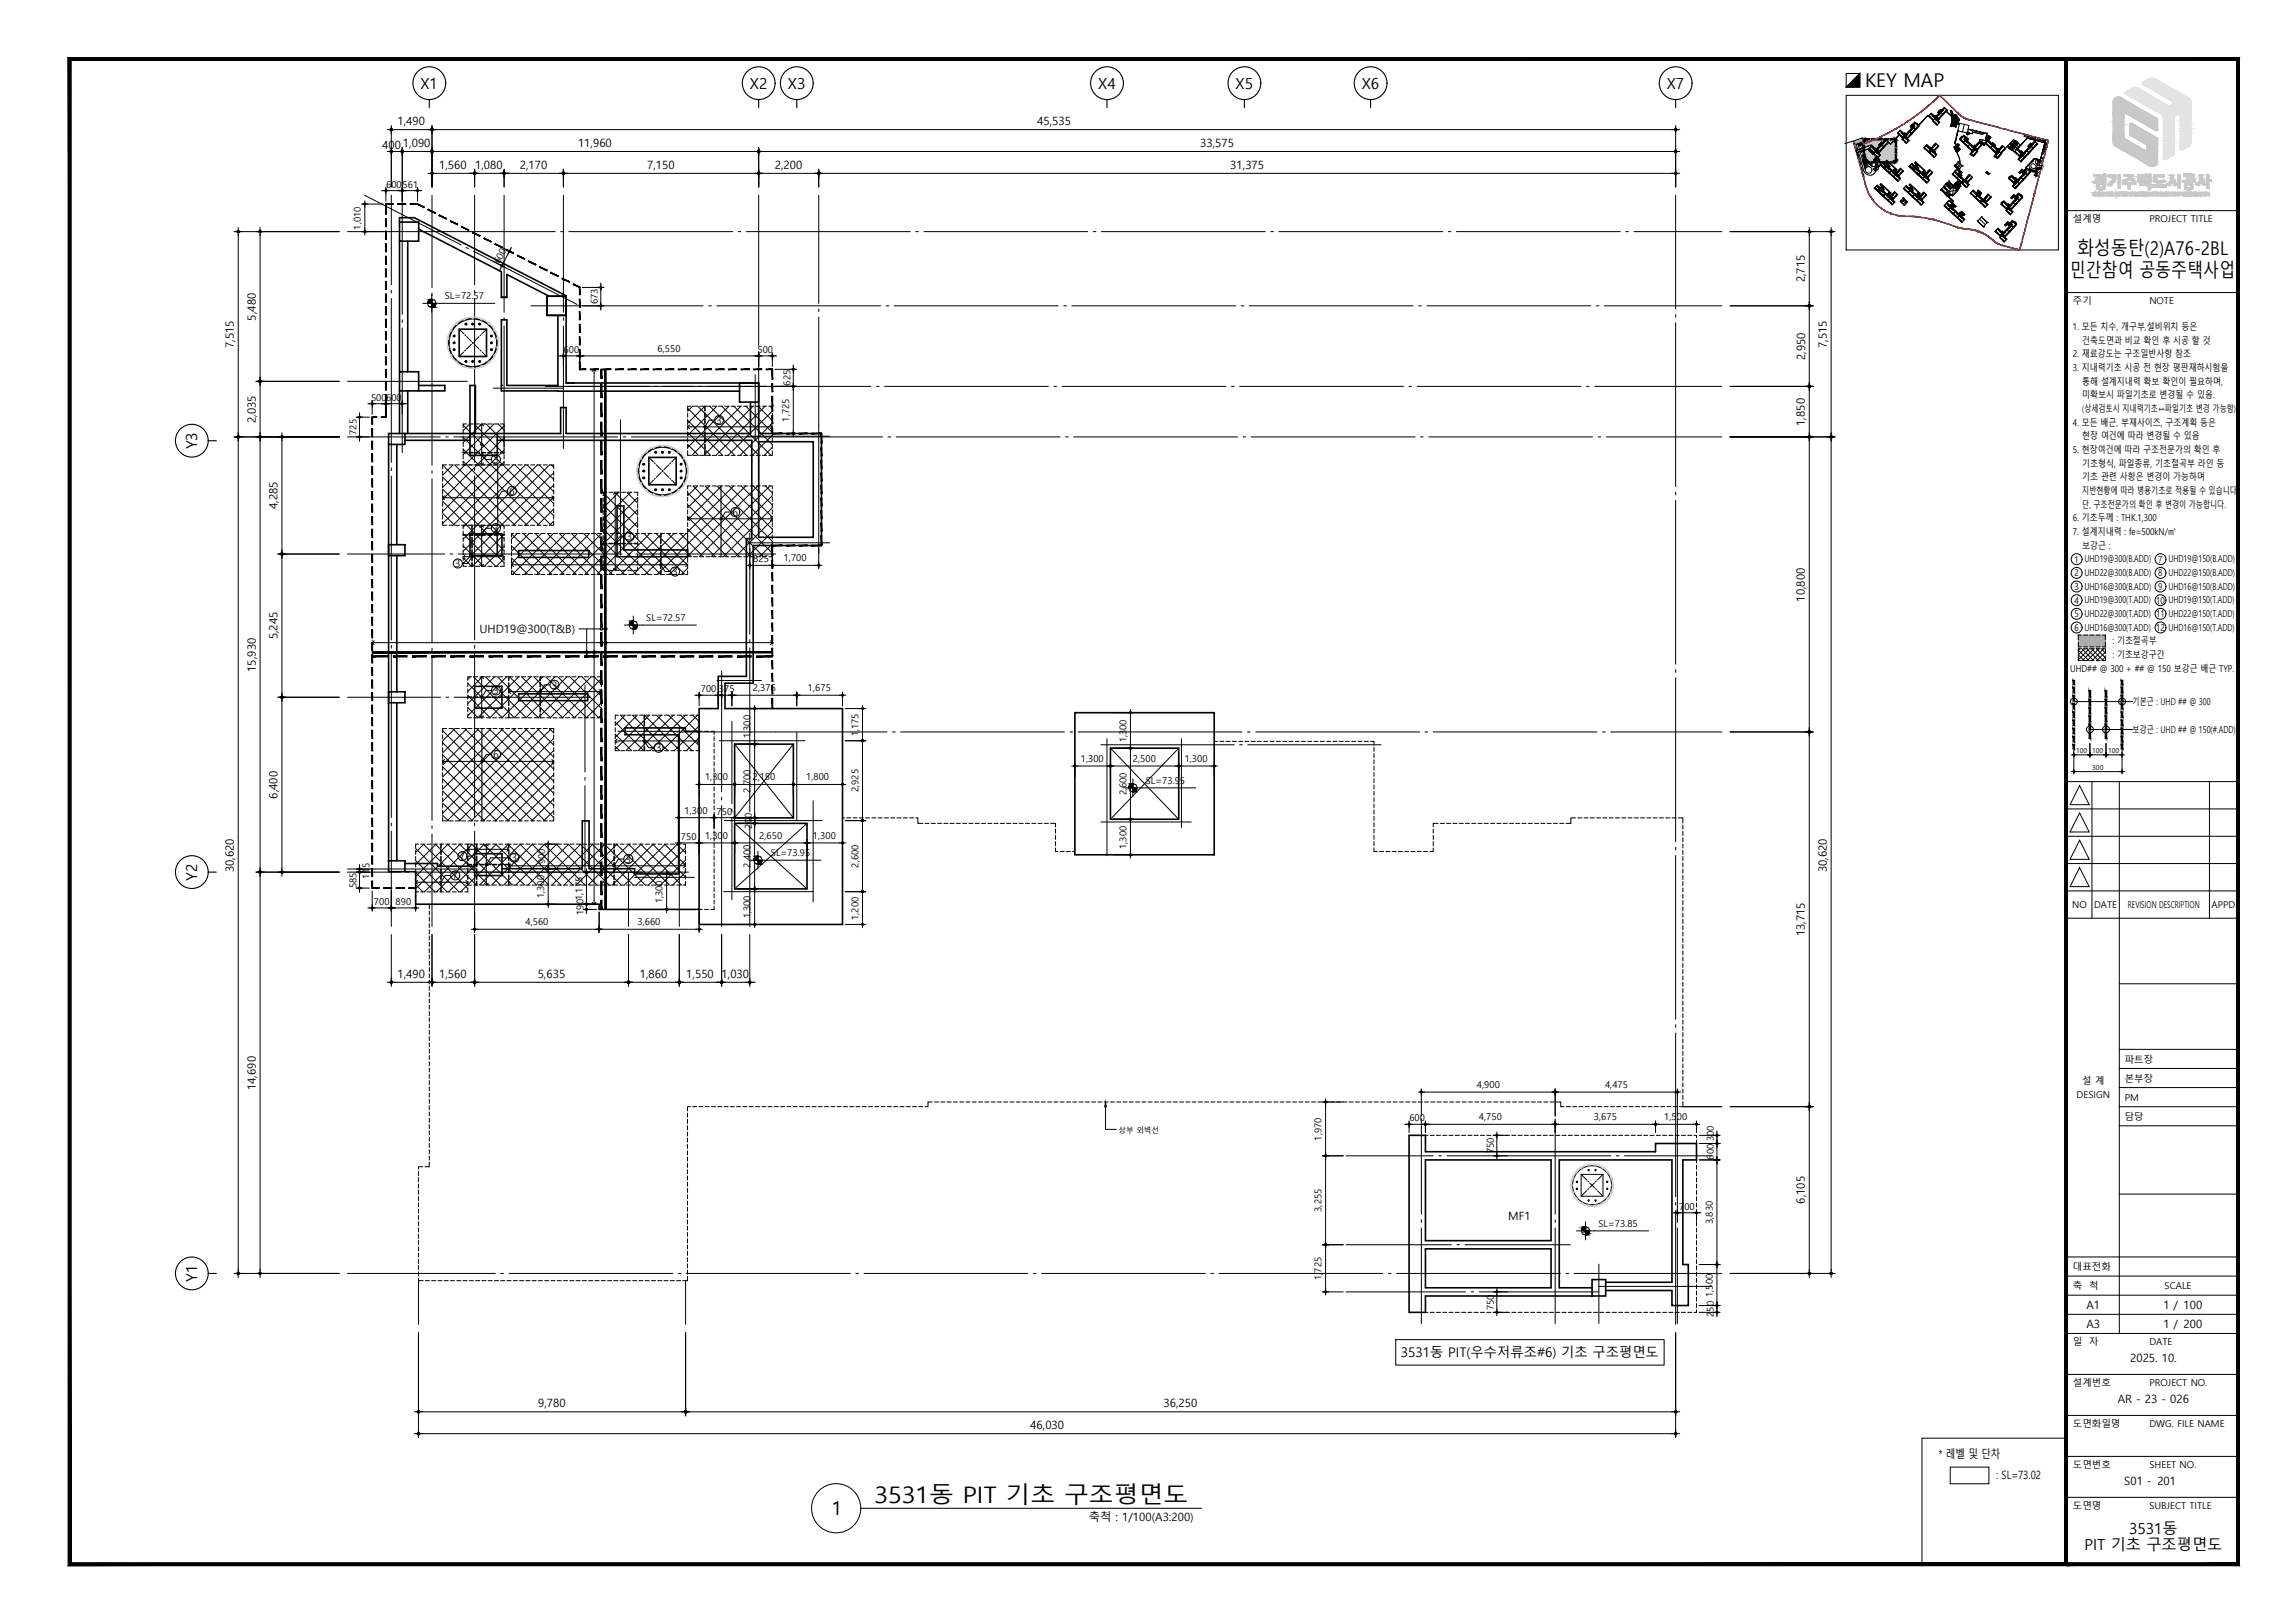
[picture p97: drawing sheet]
<svg xmlns="http://www.w3.org/2000/svg" width="420mm" height="297mm" viewBox="0 0 420 297" stroke-linecap="round" stroke-linejoin="round" font-family="sans-serif">
<defs><g id="words">
<text font-size="4.2" x="160.1" y="275">3531동 PIT 기초 구조평면도</text>
<g font-size="3.5">
<text x="341.5" y="15.9">KEY MAP</text>
<text x="380.2" y="46.7">화성동탄(2)A76-2BL</text>
<text x="378.9" y="50.7">민간참여 공동주택사업</text>
<text x="152.3" y="277.2">1</text>
</g>
<g font-size="2.8">
<text x="77" y="16.2">X1</text>
<text x="137.3" y="16.2">X2</text>
<text x="144.3" y="16.2">X3</text>
<text x="201.1" y="16.2">X4</text>
<text x="226.2" y="16.2">X5</text>
<text x="249.3" y="16.2">X6</text>
<text x="305.2" y="16.2">X7</text>
<text x="36.1" y="82.2" transform="rotate(-90 36.1 82.2)">Y3</text>
<text x="36.1" y="161.2" transform="rotate(-90 36.1 161.2)">Y2</text>
<text x="36.1" y="234.6" transform="rotate(-90 36.1 234.6)">Y1</text>
<text x="389.8" y="280.8">3531동</text>
<text x="381.6" y="283.7">PIT 기초 구조평면도</text>
</g>
<text font-size="2.4" x="256.5" y="248.4">3531동 PIT(우수저류조#6) 기초 구조평면도</text>
<g font-size="2.1">
<text x="72.8" y="22.9">1,490</text>
<text x="189.9" y="22.9">45,535</text>
<text x="70" y="27.2">400</text>
<text x="73.8" y="26.9">1,090</text>
<text x="105.8" y="26.9">11,960</text>
<text x="219.7" y="26.9">33,575</text>
<text x="80.4" y="30.9">1,560</text>
<text x="87" y="30.9">1,080</text>
<text x="95.2" y="30.9">2,170</text>
<text x="118.5" y="30.9">7,150</text>
<text x="141.8" y="30.9">2,200</text>
<text x="225.2" y="30.9">31,375</text>
<text x="330.4" y="51.7" transform="rotate(-90 330.4 51.7)">2,715</text>
<text x="46.8" y="58.7" transform="rotate(-90 46.8 58.7)">5,480</text>
<text x="42.8" y="63.7" transform="rotate(-90 42.8 63.7)">7,515</text>
<text x="330.5" y="65.9" transform="rotate(-90 330.5 65.9)">2,950</text>
<text x="334.4" y="63.7" transform="rotate(-90 334.4 63.7)">7,515</text>
<text x="46.8" y="77.4" transform="rotate(-90 46.8 77.4)">2,035</text>
<text x="330.4" y="77.9" transform="rotate(-90 330.4 77.9)">1,850</text>
<text x="50.8" y="93.1" transform="rotate(-90 50.8 93.1)">4,285</text>
<text x="330.4" y="110.1" transform="rotate(-90 330.4 110.1)">10,800</text>
<text x="50.8" y="117" transform="rotate(-90 50.8 117)">5,245</text>
<text x="87.8" y="115.9">UHD19@300(T&amp;B)</text>
<text x="46.8" y="123" transform="rotate(-90 46.8 123)">15,930</text>
<text x="50.8" y="146.2" transform="rotate(-90 50.8 146.2)">6,400</text>
<text x="42.8" y="159.6" transform="rotate(-90 42.8 159.6)">30,620</text>
<text x="334.5" y="159.6" transform="rotate(-90 334.5 159.6)">30,620</text>
<text x="330.4" y="171.4" transform="rotate(-90 330.4 171.4)">13,715</text>
<text x="72.8" y="179">1,490</text>
<text x="80.4" y="179">1,560</text>
<text x="98.4" y="179">5,635</text>
<text x="117.1" y="179">1,860</text>
<text x="125.6" y="179">1,550</text>
<text x="132.1" y="179">1,030</text>
<text x="46.8" y="199.5" transform="rotate(-90 46.8 199.5)">14,690</text>
<text x="330.4" y="220.3" transform="rotate(-90 330.4 220.3)">6,105</text>
<text x="276.1" y="223.4">MF1</text>
<text x="382" y="239.6">A1</text>
<text x="396.1" y="239.6">1 / 100</text>
<text x="382" y="243">A3</text>
<text x="396.1" y="243">1 / 200</text>
<text x="390" y="249.3">2025. 10.</text>
<text x="98.5" y="257.6">9,780</text>
<text x="213" y="257.6">36,250</text>
<text x="387.7" y="256.8">AR - 23 - 026</text>
<text x="188.6" y="261.6">46,030</text>
<text x="354.9" y="266.8">* 레벨 및 단차</text>
<text x="365.4" y="270.7">: SL=73.02</text>
<text x="388.9" y="271.8">S01 - 201</text>
<text x="199.3" y="278.3">축척 : 1/100(A3:200)</text>
</g>
<g font-size="1.9">
<text x="131.1" y="77.6">3</text>
<text x="90.3" y="84.8">3</text>
<text x="93.2" y="90.5">6</text>
<text x="134.1" y="94.4">6</text>
<text x="90.3" y="97.3">3</text>
<text x="114.7" y="98.9">3</text>
<text x="83.3" y="103.8">3</text>
<text x="123.1" y="105.3">3</text>
<text x="90.3" y="127">3</text>
<text x="101" y="126">3</text>
<text x="120" y="137.5">3</text>
<text x="90.3" y="138.8">6</text>
<text x="82.8" y="160.9">7</text>
<text x="84.1" y="157.4">7</text>
<text x="93.6" y="157.7">3</text>
<text x="114.5" y="157.9">3</text>
</g>
<g font-size="1.7">
<text x="70.7" y="34.4">600561</text>
<text x="379.5" y="40.7">설계명</text>
<text x="393.5" y="40.7">PROJECT TITLE</text>
<text x="66.1" y="42" transform="rotate(-90 66.1 42)">1,010</text>
<text x="91.4" y="48.4" transform="rotate(-63 91.4 48.4)">600</text>
<text x="81.4" y="54.7">SL=72.57</text>
<text x="109.5" y="55.7" transform="rotate(-90 109.5 55.7)">673</text>
<text x="379.5" y="55.7">주기</text>
<text x="393.5" y="55.7">NOTE</text>
<text x="103.2" y="64.6">600</text>
<text x="120.4" y="64.4">6,550</text>
<text x="138.7" y="64.6">500</text>
<text x="379.5" y="60.4">1. 모든 치수, 개구부,설비위치 등은</text>
<text x="379.5" y="65.4">2. 재료강도는 구조일반사항 참조</text>
<text x="381.2" y="62.9">건축도면과 비교 확인 후 시공 할 것</text>
<text x="144.7" y="70.6" transform="rotate(-90 144.7 70.6)">625</text>
<text x="379.5" y="67.9">3. 지내력기초 시공 전 현장 평판재하시험을</text>
<text x="381.2" y="70.4">통해 설계지내력 확보 확인이 필요하며,</text>
<text x="67.9" y="73.4">500600</text>
<text x="144.5" y="77.2" transform="rotate(-90 144.5 77.2)">1,725</text>
<text x="379.5" y="77.9">4. 모든 배근, 부재사이즈, 구조계획 등은</text>
<text x="381.2" y="72.9">미확보시 파일기초로 변경될 수 있음.</text>
<text x="381.2" y="75.4">(상세검토시 지내력기초↔파일기초 변경 가능함)</text>
<text x="65.3" y="79.6" transform="rotate(-90 65.3 79.6)">725</text>
<text x="379.5" y="82.9">5. 현장여건에 따라 구조전문가의 확인 후</text>
<text x="381.2" y="80.4">현장 여건에 따라 변경될 수 있음</text>
<text x="381.2" y="85.4">기초형식, 파일종류, 기초절곡부 라인 등</text>
<text x="381.2" y="87.9">기초 관련 사항은 변경이 가능하며</text>
<text x="379.5" y="95.4">6. 기초두께 : THK.1,300</text>
<text x="381.2" y="90.4">지반현황에 따라 병용기초로 적용될 수 있습니다.</text>
<text x="381.2" y="92.9">단, 구조전문가의 확인 후 변경이 가능합니다.</text>
<text x="379.5" y="97.9">7. 설계지내력 : fe=500kN/㎡</text>
<text x="381.2" y="100.4">보강근 :</text>
<text x="137.9" y="102.9">825</text>
<text x="143.5" y="102.7">1,700</text>
<text x="379.8" y="103">1 UHD19@300(B.ADD)</text>
<text x="379.8" y="105.5">2 UHD22@300(B.ADD)</text>
<text x="379.8" y="108">3 UHD16@300(B.ADD)</text>
<text x="395.1" y="103">7 UHD19@150(B.ADD)</text>
<text x="395.1" y="105.5">8 UHD22@150(B.ADD)</text>
<text x="395.1" y="108">9 UHD16@150(B.ADD)</text>
<text x="118.3" y="113.6">SL=72.57</text>
<text x="379.8" y="110.5">4 UHD19@300(T.ADD) 10 UHD19@150(T.ADD)</text>
<text x="379.8" y="113">5 UHD22@300(T.ADD) 11 UHD22@150(T.ADD)</text>
<text x="379.8" y="115.5">6 UHD16@300(T.ADD) 12 UHD16@150(T.ADD)</text>
<text x="386.7" y="117.9">: 기초절곡부</text>
<text x="379" y="122.9">UHD## @ 300 + ## @ 150 보강근 배근 TYP.</text>
<text x="386.7" y="120.4">: 기초보강구간</text>
<text x="128.3" y="126.7">700</text>
<text x="131.6" y="126.7">375</text>
<text x="137.8" y="126.5">2,375</text>
<text x="147.9" y="126.5">1,675</text>
<text x="390.4" y="129">기본근 : UHD ## @ 300</text>
<text x="137.4" y="135.1" transform="rotate(-90 137.4 135.1)">1,300</text>
<text x="157.2" y="134.8" transform="rotate(-90 157.2 134.8)">1,175</text>
<text x="206.2" y="135.9" transform="rotate(-90 206.2 135.9)">1,300</text>
<text x="390.4" y="134.1">보강근 : UHD ## @ 150(#.ADD)</text>
<text x="129.1" y="142.8">1,300</text>
<text x="137.8" y="142.8">2,150</text>
<text x="147.6" y="142.8">1,800</text>
<text x="197.9" y="139.5">1,300</text>
<text x="207.4" y="139.5">2,500</text>
<text x="209.8" y="143.4">SL=73.95</text>
<text x="216.9" y="139.5">1,300</text>
<text x="125.3" y="148.9">1,300</text>
<text x="131.2" y="149.1">750</text>
<text x="137.4" y="145.1" transform="rotate(-90 137.4 145.1)">2,700</text>
<text x="157.2" y="145" transform="rotate(-90 157.2 145)">2,925</text>
<text x="206.2" y="145.6" transform="rotate(-90 206.2 145.6)">2,600</text>
<text x="124.7" y="153.7">750</text>
<text x="129.1" y="153.5">1,300</text>
<text x="137.6" y="151.6" transform="rotate(-90 137.6 151.6)">200</text>
<text x="139" y="153.5">2,650</text>
<text x="148.8" y="153.5">1,300</text>
<text x="206.2" y="155.3" transform="rotate(-90 206.2 155.3)">1,300</text>
<text x="67.6" y="160.8" transform="rotate(-90 67.6 160.8)">115</text>
<text x="99.8" y="158.2" transform="rotate(-90 99.8 158.2)">900</text>
<text x="137.4" y="158.8" transform="rotate(-90 137.4 158.8)">2,400</text>
<text x="141.1" y="156.7">SL=73.95</text>
<text x="157.2" y="158.8" transform="rotate(-90 157.2 158.8)">2,600</text>
<text x="65.3" y="162.5" transform="rotate(-90 65.3 162.5)">585</text>
<text x="68.5" y="165.6">700</text>
<text x="72.4" y="165.6">890</text>
<text x="99.6" y="164.4" transform="rotate(-90 99.6 164.4)">1,300</text>
<text x="106.8" y="167.5" transform="rotate(-90 106.8 167.5)">1901,175</text>
<text x="121.3" y="165.4" transform="rotate(-90 121.3 165.4)">1,300</text>
<text x="379.4" y="166.2">NO</text>
<text x="383.4" y="166.2">DATE</text>
<text x="389.6" y="166.2">REVISION DESCRIPTION</text>
<text x="404.9" y="166.2">APPD.</text>
<text x="96.2" y="169.3">4,560</text>
<text x="116.7" y="169.3">3,660</text>
<text x="137.4" y="168.1" transform="rotate(-90 137.4 168.1)">1,300</text>
<text x="157.2" y="168.3" transform="rotate(-90 157.2 168.3)">1,200</text>
<text x="389" y="194.5">파트장</text>
<text x="270.4" y="199.1">4,900</text>
<text x="293.8" y="199.1">4,475</text>
<text x="380.2" y="200.9">DESIGN</text>
<text x="381.2" y="198.4">설 계</text>
<text x="389" y="201.5">PM</text>
<text x="389" y="198">본부장</text>
<text x="241.9" y="208.8" transform="rotate(-90 241.9 208.8)">1,970</text>
<text x="258" y="205.2">600</text>
<text x="270.8" y="205">4,750</text>
<text x="291.8" y="205">3,675</text>
<text x="304.7" y="205">1,500</text>
<text x="313.8" y="208.9" transform="rotate(-90 313.8 208.9)">300</text>
<text x="389" y="205">담당</text>
<text x="273.5" y="211.1" transform="rotate(-90 273.5 211.1)">750</text>
<text x="313.8" y="212.2" transform="rotate(-90 313.8 212.2)">600</text>
<text x="241.9" y="221.8" transform="rotate(-90 241.9 221.8)">3,255</text>
<text x="307.4" y="221.4">700</text>
<text x="292.6" y="224.5">SL=73.85</text>
<text x="313.6" y="224" transform="rotate(-90 313.6 224)">3,830</text>
<text x="379.5" y="232.4">대표전화</text>
<text x="241.9" y="234.3" transform="rotate(-90 241.9 234.3)">1,725</text>
<text x="273.5" y="239.8" transform="rotate(-90 273.5 239.8)">750</text>
<text x="313.6" y="237.3" transform="rotate(-90 313.6 237.3)">1,500</text>
<text x="379.5" y="235.9">축</text>
<text x="382.5" y="235.9">척</text>
<text x="396.3" y="235.9">SCALE</text>
<text x="313.8" y="241" transform="rotate(-90 313.8 241)">250</text>
<text x="379.5" y="246.2">일</text>
<text x="382.5" y="246.2">자</text>
<text x="393.5" y="246.2">DATE</text>
<text x="379.5" y="253.7">설계번호</text>
<text x="393.5" y="253.7">PROJECT NO.</text>
<text x="379.5" y="261.2">도면화일명</text>
<text x="393.5" y="261.2">DWG. FILE NAME</text>
<text x="379.5" y="268.7">도면번호</text>
<text x="393.5" y="268.7">SHEET NO.</text>
<text x="379.5" y="276.2">도면명</text>
<text x="393.5" y="276.2">SUBJECT TITLE</text>
</g>
<text font-size="1.4" x="204.8" y="207.3">상부 외벽선</text>
<g font-size="1.3">
<text x="380.1" y="137.8">100</text>
<text x="383" y="137.8">100</text>
<text x="385.9" y="137.8">100</text>
<text x="383" y="140.9">300</text>
</g>
</g></defs>
<g fill="none" stroke="#000" stroke-width=".18">
<path d="M261 207.8h.4M261.8 207.8h.8M263 207.8h.7M264.1 207.8h.8M265.3 207.8h.7M266.4 207.8h.8M267.6 207.8h.7M268.7 207.8h.8M269.9 207.8h.7M271 207.8h.8M272.2 207.8h.7M273.3 207.8h.8"/>
<path d="M274.5 207.8h.7M275.6 207.8h.8M276.8 207.8h.7M277.9 207.8h.8M279.1 207.8h.7M280.2 207.8h.8M281.4 207.8h.7M282.5 207.8h.8M283.7 207.8h.7M284.8 207.8h.8M286 207.8h.7M287.1 207.8h.8"/>
<path d="M288.3 207.8h.7M289.4 207.8h.8M290.6 207.8h.7M291.7 207.8h.8M292.9 207.8h.7M294 207.8h.8M295.2 207.8h.7M296.3 207.8h.8M297.5 207.8h.7M298.6 207.8h.8M299.8 207.8h.7M300.9 207.8h.8"/>
<path d="M302.1 207.8h.7M303.2 207.8h.8M304.4 207.8h.7M305.5 207.8h.8M306.7 207.8h.7M307.8 207.8h.8M309 207.8h.7M310.1 207.8h.5v.5M310.6 208.7v.7M310.6 209.8v.8M310.6 211v.7M310.6 212.1v.8"/>
<path d="M310.6 213.3v.7M310.6 214.4v.8M310.6 215.6v.7M310.6 216.7v.8M310.6 217.9v.7M310.6 219v.8M310.6 239.7v.5h-.5M310.6 220.2v.7M310.6 221.3v.8M310.6 222.5v.7M310.6 223.6v.8M310.6 224.8v.7"/>
<path d="M310.6 225.9v.8M310.6 227.1v.7M310.6 228.2v.8M310.6 229.4v.7M310.6 230.5v.8M310.6 231.7v.7M310.6 232.8v.8M310.6 234v.7M310.6 235.1v.8M310.6 236.3v.7M310.6 237.4v.8M310.6 238.6v.7"/>
<path d="M261 240.2h.4M261.8 240.2h.8M263 240.2h.7M264.1 240.2h.8M265.3 240.2h.7M266.4 240.2h.8M267.6 240.2h.7M268.7 240.2h.8M269.9 240.2h.7M271 240.2h.8M272.2 240.2h.7M273.3 240.2h.8"/>
<path d="M274.5 240.2h.7M275.6 240.2h.8M276.8 240.2h.7M277.9 240.2h.8M279.1 240.2h.7M280.2 240.2h.8M281.4 240.2h.7M282.5 240.2h.8M283.7 240.2h.7M284.8 240.2h.8M286 240.2h.7M287.1 240.2h.8"/>
<path d="M288.3 240.2h.7M289.4 240.2h.8M290.6 240.2h.7M291.7 240.2h.8M292.9 240.2h.7M294 240.2h.8M295.2 240.2h.7M296.3 240.2h.8M297.5 240.2h.7M298.6 240.2h.8M299.8 240.2h.7M300.9 240.2h.8"/>
<path d="M302.1 240.2h.7M303.2 240.2h.8M304.4 240.2h.7M305.5 240.2h.8M306.7 240.2h.7M307.8 240.2h.8M309 240.2h.7"/>
</g>
<g fill="none" stroke="#000" stroke-width=".18">
<path d="M84.8 77.8l16.6 16.6M86 77.6l-1.2 1.2M86.8 77.6l5.5 5.5M88.2 77.6l-3.4 3.4M89 77.6l3.3 3.3M90.4 77.6l-5.6 5.6M91.2 77.6l1.1 1.1M92.3 77.9l-11.3 11.3M125.9 79.1l4.2 4.2M125.9 76.9l6.4 6.4M125.9 74.7l8.6 8.6M126.8 74.3l-.9 1"/>
<path d="M127.7 74.3l9 9M129 74.3l-3.1 3.2M129.9 74.3l9 9M131.2 74.3l-5.3 5.4M132.1 74.3l9 9M133.4 74.3l-7.5 7.6M134.4 74.3l7 7.1M135.7 74.3l-9 9M136.6 74.3l4.8 4.9M137.9 74.3l-9 9M138.8 74.3l2.6 2.7M140.1 74.3l-9 9"/>
<path d="M141 74.3l.4 .4M141.4 75.2l-8.1 8.1M141.4 77.4l-5.9 5.9M141.4 79.7l-3.7 3.6M81 93.9l2.2 2.2M81 91.7l11.3 11.3M81 89.5l11.3 11.3M81 87.3l11.3 11.3M81 85.1l11.3 11.3M82.9 85.1l-1.9 1.9M83.2 85.1l11.1 11M84.8 99.9l3.7 3.7"/>
<path d="M84.8 97.7l5.9 5.9M84.8 84.4l11.7 11.7M84.8 82.2l13.9 13.9M84.8 80l16.1 16.1M92.3 97.8l-5.8 5.8M92.3 80.1l-11.3 11.3M92.3 82.4l-11.3 11.2M92.3 84.6l-11.3 11.2M93.6 99.9l5.3 5.2M93.6 97.7l7.5 7.4M94 85.1l-11.1 11M94.3 85.1l7.1 7.1"/>
<path d="M94.7 97.6l-1.1 1.1M95.8 97.6l7.5 7.5M96.2 85.1l-11.4 11.4M96.5 85.1l4.9 4.9M96.9 97.6l-3.3 3.3M98 97.6l7.5 7.5M98.4 85.1l-13.6 13.6M98.7 85.1l2.7 2.7M99.1 97.6l-5.5 5.5M100.2 97.6l7.5 7.5M100.6 85.1l-15.8 15.8M100.9 85.1l.5 .4"/>
<path d="M101.3 97.6l-7.5 7.5M101.4 86.5l-16.6 16.6M101.4 88.7l-7.4 7.4M101.4 91l-5.2 5.1M101.4 93.2l-3 2.9M101.4 95.4l-.8 .7M102.4 97.6l7.5 7.5M103.5 97.6l-7.5 7.5M104.6 97.6l7.5 7.5M105.7 97.6l-7.5 7.5M106.8 97.6l7.5 7.5M107.9 97.6l-7.5 7.5"/>
<path d="M109 97.6l7.5 7.5M110.2 97.6l-7.6 7.5M110.4 96.8l8.4 8.3M110.4 94.6l10.6 10.5M110.4 92.4l12.8 12.7M110.4 90.2l6.3 6.3M111.1 90.1l-.7 .6M112.5 90.1l4.2 4.2M113.3 90.1l-2.9 2.8M114.8 90.1l1.9 2M115.5 90.1l-5.1 5M116.7 93.3l-11.8 11.8"/>
<path d="M116.7 95.5l-9.6 9.6M116.7 91l-6.3 6.4M116.8 97.6l-7.5 7.5M117.9 97.6l7.5 7.5M119 97.6l-7.5 7.5M120.1 97.6l5.8 5.8M121.2 97.6l-7.5 7.5M122.3 97.6l4.3 4.3M123.4 97.6l-7.5 7.5M124.5 97.6l4.3 4.3M125.6 97.6l-7.5 7.5M125.9 81.3l2 2"/>
<path d="M125.9 96.8l5.1 5.1M125.9 94.6l7.3 7.3M125.9 92.4l9.5 9.5M125.9 90.2l11.7 11.7M126.9 88.9l12.9 13M127.7 88.9l-1.8 1.8M129.1 88.9l12.3 12.4M129.9 88.9l-4 4M131.3 88.9l10.1 10.2M132.1 88.9l-6.2 6.3M133.5 88.9l7.9 7.9M134.3 88.9l-8.4 8.5"/>
<path d="M135.7 88.9l5.7 5.7M136.5 88.9l-16.2 16.2M137.9 88.9l3.5 3.5M138.7 88.9l-16.2 16.2M140.1 88.9l1.3 1.3M140.9 88.9l-12.9 13M141.4 99.5l-2.4 2.4M141.4 81.9l-1.5 1.4M141.4 90.7l-11.2 11.2M141.4 92.9l-9 9M141.4 95.1l-6.8 6.8M141.4 97.3l-4.6 4.6"/>
<path d="M84.8 102.1l1.5 1.5M92.3 100l-3.6 3.6M92.3 102.2l-1.4 1.4M93.6 102.1l3.1 3M93.6 104.3l.8 .8M125.9 104l-1.2 1.1M141.4 101.8l-.1 .1M81 138.1l12.1 12.1M81 135.9l14.4 14.3M81 133.7l16.6 16.5M81.1 133.3l-.1 .1M82.9 133.3l16.9 16.9"/>
<path d="M83.3 133.3l-2.3 2.3M85.1 133.3l16.3 16.3M85.5 133.3l-4.5 4.5M85.6 129.5l1.9 1.9M85.6 127.3l4.1 4.1M85.6 125.1l6.3 6.3M86.1 123.9l-.5 .5M86.7 123.9l7.5 7.5M87.3 133.3l14.1 14.1M87.7 133.3l-6.7 6.7M88.3 123.9l-2.7 2.7M88.9 123.9l7.5 7.5"/>
<path d="M89.5 133.3l11.9 11.9M89.9 133.3l-8.9 8.9M90.6 123.9l-5 4.9M91.1 123.9l7.5 7.5M91.7 133.3l9.7 9.7M92.1 133.3l-11.1 11.1M92.8 123.9l-7.2 7.1M93.3 123.9l7.5 7.5M93.9 133.3l7.5 7.5M94.3 133.3l-13.3 13.3M95 123.9l-7.5 7.5M95.5 123.9l7.5 7.5"/>
<path d="M96.1 133.3l5.3 5.3M96.5 133.3l-15.5 15.5M97.2 123.9l-7.5 7.5M97.7 123.9l7.5 7.5M98.3 133.3l3.1 3.1M98.8 133.3l-16.9 16.9M99.4 123.9l-7.5 7.5M99.9 123.9l7.5 7.5M100.6 133.3l.8 .9M101 133.3l-16.9 16.9M101.4 139.6l-10.7 10.6M101.4 135.1l-15.1 15.1"/>
<path d="M101.4 137.4l-12.9 12.8M101.6 123.9l-7.5 7.5M102.1 123.9l7.5 7.5M103.8 123.9l-7.5 7.5M104.3 123.9l5.8 5.7M106 123.9l-7.5 7.5M106.5 123.9l3.6 3.5M108.2 123.9l-7.5 7.5M108.8 123.9l1.3 1.3M110.1 130.8l-.5 .6M110.1 124.2l-7.2 7.2M110.1 126.4l-5 5"/>
<path d="M110.1 128.6l-2.7 2.8M112.6 134.4l3 3M112.6 132.2l5.3 5.2M112.6 136.6l.8 .8M113.6 130.9l6.5 6.5M114.5 130.9l-1.9 1.8M115.8 130.9l6.5 6.5M116.7 130.9l-4.1 4M118 130.9l6.5 6.5M118.9 130.9l-6.3 6.2M120.2 130.9l6.5 6.5M121.1 130.9l-6.5 6.5"/>
<path d="M122.4 130.9l5.6 5.6M123.3 130.9l-6.5 6.5M124.6 130.9l3.4 3.4M125.5 130.9l-6.5 6.5M126.8 130.9l1.2 1.2M127.7 130.9l-6.5 6.5M128 132.8l-4.6 4.6M128 135l-2.4 2.4M128 137.3l-.2 .1M76.1 159.7l3.5 3.5M76.1 157.5l5.7 5.7M76.1 155.3l7.9 7.9"/>
<path d="M77.5 154.5l8.1 8.1M77.6 154.5l-1.5 1.5M79.7 154.5l7.5 7.5M79.8 154.5l-3.7 3.7M81 147l3.3 3.2M81 149.2l1.1 1M81 144.8l5.5 5.4M81 142.6l7.7 7.6M81 140.3l9.9 9.9M81.9 154.5l7.5 7.5M82 154.5l-5.9 5.9M84.1 154.5l7.5 7.5"/>
<path d="M84.2 154.5l-8.1 8.1M86.3 154.5l7.5 7.5M86.4 154.5l-8.7 8.7M88.6 154.5l7.5 7.5M88.7 154.5l-8.8 8.7M90.8 154.5l7.5 7.5M90.9 154.5l-8.8 8.7M93 154.5l7.5 7.5M93.1 154.5l-8.8 8.7M95.2 154.5l7.5 7.5M95.3 154.5l-7.5 7.5M97.4 154.5l7.5 7.5"/>
<path d="M97.5 154.5l-7.5 7.5M99.6 154.5l7.5 7.5M99.7 154.5l-7.5 7.5M101.4 141.8l-8.5 8.4M101.4 144l-6.3 6.2M101.4 146.2l-4.1 4M101.4 148.4l-1.9 1.8M101.8 154.5l7.5 7.5M101.9 154.5l-7.5 7.5M104 154.5l7.5 7.5M104.1 154.5l-7.5 7.5M106.2 154.5l7.5 7.5"/>
<path d="M106.3 154.5l-7.5 7.5M108.4 154.5l7.5 7.5M108.5 154.5l-7.5 7.5M110.6 154.5l7.6 7.5M110.8 154.5l-7.5 7.5M112.9 154.5l7.5 7.5M113 154.5l-7.5 7.5M115.1 154.5l7.5 7.5M115.2 154.5l-7.5 7.5M117.3 154.5l7.5 7.5M117.4 154.5l-7.5 7.5M119.5 154.5l6 6"/>
<path d="M119.6 154.5l-7.5 7.5M121.7 154.5l3.8 3.8M121.8 154.5l-7.5 7.5M123.9 154.5l1.6 1.6M124 154.5l-7.5 7.5M125.5 155.2l-6.8 6.8M125.5 157.4l-4.6 4.6M125.5 159.6l-2.4 2.4M76.1 161.9l1.3 1.3M125.5 161.8l-.2 .2"/>
</g>
<g fill="none" stroke="#000" stroke-width=".18">
<path d="M84.8 78.7v.7M84.8 79.8v.8M85.5 77.6h-.7v.7M85.9 77.6h.7M87 77.6h.8M88.2 77.6h.7M89.3 77.6h.8M90.5 77.6h.7M91.6 77.6h.7v.7M92.3 78.7v.7M92.3 79.8v.8M84.8 84.4v.7h.7"/>
<path d="M84.8 81v.7M84.8 82.1v.8M84.8 83.3v.7M84.8 97.2v.8M84.8 98.4v.7M84.8 99.5v.8M85.5 96.1h-.7v.7M85.9 96.1h.7M85.9 85.1h.7M87 96.1h.8M87 85.1h.8M88.2 96.1h.7"/>
<path d="M88.2 85.1h.7M89.3 96.1h.8M89.3 85.1h.8M90.5 96.1h.7M90.5 85.1h.7M91.6 96.1h.7v.7M92.3 81v.7M92.3 82.1v.8M92.3 83.3v.7M92.3 84.4v.7h-.7M92.3 97.2v.8M92.3 98.4v.7"/>
<path d="M92.3 99.5v.8M84.8 103v.6h.7M84.8 100.7v.7M84.8 101.8v.8M85.9 103.6h.7M87 103.6h.8M88.2 103.6h.7M89.3 103.6h.8M90.5 103.6h.7M92.3 100.7v.7M92.3 101.8v.8M92.3 103v.6h-.7"/>
<path d="M85.6 130.7v.7h.7M85.6 124.9v.8M85.6 126.1v.7M85.6 127.2v.8M85.6 128.4v.7M85.6 129.5v.8M86.3 123.9h-.7v.6M86.7 123.9h.8M86.7 131.4h.8M87.9 123.9h.7M87.9 131.4h.7M89 123.9h.8"/>
<path d="M89 131.4h.8M90.2 123.9h.7M90.2 131.4h.7M91.3 123.9h.8M91.3 131.4h.8M92.5 123.9h.6v.6M93.1 124.9v.8M93.1 126.1v.7M93.1 127.2v.8M93.1 128.4v.7M93.1 129.5v.8M93.1 130.7v.7h-.6"/>
<path d="M85.6 155.6v.7M85.6 156.7v.8M85.6 157.9v.7M85.6 159v.8M86.3 154.5h-.7v.7M86.7 154.5h.8M87.9 154.5h.7M89 154.5h.8M90.2 154.5h.7M91.3 154.5h.8M92.5 154.5h.6v.7M93.1 155.6v.7"/>
<path d="M93.1 156.7v.8M93.1 157.9v.7M93.1 159v.8M85.6 161.3v.7h.7M85.6 160.2v.7M86.7 162h.8M87.9 162h.7M89 162h.8M90.2 162h.7M91.3 162h.8M93.1 160.2v.7M93.1 161.3v.7h-.6"/>
</g>
<g fill="none" stroke="#000" stroke-width=".18">
<path d="M125.9 75.6v.7M125.9 76.7v.8M125.9 77.9v.7M125.9 79v.8M126.5 74.3h-.6v.9M126.9 74.3h.8M128.1 74.3h.7M129.2 74.3h.8M130.4 74.3h.7M131.5 74.3h.8M132.7 74.3h.7M133.8 74.3h.8"/>
<path d="M135 74.3h.7M136.1 74.3h.8M137.3 74.3h.7M138.4 74.3h.8M139.6 74.3h.7M140.7 74.3h.7v.9M141.4 75.6v.7M141.4 76.7v.8M141.4 77.9v.7M141.4 79v.8M81 95.4v.7h.8M81 86.2v.8"/>
<path d="M81 87.4v.7M81 88.5v.8M81 89.7v.7M81 90.8v.8M81 92v.7M81 93.1v.8M81 94.3v.7M81.8 85.1h-.8v.7M82.2 96.1h.8M82.2 85.1h.8M83.4 96.1h.7M83.4 85.1h.7"/>
<path d="M84.5 96.1h.7M84.5 85.1h.7M85.7 96.1h.7M85.7 85.1h.7M86.8 96.1h.8M86.8 85.1h.8M88 96.1h.7M88 85.1h.7M89.1 96.1h.8M89.1 85.1h.8M90.3 96.1h.7M90.3 85.1h.7"/>
<path d="M91.4 96.1h.7M91.4 85.1h.7M92.6 96.1h.7M92.6 85.1h.7M93.6 98.7v.8M93.6 99.9v.7M93.7 96.1h.8M93.7 85.1h.8M94 97.6h-.4v.7M94.4 97.6h.8M94.8 96.1h.8M94.8 85.1h.8"/>
<path d="M95.6 97.6h.7M96 96.1h.8M96 85.1h.8M96.7 97.6h.8M97.2 96.1h.7M97.2 85.1h.7M97.9 97.6h.7M98.3 96.1h.7M98.3 85.1h.7M99 97.6h.8M99.5 96.1h.7M99.5 85.1h.7"/>
<path d="M100.2 97.6h.7M100.6 85.1h.8v.7M101.3 97.6h.8M101.4 95.4v.7h-.8M101.4 86.2v.8M101.4 87.4v.7M101.4 88.5v.8M101.4 89.7v.7M101.4 90.8v.8M101.4 92v.7M101.4 93.1v.8M101.4 94.3v.7"/>
<path d="M102.5 97.6h.7M103.6 97.6h.8M104.8 97.6h.7M105.9 97.6h.8M107.1 97.6h.7M108.2 97.6h.8M109.4 97.6h.7M110.4 91.1v.8M110.4 92.3v.7M110.4 93.4v.8M110.4 94.6v.7M110.4 95.7v.8"/>
<path d="M110.4 96.9v.7M110.4 98v.8M110.4 99.2v.7M110.5 97.6h.8M111.1 90.1h-.7v.6M111.5 90.1h.7M111.7 97.6h.7M112.6 90.1h.8M112.8 97.6h.8M113.8 90.1h.7M114 97.6h.7M114.9 90.1h.8"/>
<path d="M115.1 97.6h.8M116.1 90.1h.6v.6M116.3 97.6h.7M116.7 91.1v.8M116.7 92.3v.7M116.7 93.4v.8M116.7 94.6v.7M116.7 95.7v.8M116.7 96.9v.7M116.7 98v.8M116.7 99.2v.7M117.4 97.6h.8"/>
<path d="M118.6 97.6h.7M119.7 97.6h.8M120.9 97.6h.7M122 97.6h.8M123.2 97.6h.7M124.3 97.6h.8M125.5 97.6h.4v.7M125.9 82.5v.8h.6M125.9 80.2v.7M125.9 81.3v.8M125.9 89.9v.7M125.9 91v.8"/>
<path d="M125.9 92.2v.7M125.9 93.3v.8M125.9 94.5v.7M125.9 95.6v.8M125.9 96.8v.7M125.9 97.9v.8M125.9 98.7v2.3M126.5 88.9h-.6v.6M126.9 83.3h.8M126.9 88.9h.8M128.1 83.3h.7M128.1 88.9h.7"/>
<path d="M129.2 83.3h.8M129.2 88.9h.8M130.4 83.3h.7M130.4 88.9h.7M131.5 83.3h.8M131.5 88.9h.8M132.7 83.3h.7M132.7 88.9h.7M133.8 83.3h.8M133.8 88.9h.8M135 83.3h.7M135 88.9h.7"/>
<path d="M136.1 83.3h.8M136.1 88.9h.8M137.3 83.3h.7M137.3 88.9h.7M138.4 83.3h.8M138.4 88.9h.8M139.6 83.3h.7M139.6 88.9h.7M140.7 88.9h.7v.6M141.4 80.2v.7M141.4 81.3v.8M141.4 82.5v.8h-.7"/>
<path d="M141.4 89.9v.7M141.4 91v.8M141.4 92.2v.7M141.4 93.3v.8M141.4 94.5v.7M141.4 95.6v.8M141.4 96.8v.7M141.4 97.9v.8M141.4 99.1v.7M93.6 104.5v.6h.4M93.6 101v.8M93.6 102.2v.7"/>
<path d="M93.6 103.3v.8M94.4 105.1h.8M95.6 105.1h.7M96.7 105.1h.8M97.9 105.1h.7M99 105.1h.8M100.2 105.1h.7M101.3 105.1h.8M102.5 105.1h.7M103.6 105.1h.8M104.8 105.1h.7M105.9 105.1h.8"/>
<path d="M107.1 105.1h.7M108.2 105.1h.8M109.4 105.1h.7M110.4 103.8v.6h.7M110.4 100.3v.8M110.4 101.5v.7M110.4 102.6v.8M110.5 105.1h.8M111.5 104.4h.7M111.7 105.1h.7M112.6 104.4h.8M112.8 105.1h.8"/>
<path d="M113.8 104.4h.7M114 105.1h.7M114.9 104.4h.8M115.1 105.1h.8M116.3 105.1h.7M116.7 103.8v.6h-.6M116.7 100.3v.8M116.7 101.5v.7M116.7 102.6v.8M117.4 105.1h.8M118.6 105.1h.7M119.7 105.1h.8"/>
<path d="M120.9 105.1h.7M122 105.1h.8M123.2 105.1h.7M124.3 105.1h.8M125.9 101.4v.5h.6M125.9 101v.8M125.9 102.2v.7M125.9 103.3v.8M125.9 104.5v.6h-.4M126.9 101.9h.8M128.1 101.9h.7M129.2 101.9h.8"/>
<path d="M130.4 101.9h.7M131.5 101.9h.8M132.7 101.9h.7M133.8 101.9h.8M135 101.9h.7M136.1 101.9h.8M137.3 101.9h.7M138.4 101.9h.8M139.6 101.9h.7M141.4 101.4v.5h-.7M141.4 100.2v.8M81 134.5v.8"/>
<path d="M81 135.7v.7M81 136.8v.8M81 138v.7M81 139.1v.8M81.8 133.3h-.8v.8M82.2 133.3h.8M83.4 133.3h.7M84.5 133.3h.7M85.7 133.3h.7M86.8 133.3h.8M88 133.3h.7M89.1 133.3h.8"/>
<path d="M90.3 133.3h.7M91.4 133.3h.7M92.6 133.3h.7M93.1 130.7v.7h.8M93.1 124.9v.8M93.1 126.1v.7M93.1 127.2v.8M93.1 128.4v.7M93.1 129.5v.8M93.7 133.3h.8M93.9 123.9h-.8v.6M94.3 123.9h.8"/>
<path d="M94.3 131.4h.8M94.8 133.3h.8M95.5 123.9h.7M95.5 131.4h.7M96 133.3h.8M96.6 123.9h.8M96.6 131.4h.8M97.2 133.3h.7M97.8 123.9h.7M97.8 131.4h.7M98.3 133.3h.7M98.9 123.9h.8"/>
<path d="M98.9 131.4h.8M99.5 133.3h.7M100.1 123.9h.7M100.1 131.4h.7M100.6 133.3h.8v.8M101.2 123.9h.8M101.2 131.4h.8M101.4 134.5v.8M101.4 135.7v.7M101.4 136.8v.8M101.4 138v.7M101.4 139.1v.8"/>
<path d="M102.4 123.9h.7M102.4 131.4h.7M103.5 123.9h.8M103.5 131.4h.8M104.7 123.9h.7M104.7 131.4h.7M105.8 123.9h.8M105.8 131.4h.8M107 123.9h.7M107 131.4h.7M108.1 123.9h.8M108.1 131.4h.8"/>
<path d="M109.3 123.9h.8v.6M110.1 124.9v.8M110.1 126.1v.7M110.1 127.2v.8M110.1 128.4v.7M110.1 129.5v.8M110.1 130.7v.7h-.8M112.6 136.6v.8h.6M112.6 132v.8M112.6 133.2v.7M112.6 134.3v.8M112.6 135.5v.7"/>
<path d="M113.2 130.9h-.6v.7M113.6 130.9h.8M113.6 137.4h.8M114.8 130.9h.7M114.8 137.4h.7M115.9 130.9h.8M115.9 137.4h.8M117.1 130.9h.7M117.1 137.4h.7M118.2 130.9h.8M118.2 137.4h.8M119.4 130.9h.7"/>
<path d="M119.4 137.4h.7M120.5 130.9h.8M120.5 137.4h.8M121.7 130.9h.7M121.7 137.4h.7M122.8 130.9h.8M122.8 137.4h.8M124 130.9h.7M124 137.4h.7M125.1 130.9h.8M125.1 137.4h.8M126.3 130.9h.7"/>
<path d="M126.3 137.4h.7M127.4 130.9h.6v.7M128 132v.8M128 133.2v.7M128 134.3v.8M128 135.5v.7M128 136.6v.8h-.6M76.1 155.6v.8M76.1 156.8v.7M76.1 157.9v.8M76.1 159.1v.7M76.6 154.5h-.5v.7"/>
<path d="M77 154.5h.8M78.2 154.5h.7M79.3 154.5h.8M80.5 154.5h.7M81 149.5v.7h.8M81 140.3v.7M81 141.4v.8M81 142.6v.7M81 143.7v.8M81 144.9v.7M81 146v.8M81 147.2v.7"/>
<path d="M81 148.3v.8M81.6 154.5h.8M82.2 150.2h.8M82.8 154.5h.7M83.4 150.2h.7M83.9 154.5h.8M84.5 150.2h.7M85.1 154.5h.5v.7M85.6 155.6v.8M85.6 156.8v.7M85.6 157.9v.8M85.6 159.1v.7"/>
<path d="M85.7 150.2h.7M86.8 150.2h.8M88 150.2h.7M89.1 150.2h.8M90.3 150.2h.7M91.4 150.2h.7M92.6 150.2h.7M93.1 155.6v.7M93.1 156.7v.8M93.1 157.9v.7M93.1 159v.8M93.6 154.5h-.5v.7"/>
<path d="M93.7 150.2h.8M94 154.5h.7M94.8 150.2h.8M95.1 154.5h.8M96 150.2h.8M96.3 154.5h.7M97.2 150.2h.7M97.4 154.5h.8M98.3 150.2h.7M98.6 154.5h.7M99.5 150.2h.7M99.7 154.5h.8"/>
<path d="M100.9 154.5h.7M101.4 149.5v.7h-.8M101.4 140.3v.7M101.4 141.4v.8M101.4 142.6v.7M101.4 143.7v.8M101.4 144.9v.7M101.4 146v.8M101.4 147.2v.7M101.4 148.3v.8M102 154.5h.8M103.2 154.5h.7"/>
<path d="M104.3 154.5h.8M105.5 154.5h.7M106.6 154.5h.8M107.8 154.5h.7M108.9 154.5h.8M110.1 154.5h.7M111.2 154.5h.8M112.4 154.5h.7M113.5 154.5h.8M114.7 154.5h.7M115.8 154.5h.8M117 154.5h.7"/>
<path d="M118.1 154.5h.8M119.3 154.5h.7M120.4 154.5h.8M121.6 154.5h.7M122.7 154.5h.8M123.9 154.5h.7M125 154.5h.5v.7M125.5 155.6v.7M125.5 156.7v.8M125.5 157.9v.7M125.5 159v.8M76.1 160.2v.8"/>
<path d="M76.1 161.4v.7M76.1 162.5v.7h.5M77 163.2h.8M78.2 163.2h.7M79.3 163.2h.8M80.5 163.2h.7M81.6 163.2h.8M82.8 163.2h.7M83.9 163.2h.8M85.6 162.5v.7h-.5M85.6 160.2v.8M85.6 161.4v.7"/>
<path d="M93.1 161.3v.7h.5M93.1 160.2v.7M94 162h.7M95.1 162h.8M96.3 162h.7M97.4 162h.8M98.6 162h.7M99.7 162h.8M100.9 162h.7M102 162h.8M103.2 162h.7M104.3 162h.8"/>
<path d="M105.5 162h.7M106.6 162h.8M107.8 162h.7M108.9 162h.8M110.1 162h.7M111.2 162h.8M112.4 162h.7M113.5 162h.8M114.7 162h.7M115.8 162h.8M117 162h.7M118.1 162h.8"/>
<path d="M119.3 162h.7M120.4 162h.8M121.6 162h.7M122.7 162h.8M123.9 162h.7M125.5 160.2v.7M125.5 161.3v.7h-.5"/>
</g>
<g fill="#000" stroke="#000" stroke-width=".18">
<path d="M70.6 37.3v1.9h.1zM70.6 37.3h.1v1.9z"/>
<path d="M70.6 37.3v.1l1.4-.1zM70.6 37.4l1.4-.1v.1z"/>
<path d="M72.8 37.3v.1l1.5-.1zM72.8 37.4l1.5-.1v.1z"/>
<path d="M75.1 37.3v.1l1.3-.1zM75.1 37.4l1.3-.1v.1z"/>
<path d="M76.5 37.3l-.1 .1 1.3 .5zM76.4 37.4l1.3 .5-.1 .1z"/>
<path d="M78.4 38.3l-.1 .1 1.4 .5zM78.3 38.4l1.4 .5v.2z"/>
<path d="M80.4 39.3v.1l1.4 .6zM80.4 39.4l1.4 .6-.1 .1z"/>
<path d="M70.6 58.4v1.5h.1zM70.6 58.4h.1v1.5z"/>
<path d="M70.6 56.1v1.5h.1zM70.6 56.1h.1v1.5z"/>
<path d="M70.6 53.8v1.5h.1zM70.6 53.8h.1v1.5z"/>
<path d="M70.6 51.5v1.5h.1zM70.6 51.5h.1v1.5z"/>
<path d="M70.6 49.2v1.5h.1zM70.6 49.2h.1v1.5z"/>
<path d="M70.6 46.9v1.5h.1zM70.6 46.9h.1v1.5z"/>
<path d="M70.6 44.6v1.5h.1zM70.6 44.6h.1v1.5z"/>
<path d="M70.6 42.3v1.5h.1zM70.6 42.3h.1v1.5z"/>
<path d="M70.6 40v1.5h.1zM70.6 40h.1v1.5z"/>
<path d="M82.5 40.4l-.1 .1 1.4 .5zM82.4 40.5l1.4 .5-.1 .2z"/>
<path d="M84.5 41.4v.1l1.4 .6zM84.5 41.5l1.4 .6-.1 .1z"/>
<path d="M86.6 42.5l-.1 .1 1.4 .5zM86.5 42.6l1.4 .5-.1 .2z"/>
<path d="M88.6 43.5v.1l1.3 .6zM88.6 43.6l1.3 .6v.1z"/>
<path d="M90.7 44.6l-.1 .1 1.4 .6zM90.6 44.7l1.4 .6-.1 .1z"/>
<path d="M92.7 45.6l-.1 .1 1.4 .6zM92.6 45.7l1.4 .6v.1z"/>
<path d="M94.8 46.7l-.1 .1 1.4 .6zM94.7 46.8l1.4 .6-.1 .1z"/>
<path d="M96.8 47.7l-.1 .2 1.4 .5zM96.7 47.9l1.4 .5v.1z"/>
<path d="M98.8 48.8v.1l1.4 .6zM98.8 48.9l1.4 .6-.1 .1z"/>
<path d="M100.9 49.8l-.1 .1 1.4 .6zM100.8 49.9l1.4 .6v.1z"/>
<path d="M102.9 50.9v.1l1.4 .6zM102.9 51l1.4 .6-.1 .1z"/>
<path d="M105 51.9l-.1 .2 1.3 .4zM104.9 52.1l1.3 .4-.1 .2z"/>
<path d="M106.1 52.6l.1 1.4v-1.4zM106.1 52.6l.1 1.4h-.1z"/>
<path d="M106.1 54.7l.1 1.5v-1.5zM106.1 54.7l.1 1.5h-.1z"/>
<path d="M106.1 57.1l.1 1.4v-1.4zM106.1 57.1l.1 1.4h-.1z"/>
<path d="M106.1 59.3l.1 1.6v-1.6zM106.1 59.3l.1 1.6h-.1z"/>
<path d="M68.1 78.4v1.5h.1zM68.1 78.4h.1v1.5z"/>
<path d="M68.1 76.3v1.3h.1zM68.1 76.3h.1v1.3z"/>
<path d="M68.1 76.3v.1l.9-.1zM68.1 76.4l.9-.1v.1z"/>
<path d="M69.8 76.3v.1l.8-.1zM69.8 76.4l.8-.1v.1z"/>
<path d="M70.6 74.5v1.8h.1zM70.6 74.5h.1v1.8z"/>
<path d="M70.6 72.2v1.5h.1zM70.6 72.2h.1v1.5z"/>
<path d="M70.6 69.9v1.5h.1zM70.6 69.9h.1v1.5z"/>
<path d="M70.6 67.6v1.5h.1zM70.6 67.6h.1v1.5z"/>
<path d="M70.6 65.3v1.5h.1zM70.6 65.3h.1v1.5z"/>
<path d="M70.6 63v1.5h.1zM70.6 63h.1v1.5z"/>
<path d="M70.6 60.7v1.5h.1zM70.6 60.7h.1v1.5z"/>
<path d="M106.1 67.5v.2l1.2-.2zM106.1 67.7l1.2-.2v.2z"/>
<path d="M106.1 61.6l.1 1.5v-1.5zM106.1 61.6l.1 1.5h-.1z"/>
<path d="M106.1 64l.1 1.4v-1.4zM106.1 64l.1 1.4h-.1z"/>
<path d="M106.1 66.2l.1 1.4v-1.4zM106.1 66.2l.1 1.4h-.1z"/>
<path d="M108.1 67.5v.2l1.5-.2zM108.1 67.7l1.5-.2v.2z"/>
<path d="M110.4 67.5v.2l1.5-.2zM110.4 67.7l1.5-.2v.2z"/>
<path d="M112.7 67.5v.2l1.5-.2zM112.7 67.7l1.5-.2v.2z"/>
<path d="M115 67.5v.2l1.5-.2zM115 67.7l1.5-.2v.2z"/>
<path d="M117.3 67.5v.2l1.5-.2zM117.3 67.7l1.5-.2v.2z"/>
<path d="M119.6 67.5v.2l1.5-.2zM119.6 67.7l1.5-.2v.2z"/>
<path d="M121.9 67.5v.2l1.5-.2zM121.9 67.7l1.5-.2v.2z"/>
<path d="M124.2 67.5v.2l1.5-.2zM124.2 67.7l1.5-.2v.2z"/>
<path d="M126.5 67.5v.2l1.5-.2zM126.5 67.7l1.5-.2v.2z"/>
<path d="M128.8 67.5v.2l1.5-.2zM128.8 67.7l1.5-.2v.2z"/>
<path d="M131.1 67.5v.2l1.5-.2zM131.1 67.7l1.5-.2v.2z"/>
<path d="M133.4 67.5v.2l1.5-.2zM133.4 67.7l1.5-.2v.2z"/>
<path d="M135.7 67.5v.2l1.5-.2zM135.7 67.7l1.5-.2v.2z"/>
<path d="M138 67.5v.2l1.5-.2zM138 67.7l1.5-.2v.2z"/>
<path d="M140.3 67.5v.2l1.1-.2zM140.3 67.7l1.1-.2v.2z"/>
<path d="M141.3 74.3l.2 1v-1zM141.3 74.3l.2 1h-.2z"/>
<path d="M141.3 76.1l.2 1.5v-1.5zM141.3 76.1l.2 1.5h-.2z"/>
<path d="M141.3 78.4l.2 .9v-.9zM141.3 78.4l.2 .9h-.2z"/>
<path d="M141.3 67.6l.2 1.8v-1.8zM141.3 67.6l.2 1.8h-.2z"/>
<path d="M141.3 70.2l.2 1.5v-1.5zM141.3 70.2l.2 1.5h-.2z"/>
<path d="M141.3 72.5l.2 1.8v-1.8zM141.3 72.5l.2 1.8h-.2z"/>
<path d="M141.4 79.4h1.8v-.1zM141.4 79.3h1.8l-1.8 .1z"/>
<path d="M144 79.4h1.5v-.1zM144 79.3h1.5l-1.5 .1z"/>
<path d="M146.3 79.4h1.5v-.1zM146.3 79.3h1.5l-1.5 .1z"/>
<path d="M148.6 79.4h1.8v-.1zM148.6 79.3h1.8l-1.8 .1z"/>
<path d="M68.1 96.8v1.5h.1zM68.1 96.8h.1v1.5z"/>
<path d="M68.1 94.5v1.5h.1zM68.1 94.5h.1v1.5z"/>
<path d="M68.1 92.2v1.5h.1zM68.1 92.2h.1v1.5z"/>
<path d="M68.1 89.9v1.5h.1zM68.1 89.9h.1v1.5z"/>
<path d="M68.1 87.6v1.5h.1zM68.1 87.6h.1v1.5z"/>
<path d="M68.1 85.3v1.5h.1zM68.1 85.3h.1v1.5z"/>
<path d="M68.1 83v1.5h.1zM68.1 83h.1v1.5z"/>
<path d="M68.1 80.7v1.5h.1zM68.1 80.7h.1v1.5z"/>
<path d="M141.4 99.8v.1l1.8-.1zM141.4 99.9l1.8-.1v.1z"/>
<path d="M141.3 99.8l.2 1.9v-1.9zM141.3 99.8l.2 1.9h-.2z"/>
<path d="M144 99.8v.1l1.5-.1zM144 99.9l1.5-.1v.1z"/>
<path d="M146.3 99.8v.1l1.5-.1zM146.3 99.9l1.5-.1v.1z"/>
<path d="M148.6 99.8v.1l1.8-.1zM148.6 99.9l1.8-.1v.1z"/>
<path d="M150.3 98v1.8h.2zM150.3 98h.2v1.8z"/>
<path d="M150.3 95.7v1.5h.2zM150.3 95.7h.2v1.5z"/>
<path d="M150.3 93.4v1.5h.2zM150.3 93.4h.2v1.5z"/>
<path d="M150.3 91.1v1.5h.2zM150.3 91.1h.2v1.5z"/>
<path d="M150.3 88.8v1.5h.2zM150.3 88.8h.2v1.5z"/>
<path d="M150.3 86.5v1.5h.2zM150.3 86.5h.2v1.5z"/>
<path d="M150.3 84.2v1.5h.2zM150.3 84.2h.2v1.5z"/>
<path d="M150.3 81.9v1.5h.2zM150.3 81.9h.2v1.5z"/>
<path d="M150.3 79.3v1.8h.2zM150.3 79.3h.2v1.8z"/>
<path d="M68.1 117.5v1.5h.1zM68.1 117.5h.1v1.5z"/>
<path d="M68.1 115.2v1.5h.1zM68.1 115.2h.1v1.5z"/>
<path d="M68.1 112.9v1.5h.1zM68.1 112.9h.1v1.5z"/>
<path d="M68.1 110.6v1.5h.1zM68.1 110.6h.1v1.5z"/>
<path d="M68.1 108.3v1.5h.1zM68.1 108.3h.1v1.5z"/>
<path d="M68.1 106v1.5h.1zM68.1 106h.1v1.5z"/>
<path d="M68.1 103.7v1.5h.1zM68.1 103.7h.1v1.5z"/>
<path d="M68.1 101.4v1.5h.1zM68.1 101.4h.1v1.5z"/>
<path d="M68.1 99.1v1.5h.1zM68.1 99.1h.1v1.5z"/>
<path d="M141.3 102.5l.2 1.5v-1.5zM141.3 102.5l.2 1.5h-.2z"/>
<path d="M141.3 104.8l.2 1.5v-1.5zM141.3 104.8l.2 1.5h-.2z"/>
<path d="M141.3 107.1l.2 1.5v-1.5zM141.3 107.1l.2 1.5h-.2z"/>
<path d="M141.3 109.4l.2 1.5v-1.5zM141.3 109.4l.2 1.5h-.2z"/>
<path d="M141.3 111.7l.2 1.5v-1.5zM141.3 111.7l.2 1.5h-.2z"/>
<path d="M141.3 114l.2 1.5v-1.5zM141.3 114l.2 1.5h-.2z"/>
<path d="M141.3 116.3l.2 1.5v-1.5zM141.3 116.3l.2 1.5h-.2z"/>
<path d="M141.3 118.6l.2 1.5v-1.5zM141.3 118.6l.2 1.5h-.2z"/>
<path d="M68.1 138.2v1.5h.1zM68.1 138.2h.1v1.5z"/>
<path d="M68.1 135.9v1.5h.1zM68.1 135.9h.1v1.5z"/>
<path d="M68.1 133.6v1.5h.1zM68.1 133.6h.1v1.5z"/>
<path d="M68.1 131.3v1.5h.1zM68.1 131.3h.1v1.5z"/>
<path d="M68.1 129v1.5h.1zM68.1 129h.1v1.5z"/>
<path d="M68.1 126.7v1.5h.1zM68.1 126.7h.1v1.5z"/>
<path d="M68.1 124.4v1.5h.1zM68.1 124.4h.1v1.5z"/>
<path d="M68.1 122.1v1.5h.1zM68.1 122.1h.1v1.5z"/>
<path d="M68.1 119.8v1.5h.1zM68.1 119.8h.1v1.5z"/>
<path d="M141.3 120.9l.2 1.5v-1.5zM141.3 120.9l.2 1.5h-.2z"/>
<path d="M141.3 123.2l.2 1.5v-1.5zM141.3 123.2l.2 1.5h-.2z"/>
<path d="M141.3 125.5l.2 1.5v-1.5zM141.3 125.5l.2 1.5h-.2z"/>
<path d="M141.3 127.8l.2 1.9v-1.9zM141.3 127.8l.2 1.9h-.2z"/>
<path d="M68.1 156.6v1.5h.1zM68.1 156.6h.1v1.5z"/>
<path d="M68.1 154.3v1.5h.1zM68.1 154.3h.1v1.5z"/>
<path d="M68.1 152v1.5h.1zM68.1 152h.1v1.5z"/>
<path d="M68.1 149.7v1.5h.1zM68.1 149.7h.1v1.5z"/>
<path d="M68.1 147.4v1.5h.1zM68.1 147.4h.1v1.5z"/>
<path d="M68.1 145.1v1.5h.1zM68.1 145.1h.1v1.5z"/>
<path d="M68.1 142.8v1.5h.1zM68.1 142.8h.1v1.5z"/>
<path d="M68.1 140.5v1.5h.1zM68.1 140.5h.1v1.5z"/>
<path d="M68.1 161.2v1.3h.1zM68.1 161.2h.1v1.3z"/>
<path d="M68.1 158.9v1.5h.1zM68.1 158.9h.1v1.5z"/>
<path d="M68.1 162.6h1.3v-.1zM68.1 162.5h1.3l-1.3 .1z"/>
<path d="M70.2 162.6h1.5v-.1zM70.2 162.5h1.5l-1.5 .1z"/>
<path d="M72.5 162.6h1.5v-.1zM72.5 162.5h1.5l-1.5 .1z"/>
<path d="M74.8 162.6h1.3v-.1zM74.8 162.5h1.3l-1.3 .1z"/>
</g>
<g fill="none" stroke="#000" stroke-width=".18">
<path d="M70.6 37.3h.1M76.4 37.3v.1M68.1 76.3h.1M70.6 76.3v.1M106.1 67.6h.1M141.3 79.3h.2M141.3 74.3h.2M141.4 67.5v.2M141.4 79.3v.1M150.3 79.3h.2M150.4 99.8v.1M141.3 129.7h.2"/>
<path d="M68.1 162.5v.1"/>
</g>
<!-- layer: A-CEN -->
<g fill="none" stroke="#000" stroke-width=".18">
<path d="M79.1 35.7v16.9M138.9 35.7v27.6M149.9 35.7v19.8M306.8 35.7v20.9M79.1 53.6v.5M79.1 55.1v30M85.5 42.4h16.1M102.6 42.4h.5M104.1 42.4h30M107.2 56h21.5M129.7 56h.5M131.2 56h30"/>
<path d="M135.1 42.4h.5M136.6 42.4h30M149.9 56.5v.5M149.9 58v19.8M162.2 56h.5M163.7 56h30M167.6 42.4h.5M169.1 42.4h30M194.7 56h.5M196.2 56h30M200.1 42.4h.5M201.6 42.4h30"/>
<path d="M227.2 56h.5M228.7 56h30M232.6 42.4h.5M234.1 42.4h30M259.7 56h.5M261.2 56h30M265.1 42.4h.5M266.6 42.4h30M292.2 56h.5M293.7 56h21.5M297.6 42.4h.5M299.1 42.4h16.1"/>
<path d="M306.8 57.6v.5M306.8 59.1v30M103.6 70.7h23.3M127.9 70.7h.5M129.4 70.7h30M138.9 64.3v.5M138.9 65.8v27.6M140.4 80h21.2M160.4 70.7h.5M161.9 70.7h30M162.6 80h.5M164.1 80h30"/>
<path d="M192.9 70.7h.5M194.4 70.7h30M195.1 80h.5M196.6 80h30M225.4 70.7h.5M226.9 70.7h30M227.6 80h.5M229.1 80h30M257.9 70.7h.5M259.4 70.7h30M260.1 80h.5M261.6 80h30"/>
<path d="M290.4 70.7h.5M291.9 70.7h23.3M292.6 80h.5M294.1 80h21.1M79.1 86.1v.5M79.1 87.6v30M137.3 97.6v18.5M306.8 90.1v.5M306.8 91.6v30M79.1 118.6v.5M137.3 117.1v.5M137.3 118.6v30"/>
<path d="M79.1 120.1v30M132.1 122.8v22.1M142 134h20.4M163.4 134h.5M164.9 134h30M195.9 134h.5M197.4 134h30M228.4 134h.5M229.9 134h30M260.9 134h.5M262.4 134h30M293.4 134h.5"/>
<path d="M294.9 134h20.3M306.8 122.6v.5M306.8 124.1v30M79.1 151.1v.5M79.1 152.6v17M132.1 145.9v.5M132.1 147.4v22.1M137.3 149.6v.5M137.3 151.1v18.4M306.8 155.1v.5M306.8 156.6v29.9M124.4 160.6v8.9"/>
<path d="M306.8 187.6v.5M306.8 189.1v30M308.1 202.5h7.1M63.6 233.1h27.1M76.6 234.4v8M91.7 233.1h.5M93.2 233.1h30M124.2 233.1h.5M125.5 234.4v8M125.7 233.1h30M156.7 233.1h.5M158.2 233.1h30"/>
<path d="M189.2 233.1h.5M190.7 233.1h30M221.7 233.1h.5M223.2 233.1h30M254.2 233.1h.5M255.7 233.1h30M286.7 233.1h.5M288.2 233.1h27M306.8 220.1v.5M306.8 221.5v20.9"/>
</g>
<g fill="none" stroke="#243544" stroke-width=".25">
<path d="M401.9 213.5h.4M401.9 213.5h.2M401.9 213.6h.2M401.9 213.7h.4M401.9 213.8h.4M401.9 213.8h.2M401.9 213.9h.2M401.9 214h.2M401.9 213.4h.4M402.2 213.8l.1 .1M402.2 213.9h.1M402.2 213.5h.1"/>
<path d="M402.2 213.7h.1M402.2 213.6h.2M402.2 213.9l.2 .1M402.3 214h.1M402.3 213.7l-.4 .1M405.2 213.5h.5M405.4 213.5h.1M405.4 213.6h.1M405.4 213.7h.1M405.4 213.8h.1M405.4 213.9h.1M405.4 214h.1"/>
<path d="M406.1 213.5h.1M406.1 213.6h.1M406.1 213.7h.4M406.1 213.8h.1M406.1 213.9h.1M406.1 213.9h.4M406.1 214h.4M406.1 213.4h.4M406.1 213.5h.4M406.5 213.5h-.4M406.9 213.7h.1M406.9 213.8h.1"/>
<path d="M406.9 213.8l.1 .1M406.9 213.9h.2M407 213.9h.2M407 213.9h.4M407 213.5h.4M407 213.6l-.1 .1M407.1 213.6h-.2M407.1 213.4h.3M407.1 214h.3M407.1 213.5l-.2 .1M407.4 213.9h.1M407.4 213.5h-.4"/>
<path d="M407.8 213.5h.5M407.8 213.4h.5M408 213.5h.1M408 213.6h.1M408 213.7h.1M408 213.8h.1M408 213.9h.1M408 214h.1"/>
</g>
<g fill="none" stroke="#000" stroke-width=".18">
<path d="M389.8 225.9l1.9-1.2 1.9 1.1a.16 .16 0 0 1 .1 .2 .16 .16 0 0 1-.2 .1h-.2v.8a.18 .18 0 0 1 .2 .2 .18 .18 0 0 1-.3 .1h-2.9a.18 .18 0 0 1-.3-.1 .18 .18 0 0 1 .2-.2v-.8h-.3zM389.9 225.9l1.9-1.1 1.8 1.1-.4 .1v.9l.2 .1v.1h-2.3v-.2h-.2v-.8a.19 .19 0 0 0 .2-.2 .19 .19 0 0 0-.3-.1h-.3l1.3-.7 1.2 .7h-1.3l-.2 .2 .1 .2 1 .1 .1-.4 .4-.1-1.3-.8-1 .5a.3 .3 0 0 0-.3 .4h.5l-.2 .2v.8l.2 .1v.1h-.9l.2-.2v-.9zM391.5 226.5h1.2v.4l-1.1 .1-.1-.2zM391.6 225.9h1v.3h-.9zM391.6 226.6h1v.3h-1zM394.9 226.4h.2a.35 .35 0 0 0 .1 .4 .35 .35 0 0 0 .4 .1h.7a.2 .2 0 0 1 .3 .2 .2 .2 0 0 1-.3 .1h-.6a.59 .59 0 0 1-.7-.1 .59 .59 0 0 1-.1-.7zM396.3 225a.25 .25 0 0 1 .3 .1 .25 .25 0 0 1 0 .3l-.1 1.2a.25 .25 0 0 1-.3 0 .25 .25 0 0 1 0-.4zM396.3 225l.3 .1v1.2a.22 .22 0 0 1 0 .3 .22 .22 0 0 1-.4 0 .22 .22 0 0 1 0-.3zM397 225h.2l.1 .4h1v-.3a.18 .18 0 0 1 .2-.1 .18 .18 0 0 1 .1 .3v.5a.5 .5 0 0 1-.1 .6 .5 .5 0 0 1-.6 .1v.3h.5a.23 .23 0 0 1 .3 0 .23 .23 0 0 1-.1 .3 .23 .23 0 0 1-.3 0h-1.1a.23 .23 0 0 1-.3 .1 .23 .23 0 0 1 0-.4 .23 .23 0 0 1 .3 0h.4v-.3a.51 .51 0 0 1-.6-.1 .51 .51 0 0 1-.1-.6zM399.4 225.6v.1h.4l-.5 .7a.71 .71 0 0 0 .7-.8h-.6h.6a.71 .71 0 0 1-.7 .8l.5-.7h-.4zM399.4 225.6h.6a.71 .71 0 0 1-.7 .8l.5-.7h-.4zM399.5 226.5h.2v.4h.9v.1h-1.1z"/>
<path d="M400.3 225.5h.3v1.1h-.3v-.5h-.2v-.2h.2zM400.7 227.3h.1l.3 .8-.2-.2h-.3l-.2 .2zM400.8 227.5l.1 .3h-.2zM400.8 226.3h1.4v.2h-.6v.1h.5v.5h-.3v-.3h-.8v-.2h.4v-.1h-.6zM401.2 227.3a.33 .33 0 0 1 .5 0 .33 .33 0 0 1 0 .5l.1 .3-.3-.3h-.2l-.1 .3zM401.3 227.4h.1a.18 .18 0 0 1 .2 0 .18 .18 0 0 1-.1 .3 .18 .18 0 0 1-.2-.2zM402 227.4l.1-.1a.23 .23 0 0 1 .2 0 .23 .23 0 0 1 .2 .2 .26 .26 0 0 0-.4 0 .26 .26 0 0 0 0 .4 .26 .26 0 0 0 .4-.1 .36 .36 0 0 1-.5 .2 .36 .36 0 0 1 0-.6zM402.6 227.3l.1 .3h.4v-.3h.1v.8h-.1v-.4h-.4v.4h-.1zM402.7 225.5h.2l.1 .7 .3 .4-.1 .1-.4-.4-.3 .5-.2-.2 .4-.4zM402.7 225.5h.2a1.1 1.1 0 0 0 .4 1.1 .31 .31 0 0 1-.3 0 .31 .31 0 0 1-.2-.3l-.3 .5-.2-.2a1.05 1.05 0 0 0 .4-1.1zM403.3 227.3h.1v.8h-.1zM403.4 225.5h.2v.6h.2v.2h-.2v.8h-.2z"/>
<path d="M403.6 227.3h.5l-.2 .1v.7h-.1v-.7zM404.2 227.3h.6v.1h-.5v.2h.5v.1h-.5v.3h.5v.1h-.6zM404.3 225.5h.2v.7l.4 .4-.2 .1-.3-.4-.4 .5-.2-.2 .4-.4zM404.3 225.5h.2a1.1 1.1 0 0 0 .4 1.1 .31 .31 0 0 1-.4 0 .31 .31 0 0 1-.1-.3l-.4 .5-.1-.2a1.05 1.05 0 0 0 .4-1.1zM404.9 227.4l.1-.1a.23 .23 0 0 1 .3 0 .23 .23 0 0 1 .1 .2 .26 .26 0 0 0-.4 0 .26 .26 0 0 0 .1 .4 .26 .26 0 0 0 .4-.1 .36 .36 0 0 1-.5 .2 .36 .36 0 0 1-.1-.6zM405 225.5h.2v.6h.2v.2h-.2v.8h-.2zM405.5 226.4h1.4v.2h-.6v.5h-.2v-.5h-.6zM405.6 227.3h.6l-.3 .1v.7h-.1v-.7zM405.6 225.5h1.1v.7h-1.1zM405.9 225.7h.6v.3h-.6zM406.3 227.3h.1v.4a.22 .22 0 0 0 .2 .3 .22 .22 0 0 0 .1-.4l.1-.3v.4a.31 .31 0 0 1-.3 .4 .31 .31 0 0 1-.2-.5zM407 227.3a.32 .32 0 0 1 .4 0 .32 .32 0 0 1 0 .5l.2 .3-.4-.3h-.2v.3z"/>
<path d="M407 226.7h.6v-.3h.2v.3h.7v.2h-1.5zM407 227.4h.3a.16 .16 0 0 1-.1 .3 .16 .16 0 0 1-.2-.2zM407.6 225.5h.2l.1 .5 .5 .3a.41 .41 0 0 1-.7-.3v.1a.4 .4 0 0 1-.6 .2 .63 .63 0 0 0 .5-.8zM407.6 225.5h.2l.1 .5 .5 .3-.2 .1-.5-.4-.5 .4-.1-.2a.59 .59 0 0 0 .5-.7zM407.6 227.3h.6v.1h-.5v.2h.5v.1h-.5v.3h.5v.1h-.6z"/>
</g>
<g fill="none" stroke="#c8c8c8" stroke-width=".18">
<path d="M383.3 31.9h.5a.57 .57 0 0 1 .9 .3h.4v-.3h.4v1.4a.41 .41 0 0 0-.1 .7 .73 .73 0 0 1-.6 .8 .73 .73 0 0 1-.8-.5 .73 .73 0 0 1 .4-.9l.6 .1 .1-.4h-.6v-.3h.6v-.3h-.6l-.3 .6-.8 .5-.2-.4 .8-.4 .2-.5h-.9zM383.3 35.3l.2-.1 .2 .1a.23 .23 0 0 0-.4 .1 .23 .23 0 0 0 .3 .3l-.1-.2a.21 .21 0 0 1 .2 .2 .21 .21 0 0 1-.1 .2 .21 .21 0 0 1-.3-.2zM383.4 35.3l.2-.1 .1 .1a.23 .23 0 0 0-.3 .2 .23 .23 0 0 0 .2 .2v-.2a.21 .21 0 0 1 .1 .2 .21 .21 0 0 1-.2 .2 .21 .21 0 0 1-.2-.2zM383.8 35.2l.2 .3 .2-.3-.1 .6zM384.3 35.2h.3l-.2 .1v.2h.2h-.2v.3h.2h-.3zM384.8 35.3a.21 .21 0 0 1 .3 .2 .21 .21 0 0 1-.3 .2zM385.3 35.2l.3 .5M385.3 35.2v.6v-.5M385.3 35.2l.3 .5 .1-.5v.6l-.4-.5v.5zM385.3 35.3l.4 .5v-.6l-.1 .5M385.3 35.3h.1M385.6 35.7h.1"/>
<path d="M385.8 35.3l.2-.1 .2 .1a.24 .24 0 0 0-.4 .1 .24 .24 0 0 0 .3 .3l-.1-.2a.21 .21 0 0 1 .2 .2 .21 .21 0 0 1-.2 .2 .21 .21 0 0 1-.2-.2zM385.9 35.2l.3 .1a.23 .23 0 0 0-.4 .1 .23 .23 0 0 0 .3 .3l-.1-.2a.21 .21 0 0 1 .2 .2 .21 .21 0 0 1-.1 .2 .21 .21 0 0 1-.3-.2zM386 32l1.2 .1a.8 .8 0 0 1-.1 1.1l-.9 .8-.2-.3a1.59 1.59 0 0 0 .9-1.3h-.9zM386.4 35.3l.2-.1 .1 .1a.24 .24 0 0 0-.3 .2 .24 .24 0 0 0 .3 .2l-.1-.2a.21 .21 0 0 1 .2 .2 .21 .21 0 0 1-.3 .2 .21 .21 0 0 1-.2-.2zM386.4 35.2l.3 .1a.24 .24 0 0 0-.3 .2 .24 .24 0 0 0 .3 .2l-.1-.2a.21 .21 0 0 1 .2 .2 .21 .21 0 0 1-.2 .2 .21 .21 0 0 1-.2-.2zM386.9 35.2l.1 .6zM387.3 35.2l.1 .3h.2l.1-.3v.6l-.1-.3h-.2l-.1 .3zM387.8 31.9h.4v2.6h-.4zM387.9 35.3a.2 .2 0 0 1 .3 .2 .2 .2 0 0 1-.3 .2zM388.3 35.2l.2 .6 .2-.1v-.5v.2a.27 .27 0 0 1 0 .4 .27 .27 0 0 1-.3 0 .27 .27 0 0 1-.1-.4zM388.3 35.2l.1 .3a.17 .17 0 0 0 .1 .3 .17 .17 0 0 0 .2-.1 .17 .17 0 0 0 0-.2v-.3a.35 .35 0 0 1 0 .4 .35 .35 0 0 1-.3 .2zM388.6 33.5h2.4v.3h-1v.8h-.4v-.8h-1z"/>
<path d="M388.9 35.3l.2-.1-.2 .1a.25 .25 0 0 1 .3 .3 .25 .25 0 0 1-.3 .2l-.1-.1 .2 .1 .1-.2zM388.9 32h1.5a.25 .25 0 0 1 .2 .2 .25 .25 0 0 1-.2 .3l-.2 .1 .6 .4-.2 .3-.6-.4-1.1 .4-.1-.3 .9-.4 .4-.3h-1.2zM388.9 35.2h.2l-.2 .1a.24 .24 0 0 1 .3 .3 .24 .24 0 0 1-.4 .2l.3-.1zM389.2 35.2l.1 .6zM389.4 35.2l.4 .5M389.4 35.2v.6l.1-.5M389.4 35.2l.4 .5 .1-.5v.6l-.4-.5-.1 .5zM389.5 35.3l.4 .5v-.6l-.1 .5M389.5 35.3h.1M389.8 35.7h.1M390 35.3l.2-.1 .2 .1a.23 .23 0 0 0-.4 .1 .23 .23 0 0 0 .3 .3l-.1-.2a.2 .2 0 0 1 .2 .2 .2 .2 0 0 1-.1 .2 .2 .2 0 0 1-.3-.2zM390 35.3l.2-.1 .2 .1a.24 .24 0 0 0-.4 .2 .24 .24 0 0 0 .3 .2l-.1-.2a.22 .22 0 0 1 .2 .2 .22 .22 0 0 1-.3 .2 .22 .22 0 0 1-.1-.3z"/>
<path d="M390.8 35.2h.2l-.1 .3 .2 .2 .1-.2v.3h-.5zM390.8 35.2h.1a.15 .15 0 0 1 .2 .1 .15 .15 0 0 1-.2 .2l.2 .2 .1-.2-.1 .2 .1 .1h-.3a.19 .19 0 0 1-.2-.1 .19 .19 0 0 1 .1-.2zM390.9 35.3l.1-.1v.2zM391.4 31.9h1.1v.4h-.8v.2h.8v.3h-.8v.2h.7a.37 .37 0 0 0 .4-.2 .37 .37 0 0 0-.1-.4v-.5h.4v.6h.3v-.3a.22 .22 0 0 1 .2-.3 .22 .22 0 0 1 .2 .4v1.2h-.4v-.7h-.3v.7h-.4v-.3a1.12 1.12 0 0 1-1.3-.1zM391.5 35.2l.1 .6 .2-.1v-.5l.1 .2a.27 .27 0 0 1 0 .4 .27 .27 0 0 1-.4 0 .27 .27 0 0 1 0-.4zM391.5 35.2l.1 .3a.17 .17 0 0 0 0 .3 .17 .17 0 0 0 .3-.1 .17 .17 0 0 0-.1-.2v-.3a.35 .35 0 0 1 .1 .4 .35 .35 0 0 1-.3 .2zM391.8 33.6h1.5a.32 .32 0 0 1 .4 .1 .32 .32 0 0 1 0 .4v.6h-.4v-.8h-1.5zM392 35.2h.3l-.1 .3M392 35.2v.6l.1-.3 .3 .3-.2-.3M392 35.2l.3 .1-.1 .2 .2 .3-.3-.3-.1 .3zM392.1 35.3h.2l-.1 .2h-.1zM392.2 35.5h.1"/>
<path d="M392.5 35.2h.1a.16 .16 0 0 1 .2 .1 .16 .16 0 0 1-.1 .2 .17 .17 0 0 1 0 .3 .17 .17 0 0 1-.2-.1zM392.5 35.3h.2v.2h-.2zM392.5 35.5l.2 .1v.1l-.2 .1zM393.1 35.2l.3 .6-.2-.1h-.2l-.2 .1zM393.1 35.3h.1M393.1 35.3l-.1 .3h.2M393.1 35.3l.1 .3h-.2zM393.1 35.3l.1 .3M393.4 35.2l.4 .5M393.4 35.2v.6l.1-.5M393.4 35.2l.4 .5v-.5v.6l-.3-.5-.1 .5zM393.5 35.3l.3 .5v-.6v.5"/>
<path d="M393.5 35.3h.1M393.8 35.7h.1M394.1 35.2a.32 .32 0 0 1 .5 .3 .32 .32 0 0 1-.5 .3zM394.1 35.2a.3 .3 0 0 1 .5 .3 .3 .3 0 0 1-.5 .2zM394.2 35.3h.1a.22 .22 0 0 1 .2 .2 .22 .22 0 0 1-.3 .2zM394.2 35.3a.24 .24 0 0 1 .3 .2 .24 .24 0 0 1-.3 .2zM394.4 32h1.8v.3h-1.4v.7h1.4l.1 .3-.8 .1v.5h1.1v.3h-2.5v-.3h1v-.5a.54 .54 0 0 1-.6-.1 .54 .54 0 0 1-.1-.6zM394.7 35.2h.3l-.3 .1v.2h.2h-.2v.3h.3h-.3zM395 35.2l.2 .5M395 35.2l.2 .6 .3-.6-.3 .5M395 35.2l.2 .5 .3-.5-.2 .6zM395.2 35.7h.1"/>
<path d="M395.5 35.2h.3l-.2 .1v.2h.2h-.2v.3h.2h-.3zM395.9 35.2l.1 .6h.2h-.3zM396.4 35.3a.2 .2 0 0 1 .3 .2 .2 .2 0 0 1-.3 .2zM396.8 35.2h.1a.2 .2 0 0 1 .3 .2 .2 .2 0 0 1-.3 .2l-.1 .2zM396.9 35.3h.2l-.1 .2h-.1zM397.3 35.2h.1l.2 .5M397.3 35.2v.6v-.5M397.3 35.2h.1l.2 .5 .1-.5h.1v.6v-.5l-.2 .5-.3-.5v.5zM397.3 35.3l.2 .5 .3-.5v.5v-.6h-.1l-.1 .5M397.3 35.3h.1M397.4 32.1l.4-.1v1l.3 .1 .4 .7-.3 .2-.5-.7-.7 .7-.3-.3a1.32 1.32 0 0 0 .7-1.6zM397.6 35.7h.1"/>
<path d="M398 35.2h.3l-.3 .1v.2h.3h-.3v.3h.3h-.3zM398.4 35.2l.3 .5M398.4 35.2v.6v-.5M398.4 35.2l.3 .5 .1-.5v.6l-.4-.5v.5zM398.4 35.3l.4 .5v-.6l-.1 .5M398.4 35.3h.1M398.7 35.7h.1M398.7 31.9h.4v2.6h-.4zM398.9 35.2h.3l-.1 .1v.5l-.1-.5zM399.5 33h.8v-.4h.4v.4h1.3v.3h-2.5zM399.6 35.3l.2-.1 .1 .1a.24 .24 0 0 0-.4 .2 .24 .24 0 0 0 .4 .2v.1a.33 .33 0 0 1-.4-.1 .33 .33 0 0 1 .1-.4zM399.6 35.3l.2-.1 .1 .1a.24 .24 0 0 0-.3 .2 .24 .24 0 0 0 .3 .2 .29 .29 0 0 1-.5 0 .29 .29 0 0 1 .2-.4z"/>
<path d="M399.8 31.9a2.48 2.48 0 0 1 1.8 .2l-.1 .8h-.3v-.7h-1.4zM400.1 35.3a.2 .2 0 0 1 .2 .2 .2 .2 0 0 1-.2 .2zM400.1 33.6a.74 .74 0 0 1 1-.1 .74 .74 0 0 1 .2 1 .74 .74 0 0 1-1 .2 .74 .74 0 0 1-.2-1.1zM400.5 35.2h.3l-.1 .3M400.5 35.2v.6l.1-.3 .3 .3-.2-.3M400.5 35.2l.3 .1-.1 .2 .2 .3-.3-.3-.1 .3zM400.6 35.3h.1v.2h-.1zM400.7 35.5h.1M401 35.2h.1a.19 .19 0 0 1 .2 .2 .19 .19 0 0 1-.2 .2l-.1 .2zM401.1 35.3h.1v.2h-.1zM401.5 35.3a.2 .2 0 0 1 .3 .2 .2 .2 0 0 1-.3 .2zM401.9 35.2l.4 .1-.1 .2"/>
<path d="M401.9 35.2v.6l.1-.3 .3 .3-.1-.3M401.9 35.2a.19 .19 0 0 1 .3 0 .19 .19 0 0 1 0 .3l.1 .3-.2-.3-.2 .3zM402 35.3h.2l-.1 .2h-.1zM402.2 35.5h.1M402.5 35.2l.3 .6-.1-.1h-.2l-.2 .1zM402.6 35.3l.1 .3h-.2zM402.7 32.1l.4-.1 .1 .7a.33 .33 0 0 0 .3 .4l.4 .6-.3 .3-.6-.8-.7 .8-.2-.3a1.33 1.33 0 0 0 .6-1.6zM402.8 35.2h.4l-.2 .1v.5l-.1-.5zM403.2 35.2l.1 .6zM403.6 35.3a.2 .2 0 0 1 .2 .2 .2 .2 0 0 1-.3 .2zM404 35.2l.3 .5M404 35.2v.6l.1-.5"/>
<path d="M404 35.2l.3 .5 .1-.5v.6l-.3-.5-.1 .5zM404 31.9h.4v1h.5v.3h-.5v1.3h-.4zM404.1 35.3l.3 .5v-.6l-.1 .5M404.1 35.3h.1M404.3 35.7h.1"/>
<circle cx="384.6" cy="34.1" r=".37"/>
<circle cx="384.9" cy="35.5" r=".29"/>
<circle cx="388" cy="35.5" r=".29"/>
<circle cx="390.9" cy="35.6" r=".13"/>
<circle cx="390.9" cy="35.6" r=".12"/>
<circle cx="392.1" cy="35.4" r=".12"/>
<circle cx="392.6" cy="35.4" r=".12"/>
<circle cx="392.6" cy="35.7" r=".13"/>
<circle cx="396.5" cy="35.5" r=".29"/>
<circle cx="397" cy="35.4" r=".13"/>
<circle cx="400.2" cy="35.5" r=".29"/>
<circle cx="400.7" cy="35.4" r=".12"/>
<circle cx="400.7" cy="34.1" r=".37"/>
<circle cx="401.1" cy="35.4" r=".13"/>
<circle cx="401.6" cy="35.5" r=".29"/>
<circle cx="402.1" cy="35.4" r=".12"/>
<circle cx="403.6" cy="35.5" r=".29"/>
</g>
<g fill="none" stroke="#000" stroke-width=".18">
<path d="M12.5 10.6h366v275.9h-366zM13 11.1h365v274.9h-365zM378.5 11.1h31v274.9h-31zM378.5 10.6h31.5v275.9h-31.5M378.5 38.6h31M378.5 53.5h31M378.5 143.1h31M378.5 148h31M378.5 153.1h31M378.5 158h31M380.7 158.8l1.8 3.5h-3.5zM380.7 153.8l1.8 3.5h-3.5z"/>
<path d="M380.7 148.8l1.8 3.5h-3.5zM380.7 143.8l1.8 3.5h-3.5zM383 143.1v24.9M388 143.1v100.9M404.5 143.1v24.9M378.5 163.1h31M378.5 168h31M405.6 173.1h.1v.3h.3v.1h-.3v.5l.3 .2a.31 .31 0 0 1-.4-.1 .31 .31 0 0 1 0-.4v-.2h-.1zM406.1 173.4h.1v.3a.25 .25 0 0 0 .3 .4 .25 .25 0 0 0 .1-.4v-.3h.2v.8l-.2-.1a.32 .32 0 0 1-.4 0 .32 .32 0 0 1-.1-.4zM407 173.4l.1 .1 .3-.2v.2a.4 .4 0 0 0-.3 .6l-.1 .1zM407.6 173.5a.36 .36 0 0 1 .4-.2 .36 .36 0 0 1 .2 .5h-.5a.28 .28 0 0 0 .2 .3 .28 .28 0 0 0 .3-.1h.1a.43 .43 0 0 1-.7 .1 .43 .43 0 0 1 0-.6zM407.7 173.6a.21 .21 0 0 1 .2-.2 .21 .21 0 0 1 .2 .3h-.5z"/>
<path d="M388 199h21.5M388 180.1h21.5M388 195.5h21.5M388 192.1h21.5M388 202.6h21.5M388 218.5h21.5M388 206h21.5M378.5 233.5h31M378.5 237h31M378.5 230h31M378.5 244h31M378.5 251.5h31"/>
<path d="M378.5 259h31M378.5 240.5h31M378.5 266.5h31M378.5 274h31"/>
</g>
<g fill="#000" stroke="#000" stroke-width=".18">
<path d="M12.5 10.6l.5 275.4v-274.9zM12.5 10.6l.5 275.4-.5 .5zM13 286l-.5 .5 365.5-.5zM12.5 286.5l365.5-.5 .5 .5zM378 11.1v274.9l.5 .5zM378 11.1l.5-.5v275.9zM13 11.1h365l.5-.5zM12.5 10.6h366l-365.5 .5z"/>
<path d="M378.5 286v.5l31-.5zM378.5 286.5l31-.5 .5 .5zM409.5 11.1v274.9l.5 .5zM409.5 11.1l.5-.5v275.9zM378.5 11.1h31l.5-.5zM378.5 10.6h31.5l-31.5 .5z"/>
</g>
<g fill="#c8c8c8" stroke="#c8c8c8" stroke-width=".18">
<path d="M387.8 17.7h.1z"/>
<path d="M390 22.6h.3z"/>
<path d="M394.7 23.9h.1z"/>
<path d="M393.8 30.4h.4z"/>
<path d="M384.5 33.1h1z"/>
<path d="M384.6 33.4h.1z"/>
<path d="M384.5 34.8h.2z"/>
<path d="M386 33.7h.6z"/>
<path d="M388.9 32.3h1.6z"/>
<path d="M388.9 33.3h.1z"/>
<path d="M396 33h.3z"/>
<path d="M395.9 33h.4z"/>
<path d="M395.4 33.1h.9z"/>
<path d="M394.5 33.3h1.8z"/>
<path d="M394.1 34.2h2.5z"/>
<path d="M397.7 32h.1z"/>
<path d="M401.2 32.2h.4z"/>
<path d="M401.2 32.9h.3z"/>
<path d="M401.4 32.9h.1z"/>
<path d="M400.6 33.5h.2z"/>
<path d="M400.5 34.8h.4z"/>
<path d="M403 32h.1z"/>
<path d="M402.7 32.1h.5z"/>
<path d="M403.5 33.9h.1z"/>
<path d="M402.3 33.9h.1z"/>
<path d="M383.4 35.2h.3z"/>
<path d="M383.3 35.3h.2z"/>
<path d="M383.3 35.3h.1z"/>
<path d="M383.6 35.8h.1z"/>
<path d="M384.9 35.2h.1z"/>
<path d="M384.7 35.3h.2z"/>
<path d="M384.7 35.3h.1z"/>
<path d="M384.7 35.4h.1z"/>
<path d="M385 35.7h.1z"/>
<path d="M384.8 35.8h.3z"/>
<path d="M384.9 35.8h.1z"/>
<path d="M385.9 35.2h.3z"/>
<path d="M385.9 35.3h.1z"/>
<path d="M385.8 35.3h.2z"/>
<path d="M385.8 35.3h.1z"/>
<path d="M386.1 35.8h.1z"/>
<path d="M386 35.8h.1z"/>
<path d="M386.4 35.3h.2z"/>
<path d="M386.4 35.3h.1z"/>
<path d="M386.7 35.8h.1z"/>
<path d="M386.6 35.8h.2z"/>
<path d="M386.5 35.8h.1z"/>
<path d="M387.8 35.3h.1z"/>
<path d="M388.1 35.7h.1z"/>
<path d="M387.9 35.8h.2z"/>
<path d="M387.9 35.8h.1z"/>
<path d="M388.6 35.7h.1z"/>
<path d="M388.4 35.8h.3z"/>
<path d="M389 35.2h.1z"/>
<path d="M388.9 35.3h.1z"/>
<path d="M388.8 35.3h.1z"/>
<path d="M389 35.8h.1z"/>
<path d="M388.9 35.8h.1z"/>
<path d="M390.1 35.2h.3z"/>
<path d="M390 35.3h.2z"/>
<path d="M390 35.3h.1z"/>
<path d="M390.3 35.8h.1z"/>
<path d="M390.1 35.8h.3z"/>
<path d="M390.2 35.8h.1z"/>
<path d="M390.8 35.2h.1z"/>
<path d="M391 35.4h.1z"/>
<path d="M390.8 35.5h.1z"/>
<path d="M390.7 35.5h.2z"/>
<path d="M391 35.7h.1z"/>
<path d="M390.8 35.8h.1z"/>
<path d="M390.8 35.8h.2z"/>
<path d="M391.6 35.8h.2z"/>
<path d="M392.2 35.5h.1z"/>
<path d="M392.7 35.4h.1z"/>
<path d="M392.5 35.5h.1z"/>
<path d="M392.7 35.8h.1z"/>
<path d="M394.3 35.8h.2z"/>
<path d="M396.5 35.2h.1z"/>
<path d="M396.3 35.3h.2z"/>
<path d="M396.3 35.3h.1z"/>
<path d="M396.4 35.8h.3z"/>
<path d="M396.5 35.8h.1z"/>
<path d="M399.6 35.2h.3z"/>
<path d="M399.6 35.3h.1z"/>
<path d="M399.5 35.3h.1z"/>
<path d="M399.5 35.4h.1z"/>
<path d="M399.8 35.8h.1z"/>
<path d="M399.7 35.8h.1z"/>
<path d="M400.1 35.2h.1z"/>
<path d="M400 35.3h.1z"/>
<path d="M400.3 35.7h.1z"/>
<path d="M400.1 35.8h.1z"/>
<path d="M400.8 35.4h.1z"/>
<path d="M400.7 35.5h.1z"/>
<path d="M401.2 35.5h.1z"/>
<path d="M401.4 35.3h.1z"/>
<path d="M401.7 35.3h.1z"/>
<path d="M401.7 35.7h.1z"/>
<path d="M401.5 35.8h.2z"/>
<path d="M401.6 35.8h.1z"/>
<path d="M401.9 35.3h.1z"/>
<path d="M402.2 35.5h.1z"/>
<path d="M403.5 35.3h.1z"/>
<path d="M403.4 35.4h.1z"/>
<path d="M403.7 35.8h.1z"/>
<path d="M387.8 17.7l.2 .1zM387.7 17.8h.3z"/>
<path d="M387.7 17.8h.3zM387.7 17.8h.3z"/>
<path d="M387.7 17.8h.4zM387.6 17.8h.5z"/>
<path d="M387.6 17.8h.5zM387.6 17.8h.5zM387.6 17.8h.5zM387.6 17.8h.5z"/>
<path d="M387.6 17.8h.5zM387.6 17.8h.5zM387.6 17.8h.5zM387.6 17.8h.5z"/>
<path d="M387.6 17.8h.5zM387.6 17.8h.5zM387.6 17.8h.5zM387.6 17.8h.5z"/>
<path d="M387.6 17.8l.6 .1zM387.5 17.9h.7z"/>
<path d="M387.5 17.9h.7zM387.5 17.9h.7z"/>
<path d="M387.5 17.9h.8zM387.4 17.9h.9z"/>
<path d="M387.4 17.9h.9zM387.4 17.9h.9z"/>
<path d="M387.4 17.9h1zM387.3 17.9h1.1z"/>
<path d="M387.3 17.9l1.1 .1zM387.3 18h1.1zM387.3 18h1.1zM387.3 18h1.1z"/>
<path d="M387.3 18h1.1zM387.3 18h1.1z"/>
<path d="M387.3 18h1.1zM387.3 18h1.1z"/>
<path d="M387.3 18h1.1zM387.3 18h1.1z"/>
<path d="M387.3 18h1.2zM387.2 18h1.3z"/>
<path d="M387.2 18h1.3zM387.2 18h1.3z"/>
<path d="M387.2 18l1.4 .1zM387.2 18l1.4 .1z"/>
<path d="M387.2 18.1h1.5zM387.1 18.1h1.6z"/>
<path d="M387.1 18.1h1.6zM387.1 18.1h1.6z"/>
<path d="M387.1 18.1l1.7 .1zM387.1 18.1l1.7 .1h-1.8z"/>
<path d="M387 18.2h1.8zM387 18.2h1.8z"/>
<path d="M387 18.2l1.9 .1zM387 18.2l1.9 .1z"/>
<path d="M387 18.3h2zM387 18.3h2z"/>
<path d="M387 18.3l2.2 .1-.2-.1zM387 18.3l2.2 .1h-2.3z"/>
<path d="M386.9 18.4l2.4 .1zM386.9 18.4l2.4 .1z"/>
<path d="M386.9 18.5h2.5zM386.9 18.5h2.5z"/>
<path d="M386.9 18.5h2.5zM386.9 18.5h2.5z"/>
<path d="M386.9 18.5l2.7 .2-.2-.2zM386.9 18.5l2.7 .2h-2.7z"/>
<path d="M386.9 18.7h2.7zM386.9 18.7h2.7z"/>
<path d="M386.9 18.7h2.8zM386.9 18.7h2.8z"/>
<path d="M386.9 18.7h2.8zM386.9 18.7h2.8z"/>
<path d="M386.9 18.7h2.8zM386.9 18.7h2.8z"/>
<path d="M386.9 18.7l2.9 .1zM386.9 18.7l2.9 .1z"/>
<path d="M386.9 18.8h3zM386.9 18.8h3z"/>
<path d="M386.9 18.8l3.1 .1zM386.9 18.8l3.1 .1z"/>
<path d="M386.9 18.9l3.2 .1zM386.9 18.9l3.2 .1z"/>
<path d="M386.9 19h3.3zM386.9 19h3.3z"/>
<path d="M386.9 19l3.5 .1-.2-.1zM386.9 19l3.5 .1h-3.5z"/>
<path d="M386.9 19.1l3.7 .1zM386.9 19.1l3.7 .1h-3.7z"/>
<path d="M386.9 19.2l3.8 .1zM386.9 19.2l3.8 .1z"/>
<path d="M386.9 19.3l4.1 .2-.3-.2zM386.9 19.3l4.1 .2h-4.1z"/>
<path d="M386.9 19.5h4.2zM386.9 19.5h4.2z"/>
<path d="M386.9 19.5l4.4 .1-.2-.1zM386.9 19.5l4.4 .1h-4.4z"/>
<path d="M386.9 19.6l4.8 .3-.4-.3zM386.9 19.6l4.8 .3h-4.8z"/>
<path d="M386.9 19.9l5.2 .2-.4-.2zM386.9 19.9l5.2 .2h-5.2z"/>
<path d="M386.9 20.1h5.3zM386.9 20.1h5.3z"/>
<path d="M386.9 20.1l5.6 .2-.3-.2zM386.9 20.1l5.6 .2h-5.6z"/>
<path d="M386.9 20.3l5.8 .1-.2-.1zM386.9 20.3l5.8 .1h-5.8z"/>
<path d="M386.9 20.4l6 .1-.2-.1zM386.9 20.4l6 .1h-6z"/>
<path d="M388.9 20.5h4zM388.9 20.5h4z"/>
<path d="M386.9 20.5h2zM386.9 20.5h2z"/>
<path d="M388.9 20.5l4 .1zM388.9 20.5l4 .1z"/>
<path d="M386.9 20.5l2 .1zM386.9 20.5l2 .1z"/>
<path d="M386.9 20.6h2zM386.9 20.6h2z"/>
<path d="M388.9 20.6h4zM388.9 20.6h4z"/>
<path d="M386.9 20.6h2zM386.9 20.6h2z"/>
<path d="M388.9 20.6h4.1zM388.9 20.6h4.1z"/>
<path d="M389 20.6l4.1 .1zM389 20.6l4.1 .1z"/>
<path d="M389.1 20.7h4zM389.1 20.7h4z"/>
<path d="M386.9 20.6l2 .2v-.2zM386.9 20.6l2 .2h-2z"/>
<path d="M389.1 20.7l4.1 .1zM389.1 20.7l4.1 .1z"/>
<path d="M389.2 20.8h4.2zM389.2 20.8h4.2z"/>
<path d="M389.4 20.8h4zM389.4 20.8h4z"/>
<path d="M386.9 20.8l2 .1v-.1zM386.9 20.8l2 .1h-2z"/>
<path d="M386.9 20.9h2zM386.9 20.9h2z"/>
<path d="M389.4 20.8l4.1 .1zM389.4 20.8l4.1 .1z"/>
<path d="M386.9 20.9h2zM386.9 20.9h2zM386.9 20.9h2zM386.9 20.9h2z"/>
<path d="M386.9 20.9h2zM386.9 20.9h2z"/>
<path d="M389.5 20.9l4.1 .1zM389.5 20.9l4.1 .1z"/>
<path d="M386.9 20.9l2 .1zM386.9 20.9l2 .1z"/>
<path d="M389.6 21h4zM389.6 21h4z"/>
<path d="M386.9 21h2zM386.9 21h2z"/>
<path d="M389.6 21l4.2 .1zM389.6 21l4.2 .1z"/>
<path d="M386.9 21l2 .1zM386.9 21l2 .1z"/>
<path d="M386.9 21.1h2zM386.9 21.1h2z"/>
<path d="M389.8 21.1h4zM389.8 21.1h4z"/>
<path d="M386.9 21.1l2 .1zM386.9 21.1l2 .1z"/>
<path d="M389.8 21.1l4.2 .1zM389.8 21.1l4.2 .1z"/>
<path d="M390 21.2h4zM390 21.2h4z"/>
<path d="M386.9 21.2h2zM386.9 21.2h2z"/>
<path d="M390 21.2l4.1 .1zM390 21.2l4.1 .1z"/>
<path d="M390.1 21.3h4.1zM390.1 21.3h4.1z"/>
<path d="M386.9 21.2l2 .1v-.1zM386.9 21.2l2 .1h-2z"/>
<path d="M390.2 21.3l4.1 .1zM390.2 21.3l4.1 .1z"/>
<path d="M390.3 21.4h4.1zM390.3 21.4h4.1z"/>
<path d="M386.9 21.3l2 .1v-.1zM386.9 21.3l2 .1h-2z"/>
<path d="M390.4 21.4l4.1 .1zM390.4 21.4l4.1 .1z"/>
<path d="M390.5 21.5h4.1zM390.5 21.5h4.1z"/>
<path d="M390.6 21.5l4 .1zM390.6 21.5l4 .1z"/>
<path d="M390.6 21.6h4.1zM390.6 21.6h4.1z"/>
<path d="M390.7 21.6h4zM390.7 21.6h4z"/>
<path d="M390.7 21.6h4zM390.7 21.6h4z"/>
<path d="M386.9 21.4l2 .2v-.2zM386.9 21.4l2 .2h-2z"/>
<path d="M390.7 21.6l4.1 .1zM390.7 21.6l4.1 .1z"/>
<path d="M386.9 21.6l2 .1zM386.9 21.6l2 .1z"/>
<path d="M390.8 21.7h4.1zM390.8 21.7h4.1z"/>
<path d="M390.9 21.7l4 .1zM390.9 21.7l4 .1z"/>
<path d="M391 21.8h3.9zM391 21.8h3.9z"/>
<path d="M391.1 21.8l3.9 .1-.1-.1zM391.1 21.8l3.9 .1h-3.7z"/>
<path d="M386.9 21.7l2 .3v-.3zM386.9 21.7l2 .3h-2z"/>
<path d="M391.3 21.9l3.7 .1v-.1zM391.3 21.9l3.7 .1h-3.6z"/>
<path d="M391.4 22l3.6 .1zM391.4 22l3.6 .1z"/>
<path d="M391.5 22.1h3.5zM391.5 22.1h3.5z"/>
<path d="M391.5 22.1h3.5zM391.5 22.1h3.5z"/>
<path d="M391.6 22.1l3.4 .1zM391.6 22.1l3.4 .1z"/>
<path d="M391.7 22.2h3.3zM391.7 22.2h3.3z"/>
<path d="M386.9 22l2 .3v-.3zM386.9 22l2 .3h-2z"/>
<path d="M391.8 22.2l3.2 .1zM391.8 22.2l3.2 .1z"/>
<path d="M391.9 22.3h3.1zM391.9 22.3h3.1z"/>
<path d="M392 22.3l3 .2v-.2zM392 22.3l3 .2h-2.7z"/>
<path d="M392.3 22.5l2.7 .1zM392.3 22.5l2.7 .1z"/>
<path d="M390.1 22.6h.1zM390.1 22.6h.1z"/>
<path d="M390.1 22.6h.2zM390.1 22.6h.2z"/>
<path d="M390.1 22.6h.2zM390 22.6h.3zM390 22.6h.3z"/>
<path d="M390 22.6h.3zM390 22.6h.3z"/>
<path d="M390 22.6h.4zM390 22.6h.4z"/>
<path d="M390 22.6l.4 .1zM390 22.6l.4 .1z"/>
<path d="M390 22.7h.4zM390 22.7h.4z"/>
<path d="M390 22.7h.4zM390 22.7h.4z"/>
<path d="M390 22.7h.5zM390 22.7h.5zM389.9 22.7h.6zM389.9 22.7h.6z"/>
<path d="M386.9 22.3l2 .5v-.5zM386.9 22.3l2 .5h-2z"/>
<path d="M389.9 22.7l.7 .1zM389.9 22.7l.7 .1z"/>
<path d="M389.9 22.8h.7zM389.9 22.8h.7z"/>
<path d="M389.9 22.8h.8zM389.9 22.8h.8z"/>
<path d="M389.9 22.8h.8zM389.9 22.8h.8z"/>
<path d="M392.4 22.6l2.6 .2v-.2zM392.4 22.6l2.6 .2h-2.2z"/>
<path d="M389.9 22.8h.8zM389.9 22.8h.8z"/>
<path d="M389.9 22.8l.8 .1zM389.9 22.8l.8 .1z"/>
<path d="M389.9 22.9h.9zM389.9 22.9h.9z"/>
<path d="M389.9 22.9h.9zM389.9 22.9h.9z"/>
<path d="M389.9 22.9l1 .1zM389.9 22.9l1 .1z"/>
<path d="M386.9 22.8l2 .2v-.2zM386.9 22.8l2 .2h-2z"/>
<path d="M389.9 23h1.1zM389.9 23h1.1z"/>
<path d="M392.8 22.8l2.2 .2v-.2zM392.8 22.8l2.2 .2h-1.8z"/>
<path d="M393.2 23l1.8 .1zM393.2 23l1.8 .1z"/>
<path d="M389.9 23l1.2 .1zM389.9 23l1.2 .1h-1.2z"/>
<path d="M389.9 23.1h1.3zM389.9 23.1h1.3z"/>
<path d="M393.2 23.1l1.8 .1v-.1zM393.2 23.1l1.8 .1h-1.6z"/>
<path d="M389.9 23.1l1.4 .1zM389.9 23.1l1.4 .1z"/>
<path d="M393.4 23.2l1.6 .1v-.1zM393.4 23.2l1.6 .1z"/>
<path d="M393.6 23.3h1.4zM393.6 23.3h1.4z"/>
<path d="M389.9 23.2l1.6 .1-.2-.1zM389.9 23.2l1.6 .1h-1.6z"/>
<path d="M389.9 23.3h1.6zM389.9 23.3h1.6z"/>
<path d="M386.9 23l2 .3v-.3zM386.9 23l2 .3h-2z"/>
<path d="M393.6 23.3l1.4 .1zM393.6 23.3l1.4 .1z"/>
<path d="M393.8 23.4h1.2zM393.8 23.4h1.2z"/>
<path d="M393.8 23.4l1.2 .1zM393.8 23.4l1.2 .1z"/>
<path d="M393.9 23.5h1.1zM393.9 23.5h1.1z"/>
<path d="M389.9 23.3l1.9 .2-.3-.2zM389.9 23.3l1.9 .2h-1.9z"/>
<path d="M394 23.5h1zM394 23.5h1z"/>
<path d="M394.1 23.5l.9 .1zM394.1 23.5l.9 .1z"/>
<path d="M389.9 23.5l2.1 .1zM389.9 23.5l2.1 .1z"/>
<path d="M394.1 23.6h.9zM394.1 23.6h.9z"/>
<path d="M394.2 23.6h.8zM394.2 23.6h.8zM394.2 23.6h.8zM394.2 23.6h.8z"/>
<path d="M394.2 23.6l.8 .1zM394.2 23.6l.8 .1z"/>
<path d="M386.9 23.3l2 .4v-.4zM386.9 23.3l2 .4h-2z"/>
<path d="M389.9 23.6l2.3 .1-.2-.1zM389.9 23.6l2.3 .1h-2.3z"/>
<path d="M394.3 23.7h.7zM394.3 23.7h.7z"/>
<path d="M394.3 23.7h.7zM394.3 23.7h.7z"/>
<path d="M394.3 23.7h.7zM394.3 23.7l.7 .1z"/>
<path d="M394.4 23.8h.6zM394.4 23.8h.6z"/>
<path d="M394.4 23.8h.6zM394.4 23.8h.5zM394.5 23.8h.4zM394.5 23.8h.4z"/>
<path d="M394.5 23.8h.4zM394.5 23.8h.4z"/>
<path d="M389.9 23.7l2.5 .1-.2-.1zM389.9 23.7l2.5 .1h-2.5z"/>
<path d="M394.6 23.8h.3zM394.6 23.8h.3z"/>
<path d="M394.6 23.8h.3zM394.6 23.8l.3 .1z"/>
<path d="M394.6 23.9h.3zM394.6 23.9h.3z"/>
<path d="M394.6 23.9h.3zM394.6 23.9h.3z"/>
<path d="M386.9 23.7l2 .2v-.2zM386.9 23.7l2 .2h-2z"/>
<path d="M394.6 23.9h.3zM394.6 23.9h.2z"/>
<path d="M394.7 23.9h.1zM394.7 23.9h.1z"/>
<path d="M386.9 23.9l2 .1v-.1zM386.9 23.9l2 .1h-2z"/>
<path d="M389.9 23.8l3 .3-.5-.3zM389.9 23.8l3 .3h-3z"/>
<path d="M389.9 24.1h3zM389.9 24.1h3z"/>
<path d="M389.9 24.1l3.2 .1-.2-.1zM389.9 24.1l3.2 .1h-3.2z"/>
<path d="M389.9 24.2l3.3 .1zM389.9 24.2l3.3 .1z"/>
<path d="M386.9 24l2 .3v-.3zM386.9 24l2 .3h-2z"/>
<path d="M389.9 24.3h3.4zM389.9 24.3h3.4z"/>
<path d="M386.9 24.3l2 .1zM386.9 24.3l2 .1z"/>
<path d="M389.9 24.3l3.5 .1zM389.9 24.3l3.5 .1z"/>
<path d="M389.9 24.4l3.6 .1zM389.9 24.4l3.6 .1z"/>
<path d="M389.9 24.5h3.6zM389.9 24.5h3.6z"/>
<path d="M389.9 24.5h3.7zM389.9 24.5h3.7z"/>
<path d="M389.9 24.5l3.8 .1zM389.9 24.5l3.8 .1z"/>
<path d="M389.9 24.6h3.8zM389.9 24.6h3.8z"/>
<path d="M386.9 24.4l2 .2v-.2zM386.9 24.4l2 .2h-2z"/>
<path d="M386.9 24.6h2zM386.9 24.6h2z"/>
<path d="M389.9 24.6h3.9zM389.9 24.6h3.9z"/>
<path d="M389.9 24.6l3.9 .1zM389.9 24.6l3.9 .1z"/>
<path d="M389.9 24.7h4zM389.9 24.7h4z"/>
<path d="M390 24.7h4zM390 24.7h4z"/>
<path d="M390 24.7l4 .1zM390 24.7l4 .1z"/>
<path d="M390 24.8h4.1zM390 24.8h4.1z"/>
<path d="M390.1 24.8h4zM390.1 24.8h4z"/>
<path d="M390.1 24.8h4zM390.1 24.8h4zM390.1 24.8h4zM390.1 24.8h4z"/>
<path d="M390.1 24.8h4.1zM390.1 24.8h4.1z"/>
<path d="M386.9 24.6l2 .2v-.2zM386.9 24.6l2 .2h-2zM386.9 24.8h2zM386.9 24.8h2z"/>
<path d="M390.2 24.8l4 .1zM390.2 24.8l4 .1z"/>
<path d="M390.2 24.9h4zM390.2 24.9h4z"/>
<path d="M390.2 24.9h4.1zM390.2 24.9h4.1z"/>
<path d="M386.9 24.8l2 .1v-.1zM386.9 24.8l2 .1h-2z"/>
<path d="M390.3 24.9h4zM390.3 24.9h4z"/>
<path d="M390.3 24.9l4.1 .1zM390.3 24.9l4.1 .1z"/>
<path d="M390.5 25h4zM390.5 25h4z"/>
<path d="M386.9 24.9l2 .1v-.1zM386.9 24.9l2 .1h-2z"/>
<path d="M386.9 25h2zM386.9 25h2z"/>
<path d="M390.5 25l4 .1zM390.5 25l4 .1z"/>
<path d="M390.5 25.1h4.1zM390.5 25.1h4.1z"/>
<path d="M386.9 25l2 .1zM386.9 25l2 .1z"/>
<path d="M390.6 25.1h4.1zM390.6 25.1h4.1z"/>
<path d="M390.7 25.1h4zM390.7 25.1h4z"/>
<path d="M390.7 25.1l4 .1zM390.7 25.1l4 .1z"/>
<path d="M390.7 25.2h4zM390.7 25.2h4z"/>
<path d="M386.9 25.1l2 .1zM386.9 25.1l2 .1z"/>
<path d="M390.7 25.2h4.1zM390.7 25.2h4.1z"/>
<path d="M386.9 25.2h2zM386.9 25.2h2zM386.9 25.2h2zM386.9 25.2h2z"/>
<path d="M390.8 25.2l4 .1zM390.8 25.2l4 .1z"/>
<path d="M390.9 25.3h4zM390.9 25.3h4z"/>
<path d="M386.9 25.2l2 .1zM386.9 25.2l2 .1z"/>
<path d="M386.9 25.3h2zM386.9 25.3h2zM386.9 25.3h2zM386.9 25.3h2zM386.9 25.3h2zM386.9 25.3h2z"/>
<path d="M386.9 25.3h2zM386.9 25.3h2zM386.9 25.3h2zM386.9 25.3h2z"/>
<path d="M386.9 25.3h2zM386.9 25.3h2z"/>
<path d="M386.9 25.3l2 .1zM386.9 25.3l2 .1z"/>
<path d="M390.9 25.3l4 .1v-.1zM390.9 25.3l4 .1h-3.8z"/>
<path d="M386.9 25.4h2zM386.9 25.4h2z"/>
<path d="M391.1 25.4h3.8zM391.1 25.4h3.8z"/>
<path d="M386.9 25.4h2.1zM386.9 25.4h2.1z"/>
<path d="M386.9 25.4h2.1zM386.9 25.4h2.1z"/>
<path d="M386.9 25.4l2.2 .1zM386.9 25.4l2.2 .1z"/>
<path d="M391.1 25.4l3.9 .1zM391.1 25.4l3.9 .1z"/>
<path d="M386.9 25.5h2.3zM386.9 25.5h2.3z"/>
<path d="M391.2 25.5h3.8zM391.2 25.5h3.8z"/>
<path d="M386.9 25.5l2.4 .1zM386.9 25.5l2.4 .1z"/>
<path d="M386.9 25.6h2.4zM386.9 25.6h2.4z"/>
<path d="M391.3 25.5l3.7 .1zM391.3 25.5l3.7 .1z"/>
<path d="M391.4 25.6h3.6zM391.4 25.6h3.6z"/>
<path d="M386.9 25.6h2.5zM386.9 25.6h2.5z"/>
<path d="M391.5 25.6h3.5zM391.5 25.6h3.5z"/>
<path d="M391.6 25.6l3.4 .1zM391.6 25.6l3.4 .1z"/>
<path d="M386.9 25.6l2.6 .1zM386.9 25.6l2.6 .1z"/>
<path d="M391.6 25.7h3.4zM391.6 25.7h3.4z"/>
<path d="M386.9 25.7l2.7 .1zM386.9 25.7l2.7 .1z"/>
<path d="M391.7 25.7l3.3 .1zM391.7 25.7l3.3 .1z"/>
<path d="M386.9 25.8h2.8zM386.9 25.8h2.8z"/>
<path d="M391.8 25.8h3.2zM391.8 25.8h3.2z"/>
<path d="M386.9 25.8l2.9 .1zM386.9 25.8l2.9 .1z"/>
<path d="M391.8 25.8l3.2 .1zM391.8 25.8l3.2 .1z"/>
<path d="M392 25.9h3zM392 25.9h3z"/>
<path d="M386.9 25.9h3zM386.9 25.9h3z"/>
<path d="M386.9 25.9h3zM386.9 25.9h3z"/>
<path d="M392 25.9l3 .1zM392 25.9l3 .1z"/>
<path d="M392.1 26h2.9zM392.1 26h2.9z"/>
<path d="M386.9 25.9l3.3 .2-.3-.2zM386.9 25.9l3.3 .2h-3.3z"/>
<path d="M386.9 26.1h3.3zM386.9 26.1h3.3z"/>
<path d="M392.2 26l2.8 .1v-.1zM392.2 26l2.8 .1h-2.6z"/>
<path d="M392.4 26.1l2.6 .1zM392.4 26.1l2.6 .1z"/>
<path d="M386.9 26.1l3.5 .1zM386.9 26.1l3.5 .1h-3.5z"/>
<path d="M392.5 26.2l2.5 .1zM392.5 26.2l2.5 .1z"/>
<path d="M386.9 26.2l3.6 .1zM386.9 26.2l3.6 .1z"/>
<path d="M386.9 26.3h3.7zM386.9 26.3h3.7z"/>
<path d="M392.6 26.3h2.4zM392.6 26.3h2.4z"/>
<path d="M392.8 26.3l2.2 .1zM392.8 26.3l2.2 .1z"/>
<path d="M392.9 26.4h2.1zM392.9 26.4h2.1z"/>
<path d="M392.9 26.4l2.1 .1zM392.9 26.4l2.1 .1zM393 26.5h2zM393 26.5h2z"/>
<path d="M393 26.5h2zM393 26.5h2z"/>
<path d="M393 26.5h2zM393 26.5h2z"/>
<path d="M386.9 26.3l4 .2-.3-.2zM386.9 26.3l4 .2h-3.9z"/>
<path d="M393 26.5h2zM393 26.5h2z"/>
<path d="M393 26.5h2zM393 26.5h2z"/>
<path d="M393 26.5h2zM393 26.5h2z"/>
<path d="M387 26.5l4 .1zM387 26.5l4 .1z"/>
<path d="M393 26.5l2 .1zM393 26.5l2 .1z"/>
<path d="M387.1 26.6h4zM387.1 26.6h4z"/>
<path d="M387.1 26.6l4.1 .1zM387.1 26.6l4.1 .1z"/>
<path d="M387.2 26.7h4zM387.2 26.7h4z"/>
<path d="M387.2 26.7h4.1zM387.2 26.7h4.1z"/>
<path d="M387.3 26.7h4zM387.3 26.7h4z"/>
<path d="M387.3 26.7h4zM387.3 26.7h4z"/>
<path d="M393 26.6l2 .1v-.1zM393 26.6l2 .1h-2zM393 26.7h2zM393 26.7h2z"/>
<path d="M387.3 26.7l4 .1zM387.3 26.7l4 .1z"/>
<path d="M387.3 26.8h4.1zM387.3 26.8h4.1z"/>
<path d="M387.4 26.8h4.1zM387.4 26.8h4.1z"/>
<path d="M387.5 26.8h4zM387.5 26.8h4z"/>
<path d="M387.5 26.8l4.1 .1zM387.5 26.8l4.1 .1z"/>
<path d="M393 26.7l2 .2v-.2zM393 26.7l2 .2h-2z"/>
<path d="M387.6 26.9h4.1zM387.6 26.9h4.1z"/>
<path d="M387.7 26.9l4.1 .1zM387.7 26.9l4.1 .1z"/>
<path d="M387.8 27h4zM387.8 27h4z"/>
<path d="M393 26.9l2 .1v-.1zM393 26.9l2 .1h-2z"/>
<path d="M387.8 27l4.1 .1zM387.8 27l4.1 .1z"/>
<path d="M388 27.1l4.1 .1zM388 27.1l4.1 .1z"/>
<path d="M388.1 27.2h4zM388.1 27.2h4z"/>
<path d="M388.1 27.2l4.2 .1-.2-.1zM388.1 27.2l4.2 .1h-4z"/>
<path d="M393 27l2 .3v-.3zM393 27l2 .3h-2z"/>
<path d="M388.3 27.3h4zM388.3 27.3h4z"/>
<path d="M393 27.3l2 .1zM393 27.3l2 .1z"/>
<path d="M388.4 27.3l4.1 .1zM388.4 27.3l4.1 .1z"/>
<path d="M388.5 27.4h4zM388.5 27.4h4z"/>
<path d="M388.5 27.4l4.1 .1zM388.5 27.4l4.1 .1z"/>
<path d="M393 27.4l2 .1v-.1zM393 27.4l2 .1h-2z"/>
<path d="M388.6 27.5h4.1zM388.6 27.5h4.1z"/>
<path d="M388.7 27.5h4zM388.7 27.5h4z"/>
<path d="M393 27.5l2 .1zM393 27.5l2 .1z"/>
<path d="M388.7 27.5l4.1 .1zM388.7 27.5l4.1 .1z"/>
<path d="M393 27.6h2zM393 27.6h2z"/>
<path d="M388.8 27.6h4zM388.8 27.6h4z"/>
<path d="M388.8 27.6l4.1 .1zM388.8 27.6l4.1 .1z"/>
<path d="M388.9 27.7h4zM388.9 27.7h4z"/>
<path d="M393 27.6l2 .1zM393 27.6l2 .1z"/>
<path d="M388.9 27.7h4zM388.9 27.7h4z"/>
<path d="M393 27.7h2zM393 27.7h2z"/>
<path d="M388.9 27.7h4.1zM388.9 27.7h4.1z"/>
<path d="M393 27.7h2zM393 27.7h2z"/>
<path d="M389 27.7h4zM389 27.7h4z"/>
<path d="M393 27.7h2zM393 27.7h2z"/>
<path d="M389 27.7h4zM389 27.7h4z"/>
<path d="M389 27.7l6 .2v-.2zM389 27.7l6 .2h-5.6z"/>
<path d="M389.4 27.9l5.6 .1zM389.4 27.9l5.6 .1z"/>
<path d="M389.5 28l5.5 .2v-.2zM389.5 28l5.5 .2h-5.2z"/>
<path d="M389.8 28.2l5.2 .1v-.1zM389.8 28.2l5.2 .1h-4.9z"/>
<path d="M390.1 28.3l4.9 .3v-.3zM390.1 28.3l4.9 .3h-4.4z"/>
<path d="M390.6 28.6l4.4 .2v-.2zM390.6 28.6l4.4 .2h-4.2z"/>
<path d="M390.8 28.8l4.2 .1v-.1zM390.8 28.8l4.2 .1h-3.9z"/>
<path d="M391.1 28.9l3.9 .1v-.1zM391.1 28.9l3.9 .1h-3.7z"/>
<path d="M391.3 29l3.7 .2v-.2zM391.3 29l3.7 .2h-3.5z"/>
<path d="M391.5 29.2l3.5 .1v-.1zM391.5 29.2l3.5 .1h-3.2z"/>
<path d="M391.8 29.3l3.2 .1zM391.8 29.3l3.2 .1z"/>
<path d="M391.9 29.4l3.1 .1v-.1zM391.9 29.4l3.1 .1z"/>
<path d="M392 29.5h3zM392 29.5h3z"/>
<path d="M392.2 29.5l2.8 .1zM392.2 29.5l2.8 .1z"/>
<path d="M392.2 29.6h2.8zM392.2 29.6h2.8z"/>
<path d="M392.3 29.6l2.7 .1zM392.3 29.6l2.7 .1z"/>
<path d="M392.4 29.7h2.6zM392.4 29.7h2.6z"/>
<path d="M392.4 29.7h2.6zM392.4 29.7h2.6z"/>
<path d="M392.5 29.7h2.5zM392.5 29.7h2.5z"/>
<path d="M392.5 29.7h2.5zM392.5 29.7l2.5 .1z"/>
<path d="M392.6 29.8h2.4zM392.6 29.8h2.4z"/>
<path d="M392.7 29.8h2.3zM392.7 29.8l2.3 .1z"/>
<path d="M392.8 29.9h2.2zM392.8 29.9h2.1z"/>
<path d="M392.9 29.9h2zM392.9 29.9l2 .1z"/>
<path d="M392.9 30h2zM392.9 30h2z"/>
<path d="M393 30h1.9zM393 30l1.9 .1z"/>
<path d="M393.1 30.1h1.8zM393.1 30.1h1.7z"/>
<path d="M393.1 30.1h1.7zM393.1 30.1h1.7z"/>
<path d="M393.2 30.1h1.6zM393.2 30.1h1.6z"/>
<path d="M393.2 30.1h1.6zM393.2 30.1l1.6 .1z"/>
<path d="M393.2 30.2h1.6zM393.2 30.2h1.5z"/>
<path d="M393.2 30.2h1.5zM393.2 30.2h1.5z"/>
<path d="M393.3 30.2h1.4zM393.3 30.2h1.4z"/>
<path d="M393.3 30.2h1.4zM393.3 30.2h1.4z"/>
<path d="M393.3 30.2h1.4zM393.3 30.2h1.3z"/>
<path d="M393.4 30.2h1.2zM393.4 30.2l1.2 .1z"/>
<path d="M393.4 30.3h1.2zM393.4 30.3h1.1z"/>
<path d="M393.5 30.3h1zM393.5 30.3h1z"/>
<path d="M393.5 30.3h1zM393.5 30.3h1z"/>
<path d="M393.5 30.3h1zM393.5 30.3h1z"/>
<path d="M393.5 30.3h1zM393.5 30.3h1z"/>
<path d="M393.5 30.3h1zM393.5 30.3h.9z"/>
<path d="M393.6 30.3h.8zM393.6 30.3h.8z"/>
<path d="M393.6 30.3h.8zM393.6 30.3l.8 .1z"/>
<path d="M393.6 30.4h.8zM393.6 30.4h.8z"/>
<path d="M393.6 30.4h.8zM393.6 30.4h.8z"/>
<path d="M393.6 30.4h.8zM393.6 30.4h.7z"/>
<path d="M393.7 30.4h.6zM393.7 30.4h.6z"/>
<path d="M393.7 30.4h.6zM393.7 30.4h.5z"/>
<path d="M393.8 30.4h.4zM393.8 30.4h.4z"/>
<path d="M385.1 31.9h.4zM385.1 31.9h.4zM385.1 31.9h.4zM385.1 31.9h.4z"/>
<path d="M385.1 31.9h.4zM385.1 31.9h.4z"/>
<path d="M385.1 31.9h.4zM385.1 31.9h.4z"/>
<path d="M385.1 31.9h.4zM385.1 31.9h.4z"/>
<path d="M383.3 31.9h1.1zM383.3 31.9h1.1zM383.3 31.9h1.1zM383.3 31.9h1.1z"/>
<path d="M383.3 31.9l1.1 .1zM383.3 31.9l1.1 .1z"/>
<path d="M383.3 32h1.1zM383.3 32h1.1z"/>
<path d="M385.1 31.9l.4 .1zM385.1 31.9l.4 .1z"/>
<path d="M383.3 32h1.2zM383.3 32h1.2z"/>
<path d="M385.1 32h.4zM385.1 32h.4z"/>
<path d="M383.3 32h1.2zM383.3 32h1.2z"/>
<path d="M385.1 32h.4zM385.1 32h.4z"/>
<path d="M383.3 32h1.3zM383.3 32h1.3z"/>
<path d="M383.3 32l1.3 .1zM383.3 32l1.3 .1z"/>
<path d="M383.3 32.1h1.3zM383.3 32.1h1.3z"/>
<path d="M385.1 32l.4 .1v-.1zM385.1 32l.4 .1h-.4zM385.1 32.1h.4zM385.1 32.1h.4z"/>
<path d="M383.3 32.1l1.3 .1zM383.3 32.1l1.3 .1z"/>
<path d="M385.1 32.1l.4 .1zM385.1 32.1l.4 .1z"/>
<path d="M383.3 32.2h1.3zM383.3 32.2h1.3z"/>
<path d="M385.1 32.2h.4zM385.1 32.2h.4zM385.1 32.2h.4zM385.1 32.2h.4z"/>
<path d="M383.3 32.2h1.3zM383.3 32.2h1.3z"/>
<path d="M383.3 32.2h2.2zM383.3 32.2h2.2z"/>
<path d="M383.3 32.2l2.2 .1zM383.3 32.2l2.2 .1z"/>
<path d="M383.3 32.3h2.2zM383.3 32.3h2.2z"/>
<path d="M384.1 32.3h1.4zM384.1 32.3h1.4z"/>
<path d="M384.1 32.3h1.4zM384.1 32.3h1.4zM384.2 32.3h1.3zM384.2 32.3h1.3z"/>
<path d="M384.2 32.3h1.3zM384.2 32.3h1.3z"/>
<path d="M384.2 32.3h1.3zM384.2 32.3h1.3z"/>
<path d="M384.2 32.3l1.3 .1zM384.2 32.3l1.3 .1z"/>
<path d="M384.2 32.4l1.3 .1zM384.2 32.4l1.3 .1z"/>
<path d="M384.2 32.5h1.3zM384.2 32.5h1.3z"/>
<path d="M384.1 32.5h1.4zM384.1 32.5h1.4z"/>
<path d="M385.1 32.5h.4zM385.1 32.5h.4z"/>
<path d="M384.1 32.5h.4zM384.1 32.5h.4z"/>
<path d="M385.1 32.5h.4zM385.1 32.5h.4z"/>
<path d="M384.1 32.5h.4zM384.1 32.5l.4 .1z"/>
<path d="M385.1 32.5l.4 .1zM385.1 32.5l.4 .1z"/>
<path d="M384.1 32.6h.4zM384.1 32.6h.4z"/>
<path d="M385.1 32.6h.4zM385.1 32.6h.4z"/>
<path d="M384.1 32.6h.4zM384.1 32.6l.4 .1h-.5z"/>
<path d="M384 32.7h.5zM384 32.7h.5z"/>
<path d="M384 32.7h.5zM384 32.7l.4 .1h-.4z"/>
<path d="M384 32.8h.4zM383.9 32.8h.5z"/>
<path d="M385.1 32.6l.4 .2v-.2zM385.1 32.6l.4 .2h-.4z"/>
<path d="M385.1 32.8h.4zM385.1 32.8h.4z"/>
<path d="M385.1 32.8h.4zM385.1 32.8h.4zM385.1 32.8h.4zM385.1 32.8h.4z"/>
<path d="M384.5 32.8h1zM384.5 32.8h1z"/>
<path d="M384.5 32.8h1zM384.5 32.8h1z"/>
<path d="M384.5 32.8l1 .1zM384.5 32.8l1 .1z"/>
<path d="M383.9 32.8l.4 .1 .1-.1zM383.8 32.9l.1-.1 .4 .1z"/>
<path d="M383.8 32.9h.5zM383.8 32.9h.5z"/>
<path d="M384.5 32.9h1zM384.5 32.9h1z"/>
<path d="M384.5 32.9h1zM384.5 32.9h1z"/>
<path d="M383.8 32.9h.5zM383.7 33h.5z"/>
<path d="M384.5 32.9l1 .1zM384.5 32.9l1 .1z"/>
<path d="M383.7 33h.5zM383.6 33h.6z"/>
<path d="M384.5 33l1 .1zM384.5 33l1 .1z"/>
<path d="M383.6 33h.6zM383.6 33.1h.6z"/>
<path d="M384.5 33.1h1zM384.5 33.1h1z"/>
<path d="M384.5 33.1h1zM384.5 33.1h1z"/>
<path d="M384.5 33.1h1zM384.5 33.1h1z"/>
<path d="M384.5 33.1h1zM384.5 33.1h1zM384.5 33.1h1z"/>
<path d="M385.1 33.1l.4 .1zM385.1 33.1l.4 .1zM385.1 33.2h.4zM385.1 33.2h.4z"/>
<path d="M383.6 33.1l.4 .1 .2-.1zM383.4 33.2l.2-.1 .4 .1zM383.4 33.2h.6zM383.4 33.2h.6z"/>
<path d="M385.1 33.2h.4zM385.1 33.2h.4z"/>
<path d="M385.1 33.2h.4zM385.1 33.2h.4z"/>
<path d="M385.1 33.2h.4zM385.1 33.2h.4z"/>
<path d="M383.4 33.2h.6zM383.3 33.2h.7z"/>
<path d="M383.3 33.2h.7zM383.3 33.2h.7zM383.3 33.2h.7zM383.3 33.2h.7zM383.3 33.2h.7zM383.3 33.2h.7z"/>
<path d="M383.3 33.2h.7zM383.2 33.2h.8z"/>
<path d="M385.1 33.2h.4zM385.1 33.2h.4z"/>
<path d="M383.2 33.2h.8zM383.2 33.2h.7z"/>
<path d="M383.2 33.2h.7zM383.2 33.2l.7 .1z"/>
<path d="M385.1 33.2h.4zM385.1 33.2l.4 .1z"/>
<path d="M383.3 33.3h.6zM383.3 33.3h.5z"/>
<path d="M385.1 33.3h.4zM385.1 33.3h.4z"/>
<path d="M383.3 33.3h.5zM383.3 33.3h.5z"/>
<path d="M385.1 33.3h.4zM385.1 33.3h.4z"/>
<path d="M384.6 33.4h.1zM384.5 33.4h.2z"/>
<path d="M384.5 33.4h.3zM384.4 33.4h.4zM384.4 33.4h.4zM384.4 33.4h.4z"/>
<path d="M385.1 33.3h.4zM385.1 33.3l.3 .1h-.4z"/>
<path d="M385 33.4h.4zM385 33.4h.4z"/>
<path d="M384.4 33.4l.5 .1zM384.3 33.5h.6z"/>
<path d="M384.3 33.5h.7zM384.3 33.5h.7z"/>
<path d="M385 33.4h.4zM385 33.4l.4 .1z"/>
<path d="M384.3 33.5h.7zM384.3 33.5h.7z"/>
<path d="M385 33.5h.4zM385 33.5h.4z"/>
<path d="M384.3 33.5h.7zM384.2 33.5h.8z"/>
<path d="M383.3 33.3l.3 .2 .2-.2zM383.3 33.3l.3 .2z"/>
<path d="M383.4 33.5h.1zM383.4 33.5h.2z"/>
<path d="M384.2 33.5h1.2zM384.2 33.5h1.2z"/>
<path d="M384.2 33.5h1.2zM384.2 33.5h1.2z"/>
<path d="M383.4 33.5h.1zM383.4 33.5h.1z"/>
<path d="M384.2 33.5h1.2zM384.1 33.6h1.2z"/>
<path d="M384.1 33.6h1.2zM384.1 33.6h1.2z"/>
<path d="M384.1 33.6h1.2zM384 33.6h1.3z"/>
<path d="M384 33.6h1.3zM384 33.6l1.2 .1z"/>
<path d="M384 33.7h1.3zM384 33.7h1.3z"/>
<path d="M384 33.7h1.3zM384 33.7h1.3z"/>
<path d="M384.6 33.7h.7zM384.6 33.7h.7z"/>
<path d="M384 33.7h.6zM384 33.7h.5z"/>
<path d="M384.7 33.7h.6zM384.7 33.7h.6z"/>
<path d="M384 33.7h.5zM384 33.7h.5z"/>
<path d="M384.8 33.7l.5 .1zM384.8 33.7l.5 .1z"/>
<path d="M383.9 33.7h.6zM383.9 33.7l.5 .1z"/>
<path d="M383.9 33.8h.5zM383.9 33.8h.5z"/>
<path d="M384.8 33.8h.5zM384.8 33.8h.5z"/>
<path d="M384.8 33.8h.5zM384.8 33.8h.5z"/>
<path d="M383.9 33.8h.5zM383.9 33.8h.4z"/>
<path d="M384.9 33.8l.4 .1zM384.9 33.8l.4 .1z"/>
<path d="M383.9 33.8h.4zM383.9 33.8l.4 .1z"/>
<path d="M384.9 33.9h.5zM384.9 33.9h.5z"/>
<path d="M383.9 33.9h.4zM383.9 33.9h.4z"/>
<path d="M384.9 33.9h.5zM384.9 33.9h.5z"/>
<path d="M383.9 33.9h.4zM383.9 33.9h.4z"/>
<path d="M385 33.9h.4zM385 33.9h.4z"/>
<path d="M383.9 33.9h.4zM383.9 33.9l.4 .1z"/>
<path d="M385 33.9l.4 .1zM385 33.9l.4 .1z"/>
<path d="M383.9 34h.4zM383.9 34h.3z"/>
<path d="M385 34h.4zM385 34h.4z"/>
<path d="M383.8 34h.4zM383.8 34l.4 .1z"/>
<path d="M385 34l.4 .1zM385 34l.4 .1z"/>
<path d="M383.8 34.1h.4zM383.8 34.1h.4z"/>
<path d="M385 34.1h.4zM385 34.1h.4z"/>
<path d="M383.8 34.1l.4 .1zM383.8 34.1l.4 .1z"/>
<path d="M385 34.1h.4zM385 34.1l.4 .1z"/>
<path d="M383.8 34.2h.5zM383.8 34.2h.5z"/>
<path d="M385 34.2h.4zM385 34.2h.4z"/>
<path d="M383.8 34.2h.5zM383.8 34.2h.5z"/>
<path d="M385 34.2h.4zM385 34.2h.4z"/>
<path d="M383.9 34.2l.4 .1zM383.9 34.2l.4 .1z"/>
<path d="M383.9 34.3h.4zM383.9 34.3h.4z"/>
<path d="M385 34.2h.4zM385 34.2l.4 .1z"/>
<path d="M384.9 34.3h.5zM384.9 34.3h.4z"/>
<path d="M383.9 34.3h.4zM383.9 34.3h.4z"/>
<path d="M384.9 34.3h.4zM384.9 34.3h.4z"/>
<path d="M383.9 34.3l.5 .1zM383.9 34.3l.5 .1z"/>
<path d="M383.9 34.4h.5zM383.9 34.4h.5z"/>
<path d="M384.9 34.3h.4zM384.8 34.4h.5z"/>
<path d="M384.8 34.4h.5zM384.8 34.4h.5z"/>
<path d="M383.9 34.4h.6zM383.9 34.4h.6z"/>
<path d="M384.8 34.4h.5zM384.8 34.4h.5z"/>
<path d="M383.9 34.4h.6zM383.9 34.4h.6z"/>
<path d="M384.8 34.4h.5zM384.7 34.4h.6z"/>
<path d="M384.7 34.4h.6zM384.6 34.5h.7z"/>
<path d="M384 34.4l.6 .1zM384 34.4l.6 .1z"/>
<path d="M384 34.5h1.3zM384 34.5h1.3z"/>
<path d="M384 34.5h1.3zM384 34.5h1.2z"/>
<path d="M384 34.5h1.2zM384 34.5h1.2z"/>
<path d="M384 34.5h1.2zM384 34.5l1.2 .1z"/>
<path d="M384.1 34.6h1.1zM384.1 34.6h1z"/>
<path d="M384.1 34.6h1zM384.1 34.6h1z"/>
<path d="M384.1 34.6h1zM384.1 34.6l.9 .1z"/>
<path d="M384.2 34.7h.8zM384.2 34.7h.8z"/>
<path d="M384.2 34.7h.8zM384.2 34.7h.8z"/>
<path d="M384.3 34.7h.7zM384.3 34.7h.6z"/>
<path d="M384.3 34.7h.6zM384.3 34.7h.6z"/>
<path d="M384.4 34.7h.5zM384.4 34.7l.4 .1z"/>
<path d="M384.4 34.8h.4zM384.4 34.8h.3z"/>
<path d="M384.5 34.8h.2zM384.6 34.8h.1z"/>
<path d="M386 32h1.1zM386 32h1.1z"/>
<path d="M386 32h1.1zM386 32h1.1z"/>
<path d="M386 32l1.2 .1zM386 32l1.2 .1z"/>
<path d="M386 32.1h1.2zM386 32.1h1.2z"/>
<path d="M386 32.1h1.3zM386 32.1h1.3z"/>
<path d="M386 32.1h1.3zM386 32.1h1.3z"/>
<path d="M386 32.1h1.3zM386 32.1h1.3z"/>
<path d="M386 32.1l1.3 .1zM386 32.1l1.3 .1z"/>
<path d="M386 32.2l1.3 .1zM386 32.2l1.3 .1z"/>
<path d="M386 32.3h1.3zM386 32.3h1.3z"/>
<path d="M386 32.3h1.3zM386 32.3h1.3z"/>
<path d="M386 32.3h1.3zM386 32.3h1.3z"/>
<path d="M386 32.3l1.3 .1zM386 32.3l1.3 .1z"/>
<path d="M386 32.4h1.3zM386 32.4h1.3zM386 32.4h1.3zM386 32.4h1.3z"/>
<path d="M386.9 32.4h.4zM386.9 32.4h.4z"/>
<path d="M386.9 32.4h.4zM386.9 32.4h.4z"/>
<path d="M386.9 32.4h.4zM386.9 32.4h.4z"/>
<path d="M386.9 32.4h.4zM386.9 32.4h.4z"/>
<path d="M386.9 32.4l.4 .1zM386.9 32.4l.4 .1z"/>
<path d="M386.9 32.5h.4zM386.9 32.5h.4z"/>
<path d="M386.9 32.5h.4zM386.9 32.5h.4z"/>
<path d="M386.9 32.5h.4zM386.9 32.5h.4z"/>
<path d="M386.9 32.5h.4zM386.9 32.5l.4 .1z"/>
<path d="M386.9 32.6l.4 .1v-.1zM386.9 32.6l.4 .1h-.4z"/>
<path d="M386.9 32.7l.4 .1v-.1zM386.9 32.7l.4 .1h-.4z"/>
<path d="M386.9 32.8l.3 .1 .1-.1zM386.9 32.8l.3 .1h-.4z"/>
<path d="M386.8 32.9h.4zM386.8 32.9h.4z"/>
<path d="M386.8 32.9l.3 .2 .1-.2zM386.8 32.9l.3 .2h-.4z"/>
<path d="M386.7 33.1h.4zM386.7 33.1l.4 .1z"/>
<path d="M386.6 33.2l.4 .1 .1-.1zM386.6 33.2l.4 .1h-.5z"/>
<path d="M386.5 33.3l.4 .1 .1-.1zM386.4 33.4l.1-.1 .4 .1z"/>
<path d="M386.4 33.4h.5zM386.4 33.4h.5z"/>
<path d="M386.3 33.4l.4 .2 .2-.2zM386.2 33.6l.1-.2 .4 .2z"/>
<path d="M386.2 33.6h.5zM386.1 33.6h.6z"/>
<path d="M386.1 33.6h.6zM386 33.7h.7z"/>
<path d="M386 33.7h.7zM386 33.7h.6z"/>
<path d="M386 33.7h.6zM386 33.7h.6zM386 33.7h.6z"/>
<path d="M386 33.7h.6zM386 33.7h.6z"/>
<path d="M386 33.7h.6zM386 33.7h.6z"/>
<path d="M386 33.7h.6zM386 33.7h.6z"/>
<path d="M386 33.7h.6zM386 33.7l.5 .1z"/>
<path d="M386 33.8h.5zM386 33.8h.5z"/>
<path d="M386.1 33.8h.4zM386.1 33.8l.3 .1z"/>
<path d="M386.1 33.9h.3zM386.1 33.9h.2z"/>
<path d="M386.1 33.9h.2zM386.1 33.9h.2z"/>
<path d="M386.1 33.9h.2zM386.1 33.9l.1 .1z"/>
<path d="M387.8 31.9l.4 2.6v-2.6zM387.8 31.9l.4 2.6h-.4z"/>
<path d="M388.9 32h1.5zM388.9 32h1.5z"/>
<path d="M388.9 32h1.5zM388.9 32h1.5z"/>
<path d="M388.9 32h1.5zM388.9 32h1.5z"/>
<path d="M388.9 32h1.6zM388.9 32h1.6zM388.9 32h1.6zM388.9 32h1.6z"/>
<path d="M388.9 32h1.6zM388.9 32h1.6z"/>
<path d="M388.9 32h1.6zM388.9 32h1.6z"/>
<path d="M388.9 32h1.6zM388.9 32h1.6z"/>
<path d="M388.9 32l1.7 .1zM388.9 32l1.7 .1z"/>
<path d="M388.9 32.1l1.7 .1zM388.9 32.1l1.7 .1z"/>
<path d="M388.9 32.2h1.7zM388.9 32.2h1.6z"/>
<path d="M388.9 32.2h1.6zM388.9 32.2l1.6 .1z"/>
<path d="M388.9 32.3h1.6zM388.9 32.3h1.6zM388.9 32.3h1.6zM388.9 32.3h1.6z"/>
<path d="M388.9 32.3h1.6zM388.9 32.3h1.6zM388.9 32.3h1.6z"/>
<path d="M390.1 32.3h.4zM390.1 32.3h.4z"/>
<path d="M390 32.3h.5zM390 32.4h.5z"/>
<path d="M390 32.4h.5zM390 32.4h.5z"/>
<path d="M390 32.4h.5zM389.9 32.4h.5z"/>
<path d="M389.9 32.4h.5zM389.9 32.4l.5 .1z"/>
<path d="M389.9 32.5h.5zM389.8 32.5h.5z"/>
<path d="M389.8 32.5h.5zM389.7 32.6h.6z"/>
<path d="M389.7 32.6h.6zM389.7 32.6h.6z"/>
<path d="M389.7 32.6h.6zM389.6 32.6h.6z"/>
<path d="M389.6 32.6h.7zM389.6 32.6h.7z"/>
<path d="M389.6 32.6h.7zM389.6 32.6h.7z"/>
<path d="M389.6 32.6l.7 .1zM389.6 32.7h.7z"/>
<path d="M389.6 32.7h.8zM389.6 32.7h.8z"/>
<path d="M389.6 32.7h.8zM389.5 32.7h.9z"/>
<path d="M389.5 32.7h1zM389.4 32.7h1.1zM389.4 32.7h1.1zM389.4 32.7h1.1z"/>
<path d="M389.4 32.7l1.1 .1zM389.2 32.8h1.3z"/>
<path d="M389.2 32.8l1.4 .1zM389.1 32.9h1.5zM389.1 32.9h1.5zM389.1 32.9h1.5z"/>
<path d="M389.9 32.9h.7zM389.9 32.9h.7z"/>
<path d="M389.1 32.9h.8zM389.1 32.9h.8z"/>
<path d="M390 32.9h.6zM390 32.9h.6z"/>
<path d="M389.1 32.9h.8zM389 32.9h.9z"/>
<path d="M389 32.9h.9zM388.9 32.9h.9z"/>
<path d="M390 32.9h.7zM390 32.9h.7z"/>
<path d="M390.1 32.9h.6zM390.1 32.9h.6z"/>
<path d="M388.9 32.9h.9zM388.8 32.9h1z"/>
<path d="M388.8 32.9h1zM388.8 33h1z"/>
<path d="M390.2 32.9l.5 .1zM390.2 32.9l.5 .1z"/>
<path d="M388.8 33h1zM388.8 33h1zM388.8 33h1zM388.8 33h1z"/>
<path d="M388.8 33h1zM388.8 33h1z"/>
<path d="M388.8 33h1zM388.8 33h1zM388.8 33h1zM388.8 33h1z"/>
<path d="M388.8 33h1zM388.8 33h.9z"/>
<path d="M390.2 33h.5zM390.2 33h.5z"/>
<path d="M388.8 33h.9zM388.8 33h.9z"/>
<path d="M390.2 33h.6zM390.2 33h.6z"/>
<path d="M390.2 33h.6zM390.2 33h.6z"/>
<path d="M390.3 33h.5zM390.3 33h.5z"/>
<path d="M388.8 33h.9zM388.8 33h.8z"/>
<path d="M390.3 33h.5zM390.3 33h.5zM390.3 33h.5zM390.3 33h.5z"/>
<path d="M390.3 33h.5zM390.3 33h.5z"/>
<path d="M390.3 33l.5 .1zM390.3 33l.5 .1z"/>
<path d="M388.8 33h.8zM388.8 33l.8 .1z"/>
<path d="M390.3 33.1h.5zM390.3 33.1h.5z"/>
<path d="M390.3 33.1h.5zM390.3 33.1h.5z"/>
<path d="M390.3 33.1h.5zM390.3 33.1h.5z"/>
<path d="M390.4 33.1h.4zM390.4 33.1l.4 .1z"/>
<path d="M388.8 33.1l.5 .1 .3-.1zM388.8 33.1l.5 .1z"/>
<path d="M390.4 33.2h.4zM390.4 33.2h.3z"/>
<path d="M390.5 33.2h.2zM390.5 33.2h.2z"/>
<path d="M388.8 33.2h.5zM388.8 33.2h.3z"/>
<path d="M388.9 33.2h.2zM388.9 33.2h.2z"/>
<path d="M388.9 33.2h.2zM388.9 33.2l.1 .1z"/>
<path d="M390.5 33.2h.2zM390.5 33.2l.1 .1z"/>
<path d="M388.6 33.5l2.4 .3v-.3zM388.6 33.5l2.4 .3h-2.4z"/>
<path d="M389.6 33.8l.4 .8v-.8zM389.6 33.8l.4 .8h-.4z"/>
<path d="M391.8 33.6h1.8zM391.8 33.6h1.8z"/>
<path d="M391.8 33.6h1.8zM391.8 33.6h1.8zM391.8 33.6h1.8zM391.8 33.6h1.8z"/>
<path d="M391.8 33.6h1.8zM391.8 33.6h1.8z"/>
<path d="M391.8 33.6l1.9 .1zM391.8 33.6l1.9 .1z"/>
<path d="M391.8 33.7h1.9zM391.8 33.7h1.9z"/>
<path d="M391.8 33.7h1.9zM391.8 33.7h1.9z"/>
<path d="M391.8 33.7l1.9 .1zM391.8 33.7l1.9 .1z"/>
<path d="M391.8 33.8h1.9zM391.8 33.8h1.9z"/>
<path d="M391.8 33.8h1.9zM391.8 33.8h1.9z"/>
<path d="M391.8 33.8h1.9zM391.8 33.8h1.9z"/>
<path d="M391.8 33.8l1.9 .1zM391.8 33.8l1.9 .1zM391.8 33.9h1.9zM391.8 33.9h1.9z"/>
<path d="M391.8 33.9h1.9zM391.8 33.9h1.9zM391.8 33.9h1.9zM391.8 33.9h1.9z"/>
<path d="M391.8 33.9h1.9zM391.8 33.9h1.9zM391.8 33.9h1.9zM391.8 33.9h1.9z"/>
<path d="M393.3 33.9h.4zM393.3 33.9h.4z"/>
<path d="M393.3 33.9h.4zM393.3 33.9h.4z"/>
<path d="M393.3 33.9l.4 .1zM393.3 33.9l.4 .1z"/>
<path d="M393.3 34h.4zM393.3 34h.4z"/>
<path d="M393.3 34h.4zM393.3 34h.4z"/>
<path d="M393.3 34h.4zM393.3 34h.4z"/>
<path d="M393.3 34h.4zM393.3 34h.4z"/>
<path d="M393.3 34l.4 .1zM393.3 34l.4 .1z"/>
<path d="M393.3 34.1h.4zM393.3 34.1h.4z"/>
<path d="M393.3 34.1l.4 .1zM393.3 34.1l.4 .1z"/>
<path d="M393.3 34.2l.4 .1v-.1zM393.3 34.2l.4 .1h-.4z"/>
<path d="M393.3 34.3l.4 .2v-.2zM393.3 34.3l.4 .2h-.4z"/>
<path d="M393.3 34.5h.4zM393.3 34.5h.4z"/>
<path d="M393.3 34.5h.4zM393.3 34.5l.4 .1z"/>
<path d="M393.3 34.6h.4zM393.3 34.6h.4z"/>
<path d="M393.3 34.6h.4zM393.3 34.6h.4z"/>
<path d="M393.3 34.6l.4 .1zM393.3 34.6l.4 .1z"/>
<path d="M393.3 34.7h.4zM393.3 34.7h.4z"/>
<path d="M393.3 34.7h.4zM393.3 34.7h.4zM393.3 34.7h.4zM393.3 34.7h.4z"/>
<path d="M393.3 34.7h.4zM393.3 34.7h.4z"/>
<path d="M393.4 31.9h.4zM393.4 31.9h.4z"/>
<path d="M392.7 31.9h.4zM392.7 31.9h.4zM392.7 31.9h.4zM392.7 31.9h.4z"/>
<path d="M393.4 31.9h.4zM393.4 31.9h.4zM393.4 31.9h.4zM393.4 31.9h.4z"/>
<path d="M392.7 31.9h.4zM392.7 31.9h.4z"/>
<path d="M392.7 31.9h.4zM392.7 31.9h.4z"/>
<path d="M391.4 31.9l1.1 .1zM391.4 31.9l1.1 .1zM391.4 32h1.1zM391.4 32h1.1z"/>
<path d="M393.4 31.9l.4 .1zM393.4 31.9l.4 .1z"/>
<path d="M391.4 32h1.1zM391.4 32h1.1z"/>
<path d="M393.4 32h.4zM393.4 32h.4z"/>
<path d="M392.7 31.9l.4 .1zM392.7 31.9l.4 .1z"/>
<path d="M391.4 32h1.1zM391.4 32h1.1z"/>
<path d="M392.7 32h.4zM392.7 32h.4z"/>
<path d="M391.4 32h1.1zM391.4 32h1.1z"/>
<path d="M393.4 32l.4 .1zM393.4 32l.4 .1z"/>
<path d="M392.7 32l.4 .1zM392.7 32l.4 .1z"/>
<path d="M393.4 32.1h.4zM393.4 32.1h.4z"/>
<path d="M392.7 32.1h.4zM392.7 32.1h.4z"/>
<path d="M391.4 32l1.1 .1zM391.4 32l1.1 .1z"/>
<path d="M391.4 32.1h1.1zM391.4 32.1h1.1z"/>
<path d="M393.4 32.1h.4zM393.4 32.1h.4z"/>
<path d="M393.4 32.1l.4 .1zM393.4 32.1l.4 .1z"/>
<path d="M392.7 32.1l.4 .1v-.1zM392.7 32.1l.4 .1h-.4z"/>
<path d="M391.4 32.1l1.1 .1v-.1zM391.4 32.1l1.1 .1h-1.1z"/>
<path d="M392.7 32.2h.4zM392.7 32.2h.4z"/>
<path d="M391.4 32.2h1.1zM391.4 32.2h1.1z"/>
<path d="M391.4 32.2l1.1 .1zM391.4 32.2l1.1 .1z"/>
<path d="M391.4 32.3h.3zM391.4 32.3h.3z"/>
<path d="M393.4 32.2l.4 .1zM393.4 32.2l.4 .1z"/>
<path d="M391.4 32.3h.3zM391.4 32.3h.3z"/>
<path d="M391.4 32.3h.3zM391.4 32.3h.3z"/>
<path d="M393.4 32.3h.4zM393.4 32.3h.4z"/>
<path d="M392.7 32.2l.4 .1zM392.7 32.2l.4 .1z"/>
<path d="M391.4 32.3l.3 .1zM391.4 32.3l.3 .1z"/>
<path d="M393.4 32.3l.4 .1v-.1zM393.4 32.3l.4 .1h-.4z"/>
<path d="M392.7 32.3l.4 .1v-.1zM392.7 32.3l.4 .1h-.4z"/>
<path d="M393.4 32.4h.4zM393.4 32.4h.4z"/>
<path d="M392.7 32.4h.4zM392.7 32.4h.4z"/>
<path d="M391.4 32.4l.3 .1zM391.4 32.4l.3 .1z"/>
<path d="M393.4 32.4l.4 .1zM393.4 32.4l.4 .1z"/>
<path d="M392.7 32.4l.4 .1zM392.7 32.4l.4 .1z"/>
<path d="M391.4 32.5h.3zM391.4 32.5h.3zM391.4 32.5h.3zM391.4 32.5h.3z"/>
<path d="M393.4 32.5h.4zM393.4 32.5h.4z"/>
<path d="M392.7 32.5h.4zM392.7 32.5h.4z"/>
<path d="M393.4 32.5h.4zM393.4 32.5h.4z"/>
<path d="M392.7 32.5h.4zM392.7 32.5h.4z"/>
<path d="M391.4 32.5h.3zM391.4 32.5h.3z"/>
<path d="M391.4 32.5h1.1zM391.4 32.5h1.1z"/>
<path d="M391.4 32.5h1.1zM391.4 32.5h1.1z"/>
<path d="M392.7 32.5l1.1 .1v-.1zM392.7 32.5l1.1 .1h-1.1z"/>
<path d="M391.4 32.5l1.1 .1v-.1zM391.4 32.5l1.1 .1h-1.1z"/>
<path d="M391.4 32.6l1.1 .1zM391.4 32.6l1.1 .1z"/>
<path d="M392.7 32.6l1.1 .1v-.1zM392.7 32.6l1.1 .1h-1.1z"/>
<path d="M391.4 32.7h1.1zM391.4 32.7h1.1z"/>
<path d="M392.7 32.7l1.1 .1zM392.7 32.7l1.1 .1z"/>
<path d="M391.4 32.7l1.1 .1zM391.4 32.7l1.1 .1z"/>
<path d="M391.4 32.8h1.1zM391.4 32.8h1.1z"/>
<path d="M391.4 32.8h.3zM391.4 32.8h.3z"/>
<path d="M392.7 32.8h1.1zM392.7 32.8h1.1z"/>
<path d="M393.4 32.8h.4zM393.4 32.8h.4z"/>
<path d="M392.7 32.8h.4zM392.7 32.8h.4zM392.7 32.8h.4zM392.7 32.8h.4z"/>
<path d="M391.4 32.8h.3zM391.4 32.8h.3z"/>
<path d="M391.4 32.8h.3zM391.4 32.8h.3z"/>
<path d="M393.4 32.8h.4zM393.4 32.8h.4z"/>
<path d="M392.7 32.8h.4zM392.7 32.8h.4z"/>
<path d="M392.7 32.8l.4 .1zM392.7 32.8l.4 .1z"/>
<path d="M391.4 32.8l.3 .1zM391.4 32.8l.3 .1z"/>
<path d="M392.7 32.9h.4zM392.7 32.9h.4z"/>
<path d="M391.4 32.9h.3zM391.4 32.9h.3z"/>
<path d="M392.7 32.9h.4zM392.7 32.9h.4z"/>
<path d="M393.4 32.8l.4 .1zM393.4 32.8l.4 .1z"/>
<path d="M392.7 32.9h.4zM392.7 32.9h.4z"/>
<path d="M391.4 32.9l.3 .1zM391.4 32.9l.3 .1zM391.4 33h.3zM391.4 33h.3z"/>
<path d="M392.7 32.9l.4 .1zM392.6 33h.5z"/>
<path d="M391.4 33h.3zM391.4 33h.3z"/>
<path d="M393.4 32.9l.4 .1zM393.4 32.9l.4 .1z"/>
<path d="M391.4 33h.3zM391.4 33h.3z"/>
<path d="M391.4 33h.3zM391.4 33h.3z"/>
<path d="M391.4 33h.3zM391.4 33h.3z"/>
<path d="M392.6 33h.5zM392.4 33h.7z"/>
<path d="M391.4 33h.3zM391.4 33h.3z"/>
<path d="M393.4 33h.4zM393.4 33h.4z"/>
<path d="M392.4 33h.7zM392.3 33h.8z"/>
<path d="M391.4 33h.3zM391.4 33h.3z"/>
<path d="M392.3 33h.8zM392.3 33h.8z"/>
<path d="M391.4 33h.3zM391.4 33h.3z"/>
<path d="M392.3 33h.8zM392.1 33h1z"/>
<path d="M391.4 33h.4zM391.4 33h.4z"/>
<path d="M391.4 33l1.7 .1zM391.4 33l1.7 .1z"/>
<path d="M393.4 33l.4 .1zM393.4 33l.4 .1z"/>
<path d="M393.4 33.1h.4zM393.4 33.1h.4z"/>
<path d="M391.4 33.1h1.7zM391.4 33.1h1.7z"/>
<path d="M391.4 33.1l1.7 .1zM391.4 33.1l1.7 .1z"/>
<path d="M391.4 33.2h1.7zM391.4 33.2h1.7z"/>
<path d="M391.4 33.2h1.7zM391.4 33.2h1.7z"/>
<path d="M393.4 33.1l.4 .1zM393.4 33.1l.4 .1z"/>
<path d="M392.7 33.2h.4zM392.7 33.2h.4z"/>
<path d="M391.4 33.2h1.3zM391.4 33.2h1.3z"/>
<path d="M392.7 33.2h.4zM392.7 33.2h.4z"/>
<path d="M391.4 33.2h1.3zM391.4 33.2l1.2 .1z"/>
<path d="M392.7 33.2l.4 .1zM392.7 33.2l.4 .1z"/>
<path d="M393.4 33.2l.4 .1zM393.4 33.2l.4 .1z"/>
<path d="M392.7 33.3h.4zM392.7 33.3h.4z"/>
<path d="M391.4 33.3h1.2zM391.4 33.3h1.2z"/>
<path d="M391.5 33.3h1.1zM391.5 33.3h1z"/>
<path d="M391.5 33.3h1zM391.5 33.3h.9z"/>
<path d="M391.5 33.3h.9zM391.5 33.3h.9z"/>
<path d="M393.4 33.3h.4zM393.4 33.3h.4z"/>
<path d="M391.6 33.3h.8zM391.6 33.3h.7z"/>
<path d="M391.6 33.3h.7zM391.6 33.3h.6z"/>
<path d="M391.6 33.3h.6zM391.6 33.3h.5z"/>
<path d="M392.7 33.3l.4 .1zM392.7 33.3l.4 .1z"/>
<path d="M393.4 33.3l.4 .1zM393.4 33.3l.4 .1z"/>
<path d="M392.7 33.4h.4zM392.7 33.4h.4z"/>
<path d="M393.4 33.4h.4zM393.4 33.4h.4z"/>
<path d="M392.7 33.4h.4zM392.7 33.4h.4z"/>
<path d="M393.4 33.4l.4 .1zM393.4 33.4l.4 .1z"/>
<path d="M392.7 33.4l.4 .1zM392.7 33.4l.4 .1z"/>
<path d="M393.4 33.5h.4zM393.4 33.5h.4z"/>
<path d="M392.7 33.5h.4zM392.7 33.5h.4z"/>
<path d="M393.4 33.5h.4zM393.4 33.5h.4z"/>
<path d="M392.7 33.5h.4zM392.7 33.5h.4z"/>
<path d="M393.4 33.5h.4zM393.4 33.5h.4z"/>
<path d="M392.7 33.5h.4zM392.7 33.5h.4z"/>
<path d="M394.4 32h1.8zM394.4 32h1.8zM394.4 32h1.8zM394.4 32h1.8z"/>
<path d="M394.4 32h1.8zM394.4 32h1.8z"/>
<path d="M394.4 32h1.8zM394.4 32h1.8z"/>
<path d="M394.4 32h1.8zM394.4 32h1.8z"/>
<path d="M394.4 32l1.8 .1zM394.4 32l1.8 .1z"/>
<path d="M394.4 32.1h1.8zM394.4 32.1h1.8z"/>
<path d="M394.4 32.1l1.8 .1zM394.4 32.1l1.8 .1z"/>
<path d="M394.4 32.2h1.8zM394.4 32.2h1.8z"/>
<path d="M394.4 32.2l1.8 .1zM394.4 32.2l1.8 .1z"/>
<path d="M394.4 32.3h1.8zM394.4 32.3h1.8z"/>
<path d="M394.4 32.3h1.8zM394.4 32.3h1.8zM394.4 32.3h1.8zM394.4 32.3h1.8z"/>
<path d="M394.4 32.3h.4zM394.4 32.3h.4z"/>
<path d="M394.4 32.3h.4zM394.4 32.3h.4z"/>
<path d="M394.4 32.3l.4 .1zM394.4 32.3l.4 .1z"/>
<path d="M394.4 32.4h.4zM394.4 32.4h.4z"/>
<path d="M394.4 32.4l.4 .1zM394.4 32.4l.4 .1z"/>
<path d="M394.4 32.5l.4 .1v-.1zM394.4 32.5l.4 .1h-.4z"/>
<path d="M394.4 32.6l.4 .1zM394.4 32.6l.4 .1z"/>
<path d="M394.4 32.7l.4 .1v-.1zM394.4 32.7l.4 .1h-.4z"/>
<path d="M394.4 32.8h.4zM394.4 32.8h.4z"/>
<path d="M394.4 32.8l.4 .1zM394.4 32.8l.4 .1z"/>
<path d="M394.4 32.9h.4zM394.4 32.9h.4z"/>
<path d="M394.4 32.9l.4 .1zM394.4 32.9l.4 .1z"/>
<path d="M394.4 33h.4zM394.4 33h.4z"/>
<path d="M394.4 33h.4zM394.4 33h.4z"/>
<path d="M394.4 33h.4zM394.4 33h.4z"/>
<path d="M394.4 33h.4zM394.4 33h.4z"/>
<path d="M394.4 33h.4zM394.4 33h.4z"/>
<path d="M394.4 33h.4zM394.4 33h.4z"/>
<path d="M394.4 33h.4zM394.4 33h.4z"/>
<path d="M396 33h.3zM395.9 33h.4zM395.8 33h.5z"/>
<path d="M394.4 33l.4 .1zM394.4 33l.4 .1z"/>
<path d="M394.4 33.1h.4zM394.4 33.1h.4z"/>
<path d="M395.8 33l.5 .1zM395.5 33.1h.8z"/>
<path d="M394.4 33.1h.5zM394.4 33.1h.5z"/>
<path d="M395.5 33.1h.8zM395.4 33.1h.9zM395.4 33.1h.9z"/>
<path d="M394.4 33.1h.5zM394.4 33.1h.5z"/>
<path d="M394.4 33.1h1.9zM394.4 33.1h1.9z"/>
<path d="M394.4 33.1h1.9zM394.4 33.1h1.9z"/>
<path d="M394.4 33.1l1.9 .1zM394.4 33.1l1.9 .1z"/>
<path d="M394.4 33.2h1.9zM394.4 33.2h1.9z"/>
<path d="M394.4 33.2h1.9zM394.4 33.2h1.9z"/>
<path d="M394.4 33.2l1.9 .1zM394.4 33.2l1.9 .1zM394.5 33.3h1.8z"/>
<path d="M394.5 33.3h1.8zM394.5 33.3h1.8z"/>
<path d="M394.5 33.3h1.8zM394.5 33.3h1.8z"/>
<path d="M394.5 33.3h1.8zM394.5 33.3h1.8zM394.5 33.3h1.8zM394.5 33.3h1.8zM394.5 33.3h1.8zM394.5 33.3h1.8z"/>
<path d="M394.5 33.3h1.8zM394.5 33.3h1.8z"/>
<path d="M394.5 33.3h1.8zM394.5 33.3h1.7z"/>
<path d="M394.5 33.3h1.7zM394.5 33.3h1.6z"/>
<path d="M394.5 33.3h1.6zM394.5 33.3h1.6z"/>
<path d="M394.5 33.3h1.6zM394.5 33.3l1.5 .1z"/>
<path d="M394.6 33.4h1.4zM394.6 33.4h1.3z"/>
<path d="M394.6 33.4h1.3zM394.6 33.4h1.1z"/>
<path d="M394.7 33.4h1zM394.7 33.4h.9z"/>
<path d="M394.7 33.4h.9zM394.7 33.4h.9z"/>
<path d="M394.8 33.4h.8zM394.8 33.4h.7z"/>
<path d="M394.8 33.4h.7zM394.8 33.4h.7zM394.8 33.4h.7zM394.8 33.4h.7z"/>
<path d="M394.8 33.4h.7zM394.8 33.4h.7zM394.8 33.4h.7z"/>
<path d="M394.8 33.4h.7zM395.1 33.4h.4zM395.1 33.4h.4zM395.1 33.4h.4zM395.1 33.4h.4z"/>
<path d="M395.1 33.4h.4zM395.1 33.4h.4z"/>
<path d="M395.1 33.4h.4zM395.1 33.4h.4z"/>
<path d="M395.1 33.4l.4 .1zM395.1 33.4l.4 .1z"/>
<path d="M395.1 33.5h.4zM395.1 33.5h.4z"/>
<path d="M395.1 33.5h.4zM395.1 33.5h.4z"/>
<path d="M395.1 33.5l.4 .1zM395.1 33.5l.4 .1z"/>
<path d="M395.1 33.6l.4 .1v-.1zM395.1 33.6l.4 .1h-.4z"/>
<path d="M395.1 33.7l.4 .1zM395.1 33.7l.4 .1z"/>
<path d="M395.1 33.8h.4zM395.1 33.8h.4z"/>
<path d="M395.1 33.8h.4zM395.1 33.8h.4z"/>
<path d="M395.1 33.8l.4 .1zM395.1 33.8l.4 .1z"/>
<path d="M395.1 33.9h.4zM395.1 33.9h.4z"/>
<path d="M395.1 33.9h.4zM395.1 33.9h.4zM395.1 33.9h.4zM395.1 33.9h.4zM395.1 33.9h.4zM395.1 33.9h.4z"/>
<path d="M394.1 33.9h2.5zM394.1 33.9h2.5zM394.1 33.9h2.5zM394.1 33.9h2.5z"/>
<path d="M394.1 33.9h2.5zM394.1 33.9h2.5zM394.1 33.9h2.5zM394.1 33.9h2.5z"/>
<path d="M394.1 33.9l2.5 .1zM394.1 33.9l2.5 .1z"/>
<path d="M394.1 34h2.5zM394.1 34h2.5z"/>
<path d="M394.1 34l2.5 .1v-.1zM394.1 34l2.5 .1h-2.5z"/>
<path d="M394.1 34.1h2.5zM394.1 34.1h2.5z"/>
<path d="M394.1 34.1l2.5 .1zM394.1 34.1l2.5 .1z"/>
<path d="M394.1 34.2h2.5zM394.1 34.2h2.5z"/>
<path d="M394.1 34.2h2.5zM394.1 34.2h2.5z"/>
<path d="M394.1 34.2h2.5zM394.1 34.2h2.5zM394.1 34.2h2.5zM394.1 34.2h2.5zM394.1 34.2h2.5zM394.1 34.2h2.5zM394.1 34.2h2.5z"/>
<path d="M397.7 32h.1zM397.6 32h.2z"/>
<path d="M397.6 32h.2zM397.6 32h.2z"/>
<path d="M397.6 32l.2 .1zM397.5 32.1h.3z"/>
<path d="M397.5 32.1h.3zM397.4 32.1h.4z"/>
<path d="M397.4 32.1h.4zM397.4 32.1h.4z"/>
<path d="M397.4 32.1h.4zM397.4 32.1h.4z"/>
<path d="M397.4 32.1h.4zM397.4 32.1h.4z"/>
<path d="M397.4 32.1h.4zM397.4 32.1h.4z"/>
<path d="M397.4 32.1h.4zM397.4 32.1h.4z"/>
<path d="M397.4 32.1h.4zM397.4 32.1h.4z"/>
<path d="M397.4 32.1l.5 .1zM397.4 32.1l.5 .1z"/>
<path d="M397.4 32.2l.5 .1zM397.4 32.2l.5 .1z"/>
<path d="M397.5 32.3h.4zM397.5 32.3h.4z"/>
<path d="M397.5 32.3h.4zM397.5 32.3h.4z"/>
<path d="M397.5 32.3l.4 .1zM397.5 32.3l.4 .1zM397.5 32.4h.4zM397.5 32.4h.4z"/>
<path d="M397.5 32.4h.4zM397.5 32.4h.4zM397.5 32.4h.4zM397.5 32.4h.4z"/>
<path d="M397.5 32.4h.4zM397.5 32.4h.4z"/>
<path d="M397.5 32.4h.4zM397.5 32.4h.4z"/>
<path d="M397.5 32.4l.4 .2v-.2zM397.5 32.4l.4 .2h-.4z"/>
<path d="M397.5 32.6h.4zM397.5 32.6h.4z"/>
<path d="M397.5 32.6l.4 .1zM397.5 32.6l.4 .1z"/>
<path d="M397.4 32.7l.4 .1 .1-.1zM397.4 32.7l.4 .1h-.4z"/>
<path d="M397.4 32.8l.4 .1v-.1zM397.4 32.8l.4 .1h-.4z"/>
<path d="M397.4 32.9l.4 .1zM397.4 32.9l.4 .1z"/>
<path d="M397.4 33h.4zM397.4 33h.4z"/>
<path d="M397.4 33h.4zM397.4 33h.4z"/>
<path d="M397.4 33h.4zM397.4 33h.4z"/>
<path d="M397.4 33h.5zM397.4 33h.5z"/>
<path d="M397.4 33h.5zM397.4 33h.5z"/>
<path d="M397.4 33h.6zM397.4 33h.6z"/>
<path d="M397.3 33l.8 .1zM397.3 33l.8 .1z"/>
<path d="M397.3 33.1h.8zM397.3 33.1h.8z"/>
<path d="M397.3 33.1h.8zM397.3 33.1h.8z"/>
<path d="M397.3 33.1l.8 .1zM397.3 33.1l.8 .1z"/>
<path d="M397.2 33.2h1zM397.2 33.2h1z"/>
<path d="M397.2 33.2l1 .1zM397.2 33.2l1 .1z"/>
<path d="M397.7 33.3h.5zM397.7 33.3h.5z"/>
<path d="M397.2 33.3h.5zM397.2 33.3h.5z"/>
<path d="M397.7 33.3h.5zM397.7 33.3h.5z"/>
<path d="M397.2 33.3h.5zM397.2 33.3h.5z"/>
<path d="M397.7 33.3h.5zM397.7 33.3h.5z"/>
<path d="M397.7 33.3h.5zM397.7 33.3h.5z"/>
<path d="M397.2 33.3h.5zM397.2 33.3l.4 .1h-.5z"/>
<path d="M397.1 33.4h.5zM397.1 33.4h.5z"/>
<path d="M397.8 33.3l.5 .1zM397.8 33.3l.5 .1z"/>
<path d="M397.8 33.4h.5zM397.8 33.4h.5z"/>
<path d="M397.9 33.4l.4 .1zM397.9 33.4l.4 .1z"/>
<path d="M397.1 33.4l.4 .1 .1-.1zM397.1 33.4l.4 .1h-.5z"/>
<path d="M397 33.5h.5zM396.9 33.5h.6z"/>
<path d="M397.9 33.5l.5 .1-.1-.1zM397.9 33.5l.5 .1h-.4z"/>
<path d="M398 33.6h.4zM398 33.6h.4z"/>
<path d="M396.9 33.5h.6zM396.8 33.6h.6z"/>
<path d="M396.8 33.6h.6zM396.8 33.7h.5z"/>
<path d="M396.8 33.7h.5zM396.8 33.7h.5zM396.8 33.7h.5zM396.8 33.7h.5zM396.8 33.7h.5zM396.8 33.7h.5z"/>
<path d="M396.8 33.7h.5zM396.8 33.7h.5zM396.7 33.7h.6zM396.7 33.7h.6zM396.7 33.7h.6zM396.7 33.7h.6z"/>
<path d="M396.7 33.7h.6zM396.7 33.7h.6z"/>
<path d="M396.7 33.7h.6zM396.7 33.7h.6z"/>
<path d="M396.8 33.7h.5zM396.8 33.7h.5z"/>
<path d="M398 33.6l.5 .1-.1-.1zM398 33.6l.5 .1h-.4z"/>
<path d="M396.8 33.7h.5zM396.8 33.7l.4 .1z"/>
<path d="M398.1 33.7l.4 .1zM398.1 33.7l.4 .1zM398.1 33.8h.4zM398.1 33.8h.4z"/>
<path d="M398.1 33.8h.4zM398.1 33.8h.4zM398.1 33.8h.4zM398.1 33.8h.4z"/>
<path d="M398.1 33.8h.4zM398.1 33.8h.4z"/>
<path d="M398.1 33.8h.4zM398.1 33.8h.4z"/>
<path d="M396.8 33.8h.4zM396.8 33.8h.4z"/>
<path d="M398.1 33.8h.4zM398.1 33.8h.3z"/>
<path d="M396.9 33.8h.3zM396.9 33.8l.2 .1z"/>
<path d="M398.1 33.8h.3zM398.1 33.8l.2 .1z"/>
<path d="M396.9 33.9h.2zM396.9 33.9h.2z"/>
<path d="M398.2 33.9h.1zM398.2 33.9h.1z"/>
<path d="M396.9 33.9h.2zM396.9 33.9h.1z"/>
<path d="M398.2 33.9h.1zM398.2 33.9h.1z"/>
<path d="M398.7 31.9l.4 2.6v-2.6zM398.7 31.9l.4 2.6h-.4z"/>
<path d="M399.8 31.9h1.5zM399.8 31.9h1.5z"/>
<path d="M399.8 31.9h1.6zM399.8 31.9h1.6z"/>
<path d="M399.8 31.9h1.7zM399.8 31.9h1.7z"/>
<path d="M399.8 31.9h1.7zM399.8 31.9h1.7z"/>
<path d="M399.8 31.9h1.7zM399.8 31.9h1.7z"/>
<path d="M399.8 31.9l1.8 .1zM399.8 31.9l1.8 .1z"/>
<path d="M399.8 32h1.8zM399.8 32h1.8z"/>
<path d="M399.8 32h1.8zM399.8 32h1.8z"/>
<path d="M399.8 32l1.8 .1zM399.8 32l1.8 .1z"/>
<path d="M399.8 32.1h1.8zM399.8 32.1h1.8z"/>
<path d="M399.8 32.1h1.8zM399.8 32.1h1.8z"/>
<path d="M399.8 32.1l1.8 .1zM399.8 32.1l1.8 .1z"/>
<path d="M399.8 32.2h1.8zM399.8 32.2h1.8z"/>
<path d="M399.8 32.2h1.8zM399.8 32.2h1.8zM399.8 32.2h1.8zM399.8 32.2h1.8zM401.2 32.2h.4zM401.2 32.2h.4zM401.2 32.2h.4z"/>
<path d="M401.2 32.2h.4zM401.2 32.2h.4zM401.2 32.2h.4z"/>
<path d="M401.2 32.2h.4zM401.2 32.2h.4z"/>
<path d="M401.2 32.2l.4 .1zM401.2 32.2l.4 .1z"/>
<path d="M401.2 32.3h.4zM401.2 32.3h.4z"/>
<path d="M401.2 32.3h.4zM401.2 32.3h.4z"/>
<path d="M401.2 32.3h.4zM401.2 32.3l.4 .1z"/>
<path d="M401.2 32.4h.4zM401.2 32.4h.4z"/>
<path d="M401.2 32.4l.4 .1v-.1zM401.2 32.4l.4 .1h-.4z"/>
<path d="M401.2 32.5h.4zM401.2 32.5h.4z"/>
<path d="M401.2 32.5h.4zM401.2 32.5l.4 .1z"/>
<path d="M401.2 32.6l.3 .1 .1-.1zM401.2 32.6l.3 .1h-.3z"/>
<path d="M401.2 32.7h.3zM401.2 32.7l.3 .1z"/>
<path d="M401.2 32.8h.3zM401.2 32.8l.3 .1z"/>
<path d="M401.2 32.9h.3zM401.2 32.9h.3zM401.2 32.9h.3zM401.2 32.9h.3zM401.2 32.9h.3zM401.2 32.9h.3z"/>
<path d="M401.2 32.9h.3zM401.2 32.9h.3z"/>
<path d="M401.2 32.9h.3zM401.2 32.9h.3zM401.2 32.9h.3zM401.2 32.9h.3z"/>
<path d="M401.2 32.9h.3zM401.2 32.9h.3z"/>
<path d="M401.2 32.9h.3zM401.2 32.9h.3zM401.2 32.9h.3z"/>
<path d="M401.3 32.9h.2zM401.3 32.9h.2z"/>
<path d="M401.3 32.9h.2zM401.3 32.9h.2zM401.4 32.9h.1z"/>
<path d="M401.4 32.9h.1zM401.4 32.9h.1z"/>
<path d="M401.4 32.9h.1zM401.4 32.9h.1z"/>
<path d="M400.6 33.5h.3zM400.5 33.5h.4z"/>
<path d="M400.5 33.5h.5zM400.4 33.5h.6z"/>
<path d="M400.4 33.5h.6zM400.4 33.5h.6z"/>
<path d="M400.4 33.5l.7 .1zM400.3 33.6h.8z"/>
<path d="M400.3 33.6h.9zM400.3 33.6h.9z"/>
<path d="M400.2 33.6h1zM400.1 33.6h1.1z"/>
<path d="M400.1 33.6l1.2 .1zM400.1 33.6l1.2 .1z"/>
<path d="M400.1 33.7h1.2zM400.1 33.7h1.2h-1.3z"/>
<path d="M400 33.7l1.4 .1zM400 33.7l1.4 .1z"/>
<path d="M400.7 33.8h.7zM400.7 33.8h.7z"/>
<path d="M400.7 33.8h.7zM400.7 33.8h.7z"/>
<path d="M400 33.8h.7zM400 33.8h.6z"/>
<path d="M400.8 33.8h.6zM400.8 33.8h.6z"/>
<path d="M400 33.8h.6zM400 33.8h.5z"/>
<path d="M400.8 33.8h.6zM400.8 33.8h.6z"/>
<path d="M400 33.8h.5zM400 33.8h.5z"/>
<path d="M400 33.8h.5zM400 33.8l.4 .1z"/>
<path d="M400.9 33.8l.5 .1zM400.9 33.8l.5 .1z"/>
<path d="M400 33.9h.4zM400 33.9h.4z"/>
<path d="M401 33.9h.4zM401 33.9h.4z"/>
<path d="M400 33.9h.4zM400 33.9h.4z"/>
<path d="M401 33.9h.4zM401 33.9h.4z"/>
<path d="M400 33.9h.4zM400 33.9l.3 .1z"/>
<path d="M401 33.9l.4 .1zM401 33.9l.4 .1z"/>
<path d="M399.9 34h.4zM399.9 34h.4z"/>
<path d="M399.9 34h.4zM399.9 34h.4z"/>
<path d="M401 34h.5zM401 34h.5z"/>
<path d="M401.1 34l.4 .1zM401.1 34l.4 .1z"/>
<path d="M401.1 34.1h.4zM401.1 34.1h.4z"/>
<path d="M399.9 34h.4zM399.9 34l.4 .1z"/>
<path d="M399.9 34.1l.4 .1zM399.9 34.1l.4 .1z"/>
<path d="M401.1 34.1h.4zM401.1 34.1l.4 .1z"/>
<path d="M399.9 34.2h.4zM399.9 34.2h.4z"/>
<path d="M401.1 34.2h.4zM401.1 34.2h.4z"/>
<path d="M401.1 34.2h.4zM401.1 34.2l.3 .1z"/>
<path d="M399.9 34.2l.4 .1zM399.9 34.2l.4 .1z"/>
<path d="M399.9 34.3h.5zM399.9 34.3h.5z"/>
<path d="M401 34.3h.4zM401 34.3h.4z"/>
<path d="M400 34.3h.4zM400 34.3h.4z"/>
<path d="M401 34.3h.4zM401 34.3l.4 .1z"/>
<path d="M401 34.4h.4zM401 34.4h.4z"/>
<path d="M400 34.3l.4 .1zM400 34.3l.4 .1z"/>
<path d="M401 34.4h.4zM400.9 34.4h.5zM400.9 34.4h.5zM400.9 34.4h.5z"/>
<path d="M400.9 34.4h.5zM400.9 34.4h.5z"/>
<path d="M400 34.4h.5zM400 34.4h.5z"/>
<path d="M400.9 34.4h.5zM400.9 34.4h.5z"/>
<path d="M400.9 34.4h.5zM400.8 34.4h.6z"/>
<path d="M400 34.4h.5zM400 34.4h.5z"/>
<path d="M400.8 34.4h.6zM400.8 34.4h.6z"/>
<path d="M400 34.4h.6zM400 34.4h.6z"/>
<path d="M400.8 34.4h.6zM400.8 34.4h.6z"/>
<path d="M400 34.4h.6zM400 34.4h.6z"/>
<path d="M400.8 34.4h.6zM400.7 34.5h.7z"/>
<path d="M400 34.4l.7 .1zM400 34.4l.7 .1z"/>
<path d="M400 34.5h1.4zM400 34.5h1.3z"/>
<path d="M400 34.5h1.3zM400 34.5l1.3 .1z"/>
<path d="M400.1 34.6h1.2zM400.1 34.6h1.1z"/>
<path d="M400.2 34.6h1zM400.2 34.6h1z"/>
<path d="M400.2 34.6h1zM400.2 34.6l.9 .1z"/>
<path d="M400.3 34.7h.8zM400.3 34.7h.7z"/>
<path d="M400.3 34.7h.7zM400.3 34.7h.7z"/>
<path d="M400.4 34.7h.6zM400.4 34.7l.5 .1z"/>
<path d="M400.5 34.8h.3zM400.6 34.8h.2z"/>
<path d="M400.3 32.6l.4 .4v-.4zM400.3 32.6l.4 .4h-.4z"/>
<path d="M399.5 33l2.5 .3v-.3zM399.5 33l2.5 .3h-2.5z"/>
<path d="M403 32h.1zM402.9 32h.2z"/>
<path d="M402.9 32h.3zM402.9 32h.3z"/>
<path d="M402.9 32l.3 .1zM402.8 32.1h.4z"/>
<path d="M402.8 32.1h.4zM402.8 32.1h.4z"/>
<path d="M402.8 32.1h.4zM402.7 32.1h.5zM402.7 32.1h.5z"/>
<path d="M402.7 32.1h.5zM402.7 32.1h.5z"/>
<path d="M402.7 32.1h.5zM402.7 32.1h.5z"/>
<path d="M402.7 32.1h.5zM402.7 32.1h.5zM402.7 32.1h.5zM402.7 32.1h.5z"/>
<path d="M402.7 32.1h.5zM402.7 32.1h.5z"/>
<path d="M402.8 32.1l.4 .1zM402.8 32.1l.4 .1z"/>
<path d="M402.8 32.2l.4 .1zM402.8 32.2l.4 .1z"/>
<path d="M402.8 32.3h.4zM402.8 32.3h.4z"/>
<path d="M402.8 32.3l.4 .1zM402.8 32.3l.4 .1z"/>
<path d="M402.8 32.4h.4zM402.8 32.4h.4z"/>
<path d="M402.8 32.4h.4zM402.8 32.4h.4z"/>
<path d="M402.8 32.4l.4 .1v-.1zM402.8 32.4l.4 .1h-.4z"/>
<path d="M402.8 32.5h.4zM402.8 32.5h.4z"/>
<path d="M402.8 32.5l.4 .2v-.2zM402.8 32.5l.4 .2h-.4z"/>
<path d="M402.8 32.7h.4zM402.8 32.7h.4z"/>
<path d="M402.8 32.7l.4 .1v-.1zM402.8 32.7l.4 .1h-.4z"/>
<path d="M402.8 32.8h.4zM402.8 32.8h.4z"/>
<path d="M402.8 32.8h.4zM402.8 32.8l.4 .1z"/>
<path d="M402.7 32.9h.5zM402.7 32.9h.4zM402.7 32.9h.4zM402.7 32.9h.4z"/>
<path d="M402.7 32.9h.5zM402.7 32.9h.5z"/>
<path d="M402.7 32.9h.5zM402.7 32.9h.5z"/>
<path d="M402.7 32.9l.6 .1zM402.7 32.9l.6 .1z"/>
<path d="M402.7 33h.6zM402.7 33h.6z"/>
<path d="M402.7 33h.6zM402.7 33h.6z"/>
<path d="M402.7 33l.7 .1zM402.7 33l.7 .1z"/>
<path d="M402.7 33.1h.7zM402.7 33.1h.7z"/>
<path d="M402.7 33.1h.8zM402.7 33.1h.8z"/>
<path d="M402.6 33.1h.9zM402.6 33.1h.9z"/>
<path d="M402.6 33.1l.9 .1zM402.6 33.1l.9 .1h-.9z"/>
<path d="M403 33.2h.5zM403 33.2h.5z"/>
<path d="M402.6 33.2h.4zM402.6 33.2h.4z"/>
<path d="M402.6 33.2h.4zM402.6 33.2h.4z"/>
<path d="M403 33.2h.5zM403 33.2h.5z"/>
<path d="M403 33.2h.6zM403 33.2h.6z"/>
<path d="M402.6 33.2h.4zM402.6 33.2h.4z"/>
<path d="M403 33.2l.6 .1zM403 33.2l.6 .1z"/>
<path d="M402.5 33.2h.5zM402.5 33.3h.5z"/>
<path d="M402.5 33.3h.5zM402.5 33.3h.5z"/>
<path d="M403.1 33.3h.5zM403.1 33.3h.5z"/>
<path d="M403.1 33.3h.5zM403.1 33.3h.5z"/>
<path d="M403.2 33.3h.4zM403.2 33.3h.4z"/>
<path d="M403.2 33.3l.4 .1zM403.2 33.3l.4 .1z"/>
<path d="M402.5 33.3h.5zM402.5 33.3l.4 .1z"/>
<path d="M403.2 33.4h.4zM403.2 33.4h.4z"/>
<path d="M403.2 33.4l.5 .1zM403.2 33.4l.5 .1z"/>
<path d="M402.4 33.4l.4 .1 .1-.1zM402.4 33.4l.4 .1h-.5z"/>
<path d="M402.3 33.5h.5zM402.3 33.5h.5z"/>
<path d="M403.2 33.5h.5zM403.2 33.5h.5z"/>
<path d="M403.3 33.5l.5 .1zM403.3 33.5l.5 .1z"/>
<path d="M402.3 33.5l.4 .1 .1-.1zM402.2 33.6l.1-.1 .4 .1z"/>
<path d="M402.2 33.6h.5zM402.2 33.6l.5 .1z"/>
<path d="M402.1 33.7h.6zM402.1 33.7h.6z"/>
<path d="M402.1 33.7h.6zM402.1 33.7h.6zM402.1 33.7h.6zM402.1 33.7h.6zM402.1 33.7h.6zM402.1 33.7h.6z"/>
<path d="M402.1 33.7h.6zM402.1 33.7h.6zM402.1 33.7h.6zM402.1 33.7h.6z"/>
<path d="M402.1 33.7h.6zM402.1 33.7h.5z"/>
<path d="M403.3 33.6l.5 .1v-.1zM403.3 33.6l.5 .1h-.4z"/>
<path d="M402.1 33.7h.5zM402.1 33.7h.5z"/>
<path d="M403.4 33.7h.4zM403.4 33.7h.4zM403.4 33.7h.4zM403.4 33.7h.4zM403.4 33.7h.4zM403.4 33.7h.4zM403.4 33.7h.4zM403.4 33.7h.4z"/>
<path d="M403.4 33.7h.5zM403.4 33.7h.5z"/>
<path d="M403.4 33.7h.5zM403.4 33.7h.5z"/>
<path d="M402.1 33.7h.5zM402.1 33.7h.5z"/>
<path d="M403.4 33.7h.5zM403.4 33.7h.5z"/>
<path d="M403.4 33.7h.5zM403.4 33.7l.4 .1z"/>
<path d="M402.1 33.7h.5zM402.1 33.7l.4 .1z"/>
<path d="M403.4 33.8h.4zM403.4 33.8h.4z"/>
<path d="M402.2 33.8h.3zM402.2 33.8h.3z"/>
<path d="M402.2 33.8h.3zM402.2 33.8l.2 .1z"/>
<path d="M403.5 33.8l.1 .1 .2-.1zM403.5 33.8l.1 .1z"/>
<path d="M402.2 33.9h.2zM402.2 33.9h.2z"/>
<path d="M404 31.9l.4 1v-1zM404 31.9l.4 1h-.4z"/>
<path d="M404 32.9l.9 .3v-.3zM404 32.9l.9 .3h-.9z"/>
<path d="M404 33.2l.4 1.3v-1.3zM404 33.2l.4 1.3h-.4z"/>
<path d="M383.5 35.2h.1zM383.5 35.2h.1z"/>
<path d="M383.5 35.2h.2zM383.5 35.2h.2z"/>
<path d="M383.5 35.2h.2zM383.5 35.2h.2z"/>
<path d="M383.5 35.2h.2zM383.5 35.2h.2zM383.4 35.2h.3z"/>
<path d="M383.4 35.2h.3zM383.4 35.2h.3zM383.4 35.2h.3z"/>
<path d="M383.4 35.2l.3 .1zM383.4 35.2l.3 .1z"/>
<path d="M383.6 35.3h.1zM383.6 35.3h.1z"/>
<path d="M383.4 35.3h.2zM383.4 35.3h.2z"/>
<path d="M383.4 35.3h.1zM383.4 35.3h.2z"/>
<path d="M383.6 35.3h.1zM383.6 35.3h.1z"/>
<path d="M383.6 35.3h.1zM383.6 35.3h.1z"/>
<path d="M383.4 35.3h.1zM383.3 35.3h.2z"/>
<path d="M383.3 35.3l.1 .1zM383.3 35.3l.1 .1z"/>
<path d="M383.5 35.5h.2zM383.5 35.5h.2zM383.5 35.5h.2zM383.5 35.5h.2z"/>
<path d="M383.5 35.5h.2zM383.5 35.5h.2z"/>
<path d="M383.3 35.4l.1 .1zM383.3 35.4l.1 .1z"/>
<path d="M383.5 35.5h.2zM383.5 35.5h.2z"/>
<path d="M383.5 35.5h.2zM383.5 35.5h.2z"/>
<path d="M383.5 35.5h.2zM383.5 35.5h.2zM383.5 35.5h.2zM383.5 35.5h.2z"/>
<path d="M383.3 35.5l.1 .1zM383.3 35.5l.1 .1z"/>
<path d="M383.6 35.6h.1zM383.6 35.6h.1z"/>
<path d="M383.3 35.6h.1zM383.3 35.6h.1z"/>
<path d="M383.6 35.6l.1 .1zM383.6 35.6l.1 .1z"/>
<path d="M383.3 35.6l.1 .1zM383.3 35.6l.1 .1z"/>
<path d="M383.3 35.7h.1zM383.3 35.7h.1z"/>
<path d="M383.3 35.7h.2zM383.3 35.7h.2z"/>
<path d="M383.6 35.7h.1zM383.6 35.7h.1z"/>
<path d="M383.3 35.7l.2 .1zM383.3 35.7l.2 .1z"/>
<path d="M383.6 35.8h.1zM383.6 35.8h.1zM383.6 35.8h.1z"/>
<path d="M383.6 35.8h.1zM383.6 35.8h.1zM383.6 35.8h.1z"/>
<path d="M383.4 35.8h.2zM383.4 35.8h.2z"/>
<path d="M383.4 35.8h.3zM383.4 35.8h.3zM383.4 35.8h.3zM383.4 35.8h.3z"/>
<path d="M383.4 35.8h.3zM383.4 35.8h.3z"/>
<path d="M383.4 35.8h.3zM383.4 35.8h.3z"/>
<path d="M383.5 35.8h.2zM383.5 35.8h.2z"/>
<path d="M383.5 35.8h.2zM383.5 35.8h.1z"/>
<path d="M384.2 35.2l-.1 .3 .1-.3zM384.2 35.2l-.2 .3z"/>
<path d="M383.8 35.2l.2 .3zM383.8 35.2l.2 .3z"/>
<path d="M383.9 35.5l.2 .1v-.1zM383.9 35.5l.2 .1z"/>
<path d="M384 35.6l.1 .2zM384 35.6l.1 .2z"/>
<path d="M384.3 35.2l.3 .1zM384.3 35.2l.3 .1z"/>
<path d="M384.3 35.3l.1 .2zM384.3 35.3l.1 .2z"/>
<path d="M384.3 35.5h.3zM384.3 35.5h.3z"/>
<path d="M384.3 35.5l.1 .3zM384.3 35.5l.1 .3z"/>
<path d="M384.3 35.8h.3zM384.3 35.8h.3z"/>
<path d="M384.9 35.2h.1zM384.9 35.2h.1z"/>
<path d="M384.9 35.2h.1zM384.8 35.2h.2zM384.8 35.2h.2zM384.8 35.2h.2z"/>
<path d="M384.8 35.2h.3zM384.8 35.2h.3z"/>
<path d="M384.8 35.2h.3zM384.8 35.2h.3z"/>
<path d="M384.8 35.2h.3zM384.8 35.2h.3z"/>
<path d="M384.9 35.2l.2 .1zM384.9 35.2l.2 .1z"/>
<path d="M384.8 35.2h.1zM384.8 35.3h.1z"/>
<path d="M384.8 35.3h.1zM384.8 35.3h.1zM384.7 35.3h.2zM384.7 35.3h.2z"/>
<path d="M385 35.3h.1zM385 35.3h.1zM385 35.3h.1zM385 35.3h.1z"/>
<path d="M385 35.3h.1zM385 35.3h.1z"/>
<path d="M385 35.3h.1zM385 35.3h.1z"/>
<path d="M385 35.3l.1 .1zM385 35.3l.1 .1z"/>
<path d="M384.7 35.4h.1zM384.7 35.4h.1z"/>
<path d="M385.1 35.4l.1 .1zM385.1 35.4l.1 .1z"/>
<path d="M384.7 35.5h.1zM384.7 35.5h.1z"/>
<path d="M385.1 35.5v.1zM385.1 35.5v.1z"/>
<path d="M384.7 35.5l.1 .1zM384.7 35.5l.1 .1z"/>
<path d="M384.7 35.6h.1zM384.7 35.6h.1z"/>
<path d="M384.7 35.6l.1 .1zM384.7 35.6l.1 .1z"/>
<path d="M384.7 35.7h.1zM384.7 35.7h.1z"/>
<path d="M384.7 35.7h.1zM384.7 35.7h.1z"/>
<path d="M384.7 35.7h.2zM384.7 35.7h.2z"/>
<path d="M384.7 35.7l.2 .1zM384.7 35.7l.2 .1z"/>
<path d="M385 35.8h.1zM385 35.8h.1z"/>
<path d="M385 35.8h.1zM384.9 35.8h.2z"/>
<path d="M384.7 35.8h.2zM384.7 35.8h.2z"/>
<path d="M384.9 35.8h.2zM384.9 35.8h.2z"/>
<path d="M384.8 35.8h.1zM384.8 35.8h.1z"/>
<path d="M384.8 35.8h.3zM384.8 35.8h.3zM384.8 35.8h.3z"/>
<path d="M384.8 35.8h.3zM384.8 35.8h.2zM384.8 35.8h.2zM384.8 35.8h.2z"/>
<path d="M384.8 35.8h.2zM384.8 35.8h.2z"/>
<path d="M384.9 35.8h.1zM384.9 35.8h.1z"/>
<path d="M385.3 35.2l.1 .1zM385.3 35.2l.1 .1z"/>
<path d="M385.6 35.2l.1 .5zM385.6 35.2l.1 .5z"/>
<path d="M385.3 35.3l.3 .4zM385.3 35.3l.3 .4z"/>
<path d="M385.5 35.7l.2 .1zM385.5 35.7l.2 .1z"/>
<path d="M385.3 35.3v.5zM385.3 35.3v.5z"/>
<path d="M386 35.2h.1zM386 35.2h.1z"/>
<path d="M386 35.2h.1zM386 35.2h.1z"/>
<path d="M386 35.2h.2zM385.9 35.2h.3z"/>
<path d="M385.9 35.2h.3zM385.9 35.2h.3zM385.9 35.2h.3z"/>
<path d="M385.9 35.2h.3zM385.9 35.2h.3zM385.9 35.2h.3zM385.9 35.2h.3z"/>
<path d="M385.9 35.2l.3 .1zM385.9 35.2l.3 .1z"/>
<path d="M386 35.3h.2zM386 35.3h.2z"/>
<path d="M385.9 35.3h.1zM385.9 35.3h.1z"/>
<path d="M385.9 35.3h.1zM385.9 35.3h.1z"/>
<path d="M386.1 35.3h.1zM386.1 35.3h.1z"/>
<path d="M386.1 35.3h.1zM386.1 35.3h.1z"/>
<path d="M386 35.5h.2zM386 35.5h.2zM386 35.5h.2zM386 35.5h.2z"/>
<path d="M386 35.5h.2zM386 35.5h.2z"/>
<path d="M385.8 35.4l.1 .1zM385.8 35.4l.1 .1z"/>
<path d="M386 35.5h.2zM386 35.5h.2z"/>
<path d="M386 35.5h.2zM386 35.5h.2z"/>
<path d="M386 35.5h.2zM386 35.5h.2zM386 35.5h.2zM386 35.5h.2z"/>
<path d="M385.8 35.5l.1 .1zM385.8 35.5l.1 .1z"/>
<path d="M386.1 35.6h.1zM386.1 35.6h.1z"/>
<path d="M385.8 35.6h.1zM385.8 35.6h.1z"/>
<path d="M386.1 35.6l.1 .1zM386.1 35.6l.1 .1z"/>
<path d="M385.8 35.6l.1 .1zM385.8 35.6l.1 .1z"/>
<path d="M385.8 35.7h.1zM385.8 35.7h.1z"/>
<path d="M385.8 35.7h.1zM385.8 35.7h.1z"/>
<path d="M386.1 35.7h.1zM386.1 35.7h.1z"/>
<path d="M385.8 35.7l.2 .1zM385.8 35.7l.2 .1z"/>
<path d="M386.1 35.8h.1zM386.1 35.8h.1zM386.1 35.8h.1z"/>
<path d="M386.1 35.8h.1zM386.1 35.8h.1zM386 35.8h.2z"/>
<path d="M385.9 35.8h.1zM385.9 35.8h.1z"/>
<path d="M385.9 35.8h.3zM385.9 35.8h.3zM385.9 35.8h.3zM385.9 35.8h.3z"/>
<path d="M385.9 35.8h.3zM385.9 35.8h.3z"/>
<path d="M385.9 35.8h.3zM385.9 35.8h.3z"/>
<path d="M385.9 35.8h.3zM385.9 35.8h.3z"/>
<path d="M386 35.8h.2zM386 35.8h.1z"/>
<path d="M386.6 35.2h.1zM386.5 35.2h.2z"/>
<path d="M386.5 35.2h.2zM386.5 35.2h.2z"/>
<path d="M386.5 35.2h.2zM386.5 35.2h.2z"/>
<path d="M386.5 35.2h.2zM386.5 35.2h.2zM386.5 35.2h.2zM386.5 35.2h.2z"/>
<path d="M386.5 35.2h.2zM386.4 35.2h.3zM386.4 35.2h.3zM386.4 35.2h.3z"/>
<path d="M386.4 35.2l.3 .1zM386.4 35.2l.3 .1z"/>
<path d="M386.6 35.3h.1zM386.6 35.3h.1z"/>
<path d="M386.4 35.3h.2zM386.4 35.3h.2z"/>
<path d="M386.4 35.3h.2zM386.4 35.3h.2z"/>
<path d="M386.6 35.3h.1zM386.6 35.3h.1z"/>
<path d="M386.6 35.3h.1zM386.6 35.3h.1z"/>
<path d="M386.6 35.5h.2zM386.6 35.5h.2zM386.6 35.5h.2zM386.6 35.5h.2z"/>
<path d="M386.6 35.5h.2zM386.6 35.5h.2z"/>
<path d="M386.3 35.4l.1 .1zM386.3 35.4l.1 .1z"/>
<path d="M386.6 35.5h.2zM386.6 35.5h.2z"/>
<path d="M386.6 35.5h.2zM386.6 35.5h.2z"/>
<path d="M386.6 35.5h.2zM386.6 35.5h.2zM386.6 35.5h.2zM386.6 35.5h.2z"/>
<path d="M386.3 35.5l.1 .1zM386.3 35.5l.1 .1z"/>
<path d="M386.3 35.6h.1zM386.3 35.6h.1z"/>
<path d="M386.7 35.6l.1 .1zM386.7 35.6l.1 .1z"/>
<path d="M386.3 35.6l.1 .1zM386.3 35.6l.1 .1z"/>
<path d="M386.3 35.7h.2zM386.3 35.7h.2z"/>
<path d="M386.4 35.7h.1zM386.4 35.7h.1z"/>
<path d="M386.4 35.7l.2 .1zM386.4 35.7l.2 .1z"/>
<path d="M386.7 35.8h.1zM386.6 35.8h.2zM386.6 35.8h.2zM386.6 35.8h.2z"/>
<path d="M386.6 35.8h.2zM386.6 35.8h.2zM386.6 35.8h.2z"/>
<path d="M386.4 35.8h.2zM386.4 35.8h.2z"/>
<path d="M386.4 35.8h.4zM386.4 35.8h.4zM386.4 35.8h.4zM386.4 35.8h.4z"/>
<path d="M386.4 35.8h.4zM386.4 35.8h.4z"/>
<path d="M386.5 35.8h.3zM386.5 35.8h.2z"/>
<path d="M386.5 35.8h.2zM386.5 35.8h.2z"/>
<path d="M386.5 35.8h.2zM386.5 35.8h.1z"/>
<path d="M386.9 35.2l.1 .6zM386.9 35.2l.1 .6z"/>
<path d="M387.6 35.2l.1 .3zM387.6 35.2l.1 .3z"/>
<path d="M387.3 35.2l.1 .3zM387.3 35.2l.1 .3z"/>
<path d="M387.3 35.5h.4zM387.3 35.5h.4z"/>
<path d="M387.6 35.5l.1 .3zM387.6 35.5l.1 .3z"/>
<path d="M387.3 35.5l.1 .3zM387.3 35.5l.1 .3z"/>
<path d="M388 35.2h.1zM388 35.2h.1z"/>
<path d="M388 35.2h.1zM387.9 35.2h.2zM387.9 35.2h.2zM387.9 35.2h.2z"/>
<path d="M387.9 35.2h.2zM387.9 35.2h.2z"/>
<path d="M387.9 35.2h.2zM387.9 35.2h.2z"/>
<path d="M387.9 35.2h.3zM387.9 35.2h.3z"/>
<path d="M388 35.2l.2 .1zM388 35.2l.2 .1z"/>
<path d="M387.8 35.2h.2zM387.8 35.3h.2z"/>
<path d="M387.8 35.3h.2zM387.8 35.3h.1zM387.8 35.3h.1z"/>
<path d="M388 35.3h.2zM388 35.3h.2zM388.1 35.3h.1zM388.1 35.3h.1z"/>
<path d="M388.1 35.3h.1zM388.1 35.3h.1z"/>
<path d="M388.1 35.3h.1zM388.1 35.3h.1z"/>
<path d="M388.1 35.3l.1 .1zM388.1 35.3l.1 .1z"/>
<path d="M388.1 35.4h.1zM388.1 35.4h.1z"/>
<path d="M388.1 35.4h.1zM388.1 35.4h.1z"/>
<path d="M387.8 35.4h.1zM387.8 35.4h.1z"/>
<path d="M388.1 35.4l.1 .1zM388.1 35.4l.1 .1z"/>
<path d="M388.2 35.5v.1zM388.2 35.5v.1z"/>
<path d="M387.8 35.5l.1 .1zM387.8 35.5l.1 .1z"/>
<path d="M387.8 35.6l.1 .1zM387.8 35.6l.1 .1z"/>
<path d="M387.8 35.7h.1zM387.8 35.7h.1z"/>
<path d="M387.8 35.7h.1zM387.8 35.7h.1z"/>
<path d="M387.8 35.7h.1zM387.8 35.7h.1z"/>
<path d="M387.8 35.7l.1 .1zM387.8 35.7l.1 .1z"/>
<path d="M388.1 35.8h.1zM388.1 35.8h.1zM388.1 35.8h.1z"/>
<path d="M388.1 35.8h.1zM388 35.8h.2z"/>
<path d="M387.8 35.8h.2zM387.8 35.8h.2z"/>
<path d="M388 35.8h.2zM388 35.8h.2z"/>
<path d="M387.8 35.8h.2zM387.8 35.8h.2z"/>
<path d="M387.8 35.8h.4zM387.8 35.8h.3zM387.9 35.8h.2z"/>
<path d="M387.9 35.8h.2zM387.9 35.8h.2zM387.9 35.8h.2z"/>
<path d="M387.9 35.8h.2zM387.9 35.8h.1z"/>
<path d="M388.7 35.2v.1zM388.7 35.2v.1z"/>
<path d="M388.3 35.2l.1 .1zM388.3 35.2l.1 .1z"/>
<path d="M388.3 35.3h.1zM388.3 35.3h.1z"/>
<path d="M388.7 35.3v.1zM388.7 35.3v.1z"/>
<path d="M388.3 35.3l.1 .1zM388.3 35.3l.1 .1z"/>
<path d="M388.3 35.4h.1zM388.3 35.4h.1z"/>
<path d="M388.7 35.4v.1zM388.7 35.4v.1z"/>
<path d="M388.3 35.4l.1 .1zM388.3 35.4l.1 .1z"/>
<path d="M388.3 35.5h.1zM388.3 35.5h.1z"/>
<path d="M388.7 35.5v.1zM388.7 35.5v.1z"/>
<path d="M388.7 35.6v.1zM388.7 35.6v.1z"/>
<path d="M388.3 35.6l.1 .1zM388.3 35.6l.1 .1z"/>
<path d="M388.3 35.7h.2zM388.3 35.7h.2z"/>
<path d="M388.4 35.7h.1zM388.4 35.7h.1z"/>
<path d="M388.4 35.7l.1 .1zM388.4 35.7l.1 .1z"/>
<path d="M388.6 35.8h.1zM388.6 35.8h.1zM388.6 35.8h.1z"/>
<path d="M388.4 35.8h.1zM388.4 35.8h.1z"/>
<path d="M388.6 35.8h.1zM388.5 35.8h.2z"/>
<path d="M388.4 35.8h.1zM388.4 35.8h.1z"/>
<path d="M388.4 35.8h.3zM388.4 35.8h.3z"/>
<path d="M388.4 35.8h.3zM388.4 35.8h.3z"/>
<path d="M388.4 35.8h.2zM388.5 35.8h.1z"/>
<path d="M389 35.2h.1zM388.9 35.2h.2z"/>
<path d="M388.9 35.2h.2zM388.9 35.2h.2z"/>
<path d="M388.9 35.2h.2zM388.9 35.2h.2z"/>
<path d="M388.9 35.2h.2zM388.9 35.2h.2z"/>
<path d="M388.9 35.2h.2zM388.9 35.2h.2zM388.9 35.2h.2zM388.9 35.2h.2z"/>
<path d="M388.9 35.2l.2 .1zM388.9 35.3h.2z"/>
<path d="M389 35.3h.1zM389 35.3h.1z"/>
<path d="M388.9 35.3h.1zM388.9 35.3h.1z"/>
<path d="M388.8 35.4h.1zM388.8 35.4h.1z"/>
<path d="M388.8 35.4h.1zM388.8 35.4h.1z"/>
<path d="M388.8 35.4h.1zM388.8 35.4h.1z"/>
<path d="M388.8 35.4l.2 .1zM388.8 35.4l.2 .1zM388.9 35.5h.1zM388.9 35.5h.1z"/>
<path d="M388.9 35.5h.1zM388.9 35.5h.1zM388.9 35.5h.1zM388.9 35.5h.1z"/>
<path d="M388.9 35.5h.2zM388.9 35.5h.2z"/>
<path d="M388.9 35.5h.2zM388.9 35.5h.2z"/>
<path d="M388.9 35.5h.2zM388.9 35.5h.2z"/>
<path d="M389 35.5l.1 .1zM389 35.5l.1 .1zM389 35.6h.1zM389 35.6h.1z"/>
<path d="M389 35.6h.1zM389 35.6h.1z"/>
<path d="M389 35.6h.1zM389 35.6h.1z"/>
<path d="M389 35.6h.1zM389 35.6h.1z"/>
<path d="M389.1 35.6v.1zM389.1 35.6v.1z"/>
<path d="M389 35.7h.1zM389 35.8h.1zM389 35.8h.1z"/>
<path d="M389 35.8h.1zM389 35.8h.1zM388.9 35.8h.2z"/>
<path d="M388.8 35.8h.1zM388.8 35.8h.1z"/>
<path d="M388.8 35.8h.3zM388.8 35.8h.3z"/>
<path d="M388.8 35.8h.3zM388.8 35.8h.3z"/>
<path d="M388.8 35.8h.3zM388.8 35.8h.3z"/>
<path d="M388.8 35.8h.3zM388.8 35.8h.2z"/>
<path d="M388.9 35.8h.1zM388.9 35.8h.1z"/>
<path d="M389.2 35.2l.1 .6zM389.2 35.2l.1 .6z"/>
<path d="M389.4 35.2l.2 .1zM389.4 35.2l.2 .1z"/>
<path d="M389.8 35.2l.1 .5zM389.8 35.2l.1 .5z"/>
<path d="M389.5 35.3l.3 .4zM389.5 35.3l.3 .4z"/>
<path d="M389.7 35.7l.2 .1zM389.7 35.7l.2 .1z"/>
<path d="M389.4 35.3l.1 .5zM389.4 35.3l.1 .5z"/>
<path d="M390.2 35.2h.1zM390.2 35.2h.1z"/>
<path d="M390.2 35.2h.1zM390.2 35.2h.1z"/>
<path d="M390.2 35.2h.2zM390.1 35.2h.3z"/>
<path d="M390.1 35.2h.3zM390.1 35.2h.3zM390.1 35.2h.3z"/>
<path d="M390.1 35.2h.3zM390.1 35.2h.3zM390.1 35.2h.3z"/>
<path d="M390.1 35.2l.3 .1zM390.1 35.2l.3 .1z"/>
<path d="M390.2 35.3h.2zM390.2 35.3h.2z"/>
<path d="M390.1 35.3h.1zM390.1 35.3h.1z"/>
<path d="M390.1 35.3h.1zM390.1 35.3h.1z"/>
<path d="M390.3 35.3h.1zM390.3 35.3h.1z"/>
<path d="M390.3 35.3h.1zM390.3 35.3h.1z"/>
<path d="M390.1 35.3h.1zM390 35.3h.2z"/>
<path d="M390.2 35.5h.2zM390.2 35.5h.2zM390.2 35.5h.2zM390.2 35.5h.2z"/>
<path d="M390.2 35.5h.2zM390.2 35.5h.2z"/>
<path d="M390 35.4v.1zM390 35.4v.1z"/>
<path d="M390.2 35.5h.2zM390.2 35.5h.2z"/>
<path d="M390.2 35.5h.2zM390.2 35.5h.2z"/>
<path d="M390.2 35.5h.2zM390.2 35.5h.2zM390.2 35.5h.2zM390.2 35.5h.2z"/>
<path d="M390 35.5l.1 .1zM390 35.5l.1 .1z"/>
<path d="M390 35.6h.1zM390 35.6h.1z"/>
<path d="M390.3 35.6l.1 .1zM390.3 35.6l.1 .1z"/>
<path d="M390 35.6l.1 .1zM390 35.6l.1 .1z"/>
<path d="M390 35.7h.1zM390 35.7h.1z"/>
<path d="M390 35.7h.1zM390 35.7h.1z"/>
<path d="M390 35.7l.2 .1zM390 35.7l.2 .1z"/>
<path d="M390.3 35.8h.1zM390.3 35.8h.1zM390.3 35.8h.1z"/>
<path d="M390.3 35.8h.1zM390.3 35.8h.1zM390.2 35.8h.2z"/>
<path d="M390.1 35.8h.1zM390.1 35.8h.1z"/>
<path d="M390.1 35.8h.3zM390.1 35.8h.3zM390.1 35.8h.3z"/>
<path d="M390.1 35.8h.3zM390.1 35.8h.3z"/>
<path d="M390.1 35.8h.3zM390.1 35.8h.3z"/>
<path d="M390.1 35.8h.3zM390.1 35.8h.3z"/>
<path d="M390.2 35.8h.2zM390.2 35.8h.1z"/>
<path d="M390.9 35.2h.1zM390.9 35.2h.1z"/>
<path d="M390.9 35.2h.1zM390.9 35.2h.1z"/>
<path d="M390.9 35.2h.1zM390.8 35.2h.2z"/>
<path d="M390.8 35.2h.2zM390.8 35.2h.2z"/>
<path d="M390.8 35.2h.2zM390.8 35.2h.2z"/>
<path d="M390.8 35.2h.1zM390.8 35.2h.1z"/>
<path d="M390.9 35.2h.2zM390.9 35.2h.2z"/>
<path d="M391 35.2l.1 .1zM391 35.2l.1 .1z"/>
<path d="M391 35.3h.1zM391 35.3h.1z"/>
<path d="M390.8 35.3l.1 .1zM390.8 35.3l.1 .1z"/>
<path d="M390.8 35.4h.1zM390.8 35.4h.1z"/>
<path d="M390.8 35.4h.1zM390.8 35.4h.1z"/>
<path d="M390.9 35.4h.1zM390.9 35.4h.1z"/>
<path d="M390.9 35.4h.1zM390.9 35.4h.1z"/>
<path d="M390.8 35.4h.1zM390.8 35.4h.1z"/>
<path d="M390.8 35.4h.2zM390.8 35.4l.2 .1z"/>
<path d="M390.8 35.5h.2zM390.8 35.5h.2zM390.8 35.5h.2zM390.8 35.5h.2z"/>
<path d="M390.8 35.5h.2zM390.8 35.5h.2z"/>
<path d="M390.8 35.5h.2zM390.8 35.5h.2z"/>
<path d="M390.8 35.5h.2zM390.8 35.5h.1z"/>
<path d="M390.8 35.5h.1zM390.8 35.5h.1z"/>
<path d="M390.8 35.5h.2zM390.8 35.5h.2z"/>
<path d="M390.8 35.5h.2zM390.8 35.5h.2z"/>
<path d="M390.9 35.5h.1zM390.9 35.5h.1zM390.9 35.5h.1zM390.9 35.5h.1z"/>
<path d="M390.9 35.5h.1zM390.9 35.5h.1z"/>
<path d="M390.9 35.5l.1 .1zM390.9 35.5l.1 .1z"/>
<path d="M391 35.6l.1 .1zM391 35.6l.1 .1z"/>
<path d="M391 35.7h.1zM391 35.7h.1z"/>
<path d="M391 35.7h.1zM391 35.7h.1z"/>
<path d="M390.7 35.7h.1zM390.7 35.7h.1z"/>
<path d="M391 35.7h.1zM391 35.7h.1z"/>
<path d="M391 35.7h.1zM391 35.7h.1z"/>
<path d="M391 35.7h.1zM391 35.7h.1z"/>
<path d="M390.7 35.7h.1zM390.7 35.7h.1z"/>
<path d="M391 35.7l.1 .1zM391 35.7l.1 .1z"/>
<path d="M390.7 35.7l.2 .1zM390.7 35.7l.2 .1z"/>
<path d="M391 35.8h.1zM390.9 35.8h.2z"/>
<path d="M390.7 35.8h.2zM390.7 35.8h.2z"/>
<path d="M391.1 35.8h.1zM391.1 35.8h.1z"/>
<path d="M390.9 35.8h.2zM390.9 35.8h.2z"/>
<path d="M390.7 35.8h.2zM390.7 35.8h.2z"/>
<path d="M390.8 35.8h.3zM390.8 35.8h.3z"/>
<path d="M390.8 35.8h.3zM390.8 35.8h.2z"/>
<path d="M391.1 35.8h.1zM391.1 35.8h.1z"/>
<path d="M390.8 35.8h.2zM390.8 35.8h.2z"/>
<path d="M391.1 35.8h.1zM391.1 35.8h.1z"/>
<path d="M391.1 35.8h.1zM391.1 35.8h.1z"/>
<path d="M391.1 35.8h.1zM391.1 35.8h.1z"/>
<path d="M390.8 35.8h.2zM390.8 35.8h.2z"/>
<path d="M391.1 35.8h.1zM391.1 35.8h.1z"/>
<path d="M391.5 35.2l.1 .1zM391.5 35.2l.1 .1z"/>
<path d="M391.5 35.3h.1zM391.5 35.3h.1z"/>
<path d="M391.8 35.3l.1 .1zM391.8 35.3l.1 .1z"/>
<path d="M391.5 35.3l.1 .1zM391.5 35.3l.1 .1z"/>
<path d="M391.5 35.4h.1zM391.5 35.4h.1z"/>
<path d="M391.8 35.4l.1 .1zM391.8 35.4l.1 .1z"/>
<path d="M391.5 35.4l.1 .1zM391.5 35.4l.1 .1z"/>
<path d="M391.5 35.5h.1zM391.5 35.5h.1z"/>
<path d="M391.8 35.5l.1 .1zM391.8 35.5l.1 .1z"/>
<path d="M391.5 35.6l.1 .1zM391.5 35.6l.1 .1z"/>
<path d="M391.5 35.7h.1zM391.5 35.7h.1z"/>
<path d="M391.5 35.7h.1zM391.5 35.7h.1z"/>
<path d="M391.5 35.7l.1 .1zM391.5 35.7l.1 .1z"/>
<path d="M391.8 35.7h.1zM391.7 35.8h.1z"/>
<path d="M391.7 35.8h.1zM391.7 35.8h.1z"/>
<path d="M391.5 35.8h.2zM391.5 35.8h.2z"/>
<path d="M391.7 35.8h.1zM391.7 35.8h.1z"/>
<path d="M391.5 35.8h.2zM391.5 35.8h.2z"/>
<path d="M391.5 35.8h.3zM391.5 35.8h.3z"/>
<path d="M391.6 35.8h.2zM391.6 35.8h.2z"/>
<path d="M391.6 35.8h.1zM391.6 35.8h.1z"/>
<path d="M392 35.2h.2zM392 35.2h.2z"/>
<path d="M392 35.2h.2zM392 35.2h.2z"/>
<path d="M392 35.2h.3zM392 35.2h.3z"/>
<path d="M392 35.2h.3zM392 35.2h.3z"/>
<path d="M392 35.2l.3 .1zM392 35.2l.3 .1zM392 35.3h.3zM392 35.3h.3z"/>
<path d="M392.1 35.3h.2zM392.1 35.3h.2z"/>
<path d="M392.2 35.3h.1zM392.2 35.3h.1z"/>
<path d="M392.2 35.3h.1zM392.2 35.3h.1z"/>
<path d="M392.2 35.3h.1zM392.2 35.3h.1z"/>
<path d="M392.3 35.3v.1zM392.3 35.3v.1z"/>
<path d="M392 35.4h.1zM392 35.4h.1z"/>
<path d="M392.2 35.5h.1zM392.2 35.5h.1z"/>
<path d="M392.2 35.5h.1zM392.2 35.5h.1zM392.1 35.5h.2z"/>
<path d="M392 35.5h.3zM392 35.5h.3z"/>
<path d="M392 35.5h.3zM392 35.5h.2z"/>
<path d="M392 35.5h.2zM392 35.5h.2zM392 35.5h.2zM392 35.5h.2zM392 35.5h.2zM392 35.5h.2zM392 35.5h.2zM392 35.5h.2zM392 35.5h.2zM392 35.5h.2zM392 35.5h.2zM392 35.5h.2z"/>
<path d="M392 35.5h.3zM392 35.5h.3z"/>
<path d="M392 35.5h.3zM392 35.5h.3z"/>
<path d="M392.1 35.5h.2zM392.1 35.5h.2z"/>
<path d="M392.1 35.5l.2 .1zM392.1 35.5l.2 .1z"/>
<path d="M392.2 35.6h.1zM392.2 35.6h.1z"/>
<path d="M392.2 35.6h.1zM392.2 35.6h.1z"/>
<path d="M392.2 35.6h.1zM392.2 35.6h.1z"/>
<path d="M392.2 35.6h.1zM392.2 35.6h.1z"/>
<path d="M392 35.6h.1zM392 35.6h.1z"/>
<path d="M392.2 35.6l.1 .1zM392.2 35.6l.1 .1z"/>
<path d="M392 35.7h.1zM392 35.7h.1z"/>
<path d="M392.2 35.7h.1zM392.2 35.7h.1z"/>
<path d="M392.3 35.7l.1 .1zM392.3 35.7l.1 .1z"/>
<path d="M392.3 35.8h.1zM392.3 35.8h.1z"/>
<path d="M392.3 35.8h.1zM392.3 35.8h.1z"/>
<path d="M392.3 35.8h.1zM392.3 35.8h.1z"/>
<path d="M392.5 35.2h.2zM392.5 35.2h.2z"/>
<path d="M392.5 35.2h.2zM392.5 35.2h.2z"/>
<path d="M392.5 35.2h.2zM392.5 35.2h.2z"/>
<path d="M392.5 35.2h.3zM392.5 35.2h.3z"/>
<path d="M392.5 35.2l.3 .1zM392.5 35.2l.3 .1z"/>
<path d="M392.6 35.3h.2zM392.6 35.3h.2z"/>
<path d="M392.6 35.3h.2zM392.6 35.3h.2z"/>
<path d="M392.6 35.3h.2zM392.6 35.3h.2zM392.7 35.3h.1zM392.7 35.3h.1z"/>
<path d="M392.7 35.3h.1zM392.7 35.3h.1z"/>
<path d="M392.5 35.3v.1zM392.5 35.3v.1z"/>
<path d="M392.7 35.5h.1zM392.6 35.5h.1zM392.6 35.5h.1z"/>
<path d="M392.6 35.5h.1zM392.6 35.5h.1zM392.6 35.5h.1z"/>
<path d="M392.5 35.5h.2zM392.5 35.5h.2z"/>
<path d="M392.5 35.5h.2zM392.5 35.5h.2z"/>
<path d="M392.5 35.5h.2zM392.5 35.5h.2z"/>
<path d="M392.5 35.5h.2zM392.5 35.5h.2z"/>
<path d="M392.5 35.5h.2zM392.5 35.5h.2z"/>
<path d="M392.5 35.5h.3zM392.5 35.5h.3z"/>
<path d="M392.6 35.5h.2zM392.6 35.5h.2z"/>
<path d="M392.6 35.5h.2zM392.6 35.5h.2z"/>
<path d="M392.7 35.5h.1zM392.7 35.5h.1z"/>
<path d="M392.7 35.5l.1 .1zM392.7 35.5l.1 .1z"/>
<path d="M392.7 35.6h.1zM392.7 35.6h.1z"/>
<path d="M392.7 35.6h.1zM392.7 35.6h.1z"/>
<path d="M392.7 35.6l.1 .1zM392.7 35.6l.1 .1z"/>
<path d="M392.5 35.6v.1zM392.5 35.6v.1z"/>
<path d="M392.7 35.8h.1zM392.6 35.8h.2zM392.6 35.8h.2z"/>
<path d="M392.6 35.8h.2zM392.6 35.8h.2zM392.6 35.8h.2z"/>
<path d="M392.5 35.8h.3zM392.5 35.8h.3z"/>
<path d="M392.5 35.8h.3zM392.5 35.8h.2z"/>
<path d="M392.5 35.8h.2zM392.5 35.8h.2z"/>
<path d="M392.5 35.8h.2zM392.5 35.8h.2z"/>
<path d="M392.5 35.8h.2zM392.5 35.8h.1z"/>
<path d="M393.1 35.2l.1 .1zM393.1 35.2l.1 .1z"/>
<path d="M393.1 35.3l.2 .3zM393.1 35.3l.2 .3z"/>
<path d="M393 35.3v.3zM393 35.3l-.1 .3z"/>
<path d="M392.9 35.6l.4 .1zM392.9 35.6l.4 .1z"/>
<path d="M393.2 35.7l.2 .1zM393.2 35.7l.2 .1z"/>
<path d="M392.9 35.7v.1zM392.9 35.7l-.1 .1z"/>
<path d="M393.4 35.2l.2 .1zM393.4 35.2l.2 .1z"/>
<path d="M393.8 35.2v.5zM393.8 35.2v.5z"/>
<path d="M393.5 35.3l.3 .4zM393.5 35.3l.3 .4z"/>
<path d="M393.7 35.7l.1 .1zM393.7 35.7l.1 .1z"/>
<path d="M393.4 35.3l.1 .5zM393.4 35.3l.1 .5z"/>
<path d="M394.1 35.2h.2zM394.1 35.2h.2z"/>
<path d="M394.1 35.2h.2zM394.1 35.2h.2z"/>
<path d="M394.1 35.2h.3zM394.1 35.2h.3zM394.1 35.2h.3zM394.1 35.2h.3z"/>
<path d="M394.1 35.2h.3zM394.1 35.2h.3z"/>
<path d="M394.1 35.2h.4zM394.1 35.2h.4z"/>
<path d="M394.1 35.2h.4zM394.1 35.2h.4z"/>
<path d="M394.1 35.2l.4 .1zM394.1 35.2l.4 .1z"/>
<path d="M394.3 35.3h.2zM394.3 35.3h.2z"/>
<path d="M394.3 35.3h.2zM394.3 35.3h.2zM394.4 35.3h.1zM394.4 35.3h.1z"/>
<path d="M394.4 35.3h.1zM394.4 35.3h.1z"/>
<path d="M394.4 35.3h.1zM394.4 35.3h.1z"/>
<path d="M394.4 35.3h.1zM394.4 35.3h.1z"/>
<path d="M394.4 35.3l.1 .1zM394.4 35.3l.1 .1z"/>
<path d="M394.5 35.4h.1zM394.5 35.4h.1z"/>
<path d="M394.1 35.3l.1 .1zM394.1 35.3l.1 .1z"/>
<path d="M394.5 35.4h.1zM394.5 35.4h.1z"/>
<path d="M394.5 35.4l.1 .1zM394.5 35.4l.1 .1z"/>
<path d="M394.5 35.5l.1 .1zM394.5 35.5l.1 .1z"/>
<path d="M394.1 35.4l.1 .2zM394.1 35.4l.1 .2z"/>
<path d="M394.1 35.6l.1 .1zM394.1 35.6l.1 .1z"/>
<path d="M394.4 35.7h.1zM394.4 35.7h.1z"/>
<path d="M394.4 35.7h.1zM394.4 35.7h.1z"/>
<path d="M394.1 35.7h.1zM394.1 35.7h.1z"/>
<path d="M394.4 35.7h.1zM394.4 35.7h.1z"/>
<path d="M394.4 35.7h.1zM394.3 35.8h.2zM394.3 35.8h.2z"/>
<path d="M394.3 35.8h.2zM394.3 35.8h.2z"/>
<path d="M394.3 35.8h.2zM394.3 35.8h.2z"/>
<path d="M394.1 35.8h.4zM394.1 35.8h.3z"/>
<path d="M394.1 35.8h.3zM394.1 35.8h.3z"/>
<path d="M394.1 35.8h.3zM394.1 35.8h.2z"/>
<path d="M394.1 35.8h.2zM394.1 35.8h.2z"/>
<path d="M394.1 35.8h.2zM394.1 35.8h.2z"/>
<path d="M394.1 35.8h.1zM394.1 35.8h.2z"/>
<path d="M394.7 35.2l.3 .1zM394.7 35.2l.3 .1z"/>
<path d="M394.7 35.3v.2zM394.7 35.3v.2z"/>
<path d="M394.7 35.5h.2zM394.7 35.5h.2z"/>
<path d="M394.7 35.5v.3zM394.7 35.5v.3z"/>
<path d="M394.7 35.8h.3zM394.7 35.8h.3z"/>
<path d="M395.4 35.2l-.1 .5zM395.4 35.2l-.2 .5z"/>
<path d="M395 35.2l.2 .5zM395 35.2l.2 .5z"/>
<path d="M395.2 35.7l.1 .1v-.1zM395.2 35.7l.1 .1z"/>
<path d="M395.5 35.2l.3 .1zM395.5 35.2l.3 .1z"/>
<path d="M395.5 35.3l.1 .2zM395.5 35.3l.1 .2z"/>
<path d="M395.5 35.5h.3zM395.5 35.5h.3z"/>
<path d="M395.5 35.5l.1 .3zM395.5 35.5l.1 .3z"/>
<path d="M395.5 35.8h.3zM395.5 35.8h.3z"/>
<path d="M395.9 35.2l.1 .6zM395.9 35.2l.1 .6z"/>
<path d="M395.9 35.8h.3zM395.9 35.8h.3z"/>
<path d="M396.5 35.2h.1zM396.5 35.2h.1z"/>
<path d="M396.5 35.2h.1zM396.4 35.2h.2zM396.4 35.2h.2zM396.4 35.2h.2z"/>
<path d="M396.4 35.2h.2zM396.4 35.2h.2z"/>
<path d="M396.4 35.2h.3zM396.4 35.2h.3z"/>
<path d="M396.4 35.2h.3zM396.4 35.2h.3z"/>
<path d="M396.5 35.2l.2 .1zM396.5 35.2l.2 .1z"/>
<path d="M396.4 35.2h.1zM396.3 35.3h.2z"/>
<path d="M396.3 35.3h.2zM396.3 35.3h.2zM396.3 35.3h.2zM396.3 35.3h.2z"/>
<path d="M396.5 35.3h.2zM396.5 35.3h.2zM396.6 35.3h.1zM396.6 35.3h.1z"/>
<path d="M396.6 35.3h.1zM396.6 35.3h.1z"/>
<path d="M396.6 35.3h.1zM396.6 35.3h.1z"/>
<path d="M396.6 35.3l.1 .1zM396.6 35.3l.1 .1z"/>
<path d="M396.6 35.4h.1zM396.6 35.4h.1z"/>
<path d="M396.3 35.4h.1zM396.3 35.4h.1z"/>
<path d="M396.7 35.4v.1zM396.7 35.4v.1z"/>
<path d="M396.3 35.5h.1zM396.3 35.5h.1z"/>
<path d="M396.7 35.5v.1zM396.7 35.5v.1z"/>
<path d="M396.3 35.5l.1 .1zM396.3 35.5l.1 .1z"/>
<path d="M396.3 35.6l.1 .1zM396.3 35.6l.1 .1z"/>
<path d="M396.3 35.7h.1zM396.3 35.7h.1z"/>
<path d="M396.3 35.7h.1zM396.3 35.7h.1z"/>
<path d="M396.3 35.7h.1zM396.3 35.7h.1z"/>
<path d="M396.3 35.7l.1 .1zM396.3 35.7l.1 .1z"/>
<path d="M396.6 35.8h.1zM396.6 35.8h.1zM396.6 35.8h.1z"/>
<path d="M396.6 35.8h.1zM396.5 35.8h.2z"/>
<path d="M396.3 35.8h.2zM396.3 35.8h.2z"/>
<path d="M396.5 35.8h.2zM396.5 35.8h.2z"/>
<path d="M396.3 35.8h.2zM396.3 35.8h.2z"/>
<path d="M396.4 35.8h.3zM396.4 35.8h.3zM396.4 35.8h.3z"/>
<path d="M396.4 35.8h.3zM396.4 35.8h.2zM396.4 35.8h.2zM396.4 35.8h.2z"/>
<path d="M396.4 35.8h.2zM396.4 35.8h.2z"/>
<path d="M396.5 35.8h.1zM396.5 35.8h.1z"/>
<path d="M396.8 35.2h.2zM396.8 35.2h.2z"/>
<path d="M396.8 35.2h.3zM396.8 35.2h.3z"/>
<path d="M396.8 35.2h.3zM396.8 35.2h.3z"/>
<path d="M396.8 35.2h.3zM396.8 35.2h.3z"/>
<path d="M396.8 35.2l.4 .1zM396.8 35.2l.4 .1z"/>
<path d="M397 35.3h.2zM397 35.3h.2z"/>
<path d="M397 35.3h.2zM397 35.3h.2z"/>
<path d="M397 35.3h.2zM397 35.3h.2z"/>
<path d="M397.1 35.3h.1zM397.1 35.3h.1z"/>
<path d="M396.8 35.3h.1zM396.8 35.3h.1z"/>
<path d="M397.1 35.3h.1zM397.1 35.3h.1z"/>
<path d="M397.1 35.3l.1 .1zM397.1 35.3l.1 .1z"/>
<path d="M396.8 35.3l.1 .1zM396.8 35.3l.1 .1z"/>
<path d="M396.8 35.4h.1zM396.8 35.4h.1z"/>
<path d="M397.1 35.5h.1zM397.1 35.5h.1z"/>
<path d="M396.8 35.4l.1 .1zM396.8 35.4l.1 .1z"/>
<path d="M397.1 35.5h.1zM397 35.5h.2z"/>
<path d="M397 35.5h.2zM397 35.5h.1z"/>
<path d="M397 35.5h.1zM397 35.5h.1zM397 35.5h.1zM397 35.5h.1z"/>
<path d="M396.8 35.5h.3zM396.8 35.5h.3z"/>
<path d="M396.8 35.5h.3zM396.8 35.5h.3z"/>
<path d="M396.8 35.5h.3zM396.8 35.5l.3 .1z"/>
<path d="M396.8 35.6h.3zM396.8 35.6h.2z"/>
<path d="M396.8 35.6l.1 .1zM396.8 35.6l.1 .1z"/>
<path d="M396.8 35.7h.1zM396.8 35.7h.1z"/>
<path d="M396.8 35.7l.1 .1zM396.8 35.7l.1 .1z"/>
<path d="M397.7 35.2l.1 .1zM397.7 35.2l.1 .1z"/>
<path d="M397.3 35.2l.1 .1zM397.3 35.2l.1 .1z"/>
<path d="M397.7 35.3l-.1 .4zM397.7 35.3l-.1 .4z"/>
<path d="M397.3 35.3l.3 .4zM397.3 35.3l.3 .4z"/>
<path d="M397.8 35.3v.5zM397.8 35.3v.5z"/>
<path d="M397.5 35.7l.1 .1v-.1zM397.5 35.7l.1 .1z"/>
<path d="M397.3 35.3v.5zM397.3 35.3v.5z"/>
<path d="M398 35.2l.3 .1zM398 35.2l.3 .1z"/>
<path d="M398 35.3v.2zM398 35.3v.2z"/>
<path d="M398 35.5h.3zM398 35.5h.3z"/>
<path d="M398 35.5v.3zM398 35.5v.3z"/>
<path d="M398 35.8h.3zM398 35.8h.3z"/>
<path d="M398.4 35.2l.1 .1zM398.4 35.2l.1 .1z"/>
<path d="M398.7 35.2l.1 .5zM398.7 35.2l.1 .5z"/>
<path d="M398.4 35.3l.3 .4zM398.4 35.3l.3 .4z"/>
<path d="M398.6 35.7l.2 .1zM398.6 35.7l.2 .1z"/>
<path d="M398.4 35.3v.5zM398.4 35.3v.5z"/>
<path d="M398.9 35.2l.3 .1zM398.9 35.2l.3 .1z"/>
<path d="M399 35.3l.1 .5zM399 35.3l.1 .5z"/>
<path d="M399.7 35.2h.1zM399.7 35.2h.1zM399.7 35.2h.1zM399.7 35.2h.1z"/>
<path d="M399.7 35.2h.2zM399.6 35.2h.3z"/>
<path d="M399.6 35.2h.3zM399.6 35.2h.3zM399.6 35.2h.3z"/>
<path d="M399.6 35.2l.3 .1zM399.6 35.2l.3 .1z"/>
<path d="M399.8 35.3h.1zM399.8 35.3h.1z"/>
<path d="M399.6 35.3h.2zM399.6 35.3h.2z"/>
<path d="M399.6 35.3h.2zM399.6 35.3h.1z"/>
<path d="M399.8 35.3h.1zM399.8 35.3h.1z"/>
<path d="M399.6 35.3h.1zM399.6 35.3h.1z"/>
<path d="M399.6 35.3h.1zM399.6 35.3h.1z"/>
<path d="M399.5 35.3h.1zM399.5 35.3h.1zM399.5 35.3h.1z"/>
<path d="M399.5 35.5l.1 .1zM399.5 35.5l.1 .1z"/>
<path d="M399.5 35.6h.1zM399.5 35.6h.1z"/>
<path d="M399.5 35.6l.1 .1zM399.5 35.6l.1 .1z"/>
<path d="M399.5 35.7h.1zM399.5 35.7h.1z"/>
<path d="M399.5 35.7h.1zM399.5 35.7h.1z"/>
<path d="M399.5 35.7h.1zM399.5 35.7h.1z"/>
<path d="M399.5 35.7l.2 .1zM399.5 35.7l.2 .1z"/>
<path d="M399.6 35.8h.1zM399.6 35.8h.1z"/>
<path d="M399.8 35.8h.1zM399.8 35.8h.1z"/>
<path d="M399.6 35.8h.2zM399.6 35.8h.2z"/>
<path d="M399.6 35.8h.3zM399.6 35.8h.3z"/>
<path d="M399.6 35.8h.3zM399.6 35.8h.3z"/>
<path d="M399.6 35.8h.3zM399.6 35.8h.3z"/>
<path d="M399.6 35.8h.3zM399.6 35.8h.3z"/>
<path d="M399.7 35.8h.2zM399.7 35.8h.1zM399.7 35.8h.1z"/>
<path d="M400.1 35.2h.1zM400.1 35.2h.1z"/>
<path d="M400.1 35.2h.2zM400.1 35.2h.2zM400.1 35.2h.2zM400.1 35.2h.2z"/>
<path d="M400.1 35.2h.2zM400 35.2h.3z"/>
<path d="M400 35.2h.3zM400 35.2h.3z"/>
<path d="M400 35.2h.3zM400 35.2h.3z"/>
<path d="M400.2 35.2l.1 .1zM400.2 35.2l.1 .1z"/>
<path d="M400 35.2h.2zM400 35.3h.2z"/>
<path d="M400 35.3h.2zM400 35.3h.1zM400 35.3h.1zM400 35.3h.1z"/>
<path d="M400.2 35.3h.2zM400.2 35.3h.2zM400.3 35.3h.1zM400.3 35.3h.1z"/>
<path d="M400 35.3h.1zM400 35.3h.1z"/>
<path d="M400.3 35.3h.1zM400.3 35.3h.1z"/>
<path d="M400.3 35.3h.1zM400.3 35.3h.1z"/>
<path d="M400.3 35.3l.1 .1zM400.3 35.3l.1 .1z"/>
<path d="M400.3 35.4h.1zM400.3 35.4h.1z"/>
<path d="M400.3 35.4l.1 .1zM400.3 35.4l.1 .1z"/>
<path d="M399.9 35.5h.1zM399.9 35.5h.1z"/>
<path d="M400.3 35.5l.1 .1zM400.3 35.5l.1 .1z"/>
<path d="M399.9 35.5l.1 .1zM399.9 35.5l.1 .1z"/>
<path d="M399.9 35.6h.1zM399.9 35.6h.1z"/>
<path d="M400.3 35.6h.1zM400.3 35.6h.1z"/>
<path d="M400 35.6v.1zM400 35.6v.1z"/>
<path d="M400 35.7h.1zM400 35.7h.1z"/>
<path d="M400 35.7h.1zM400 35.7h.1z"/>
<path d="M400 35.7h.1zM400 35.7h.1z"/>
<path d="M400 35.7l.1 .1zM400 35.7l.1 .1z"/>
<path d="M400.2 35.8h.1zM400.2 35.8h.2z"/>
<path d="M400.2 35.8h.1zM400.2 35.8h.1z"/>
<path d="M400 35.8h.1zM400 35.8h.1z"/>
<path d="M400.2 35.8h.1zM400.2 35.8h.1z"/>
<path d="M400 35.8h.2zM400 35.8h.2z"/>
<path d="M400 35.8h.3zM400 35.8h.3z"/>
<path d="M400 35.8h.3zM400 35.8h.3z"/>
<path d="M400 35.8h.3zM400 35.8h.3zM400.1 35.8h.2zM400.1 35.8h.2z"/>
<path d="M400.1 35.8h.2zM400.1 35.8h.1z"/>
<path d="M400.1 35.8h.1zM400.1 35.8h.1z"/>
<path d="M400.5 35.2h.2zM400.5 35.2h.2z"/>
<path d="M400.5 35.2h.2zM400.5 35.2h.2z"/>
<path d="M400.5 35.2h.3zM400.5 35.2h.3z"/>
<path d="M400.5 35.2h.3zM400.5 35.2h.3z"/>
<path d="M400.5 35.2l.3 .1zM400.5 35.2l.3 .1zM400.5 35.3h.3zM400.5 35.3h.3z"/>
<path d="M400.7 35.3h.1zM400.7 35.3h.1z"/>
<path d="M400.7 35.3h.1zM400.7 35.3h.1z"/>
<path d="M400.7 35.3h.1zM400.7 35.3h.1z"/>
<path d="M400.7 35.3h.2zM400.7 35.3h.2z"/>
<path d="M400.8 35.3h.1zM400.8 35.3h.1z"/>
<path d="M400.8 35.3l.1 .1zM400.8 35.3l.1 .1z"/>
<path d="M400.5 35.4h.1zM400.5 35.4h.1z"/>
<path d="M400.7 35.5h.1zM400.7 35.5h.1z"/>
<path d="M400.7 35.5h.1zM400.7 35.5h.1zM400.7 35.5h.1z"/>
<path d="M400.7 35.5h.1zM400.7 35.5h.1z"/>
<path d="M400.5 35.5h.3zM400.5 35.5h.3z"/>
<path d="M400.5 35.5h.3zM400.5 35.5h.2z"/>
<path d="M400.5 35.5h.2zM400.5 35.5h.2zM400.5 35.5h.2zM400.5 35.5h.2zM400.5 35.5h.2zM400.5 35.5h.2zM400.5 35.5h.2zM400.5 35.5h.2zM400.5 35.5h.2zM400.5 35.5h.2zM400.5 35.5h.2zM400.5 35.5h.2z"/>
<path d="M400.5 35.5h.3zM400.5 35.5h.3z"/>
<path d="M400.5 35.5h.3zM400.5 35.5h.3z"/>
<path d="M400.6 35.5h.2zM400.6 35.5h.2z"/>
<path d="M400.7 35.5l.1 .1zM400.7 35.5l.1 .1z"/>
<path d="M400.7 35.6h.1zM400.7 35.6h.1zM400.7 35.6h.1zM400.7 35.6h.1z"/>
<path d="M400.7 35.6h.1zM400.7 35.6h.1z"/>
<path d="M400.5 35.6h.1zM400.5 35.6h.1z"/>
<path d="M400.7 35.6l.1 .1zM400.7 35.6l.1 .1z"/>
<path d="M400.5 35.7h.1zM400.5 35.7h.1z"/>
<path d="M400.7 35.7h.2zM400.7 35.7h.2z"/>
<path d="M400.8 35.7l.1 .1zM400.8 35.7l.1 .1z"/>
<path d="M400.8 35.8h.1zM400.8 35.8h.1z"/>
<path d="M400.8 35.8h.1zM400.8 35.8h.1z"/>
<path d="M400.8 35.8h.1zM400.8 35.8h.1z"/>
<path d="M401 35.2h.2zM401 35.2h.2z"/>
<path d="M401 35.2h.2zM401 35.2h.2z"/>
<path d="M401 35.2h.2zM401 35.2h.2z"/>
<path d="M401 35.2h.3zM401 35.2h.3z"/>
<path d="M401 35.2l.3 .1zM401 35.2l.3 .1z"/>
<path d="M401.1 35.3h.2zM401.1 35.3h.2z"/>
<path d="M401.1 35.3h.2zM401.1 35.3h.2z"/>
<path d="M401.1 35.3h.2zM401.1 35.3h.2z"/>
<path d="M401.2 35.3h.1zM401.2 35.3h.1z"/>
<path d="M401 35.3h.1zM401 35.3h.1z"/>
<path d="M401.2 35.3h.1zM401.2 35.3h.1z"/>
<path d="M401.2 35.3l.1 .1zM401.2 35.3l.1 .1z"/>
<path d="M401 35.3l.1 .1zM401 35.3l.1 .1z"/>
<path d="M401 35.4h.1zM401 35.4h.1z"/>
<path d="M401.2 35.5h.1zM401.2 35.5h.1z"/>
<path d="M401 35.4l.1 .1zM401 35.4l.1 .1z"/>
<path d="M401.2 35.5h.1zM401.2 35.5h.1zM401.1 35.5h.2z"/>
<path d="M401.1 35.5h.2zM401.1 35.5h.2zM401.1 35.5h.2zM401.1 35.5h.2z"/>
<path d="M401 35.5h.3zM401 35.5h.3z"/>
<path d="M401 35.5h.3zM401 35.5h.3z"/>
<path d="M401 35.5h.3zM401 35.5l.2 .1z"/>
<path d="M401 35.6h.2zM401 35.6h.1z"/>
<path d="M401 35.6l.1 .1zM401 35.6l.1 .1z"/>
<path d="M401 35.7h.1zM401 35.7h.1z"/>
<path d="M401 35.7l.1 .1zM401 35.7l.1 .1z"/>
<path d="M401.6 35.2h.1zM401.6 35.2h.1zM401.6 35.2h.1z"/>
<path d="M401.6 35.2h.1zM401.5 35.2h.2zM401.5 35.2h.2zM401.5 35.2h.2z"/>
<path d="M401.5 35.2h.2zM401.5 35.2h.2z"/>
<path d="M401.5 35.2h.2zM401.5 35.2h.2z"/>
<path d="M401.5 35.2h.3zM401.5 35.2h.3z"/>
<path d="M401.6 35.2l.2 .1zM401.6 35.2l.2 .1z"/>
<path d="M401.4 35.2h.2zM401.4 35.2l.2 .1z"/>
<path d="M401.4 35.3h.2zM401.4 35.3h.1zM401.4 35.3h.1z"/>
<path d="M401.6 35.3h.2zM401.6 35.3h.2zM401.7 35.3h.1z"/>
<path d="M401.7 35.3h.1zM401.7 35.3h.1z"/>
<path d="M401.7 35.3h.1zM401.7 35.3h.1z"/>
<path d="M401.7 35.3l.1 .1zM401.7 35.3l.1 .1z"/>
<path d="M401.7 35.4h.1zM401.7 35.4h.1z"/>
<path d="M401.7 35.4h.1zM401.7 35.4h.1z"/>
<path d="M401.8 35.4v.1zM401.8 35.4v.1z"/>
<path d="M401.8 35.5v.1zM401.8 35.5v.1z"/>
<path d="M401.4 35.5l.1 .1zM401.4 35.5l.1 .1z"/>
<path d="M401.4 35.6l.1 .1zM401.4 35.6l.1 .1z"/>
<path d="M401.4 35.7h.1zM401.4 35.7h.1z"/>
<path d="M401.4 35.7h.1zM401.4 35.7h.1z"/>
<path d="M401.4 35.7h.1zM401.4 35.7h.1z"/>
<path d="M401.4 35.7l.1 .1zM401.4 35.7l.1 .1z"/>
<path d="M401.7 35.8h.1zM401.7 35.8h.1zM401.7 35.8h.1z"/>
<path d="M401.7 35.8h.1zM401.6 35.8h.2z"/>
<path d="M401.4 35.8h.2zM401.4 35.8h.2z"/>
<path d="M401.6 35.8h.2zM401.6 35.8h.2z"/>
<path d="M401.4 35.8h.2zM401.4 35.8h.2z"/>
<path d="M401.4 35.8h.4zM401.4 35.8h.3zM401.5 35.8h.2zM401.5 35.8h.2z"/>
<path d="M401.5 35.8h.2zM401.5 35.8h.2zM401.5 35.8h.2z"/>
<path d="M401.5 35.8h.2zM401.5 35.8h.2z"/>
<path d="M401.9 35.2h.2zM401.9 35.2h.2z"/>
<path d="M401.9 35.2h.3zM401.9 35.2h.3z"/>
<path d="M401.9 35.2h.3zM401.9 35.2h.3z"/>
<path d="M401.9 35.2h.3zM401.9 35.2h.3z"/>
<path d="M401.9 35.2l.4 .1zM401.9 35.2l.4 .1zM401.9 35.3h.4zM401.9 35.3h.4zM402.1 35.3h.2zM402.1 35.3h.2z"/>
<path d="M402.1 35.3h.2zM402.1 35.3h.2z"/>
<path d="M402.1 35.3h.2zM402.1 35.3h.2z"/>
<path d="M402.2 35.3h.1zM402.2 35.3h.1z"/>
<path d="M401.9 35.3h.1zM401.9 35.3h.1z"/>
<path d="M402.2 35.3h.1zM402.2 35.3h.1z"/>
<path d="M402.2 35.3l.1 .1zM402.2 35.3l.1 .1z"/>
<path d="M401.9 35.4h.1zM401.9 35.4h.1z"/>
<path d="M402.1 35.5h.1zM402.1 35.5h.1zM402.1 35.5h.1z"/>
<path d="M402.1 35.5h.1zM402.1 35.5h.1zM402.1 35.5h.1z"/>
<path d="M401.9 35.5h.3zM401.9 35.5h.3z"/>
<path d="M401.9 35.5h.3zM401.9 35.5h.3z"/>
<path d="M401.9 35.5h.3zM401.9 35.5h.3zM401.9 35.5h.3zM401.9 35.5h.3zM401.9 35.5h.3zM401.9 35.5h.3zM401.9 35.5h.3zM401.9 35.5h.3zM401.9 35.5h.3zM401.9 35.5h.3zM401.9 35.5h.3zM401.9 35.5h.3z"/>
<path d="M401.9 35.5h.3zM401.9 35.5h.3z"/>
<path d="M401.9 35.5h.3zM401.9 35.5h.3z"/>
<path d="M402.1 35.5h.1zM402.1 35.5h.1z"/>
<path d="M402.1 35.5l.1 .1zM402.1 35.5l.1 .1z"/>
<path d="M402.1 35.6h.1zM402.1 35.6h.1z"/>
<path d="M402.1 35.6h.1zM402.1 35.6h.1z"/>
<path d="M401.9 35.6h.1zM401.9 35.6h.1z"/>
<path d="M402.2 35.6h.1zM402.2 35.6h.1z"/>
<path d="M401.9 35.7h.1zM401.9 35.7h.1z"/>
<path d="M402.2 35.7h.1zM402.2 35.7h.1z"/>
<path d="M402.2 35.7l.1 .1zM402.2 35.7l.1 .1z"/>
<path d="M402.2 35.8h.1zM402.2 35.8h.1z"/>
<path d="M401.9 35.7l.1 .1zM401.9 35.7l.1 .1z"/>
<path d="M402.2 35.8h.1zM402.2 35.8h.1z"/>
<path d="M402.2 35.8h.1zM402.2 35.8h.1z"/>
<path d="M402.5 35.2l.2 .1zM402.5 35.2l.2 .1z"/>
<path d="M402.6 35.3l.2 .3zM402.6 35.3l.2 .3z"/>
<path d="M402.5 35.3v.3zM402.5 35.3l-.1 .3z"/>
<path d="M402.4 35.6l.4 .1zM402.4 35.6l.4 .1z"/>
<path d="M402.7 35.7l.1 .1zM402.7 35.7l.1 .1z"/>
<path d="M402.4 35.7v.1zM402.4 35.7l-.1 .1z"/>
<path d="M402.8 35.2l.4 .1zM402.8 35.2l.4 .1z"/>
<path d="M402.9 35.3l.1 .5zM402.9 35.3l.1 .5z"/>
<path d="M403.2 35.2l.1 .6zM403.2 35.2l.1 .6z"/>
<path d="M403.6 35.2h.1zM403.6 35.2h.1zM403.6 35.2h.1z"/>
<path d="M403.6 35.2h.2zM403.6 35.2h.2z"/>
<path d="M403.6 35.2h.2zM403.6 35.2h.2z"/>
<path d="M403.6 35.2h.2zM403.5 35.2h.3z"/>
<path d="M403.5 35.2h.3zM403.5 35.2h.3z"/>
<path d="M403.5 35.2h.3zM403.5 35.2h.3z"/>
<path d="M403.7 35.2l.1 .1zM403.7 35.2l.1 .1z"/>
<path d="M403.5 35.2h.2zM403.5 35.2l.1 .1z"/>
<path d="M403.5 35.3h.1zM403.5 35.3h.1z"/>
<path d="M403.5 35.3h.1zM403.5 35.3h.1z"/>
<path d="M403.7 35.3h.1zM403.7 35.3h.1zM403.7 35.3h.1zM403.7 35.3h.1z"/>
<path d="M403.5 35.3h.1zM403.5 35.3h.1zM403.5 35.3h.1z"/>
<path d="M403.7 35.3h.2zM403.7 35.3h.2z"/>
<path d="M403.8 35.3h.1zM403.8 35.3h.1z"/>
<path d="M403.8 35.3l.1 .1zM403.8 35.3l.1 .1z"/>
<path d="M403.8 35.4h.1zM403.8 35.4h.1z"/>
<path d="M403.8 35.4l.1 .1zM403.8 35.4l.1 .1z"/>
<path d="M403.4 35.5h.1zM403.4 35.5h.1z"/>
<path d="M403.8 35.5l.1 .1zM403.8 35.5l.1 .1z"/>
<path d="M403.4 35.5l.1 .1zM403.4 35.5l.1 .1z"/>
<path d="M403.4 35.6h.1zM403.4 35.6h.1z"/>
<path d="M403.4 35.6l.1 .1zM403.4 35.6l.1 .1z"/>
<path d="M403.4 35.7h.1zM403.4 35.7h.1z"/>
<path d="M403.5 35.7h.1zM403.5 35.7h.1z"/>
<path d="M403.8 35.7h.1zM403.8 35.7h.1z"/>
<path d="M403.5 35.7h.1zM403.5 35.7h.1z"/>
<path d="M403.5 35.7l.1 .1zM403.5 35.7l.1 .1z"/>
<path d="M403.8 35.7h.1zM403.7 35.8h.1z"/>
<path d="M403.7 35.8h.1zM403.7 35.8h.1z"/>
<path d="M403.5 35.8h.1zM403.5 35.8h.1z"/>
<path d="M403.7 35.8h.1zM403.7 35.8h.1z"/>
<path d="M403.5 35.8h.2zM403.5 35.8h.2z"/>
<path d="M403.5 35.8h.3zM403.5 35.8h.3zM403.5 35.8h.3zM403.5 35.8h.3z"/>
<path d="M403.5 35.8h.3zM403.5 35.8h.3z"/>
<path d="M403.6 35.8h.2zM403.6 35.8h.2z"/>
<path d="M403.6 35.8h.2zM403.6 35.8h.1zM403.6 35.8h.1z"/>
<path d="M403.6 35.8h.1zM403.6 35.8h.1z"/>
<path d="M404 35.2l.1 .1zM404 35.2l.1 .1z"/>
<path d="M404.3 35.2l.1 .5zM404.3 35.2l.1 .5z"/>
<path d="M404.1 35.3l.2 .4zM404.1 35.3l.2 .4z"/>
<path d="M404.3 35.7l.1 .1zM404.3 35.7l.1 .1z"/>
<path d="M404 35.3l.1 .5zM404 35.3l.1 .5z"/>
</g>
<g fill="#e3e3e3" stroke="#e3e3e3" stroke-width=".18">
<path d="M393.9 14.3h.2z"/>
<path d="M390.9 16h.1z"/>
<path d="M389.3 16.8h3.2z"/>
<path d="M397.2 18.3h3.8z"/>
<path d="M398.1 18.8h3z"/>
<path d="M397.4 19.3h3.7z"/>
<path d="M397.1 19.4h4z"/>
<path d="M393.3 19.6h7.8z"/>
<path d="M396.2 29.2h.2z"/>
<path d="M393.9 14.3h.3zM393.8 14.3h.4z"/>
<path d="M393.8 14.3h.5zM393.7 14.3h.6z"/>
<path d="M393.7 14.3h.7zM393.6 14.3h.8z"/>
<path d="M393.6 14.3l.8 .1zM393.6 14.4h.8z"/>
<path d="M393.6 14.4h.8zM393.6 14.4h.8z"/>
<path d="M393.6 14.4h.9zM393.5 14.4h1z"/>
<path d="M393.5 14.4h1zM393.5 14.4h1z"/>
<path d="M393.5 14.4h1zM393.5 14.4h1z"/>
<path d="M393.5 14.4h1zM393.5 14.4h1z"/>
<path d="M393.5 14.4h1zM393.4 14.4h1.1zM393.4 14.4h1.1zM393.4 14.4h1.1z"/>
<path d="M393.4 14.4l1.2 .1zM393.4 14.5h1.2z"/>
<path d="M393.4 14.5h1.3zM393.3 14.5h1.4z"/>
<path d="M393.3 14.5h1.4zM393.3 14.5h1.4z"/>
<path d="M393.3 14.5l1.5 .1zM393.2 14.6h1.6zM393.2 14.6h1.6zM393.2 14.6h1.6z"/>
<path d="M393.2 14.6h1.7zM393.1 14.6h1.8z"/>
<path d="M393.1 14.6l2 .1zM392.9 14.7h2.2z"/>
<path d="M392.9 14.7l2.2 .1zM392.9 14.8h2.2z"/>
<path d="M392.9 14.8h2.3zM392.8 14.8h2.4z"/>
<path d="M392.8 14.8l2.5 .1zM392.7 14.9h2.6z"/>
<path d="M392.7 14.9h2.7zM392.6 14.9h2.8z"/>
<path d="M392.6 14.9h2.8zM392.6 14.9h2.8z"/>
<path d="M392.6 14.9l2.9 .1zM392.5 15h3z"/>
<path d="M392.5 15h3zM392.5 15h3z"/>
<path d="M392.5 15h3zM392.5 15h3z"/>
<path d="M392.5 15h3.1zM392.4 15h3.2z"/>
<path d="M392.4 15h3.2zM392.4 15h3.2z"/>
<path d="M392.4 15h3.2zM392.4 15h3.2z"/>
<path d="M392.4 15l3.2 .1zM392.4 15.1h3.2z"/>
<path d="M392.4 15.1h3.3zM392.3 15.1h3.4z"/>
<path d="M392.3 15.1l3.5 .1zM392.3 15.1l3.5 .1z"/>
<path d="M392.3 15.2h3.6zM392.3 15.2h3.6z"/>
<path d="M392.3 15.2l3.7 .1zM392.3 15.2l3.7 .1z"/>
<path d="M392.3 15.3l3.9 .1zM392.3 15.3l3.9 .1h-3.9z"/>
<path d="M392.3 15.4h4zM392.3 15.4h4z"/>
<path d="M392.3 15.4h4zM392.3 15.4h4z"/>
<path d="M392.3 15.4l4.1 .1zM392.3 15.4l4.1 .1z"/>
<path d="M392.4 15.5h4zM392.4 15.5h4z"/>
<path d="M392.4 15.5h4zM392.4 15.5h4z"/>
<path d="M392.4 15.5h4zM392.4 15.5h4z"/>
<path d="M392.4 15.5h4.1zM392.4 15.5h4.1z"/>
<path d="M392.5 15.5l4.1 .1zM392.5 15.5l4.1 .1z"/>
<path d="M392.6 15.6h4.1zM392.6 15.6h4.1z"/>
<path d="M392.7 15.6l4 .1zM392.7 15.6l4 .1z"/>
<path d="M392.7 15.7h4zM392.7 15.7h4z"/>
<path d="M392.7 15.7l4.2 .1zM392.7 15.7l4.2 .1z"/>
<path d="M392.9 15.8h4.1zM392.9 15.8h4.1z"/>
<path d="M393 15.8l4.1 .1zM393 15.8l4.1 .1z"/>
<path d="M390.9 16h.2zM390.8 16h.3z"/>
<path d="M390.8 16h.3zM390.8 16h.3z"/>
<path d="M393.1 15.9l4.2 .1zM393.1 15.9l4.2 .1z"/>
<path d="M390.8 16h.3zM390.7 16h.4z"/>
<path d="M390.7 16h.5zM390.7 16h.5z"/>
<path d="M390.7 16h.5zM390.7 16h.5z"/>
<path d="M390.7 16h.5zM390.7 16h.5z"/>
<path d="M390.7 16h.5zM390.6 16h.6z"/>
<path d="M390.6 16l.6 .1zM390.6 16.1h.6z"/>
<path d="M390.6 16.1h.6zM390.6 16.1h.6z"/>
<path d="M390.6 16.1h.7zM390.6 16.1h.7z"/>
<path d="M390.6 16.1h.7zM390.5 16.1h.8z"/>
<path d="M390.5 16.1h.8zM390.5 16.1h.8z"/>
<path d="M390.5 16.1h.9zM390.5 16.1h.9z"/>
<path d="M393.3 16l4.3 .2-.3-.2zM393.3 16l4.3 .2h-4z"/>
<path d="M390.5 16.1l.9 .1zM390.4 16.2h1z"/>
<path d="M390.4 16.2h1zM390.4 16.2h1z"/>
<path d="M393.6 16.2h4zM393.6 16.2h4z"/>
<path d="M390.4 16.2h1.1zM390.3 16.2h1.2z"/>
<path d="M390.3 16.2l1.3 .1zM390.2 16.3h1.4z"/>
<path d="M390.2 16.3h1.4zM390.2 16.3h1.4z"/>
<path d="M390.2 16.3l1.6 .1zM390.1 16.4h1.7z"/>
<path d="M393.6 16.2l4.3 .2-.3-.2zM393.6 16.2l4.3 .2h-4z"/>
<path d="M390.1 16.4h1.8zM390 16.4h1.9z"/>
<path d="M390 16.4l2 .1zM389.9 16.5h2.1z"/>
<path d="M389.9 16.5h2.1zM389.8 16.5h2.2z"/>
<path d="M389.8 16.5l2.4 .1zM389.7 16.6h2.5z"/>
<path d="M393.9 16.4l4.4 .2-.4-.2zM393.9 16.4l4.4 .2h-4z"/>
<path d="M389.7 16.6h2.5zM389.6 16.6h2.6z"/>
<path d="M394.3 16.6l4.1 .1zM394.3 16.6l4.1 .1z"/>
<path d="M389.6 16.6l2.7 .1zM389.5 16.7h2.8z"/>
<path d="M389.5 16.7h2.9zM389.4 16.7h3z"/>
<path d="M389.4 16.7l3.1 .1zM389.4 16.8h3.1z"/>
<path d="M389.4 16.8h3.1zM389.4 16.8h3.1z"/>
<path d="M389.4 16.8h3.1zM389.3 16.8h3.2z"/>
<path d="M389.3 16.8h3.2zM389.3 16.8h3.2zM389.3 16.8h3.2z"/>
<path d="M389.3 16.8h3.3zM389.3 16.8h3.3z"/>
<path d="M394.4 16.7l4.3 .1-.3-.1zM394.4 16.7l4.3 .1h-4z"/>
<path d="M389.3 16.8l3.3 .1zM389.2 16.9h3.4z"/>
<path d="M394.7 16.8l4.2 .1zM394.7 16.8l4.2 .1z"/>
<path d="M389.2 16.9h3.6zM389.2 16.9h3.6h-3.6z"/>
<path d="M389.2 16.9l3.7 .1zM389.2 16.9l3.7 .1z"/>
<path d="M389.2 17h3.7zM389.2 17h3.7z"/>
<path d="M389.2 17l3.9 .1zM389.2 17l3.9 .1z"/>
<path d="M394.9 16.9l4.3 .2-.3-.2zM394.9 16.9l4.3 .2h-4z"/>
<path d="M389.2 17.1l4 .1zM389.2 17.1l4 .1z"/>
<path d="M389.2 17.2h4.1zM389.2 17.2h4.1z"/>
<path d="M389.3 17.2h4zM389.3 17.2h4z"/>
<path d="M389.3 17.2h4zM389.3 17.2h4z"/>
<path d="M389.3 17.2l4 .1zM389.3 17.2l4 .1z"/>
<path d="M389.3 17.3h4.1zM389.3 17.3h4.1z"/>
<path d="M395.2 17.1l4.3 .2-.3-.2zM395.2 17.1l4.3 .2h-4z"/>
<path d="M389.4 17.3h4zM389.4 17.3h4z"/>
<path d="M395.5 17.3h4.1zM395.5 17.3h4.1z"/>
<path d="M389.4 17.3l4.1 .1zM389.4 17.3l4.1 .1z"/>
<path d="M389.5 17.4h4.1zM389.5 17.4h4.1z"/>
<path d="M395.6 17.3l4.2 .1zM395.6 17.3l4.2 .1z"/>
<path d="M389.6 17.4l4.1 .1zM389.6 17.4l4.1 .1z"/>
<path d="M395.8 17.4l4.1 .1zM395.8 17.4l4.1 .1z"/>
<path d="M395.9 17.5h4zM395.9 17.5h4z"/>
<path d="M389.7 17.5l4.2 .1zM389.7 17.5l4.2 .1z"/>
<path d="M395.9 17.5l4.2 .1zM395.9 17.5l4.2 .1z"/>
<path d="M389.9 17.6h4.1zM389.9 17.6h4.1z"/>
<path d="M396.1 17.6l4.1 .1zM396.1 17.6l4.1 .1z"/>
<path d="M390 17.6l4.1 .1zM390 17.6l4.1 .1z"/>
<path d="M390.1 17.7h4.1zM390.1 17.7h4.1z"/>
<path d="M396.2 17.7l4.1 .1zM396.2 17.7l4.1 .1z"/>
<path d="M396.3 17.8h4zM396.3 17.8h4z"/>
<path d="M396.3 17.8h4.1zM396.3 17.8h4.1z"/>
<path d="M390.2 17.7l4.1 .1-.1-.1zM390.2 17.7l4.1 .1h-4z"/>
<path d="M396.4 17.8l4.1 .1zM396.4 17.8l4.1 .1z"/>
<path d="M396.5 17.9h4.1zM396.5 17.9h4.1z"/>
<path d="M390.3 17.8l4.2 .1zM390.3 17.8l4.2 .1z"/>
<path d="M396.6 17.9h4zM396.6 17.9h4z"/>
<path d="M396.6 17.9l4.1 .1zM396.6 17.9l4.1 .1z"/>
<path d="M396.7 18h4zM396.7 18h4z"/>
<path d="M396.7 18h4zM396.7 18h4z"/>
<path d="M390.5 17.9l4.2 .1-.2-.1zM390.5 17.9l4.2 .1h-4z"/>
<path d="M396.7 18l4.2 .1-.2-.1zM396.7 18l4.2 .1h-4z"/>
<path d="M396.9 18.1l4 .1zM396.9 18.1l4 .1z"/>
<path d="M390.7 18l4.2 .2-.2-.2zM390.7 18l4.2 .2h-4z"/>
<path d="M397 18.2l4 .1zM397 18.2l4 .1zM397.2 18.3h3.8z"/>
<path d="M390.9 18.2l4.2 .1zM390.9 18.2l4.2 .1z"/>
<path d="M397.2 18.3h3.8zM397.2 18.3h3.8z"/>
<path d="M397.3 18.3l3.8 .1zM397.3 18.3l3.8 .1z"/>
<path d="M391.1 18.3l4.2 .1-.2-.1zM391.1 18.3l4.2 .1h-4z"/>
<path d="M397.4 18.4h3.7zM397.4 18.4h3.7z"/>
<path d="M397.5 18.4l3.6 .1zM397.5 18.4l3.6 .1z"/>
<path d="M391.3 18.4l4.2 .1zM391.3 18.4l4.2 .1z"/>
<path d="M397.6 18.5l3.5 .1zM397.6 18.5l3.5 .1z"/>
<path d="M397.7 18.6h3.4zM397.7 18.6h3.4z"/>
<path d="M397.7 18.6h3.4zM397.7 18.6h3.4z"/>
<path d="M391.5 18.5l4.2 .1-.2-.1zM391.5 18.5l4.2 .1h-4z"/>
<path d="M397.8 18.6l3.3 .1zM397.8 18.6l3.3 .1z"/>
<path d="M397.9 18.7h3.2zM397.9 18.7h3.2z"/>
<path d="M398 18.7h3.1zM398 18.7h3.1z"/>
<path d="M398 18.7l3.1 .1zM398 18.7l3.1 .1z"/>
<path d="M398 18.8h3.1zM398 18.8h3.1z"/>
<path d="M391.7 18.6l4.2 .2-.2-.2zM391.7 18.6l4.2 .2h-3.9z"/>
<path d="M398.1 18.8h3zM398.1 18.8h3zM398.1 18.8h3zM398.1 18.8h3z"/>
<path d="M398.1 18.8h3zM398.1 18.8h3zM398.1 18.8h3z"/>
<path d="M398.1 18.8h3zM398.1 18.8h3z"/>
<path d="M398.1 18.8h3zM398.1 18.8h3z"/>
<path d="M392 18.8h4zM392 18.8h4z"/>
<path d="M398.1 18.8h3zM398.1 18.8h3z"/>
<path d="M398.1 18.8h3zM398.1 18.8h3z"/>
<path d="M398.1 18.8l3 .1zM398 18.9h3.1z"/>
<path d="M398 18.9h3.1zM397.9 18.9h3.2z"/>
<path d="M392 18.8l4.2 .1zM392 18.8l4.2 .1z"/>
<path d="M397.9 18.9h3.2zM397.9 18.9h3.2z"/>
<path d="M397.9 18.9l3.2 .1zM397.8 19h3.3z"/>
<path d="M392.2 18.9l4.1 .1zM392.2 18.9l4.1 .1z"/>
<path d="M397.8 19h3.3zM397.8 19h3.3z"/>
<path d="M392.3 19l4.2 .1zM392.3 19l4.2 .1z"/>
<path d="M397.8 19l3.3 .1v-.1zM397.6 19.1l.2-.1 3.3 .1z"/>
<path d="M392.5 19.1l4.1 .1zM392.5 19.1l4.1 .1z"/>
<path d="M397.6 19.1l3.5 .1zM397.5 19.2h3.6z"/>
<path d="M392.6 19.2h4.1zM392.6 19.2h4.1z"/>
<path d="M397.5 19.2l3.6 .1zM397.4 19.3h3.7zM397.4 19.3h3.7z"/>
<path d="M392.7 19.2l4.1 .1zM392.7 19.2l4.1 .1z"/>
<path d="M392.8 19.3h4.1zM392.8 19.3h4.1z"/>
<path d="M392.9 19.3h4zM392.9 19.3h4z"/>
<path d="M397.4 19.3h3.7zM397.2 19.3h3.9z"/>
<path d="M392.9 19.3l4.1 .1zM392.9 19.3l4.1 .1z"/>
<path d="M397.2 19.3l3.9 .1zM397.1 19.4h4z"/>
<path d="M393 19.4h4zM393 19.4h4z"/>
<path d="M397.1 19.4h4zM397.1 19.4h4zM397.1 19.4h4z"/>
<path d="M393 19.4h4.1zM393 19.4h4.1z"/>
<path d="M397.1 19.4h4zM397.1 19.4h4z"/>
<path d="M393.1 19.4h4zM393.1 19.4h4z"/>
<path d="M397.1 19.4h4zM397.1 19.4h4z"/>
<path d="M393.1 19.4h4zM393.1 19.4h4z"/>
<path d="M393.1 19.4l8 .2v-.2zM393.1 19.4l8 .2h-7.8zM393.3 19.6h7.8z"/>
<path d="M393.3 19.6l7.8 .1v-.1zM393.3 19.6l7.8 .1h-7.5z"/>
<path d="M393.6 19.7l7.5 .1zM393.6 19.7l7.5 .1z"/>
<path d="M393.8 19.8l7.3 .1v-.1zM393.8 19.8l7.3 .1h-7.2z"/>
<path d="M393.9 19.9l7.2 .2v-.2zM393.9 19.9l7.2 .2h-6.9z"/>
<path d="M394.2 20.1h6.9zM394.2 20.1h6.9z"/>
<path d="M394.3 20.1l6.8 .2v-.2zM394.3 20.1l6.8 .2h-6.5z"/>
<path d="M394.6 20.3l6.5 .1v-.1zM394.6 20.3l6.5 .1h-6.4z"/>
<path d="M394.7 20.4l6.4 .1v-.1zM394.7 20.4l6.4 .1h-6.2z"/>
<path d="M394.9 20.5l6.2 .1zM394.9 20.5l6.2 .1z"/>
<path d="M395 20.6h6.1zM395 20.6h6.1z"/>
<path d="M395.1 20.6l6 .1zM395.1 20.6l6 .1zM395.2 20.7h5.9z"/>
<path d="M395.2 20.7h5.9zM399.1 20.7h2zM399.1 20.7h2z"/>
<path d="M395.2 20.7h3.9zM395.2 20.7h3.9z"/>
<path d="M399.1 20.7h2zM399.1 20.7h2z"/>
<path d="M395.2 20.7h3.9zM395.2 20.7h3.9z"/>
<path d="M395.3 20.7h3.8zM395.3 20.7h3.8z"/>
<path d="M399.1 20.7h2zM399.1 20.7h2z"/>
<path d="M395.3 20.7h3.8zM395.3 20.7h3.7z"/>
<path d="M395.3 20.7h3.7zM395.3 20.7l3.7 .1z"/>
<path d="M399.1 20.7l2 .1zM399.1 20.7l2 .1z"/>
<path d="M395.4 20.8h3.6zM395.4 20.8h3.5z"/>
<path d="M395.5 20.8h3.4zM395.5 20.8h3.3z"/>
<path d="M399.1 20.8l2 .1zM399.1 20.8l2 .1z"/>
<path d="M395.5 20.8h3.3zM395.5 20.8l3.3 .1z"/>
<path d="M395.6 20.9h3.2zM395.6 20.9h3.1z"/>
<path d="M395.6 20.9h3.1zM395.6 20.9h3.1z"/>
<path d="M399.1 20.9l2 .1v-.1zM399.1 20.9l2 .1h-2z"/>
<path d="M395.7 20.9h3zM395.7 20.9l2.9 .1z"/>
<path d="M395.7 21h2.9zM395.7 21h2.9z"/>
<path d="M395.8 21h2.8zM395.8 21h2.8z"/>
<path d="M395.8 21h2.8zM395.8 21h2.7z"/>
<path d="M399.1 21h2zM399.1 21h2z"/>
<path d="M399.1 21l2 .1zM399.1 21l2 .1z"/>
<path d="M395.8 21h2.7zM395.8 21l2.7 .1z"/>
<path d="M395.9 21.1h2.6zM395.9 21.1h2.5z"/>
<path d="M395.9 21.1h2.5zM395.9 21.1h2.4z"/>
<path d="M396 21.1h2.3zM396 21.1l2.3 .1z"/>
<path d="M399.1 21.1l2 .1v-.1zM399.1 21.1l2 .1h-2z"/>
<path d="M396 21.2h2.3zM396 21.2h2.2z"/>
<path d="M396 21.2h2.2zM396 21.2h2.2z"/>
<path d="M396 21.2h2.2zM396 21.2l2.1 .1z"/>
<path d="M396 21.3h2.1zM396 21.3h2.1z"/>
<path d="M396 21.3h2.1zM396 21.3h2.1z"/>
<path d="M396 21.3h2.1zM396 21.3h2.1z"/>
<path d="M396 21.3h2.1zM396 21.3h2.1z"/>
<path d="M399.1 21.2l2 .1v-.1zM399.1 21.2l2 .1h-2z"/>
<path d="M396 21.3h2.1zM396 21.3h2.1z"/>
<path d="M396 21.3h2.1zM396 21.3h2.1z"/>
<path d="M396 21.3l2.1 .1zM396 21.3l2.1 .1z"/>
<path d="M396.1 21.4h2zM396.1 21.4h2z"/>
<path d="M396.1 21.4h2zM396.1 21.4h2z"/>
<path d="M399.1 21.3l2 .2v-.2zM399.1 21.3l2 .2h-2z"/>
<path d="M396.1 21.4l2 .1zM396.1 21.4l2 .1z"/>
<path d="M399.1 21.5h2zM399.1 21.5h2z"/>
<path d="M396.1 21.5h2zM396.1 21.5h2z"/>
<path d="M396.1 21.5h2zM396.1 21.5h2z"/>
<path d="M396.1 21.5l2 .1zM396.1 21.5l2 .1z"/>
<path d="M399.1 21.5l2 .1v-.1zM399.1 21.5l2 .1h-2z"/>
<path d="M396.1 21.6h2zM396.1 21.6h2z"/>
<path d="M396.1 21.6l2 .1zM396.1 21.6l2 .1z"/>
<path d="M396.1 21.7l2 .1v-.1zM396.1 21.7l2 .1h-2z"/>
<path d="M396.1 21.8h2zM396.1 21.8h2z"/>
<path d="M399.1 21.6l2 .2v-.2zM399.1 21.6l2 .2h-2z"/>
<path d="M396.1 21.8l2 .1v-.1zM396.1 21.8l2 .1h-2zM396.1 21.9h2zM396.1 21.9h2z"/>
<path d="M399.1 21.8l2 .2v-.2zM399.1 21.8l2 .2h-2z"/>
<path d="M396.1 21.9l2 .1v-.1zM396.1 21.9l2 .1h-2z"/>
<path d="M396.1 22l2 .1zM396.1 22l2 .1z"/>
<path d="M399.1 22l2 .2v-.2zM399.1 22l2 .2h-2z"/>
<path d="M396.1 22.1l2 .1v-.1zM396.1 22.1l2 .1h-2z"/>
<path d="M396.1 22.2h2zM396.1 22.2h2z"/>
<path d="M396.1 22.2l2 .2v-.2zM396.1 22.2l2 .2h-2z"/>
<path d="M396.1 22.4h2zM396.1 22.4h2z"/>
<path d="M396.1 22.4l2 .2v-.2zM396.1 22.4l2 .2h-2z"/>
<path d="M396.1 22.6h2zM396.1 22.6h2z"/>
<path d="M399.1 22.2l2 .4v-.4zM399.1 22.2l2 .4h-2z"/>
<path d="M396.1 22.6l2 .2v-.2zM396.1 22.6l2 .2h-2z"/>
<path d="M396.1 22.8l2 .2v-.2zM396.1 22.8l2 .2h-2z"/>
<path d="M399.1 22.6l2 .4v-.4zM399.1 22.6l2 .4h-2zM399.1 23h2zM399.1 23h2z"/>
<path d="M396.1 23l2 .2v-.2zM396.1 23l2 .2h-2z"/>
<path d="M396.1 23.2l2 .2v-.2zM396.1 23.2l2 .2h-2z"/>
<path d="M399.1 23l2 .5v-.5zM399.1 23l2 .5h-2z"/>
<path d="M396.1 23.4l2 .3v-.3zM396.1 23.4l2 .3h-2z"/>
<path d="M396.1 23.7l2 .2v-.2zM396.1 23.7l2 .2h-2z"/>
<path d="M399.1 23.5l2 .4v-.4zM399.1 23.5l2 .4h-2z"/>
<path d="M399.1 23.9l2 .1zM399.1 23.9l2 .1z"/>
<path d="M396.1 23.9l2 .3v-.3zM396.1 23.9l2 .3h-2z"/>
<path d="M396.1 24.2l2 .1v-.1zM396.1 24.2l2 .1h-2z"/>
<path d="M399.1 24l2 .4v-.4zM399.1 24l2 .4h-2z"/>
<path d="M399.1 24.4l2 .2v-.2zM399.1 24.4l2 .2h-2z"/>
<path d="M399.1 24.6l2 .2v-.2zM399.1 24.6l2 .2h-2z"/>
<path d="M399.1 24.8h2zM399.1 24.8h2z"/>
<path d="M399.1 24.8l2 .2v-.2zM399.1 24.8l2 .2h-2z"/>
<path d="M399.1 25l2 .2v-.2zM399.1 25l2 .2h-2z"/>
<path d="M396.1 24.3l2 .9v-.9zM396.1 24.3l2 .9h-2z"/>
<path d="M396.1 25.2h2zM396.1 25.2h2z"/>
<path d="M399.1 25.2l2 .1zM399.1 25.2l2 .1z"/>
<path d="M399.1 25.3l2 .1zM399.1 25.3l2 .1z"/>
<path d="M399.1 25.4l2 .1v-.1zM399.1 25.4l2 .1h-2z"/>
<path d="M399.1 25.5l2 .1v-.1zM399.1 25.5l2 .1h-2z"/>
<path d="M399.1 25.6l2 .1zM399.1 25.6l2 .1z"/>
<path d="M396.1 25.2l2 .5v-.5zM396.1 25.2l2 .5h-2z"/>
<path d="M399.1 25.7h2zM399.1 25.7h2z"/>
<path d="M399.1 25.7l2 .1zM399.1 25.7l2 .1z"/>
<path d="M399.1 25.8l2 .1zM399.1 25.8l2 .1z"/>
<path d="M399.1 25.9h2zM399.1 25.9h2z"/>
<path d="M399.1 25.9l2 .1zM399.1 25.9l2 .1z"/>
<path d="M399.1 26h2zM399.1 26h2z"/>
<path d="M399.1 26h2zM399.1 26h2z"/>
<path d="M399.1 26h2zM399.1 26l2 .1z"/>
<path d="M399.1 26.1h2zM399.1 26.1h2z"/>
<path d="M396.1 25.7l2 .4v-.4zM396.1 25.7l2 .4h-2z"/>
<path d="M399.1 26.1l2 .1v-.1zM399.1 26.1l2 .1h-2z"/>
<path d="M399.1 26.2h2zM399.1 26.2l2 .1z"/>
<path d="M396.1 26.1l2 .2v-.2zM396.1 26.1l2 .2h-2z"/>
<path d="M399.1 26.3l1.9 .1 .1-.1zM399.1 26.3l1.9 .1h-1.9z"/>
<path d="M399.1 26.4h1.9zM399.1 26.4h1.9z"/>
<path d="M396.1 26.3l2 .3v-.3zM396.1 26.3l2 .3h-2z"/>
<path d="M399.1 26.4l1.8 .2 .1-.2zM399.1 26.4l1.8 .2h-1.8zM399.1 26.6h1.8zM399.1 26.6h1.8z"/>
<path d="M399.1 26.6l1.7 .1 .1-.1zM399.1 26.6l1.7 .1h-1.7z"/>
<path d="M399.1 26.7h1.7zM399.1 26.7h1.7z"/>
<path d="M399.1 26.7h1.7zM399.1 26.7h1.6z"/>
<path d="M399.1 26.7h1.6zM399.1 26.7h1.6z"/>
<path d="M399.1 26.7h1.6zM399.1 26.7h1.6z"/>
<path d="M399.1 26.7h1.6zM399.1 26.7h1.6z"/>
<path d="M399.1 26.7h1.6zM399.1 26.7l1.6 .1z"/>
<path d="M396.1 26.6l2 .2v-.2zM396.1 26.6l2 .2h-2z"/>
<path d="M399.1 26.8h1.6zM399.1 26.8h1.5z"/>
<path d="M399.1 26.8h1.5zM399.1 26.8h1.5z"/>
<path d="M399.1 26.8h1.5zM399.1 26.8h1.5z"/>
<path d="M399.1 26.8h1.5zM399.1 26.8h1.4z"/>
<path d="M399.1 26.8h1.4zM399.1 26.8l1.3 .1zM399.1 26.9h1.3zM399.1 26.9h1.3z"/>
<path d="M396.1 26.8l2 .1v-.1zM396.1 26.8l2 .1h-2z"/>
<path d="M399.1 26.9h1.3zM399.1 26.9l1.1 .1z"/>
<path d="M399.1 27h1.1zM399.1 27h1.1z"/>
<path d="M399.1 27h1.1zM399.1 27l1 .1z"/>
<path d="M396.1 26.9l2 .2v-.2zM396.1 26.9l2 .2h-2z"/>
<path d="M399.1 27.1h1zM399.1 27.1h.9z"/>
<path d="M399.1 27.1h.9zM399.1 27.1l.8 .1z"/>
<path d="M399.1 27.2h.8zM399.1 27.2h.8z"/>
<path d="M396.1 27.1l2 .1v-.1zM396.1 27.1l2 .1h-2z"/>
<path d="M399.1 27.2h.8zM399.1 27.2h.7z"/>
<path d="M396.1 27.2h2zM396.1 27.2h2z"/>
<path d="M399.1 27.2h.7zM399.1 27.2l.6 .1z"/>
<path d="M399.2 27.3h.5zM399.2 27.3h.5z"/>
<path d="M399.2 27.3h.5zM399.2 27.3l.4 .1z"/>
<path d="M399.2 27.4h.4zM399.2 27.4h.4z"/>
<path d="M396.1 27.2l2 .2v-.2zM396.1 27.2l2 .2h-2z"/>
<path d="M399.2 27.4h.4zM399.2 27.4h.3zM399.2 27.4h.3zM399.2 27.4h.3z"/>
<path d="M399.2 27.4h.3zM399.2 27.4h.3z"/>
<path d="M399.3 27.4h.2zM399.3 27.4h.2z"/>
<path d="M399.3 27.4h.2zM399.3 27.4h.2z"/>
<path d="M399.3 27.4h.2zM399.3 27.4h.2zM399.3 27.4h.2z"/>
<path d="M396.1 27.4l2 .1v-.1zM396.1 27.4l2 .1h-2z"/>
<path d="M396.1 27.5l2 .1v-.1zM396.1 27.5l2 .1h-2z"/>
<path d="M396.1 27.6l2 .1zM396.1 27.6l2 .1z"/>
<path d="M396.1 27.7h2zM396.1 27.7h2z"/>
<path d="M396.1 27.7l2 .1zM396.1 27.7l2 .1z"/>
<path d="M396.1 27.8l2 .1zM396.1 27.8l2 .1z"/>
<path d="M396.1 27.9h2zM396.1 27.9h2z"/>
<path d="M396.1 27.9h2zM396.1 27.9h2z"/>
<path d="M396.1 27.9l2 .1zM396.1 27.9l2 .1z"/>
<path d="M396.1 28h2zM396.1 28h2z"/>
<path d="M396.1 28h2zM396.1 28h2z"/>
<path d="M396.1 28l2 .1zM396.1 28l2 .1z"/>
<path d="M396.1 28.1h2zM396.1 28.1h1.9z"/>
<path d="M396.1 28.1h1.9zM396.1 28.1l1.9 .1z"/>
<path d="M396.1 28.2h1.9zM396.1 28.2h1.9z"/>
<path d="M396.1 28.2h1.9zM396.1 28.2l1.8 .1z"/>
<path d="M396.1 28.3h1.8zM396.1 28.3l1.8 .1z"/>
<path d="M396.1 28.4h1.8zM396.1 28.4h1.7zM396.1 28.4h1.7zM396.1 28.4h1.7z"/>
<path d="M396.1 28.4h1.7zM396.1 28.4h1.7z"/>
<path d="M396.1 28.4h1.7zM396.1 28.4h1.7z"/>
<path d="M396.1 28.4h1.7zM396.1 28.4h1.6z"/>
<path d="M396.1 28.4h1.6zM396.1 28.4l1.6 .1z"/>
<path d="M396.1 28.5h1.6zM396.1 28.5h1.5z"/>
<path d="M396.1 28.5h1.5zM396.1 28.5h1.5z"/>
<path d="M396.1 28.5h1.5zM396.1 28.5l1.3 .1z"/>
<path d="M396.1 28.6h1.3zM396.1 28.6h1.3z"/>
<path d="M396.1 28.6h1.3zM396.1 28.6l1.2 .1z"/>
<path d="M396.1 28.7h1.2zM396.1 28.7l1.1 .1z"/>
<path d="M396.1 28.8h.9h.2zM396.1 28.8h.9h-.9z"/>
<path d="M396.1 28.8h.9zM396.1 28.8l.8 .1z"/>
<path d="M396.1 28.9h.8zM396.1 28.9h.8z"/>
<path d="M396.1 28.9h.8zM396.1 28.9l.8 .1z"/>
<path d="M396.1 29h.8zM396.1 29h.7z"/>
<path d="M396.1 29h.7zM396.1 29h.6z"/>
<path d="M396.1 29h.6zM396.1 29l.5 .1z"/>
<path d="M396.1 29.1h.5zM396.1 29.1h.5z"/>
<path d="M396.1 29.1h.5zM396.1 29.1h.5z"/>
<path d="M396.1 29.1h.5zM396.1 29.1h.4z"/>
<path d="M396.1 29.1h.4zM396.1 29.1l.4 .1z"/>
<path d="M396.2 29.2h.3zM396.2 29.2h.3z"/>
<path d="M396.2 29.2h.3zM396.2 29.2h.3z"/>
<path d="M396.2 29.2h.3zM396.2 29.2h.2z"/>
<path d="M396.2 29.2h.2zM396.2 29.2h.2z"/>
<path d="M396.2 29.2h.2zM396.3 29.2h.1z"/>
</g>
<path d="M389.8 225.7l1.9-1.1 1.8 1a.33 .33 0 0 1 .3 .2 .33 .33 0 0 1-.2 .4h-.2v.6a.31 .31 0 0 1 .2 .4 .31 .31 0 0 1-.4 .1h-3.1a.33 .33 0 0 1-.2-.3 .33 .33 0 0 1 .2-.3l-.1-.5a.28 .28 0 0 1-.3-.1 .28 .28 0 0 1 .1-.4z" fill="none" stroke="#fff" stroke-width=".18"/>
<g fill="none" stroke="#000" stroke-width=".18">
<path d="M389.8 210.4h1.8M389.8 210.4l1.9 .1M389.8 210.5h1.9M389.8 210.6h.5M389.8 210.7h.5M389.8 210.8h.5M389.8 210.9h.5M389.8 211h.5M389.8 211.1h.5M389.8 211.2h.5M389.8 211.3h1.8M389.8 211.3l1.9 .1"/>
<path d="M389.8 211.4h1.9M389.8 211.4l2 .1M389.8 211.5h.5M389.8 211.6h.5M389.8 211.7h.5M389.8 211.8h.5M389.8 211.9h.5M389.8 212h.5M389.8 212.1h.5M389.8 212.2h.5M389.8 212.2h2M389.8 212.3h1.9"/>
<path d="M389.8 210.3h1.7M389.9 210.2h1.5M390 210.2h1.2M390.3 210.6h-.5M390.3 211.5h-.5M391 210.6h.7M391.1 211.5h.7M391.1 210.6h.6M391.2 210.7h.5M391.2 211.1h.5M391.2 211.5h.6M391.2 210.7h.6"/>
<path d="M391.2 210.8h.6M391.2 211.6h.6M391.2 211h.6M391.2 211h.5M391.2 212.1h.6M391.3 210.8h.5M391.3 211.6h.5M391.3 211.7h.5M391.3 212.5l-1.5 .1M391.3 211.8h.6M391.3 211.9h.5M391.4 211.9h.5"/>
<path d="M391.4 211.8h.5M391.5 212.5h-1.7M391.5 212.4l-1.7 .1M391.6 212.4h-1.8M391.6 211.2h-1.8M391.7 211.2h-.7M391.7 212.4h-1.9M391.7 211.1h-.6M391.7 211l-.5 .1M391.7 212.3h-1.9M391.8 210.9h-.5M391.8 212.2h-.8"/>
<path d="M391.8 212.1l-.6 .1M391.8 212l-.5 .1M391.8 212h-.5M406.1 213.4h.4M406.1 213.5h.4M406.1 213.5h.1M406.1 213.6h.1M406.1 213.7h.4M406.1 213.8h.1M406.1 213.9h.1M406.1 213.9h.4M406.1 214h.4"/>
<path d="M406.1 211.3h.6M406.1 211.4h.6M406.1 211.2h.6M406.1 211.5h.6M406.1 211.6h.6M406.1 211.1h.6M406.1 211.7h.6M406.2 211h.5M406.2 211.7h.5M406.2 210.9h.5M406.2 211.8h.5M406.2 211.9h.5"/>
<path d="M406.2 211.9h.6M406.2 211.9l.6 .1M406.3 212h.5M406.3 212l.5 .1M406.3 212.1h.6M406.3 212.1l.6 .1M406.4 212.2h.6M406.4 210.5h.6M406.4 212.3h.7M406.5 213.5h-.4M406.5 210.4h.7M406.5 210.4h1.5"/>
<path d="M406.5 212.3h1.5M406.5 212.4h1.5M406.6 210.3h1.3M406.6 212.4h1.3M406.6 210.3h1.2M406.7 212.4h1.2M406.7 211.2h-.6M406.7 211.1h-.6M406.7 211h-.6M406.7 210.2h1.1M406.7 210.9h-.5M406.7 210.8l-.5 .1"/>
<path d="M406.8 210.8h-.6M406.8 212.5h1M406.8 210.7h-.6M406.8 210.2h.9M406.8 210.7h-.5M406.9 210.6h-.6M406.9 212.5h.8M406.9 213.7h.1M406.9 213.8h.1M406.9 213.8l.1 .1M406.9 213.9h.2M406.9 210.5h-.5"/>
<path d="M407 210.1h.5M407 213.9h.2M407 213.9h.4M407 213.5h.4M407 213.6l-.1 .1M407 212.6h.5M407.1 213.6h-.2M407.1 213.4h.3M407.1 210.4l-.7 .1M407.1 214h.3M407.1 213.5l-.2 .1M407.3 210.4h.7"/>
<path d="M407.4 213.9h.1M407.4 210.4l.7 .1M407.4 213.5h-.4M407.5 210.5h.6M407.5 212.2h.6M407.6 210.5h.5M407.6 210.6h.6M407.7 210.7h.5M407.7 210.8h.6M407.7 210.8l.6 .1M407.7 210.9h.6M407.8 210.9h.5"/>
<path d="M407.8 211.8h.5M407.8 211h.5M407.8 211.1h.4M407.8 211.1h.3M407.8 211.7h.5M407.8 211.6h.4M407.8 213.4h.5M407.8 213.5h.5M408 213.5h.1M408 213.6h.1M408 213.7h.1M408 213.8h.1"/>
<path d="M408 213.9h.1M408 214h.1M408.1 212.3h-.7M408.1 212.2h-.5M408.2 212.1l-.6 .1M408.2 212.1h-.6M408.2 212l-.5 .1M408.2 212h-.5M408.3 211h-.5M408.3 211.9l-.6 .1M408.3 211.9h-.6"/>
</g>
<g fill="none" stroke="#000" stroke-width=".3">
<path d="M73.1 40.6h3.5v3.5h-3.5zM73.1 40.6v-.8h2.7l27.8 14.3v16M73.1 44.1v23.9M74.6 44.1v23.9M76.6 41.9l15.2 7.8v4.7h1v-4.2l7.7 4M91.8 54.4h1M100.1 54.2h3.5v3.5h-3.5zM102.1 57.7v12.8h-9.3v-12h-1v13l43.6 .1M71.1 79.3h3v2h-3zM73.1 68h3.5v3.5h-3.5zM73.1 71.5v7.8M74.1 79.3h11.9v-8.8h1v8.8"/>
<path d="M74.6 71.5v7.8M76.6 70.5h4.8v1h-4.8M86 79.3h5v4h-5zM91.8 70.5h.1M103.6 70.1h35.3v9.2h11.5v20.5h-12.5v25.2h-5.2v4.7h21.5v39.5h-26.2v-2.8M103.6 70.1h1.5M135.4 70.1h3.5v3.5h-3.5zM137.4 73.6v5.7h-33.8v-4.7h-1v4.7h-11.6M71.1 99.7h3v2h-3zM71.1 81.3v76.2M72.6 81.3v18.4M74.1 80.6h11.9"/>
<path d="M86 97.7h5v4h-5zM91 80.6h46.6v18h-1v25.2h-5.1v5.9h-3.5v36.7h-18.3v-.9h-33.6v-6h-2M91 97.7h.9v4h-.9M113 92.6h1.2v8h11.7v1.3h-12.9zM138.9 80.8h10v17.5h-10zM72.6 101.7v24.9M94.9 100.8h12.9v1.2h-12.9zM71.1 126.6h3v2h-3zM72.6 128.6v28.9M86.9 125.6h5v4h-5zM94.9 127h12.7v1.2h-12.7zM128 133.8h-2.5v-.6h-11.1v1.3h9.8v25.4h-8v-.9h-8.4v-8.8h-1.2v8.8h-14.7"/>
<path d="M134.5 136.2h10.7v13.5h-10.7zM196.8 130.4h25.5v26h-25.5zM203.3 136.9h12.5v13h-12.5zM71.1 157.5h3v2h-3zM74.1 158h6v.5h6.8M86.9 156.2h5v4h-5zM134.5 150.7h13.2v12h-13.2z"/>
</g>
<g fill="none" stroke="#000" stroke-width=".18">
<path d="M128 133.8h.6M129 133.8h.7M130.1 133.8h.6v.6M130.7 134.8v.8M130.7 136v.7M130.7 137.1v.8M130.7 138.3v.7M130.7 139.4v.8M222.3 135.7h.6M223.3 135.7h.8M224.5 135.7h.7M225.6 135.7h.8"/>
<path d="M226.8 135.7h.7M227.9 135.7h.8M229.1 135.7h.7M230.2 135.7h.8M231.4 135.7h.7M232.5 135.7h.8M233.7 135.7h.7M234.8 135.7h.8M236 135.7h.7M237.1 135.7h.8M238.3 135.7h.7M239.4 135.7h.8"/>
<path d="M240.6 135.7h.7M241.7 135.7h.8M242.9 135.7h.7M244 135.7h.8M245.2 135.7h.7M246.3 135.7h.8M247.5 135.7h.7M248.6 135.7h.8M249.8 135.7h.7M250.9 135.7h.6v.7M251.5 136.8v.7M251.5 137.9v.8"/>
<path d="M251.5 139.1v.7M130.7 140.6v.7M130.7 141.7v.8M130.7 142.9v.7M130.7 144v.8M130.7 145.2v.7M130.7 146.3v.8M130.7 147.5v.7M130.7 148.6v.8M130.7 149.8v.7M130.7 150.9v.8M130.7 152.1v.7"/>
<path d="M130.7 153.2v.8M130.7 154.4v.7M130.7 155.5v.8M130.7 156.7v.7M130.7 157.8v.8M130.7 159v.7M154.2 149.7h.4M155 149.7h.8M156.2 149.7h.7M157.3 149.7h.8M158.5 149.7h.7M159.6 149.7h.8"/>
<path d="M160.8 149.7h.7M161.9 149.7h.8M163.1 149.7h.7M164.2 149.7h.8M165.4 149.7h.7M166.5 149.7h.8M167.7 149.7h.3v1h.9M169.3 150.7h.8M170.5 150.7h.7M171.6 150.7h.8M172.8 150.7h.7M173.9 150.7h.8"/>
<path d="M175.1 150.7h.7M176.2 150.7h.8M177.4 150.7h.7M178.5 150.7h.8M179.7 150.7h.7M180.8 150.7h.8M182 150.7h.7M183.1 150.7h.8M184.3 150.7h.7M185.4 150.7h.8M186.6 150.7h.7M187.7 150.7h.8"/>
<path d="M188.9 150.7h.7M190 150.7h.8M191.2 150.7h.7M192.3 150.7h.9v.6M193.2 155.2v.6h.5M193.2 151.7v.8M193.2 152.9v.7M193.2 154v.8M194.1 155.8h.7M195.2 155.8h.8M196.4 155.8h.4M251.5 155.2v.6h.7"/>
<path d="M251.5 140.2v.8M251.5 141.4v.7M251.5 142.5v.8M251.5 143.7v.7M251.5 144.8v.8M251.5 146v.7M251.5 147.1v.8M251.5 148.3v.7M251.5 149.4v.8M251.5 150.6v.7M251.5 151.7v.8M251.5 152.9v.7"/>
<path d="M251.5 154v.8M252.6 155.8h.7M253.7 155.8h.8M254.9 155.8h.7M256 155.8h.8M257.2 155.8h.7M258.3 155.8h.8M259.5 155.8h.7M260.6 155.8h.8M262.4 155.2v.6h-.6M262.4 151.7v.8M262.4 152.9v.7"/>
<path d="M262.4 154v.8M263.3 150.7h-.9v.6M263.7 150.7h.7M264.8 150.7h.8M266 150.7h.7M267.1 150.7h.8M268.3 150.7h.7M269.4 150.7h.8M270.6 150.7h.7M271.7 150.7h.8M272.9 150.7h.7M274 150.7h.8"/>
<path d="M275.2 150.7h.7M276.3 150.7h.8M277.5 150.7h.7M278.6 150.7h.8M279.8 150.7h.7M280.9 150.7h.8M282.1 150.7h.7M283.2 150.7h.8M284.4 150.7h.7M285.5 150.7h.8M288.4 149.7h-.8v1h-.9M288.8 149.7h.8"/>
<path d="M290 149.7h.7M291.1 149.7h.8M292.3 149.7h.7M293.4 149.7h.8M294.6 149.7h.7M295.7 149.7h.8M296.9 149.7h.7M298 149.7h.8M299.2 149.7h.7M300.3 149.7h.8M301.5 149.7h.7M302.6 149.7h.8"/>
<path d="M303.8 149.7h.7M304.9 149.7h.8M306.1 149.7h.7M307.2 149.7h.9v.9M308.1 151v.8M308.1 152.2v.7M308.1 153.3v.8M308.1 154.5v.7M308.1 155.6v.8M308.1 156.8v.7M308.1 157.9v.8M308.1 159.1v.7"/>
<path d="M78.6 165.5v.8M78.6 166.7v.8M78.6 167.9v.7M78.6 169v.8M78.6 170.2v.7M78.6 171.3v.8M78.6 172.5v.7M78.6 173.6v.8M78.6 174.8v.7M78.6 175.9v.8M78.6 177.1v.7M78.6 178.2v.8"/>
<path d="M78.6 179.4v.7M128 166.4h.6M129 166.4h.7M130.7 165.9v.5h-.6M130.7 160.1v.8M130.7 161.3v.7M130.7 162.4v.8M130.7 163.6v.7M130.7 164.7v.8M308.1 160.2v.8M308.1 161.4v.7M308.1 162.5v.8"/>
<path d="M308.1 163.7v.7M308.1 164.8v.8M308.1 166v.7M308.1 167.1v.8M308.1 168.3v.7M308.1 169.4v.8M308.1 170.6v.7M308.1 171.7v.8M308.1 172.9v.7M308.1 174v.8M308.1 175.2v.7M308.1 176.3v.8"/>
<path d="M308.1 177.5v.7M308.1 178.6v.8M308.1 179.8v.7M78.6 180.5v.8M78.6 181.7v.7M78.6 182.8v.8M78.6 184v.7M78.6 185.1v.8M78.6 186.3v.7M78.6 187.4v.8M78.6 188.6v.7M78.6 189.7v.8"/>
<path d="M78.6 190.9v.7M78.6 192v.8M78.6 193.2v.7M78.6 194.3v.8M78.6 195.5v.7M78.6 196.6v.8M78.6 197.8v.7M78.6 198.9v.8M308.1 180.9v.8M308.1 182.1v.7M308.1 183.2v.8M308.1 184.4v.7"/>
<path d="M308.1 185.5v.8M308.1 186.7v.7M308.1 187.8v.8M308.1 189v.7M308.1 190.1v.8M308.1 191.3v.7M308.1 192.4v.8M308.1 193.6v.7M308.1 194.7v.8M308.1 195.9v.7M308.1 197v.8M308.1 198.2v.7"/>
<path d="M308.1 199.3v.8M76.6 214.4v.7M76.6 215.5v.8M76.6 216.7v.7M76.6 217.8v.8M76.6 219v.7M77.4 213.5h-.8v.5M78.6 212.7v.8h-.8M78.6 200.1v.7M78.6 201.2v.8M78.6 202.4v.7M78.6 203.5v.8"/>
<path d="M78.6 204.7v.7M78.6 205.8v.8M78.6 207v.7M78.6 208.1v.8M78.6 209.3v.7M78.6 210.4v.8M78.6 211.6v.7M125.9 203.7v.8M125.9 204.9v.7M125.9 206v.8M125.9 207.2v.7M125.9 208.3v.8"/>
<path d="M125.9 209.5v.7M125.9 210.6v.8M125.9 211.8v.7M125.9 212.9v.8M125.9 214.1v.7M125.9 215.2v.8M125.9 216.4v.7M125.9 217.5v.8M125.9 218.7v.7M125.9 219.8v.8M126.4 202.5h-.5v.8M126.8 202.5h.8"/>
<path d="M128 202.5h.7M129.1 202.5h.8M130.2 202.5h.8M131.4 202.5h.8M132.6 202.5h.7M133.7 202.5h.8M134.9 202.5h.7M136 202.5h.8M137.1 202.5h.8M138.3 202.5h.8M139.5 202.5h.7M140.6 202.5h.8"/>
<path d="M141.8 202.5h.7M142.9 202.5h.8M144 202.5h.8M145.2 202.5h.8M146.4 202.5h.7M147.5 202.5h.8M148.7 202.5h.7M149.8 202.5h.7M151 202.5h.7M152.1 202.5h.8M153.3 202.5h.7M154.4 202.5h.8"/>
<path d="M155.6 202.5h.7M156.7 202.5h.7M157.9 202.5h.7M159 202.5h.8M160.2 202.5h.7M161.3 202.5h.8M162.5 202.5h.7M163.6 202.5h.7M164.8 202.5h.7M165.9 202.5h.8M167.1 202.5h.7M168.2 202.5h.8"/>
<path d="M170.7 201.7h-.8v.8h-.5M171.1 201.7h.7M172.2 201.7h.8M173.4 201.7h.7M174.5 201.7h.8M175.7 201.7h.7M176.8 201.7h.8M178 201.7h.7M179.1 201.7h.8M180.3 201.7h.7M181.4 201.7h.8M182.6 201.7h.7"/>
<path d="M183.7 201.7h.8M184.9 201.7h.7M186 201.7h.8M187.2 201.7h.7M188.3 201.7h.8M189.5 201.7h.7M190.6 201.7h.8M191.8 201.7h.7M192.9 201.7h.8M194.1 201.7h.7M195.2 201.7h.8M196.4 201.7h.7"/>
<path d="M197.5 201.7h.8M198.7 201.7h.7M199.8 201.7h.8M201 201.7h.7M202.1 201.7h.8M203.3 201.7h.7M204.4 201.7h.8M205.6 201.7h.7M206.7 201.7h.8M207.9 201.7h.7M209 201.7h.8M210.2 201.7h.7"/>
<path d="M211.3 201.7h.8M212.5 201.7h.7M213.6 201.7h.8M214.8 201.7h.7M215.9 201.7h.8M217.1 201.7h.7M218.2 201.7h.8M219.4 201.7h.7M220.5 201.7h.8M221.7 201.7h.7M222.8 201.7h.8M224 201.7h.7"/>
<path d="M225.1 201.7h.8M226.3 201.7h.7M227.4 201.7h.8M228.6 201.7h.7M229.7 201.7h.8M230.9 201.7h.7M232 201.7h.8M233.2 201.7h.7M234.3 201.7h.8M235.5 201.7h.7M236.6 201.7h.8M237.8 201.7h.7"/>
<path d="M238.9 201.7h.8M240.1 201.7h.7M241.2 201.7h.8M242.4 201.7h.7M243.5 201.7h.8M244.7 201.7h.7M245.8 201.7h.8M247 201.7h.7M248.1 201.7h.8M249.3 201.7h.7M250.4 201.7h.8M251.6 201.7h.7"/>
<path d="M252.7 201.7h.8M253.9 201.7h.7M255 201.7h.8M256.2 201.7h.7M257.3 201.7h.8M258.5 201.7h.7M259.6 201.7h.8M260.8 201.7h.7M261.9 201.7h.8M263.1 201.7h.7M264.2 201.7h.8M265.4 201.7h.7"/>
<path d="M266.5 201.7h.8M267.7 201.7h.7M268.8 201.7h.8M270 201.7h.7M271.1 201.7h.8M272.3 201.7h.7M273.4 201.7h.8M274.6 201.7h.7M275.7 201.7h.8M276.9 201.7h.7M278 201.7h.8M279.2 201.7h.7"/>
<path d="M280.3 201.7h.8M281.5 201.7h.7M282.6 201.7h.8M283.8 201.7h.7M284.9 201.7h.8v.8h.7M286.8 202.5h.7M287.9 202.5h.8M289.1 202.5h.7M290.2 202.5h.8M291.4 202.5h.7M292.5 202.5h.8M293.7 202.5h.7"/>
<path d="M294.8 202.5h.8M296 202.5h.7M297.1 202.5h.8M298.3 202.5h.7M299.4 202.5h.8M300.6 202.5h.7M301.7 202.5h.8M302.9 202.5h.7M304 202.5h.8M305.2 202.5h.7M306.3 202.5h.8M308.1 201.6v.9h-.6"/>
<path d="M308.1 200.5v.7M76.6 233.9v.5h.9M76.6 220.1v.8M76.6 221.3v.7M76.6 222.4v.8M76.6 223.6v.7M76.6 224.7v.8M76.6 225.9v.7M76.6 227v.8M76.6 228.2v.7M76.6 229.3v.8M76.6 230.5v.7"/>
<path d="M76.6 231.6v.8M76.6 232.8v.7M77.9 234.4h.7M79 234.4h.8M80.2 234.4h.7M81.3 234.4h.8M82.5 234.4h.7M83.6 234.4h.8M84.8 234.4h.7M85.9 234.4h.8M87.1 234.4h.7M88.2 234.4h.8"/>
<path d="M89.4 234.4h.7M90.5 234.4h.8M91.7 234.4h.7M92.8 234.4h.8M94 234.4h.7M95.1 234.4h.8M96.3 234.4h.7M97.4 234.4h.8M98.6 234.4h.7M99.7 234.4h.8M100.9 234.4h.7M102 234.4h.8"/>
<path d="M103.2 234.4h.7M104.3 234.4h.8M105.5 234.4h.7M106.6 234.4h.8M107.8 234.4h.7M108.9 234.4h.8M110.1 234.4h.7M111.2 234.4h.8M112.4 234.4h.7M113.5 234.4h.8M114.7 234.4h.7M115.8 234.4h.8"/>
<path d="M117 234.4h.7M118.1 234.4h.8M119.3 234.4h.7M120.4 234.4h.8M121.6 234.4h.7M122.7 234.4h.8M123.9 234.4h.7M125.9 233.6v.8h-.9M125.9 221v.7M125.9 222.1v.8M125.9 223.3v.7M125.9 224.4v.8"/>
<path d="M125.9 225.6v.7M125.9 226.7v.8M125.9 227.9v.7M125.9 229v.8M125.9 230.2v.7M125.9 231.3v.8M125.9 232.5v.7"/>
</g>
<g fill="none" stroke="#000" stroke-width=".18">
<path d="M66.7 35.7l17.7 9.1M71.6 35.7v16.4M73.6 35.7v21.8M86.9 35.7v16.4M92.3 35.7v21.5M103.1 35.7v21.5M63.6 42.4h21.9M71.6 53.1v.5M71.6 54.6v30M73.6 58.5v.5M85.3 45.3l.5 .2M86.7 46l18.9 9.7"/>
<path d="M86.9 53.1v.5M86.9 54.6v30M92.3 58.2v.4M92.3 59.7v22.4M97.2 56h10M103.1 58.2v.4M103.1 59.7v22.4M63.6 80h17M63.6 69.8h21.9M73.6 60v22.8M81.6 80h.5M83.1 80h30"/>
<path d="M90.3 71h12.8M99.8 70.7h19.1M113.6 76.8v24.8M114.1 80h.5M115.6 80h24.8M119.9 70.7h.5M121.4 70.7h19M136.6 79.8h15.3M138.3 68.6v12.1M149.9 77.8v23.5M71.6 85.6v.5M71.6 87.1v30"/>
<path d="M86.9 85.6v.5M86.9 87.1v30M136.6 99.3h15.3M63.6 101.4h17.8M71.6 118.1v.5M71.6 119.6v30M82.4 101.4h.5M83.9 101.4h30M86.9 118.1v.5M86.9 119.6v30M114.9 101.4h.5M116.4 101.4h25.6"/>
<path d="M63.6 127.6h17M81.6 127.6h.5M83.1 127.6h24.9M107.1 125.5v15.8M113.1 133.8h11.3M123.9 134h18.1M124.4 132.8v27.8M131.3 124.5h8.1M131.7 135.6h15.7M134 132v15.1M145.9 134.1v16.1M201.5 136.3h24.4"/>
<path d="M202.7 135.2v21.4M216.3 135.2v16.2M226.9 136.3h.5M228.4 136.3h24.4M63.6 159.6h9.8M63.6 159h23.3M71.6 150.6v.5M71.6 152.1v17.4M74.4 159.6h.5M75.9 159.6h50.1M86.9 150.6v.5M86.9 152.1v17.4"/>
<path d="M107.1 142.3v.5M107.1 143.8v15.8M115.1 159.6v9.9M132.6 150.2h17.9M134 148.1v.5M134 149.6v15M148.9 146.6v18.5M201.5 150.4h16.6M116.2 160.6h10.9M132.5 163.2h16.4"/>
</g>
<path d="M134.5 136.2l10.7 13.5M145.2 136.2l-10.7 13.5M203.3 136.9l12.5 13M215.8 136.9l-12.5 13M134.5 150.7l13.2 12M147.7 150.7l-13.2 12" fill="none" stroke="#000" stroke-width=".18"/>
<g fill="none" stroke="#000" stroke-width=".3">
<path d="M84.1 60.2h5v5h-5zM118.8 83.7h5v5h-5z"/>
<circle cx="85.3" cy="59.3" r=".12"/>
<circle cx="86.6" cy="59.3" r=".12"/>
<circle cx="87.8" cy="59.3" r=".12"/>
<circle cx="83.1" cy="64" r=".12"/>
<circle cx="83.1" cy="62.7" r=".12"/>
<circle cx="83.1" cy="61.5" r=".12"/>
<circle cx="85.3" cy="66.2" r=".12"/>
<circle cx="86.6" cy="66.2" r=".12"/>
<circle cx="86.6" cy="62.7" r="4.4"/>
<circle cx="87.8" cy="66.2" r=".12"/>
<circle cx="90" cy="62.7" r=".12"/>
<circle cx="90" cy="61.5" r=".12"/>
<circle cx="90" cy="64" r=".12"/>
<circle cx="117.9" cy="87.5" r=".12"/>
<circle cx="117.9" cy="85" r=".12"/>
<circle cx="117.9" cy="86.2" r=".12"/>
<circle cx="120" cy="89.6" r=".12"/>
<circle cx="120" cy="82.8" r=".12"/>
<circle cx="121.3" cy="89.6" r=".12"/>
<circle cx="121.3" cy="82.8" r=".12"/>
<circle cx="121.3" cy="86.2" r="4.4"/>
<circle cx="122.5" cy="89.6" r=".12"/>
<circle cx="122.5" cy="82.8" r=".12"/>
<circle cx="124.7" cy="85" r=".12"/>
<circle cx="124.7" cy="86.2" r=".12"/>
<circle cx="124.7" cy="87.5" r=".12"/>
</g>
<g fill="none" stroke="#c8c8c8" stroke-width=".18">
<path d="M83.8 59.2l-.3 .2 .2-.3 .1 .1M84.9 58.4h.3l-.3 .2M84.9 58.4v.2M86.5 58.1h.2M86.5 58.1v.2l.2-.1v-.1M88 58.5l.2 .1M88.3 58.4l-.3-.1v.2M88.3 58.4l-.1 .2M89.4 59.2v-.1l.2 .2M89.4 59.2l.2 .2v-.1M82.1 63.4l.1 .2M82.1 63.4h-.1v.3l.2-.1"/>
<path d="M82.2 61.9l-.1 .2M82.2 61.8h-.1l-.1 .2 .1 .1M82.5 64.9l.2 .3zM82.6 60.3l.1 .1-.2 .2zM83.8 66.2l-.1 .2-.2-.3 .3 .2M84.9 66.9v.2h.3l-.3-.2M86.4 67.2l.4 .1-.3 .1zM88 67l.3-.1v.2M88 67v.1h.3M89.6 66.2l-.2 .2v-.2M89.6 66.2v-.1l-.2 .2M90.6 65v-.2l-.2 .4 .2-.2"/>
<path d="M90.6 60.5l-.1 .1-.1-.3 .2 .2M91 61.8h.1v.3zM91 63.4h.2l-.2 .3zM116.7 86.8l.2 .1-.1 .3zM116.7 85.3v.2M116.7 85.3h.2l-.1 .3-.1-.1M117.3 88.6h.2l-.2-.3v.3M117.5 83.9l-.2 .2v-.3l.2 .1M118.2 89.6l.3 .2zM118.2 82.7l.1 .2 .2-.3-.3 .1M119.8 81.8l.1 .2h-.3l.2-.2M119.9 90.5l-.1 .1-.2-.2 .3 .1"/>
<path d="M121.4 90.7l-.3 .1 .3 .1M121.4 81.6h-.3l.3 .1M121.4 90.7v.2M121.4 81.6v.1M122.7 90.5l.3-.1-.2 .2M122.7 90.5l.1 .1M122.8 81.8l-.1 .2h.3l-.2-.2M124.1 89.7l.3-.1-.2 .2zM124.4 82.7l-.1 .1-.2-.2 .3 .1M125.2 83.8l.1 .3-.2-.2M125.3 88.6l-.2-.1 .2-.2-.1 .3M125.3 83.8l-.2 .1"/>
<path d="M125.8 85.3l.1 .2M125.8 85.3h-.1l.1 .3 .1-.1M125.9 86.9l-.1 .2M125.9 86.9l-.1-.1-.1 .3h.1"/>
<circle cx="86.6" cy="62.7" r="4.7"/>
<circle cx="121.3" cy="86.2" r="4.7"/>
</g>
<g fill="none" stroke="#000" stroke-width=".18">
<path d="M84.1 60.2l.8 .9M84.9 64.4l-.8 .8M85.1 61.2l.1 .2M85.2 64.1l-.1 .1M85.4 61.6l.9 .9M86.3 63l-.9 .9M86.5 62.7l.2 .1M86.7 62.7l-.2 .1M86.8 63l.9 .9M87.7 61.6l-.9 .9M87.9 64.1l.2 .1M88.1 61.2l-.2 .2"/>
<path d="M88.2 64.4l.9 .8M89.1 60.2l-.9 .9M118.8 83.7l.8 .8M119.6 87.9l-.8 .8M119.8 84.7l.2 .2M120 87.5l-.2 .2M120.1 85.1l.9 .8M121 86.5l-.9 .9M121.2 86.1l.2 .2M121.4 86.1l-.2 .2M121.5 86.5l.9 .9M122.4 85.1l-.9 .8"/>
<path d="M122.6 87.5l.2 .2M122.8 84.7l-.2 .2M123 87.9l.8 .8M123.8 83.7l-.8 .8"/>
</g>
<!-- layer: A-WIN-SYM -->
<path d="M202.4 201.7l.1 .9h-.3z" fill="#000" stroke="#000" stroke-width=".18"/>
<path d="M202.4 202.6v4.1h2" fill="none" stroke="#000" stroke-width=".18"/>
<!-- layer: A-DIM -->
<g fill="none" stroke="#000" stroke-width=".18">
<path d="M66.2 37.3h1.2M66.8 36.7v1.2M70 34.9h1.2M70.6 34.3v1.2M70.9 23.7h236.6M70.9 27.7h236.6M71.6 23v11.2M73 34.9h1.2M73.6 27v7.2M73.6 34.3v1.2M75.8 34.9h1.2M76.4 34.3v1.2"/>
<path d="M78.3 31.7h229.2M79.1 23v11.2M86.9 31v3.2M92.3 31v3.2M103.1 31v3.2M138.9 27v7.2M149.9 31v3.2M306.8 23v11.2M340.3 26.4l-.1-.1 .2 .3-.1-.2M340.5 26.4v.1zM340.5 26.4h.1M340.5 26.5h.1"/>
<path d="M340.5 26.4v-.2v.3M340.7 26.1v.2zM340.7 26.1l.1 .4-.1-.3M343.5 30.9l.2 .2zM343.7 27.1l-.2 .1h-.1M343.7 28.9l.4 .4-.2 .2M344.5 34.1l.3 .2-.2 .2-.2-.3zM345.6 29.8l.3 .2-.2 .2-.2-.3zM349.9 34.1l.2 .3-.1 .1-.3-.2zM350.9 30.1l.2 .2-.1 .2-.3-.3zM358.6 30.8h.1M367.6 26.7l.3 .3-.3-.3"/>
<path d="M373 30.9l.2-.1zM373.2 30.8h.1l-.1 .1M373.2 30.8h.1M42.9 42.4h19.2M43.6 41.6v192.2M47.6 41.6v192.2M66.2 42.4h1.2M66.8 41.8v1.2M91.4 48.4l1 .5M92.2 48.1l-.6 1.1M92.7 45.7l1.1 .6M93.5 45.5l-.5 1"/>
<path d="M109.4 56h1.2M109.4 52.6h1.2M110 52v1.2M110 55.4v1.2M316.7 42.4h19.3M316.7 56h15.3M331.2 41.6v192.2M335.2 41.6v192.2M42.9 80h19.2M46.9 69.8h15.2M51.6 79.2v81.2M65.2 80h1.2"/>
<path d="M65.2 76.3h1.2M65.8 75.7v1.2M65.8 79.4v1.2M67.5 73.9h1.2M68.1 73.3v1.2M70 73.9h1.2M70.6 73.3v1.2M73 73.9h1.2M73.6 73.3v1.2M102.5 65.1h1.2M103.1 64.5v1.2M105.5 65.1h1.2"/>
<path d="M106.1 64.5v1.2M138.3 65.1h1.2M138.9 64.5v1.2M140.8 65.1h1.2M141.4 64.5v1.2M144.6 70.7h1.2M144.6 67.6h1.2M144.6 79.3h1.2M145.2 67v1.2M145.2 70.1v1.2M145.2 78.7v1.2M316.7 80h19.3"/>
<path d="M316.7 70.7h15.3M50.9 101.4h11.2M136.7 103.5h1.2M137.3 102.9v1.2M140.8 103.5h1.2M141.4 102.9v1.2M149.3 103.5h1.2M149.9 102.9v1.2M50.9 127.6h11.2M127.4 127.2h1.2M128 126.6v1.2M130.9 127.2h1.8"/>
<path d="M131.5 126.6v1.2M132.1 126.6v1.2M133.4 127.2h1.2M134 126.6v1.2M137.6 129.7h1.2M137.6 136.2h1.2M138.2 129.1v1.2M138.2 135.6v1.2M145.3 127.2h1.2M145.9 126.6v1.2M153.6 127.2h1.2M154.2 126.6v1.2"/>
<path d="M157.3 135.6h1.2M157.3 129.7h1.2M157.9 129.1v1.2M157.9 135v1.2M196.8 139.6v1.2M203.3 139.6v1.2M206.4 136.9h1.1M206.4 130.4h1.1M207 129.8v1.2M207 136.3v1.2M215.8 139.6v1.2M222.3 139.6v1.2"/>
<path d="M316.7 134h15.3M379.2 138.2h9.7M379.7 136.4v5.3M382.6 136.1v2.5M385.6 136.1v2.5M388.5 136.1v5.6M46.9 159.6h15.2M65.2 159.6h1.2M65.2 159h1.2M65.8 158.4v1.8M99.8 159h1.2M99.8 154.5h1.2"/>
<path d="M100.4 153.9v1.2M100.4 158.4v1.2M106.8 159.6h1.2M107.4 159v1.2M121.4 159.9h1.3M122 159.3v1.2M123.6 154.3h1.2M123.6 149.6h1.2M124.2 149v1.2M124.2 153.7v1.2M127.4 143.6h1.2M127.4 154.3h1.2"/>
<path d="M128 143v1.2M128 153.7v1.2M130.1 149.6h1.2M130.7 149v1.2M133.9 143.6h1.2M133.9 154.3h1.2M133.9 149.6h1.2M134.5 143v1.2M134.5 149v1.2M134.5 153.7v1.2M137.6 150.7h1.2M137.6 149.7h1.2"/>
<path d="M138.2 149.1v2.2M144.6 143.6h1.2M145.2 143v1.2M147.1 154.3h1.2M147.7 153.7v1.2M153.6 143.6h1.2M153.6 154.3h1.2M154.2 143v1.2M154.2 153.7v1.2M157.3 150.2h1.2M157.9 149.6v1.2M196.2 140.2h1.2"/>
<path d="M202.7 140.2h1.2M206.4 149.9h1.1M206.4 156.4h1.1M207 149.3v1.2M207 155.8v1.2M215.2 140.2h1.2M221.7 140.2h1.2M379.2 141.2h9.7M65.2 162.5h1.2M65.8 161.9v1.2M67.5 166.2h1.2M68.1 165.6v1.2"/>
<path d="M70.9 179.8h67.4M71 166.2h1.2M71.6 165.6v1.2M71.6 171v9.5M75.5 166.2h1.2M76.1 165.6v1.2M79.1 171.1v9.4M86.3 170.1h1.2M86.9 169.5v1.2M86.9 171v9.5M99.8 165.5h1.2M100.4 164.9v1.2"/>
<path d="M106.8 165.5h1.2M106.8 166.4h1.2M107.4 164.9v2.1M109.1 170.1h1.2M109.7 169.5v1.2M115.1 171v9.5M121.4 166.4h1.3M122 165.8v1.2M124.4 171v9.5M127.4 170.1h1.2M128 169.5v1.2M132.1 171v9.5"/>
<path d="M137.3 171v9.5M137.6 169.2h1.2M137.6 162.7h1.2M138.2 162.1v1.2M138.2 168.6v1.2M157.3 163.2h1.2M157.3 169.2h1.2M157.9 162.6v1.2M157.9 168.6v1.2M259.6 199.9h1.2M260.2 199.3v1.2M284.1 199.9h1.2"/>
<path d="M284.7 199.3v1.2M306.5 199.9h1.2M307.1 199.3v1.2M242.1 211.5h1.2M242.1 201.7h1.2M242.7 201.1v1.2M242.7 210.9v1.2M257.4 205.8h1.2M258 205.2v1.2M260.4 205.8h1.2M261 205.2v1.2M273.4 211.5h1.2"/>
<path d="M273.4 207.8h1.2M274 207.2v1.2M274 210.9v1.2M284.1 205.8h1.2M284.7 205.2v1.2M302.5 205.8h1.2M303.1 205.2v1.2M310 205.8h1.2M310.6 205.2v1.2M313.7 207.8h1.2M313.7 209.3h1.2M313.7 212.3h1.2"/>
<path d="M314.3 207.2v1.2M314.3 208.7v1.2M314.3 211.7v1.2M316.7 202.5h15.3M42.9 233.1h19.2M242.1 227.8h1.2M242.1 236.4h1.2M242.7 227.2v1.2M242.7 235.8v1.2M273.4 236.4h1.2M274 235.8v1.2M274 239.6v1.2"/>
<path d="M306.5 222h1.2M307.1 221.4v1.2M310 222h1.2M310.6 221.4v1.2M313.7 231.4h1.2M313.7 238.9h1.2M314.3 230.8v1.2M314.3 238.3v2.5M316.7 233.1h19.3M75.9 258.4h231.6M76.6 243.9v19.2M125.5 243.9v15.2"/>
<path d="M255.5 245.2h49.2v4.6h-49.2zM273.4 240.2h1.2M306.8 243.9v19.2M313.7 240.2h1.2M75.9 262.4h231.6"/>
<circle cx="66.8" cy="37.3" r=".2"/>
<circle cx="66.8" cy="37.3" r=".1"/>
<circle cx="70.6" cy="34.9" r=".2"/>
<circle cx="70.6" cy="34.9" r=".1"/>
<circle cx="71.6" cy="23.7" r=".12"/>
<circle cx="71.6" cy="27.7" r=".12"/>
<circle cx="71.6" cy="27.7" r=".25"/>
<circle cx="71.6" cy="23.7" r=".25"/>
<circle cx="73.6" cy="34.9" r=".2"/>
<circle cx="73.6" cy="34.9" r=".1"/>
<circle cx="73.6" cy="27.7" r=".12"/>
<circle cx="73.6" cy="27.7" r=".25"/>
<circle cx="76.4" cy="34.9" r=".2"/>
<circle cx="76.4" cy="34.9" r=".1"/>
<circle cx="79.1" cy="23.7" r=".12"/>
<circle cx="79.1" cy="23.7" r=".25"/>
<circle cx="79.1" cy="27.7" r=".12"/>
<circle cx="79.1" cy="31.7" r=".12"/>
<circle cx="79.1" cy="27.7" r=".25"/>
<circle cx="79.1" cy="31.7" r=".25"/>
<circle cx="86.9" cy="31.7" r=".12"/>
<circle cx="86.9" cy="31.7" r=".25"/>
<circle cx="92.3" cy="31.7" r=".12"/>
<circle cx="92.3" cy="31.7" r=".25"/>
<circle cx="103.2" cy="31.7" r=".12"/>
<circle cx="103.2" cy="31.7" r=".25"/>
<circle cx="138.9" cy="27.7" r=".12"/>
<circle cx="138.9" cy="31.7" r=".12"/>
<circle cx="138.9" cy="27.7" r=".25"/>
<circle cx="138.9" cy="31.7" r=".25"/>
<circle cx="149.9" cy="31.7" r=".12"/>
<circle cx="149.9" cy="31.7" r=".25"/>
<circle cx="306.8" cy="31.7" r=".12"/>
<circle cx="306.8" cy="27.7" r=".12"/>
<circle cx="306.8" cy="23.7" r=".12"/>
<circle cx="306.8" cy="31.7" r=".25"/>
<circle cx="306.8" cy="27.7" r=".25"/>
<circle cx="306.8" cy="23.7" r=".25"/>
<circle cx="43.6" cy="42.4" r=".12"/>
<circle cx="43.6" cy="42.4" r=".25"/>
<circle cx="47.6" cy="42.4" r=".12"/>
<circle cx="47.6" cy="42.4" r=".25"/>
<circle cx="66.8" cy="42.4" r=".1"/>
<circle cx="66.8" cy="42.4" r=".2"/>
<circle cx="91.9" cy="48.6" r=".2"/>
<circle cx="91.9" cy="48.6" r=".1"/>
<circle cx="93.3" cy="46" r=".1"/>
<circle cx="93.3" cy="46" r=".2"/>
<circle cx="110" cy="52.6" r=".1"/>
<circle cx="110" cy="52.6" r=".2"/>
<circle cx="110" cy="56" r=".2"/>
<circle cx="110" cy="56" r=".1"/>
<circle cx="331.2" cy="56" r=".12"/>
<circle cx="331.2" cy="42.4" r=".12"/>
<circle cx="331.2" cy="56" r=".25"/>
<circle cx="331.2" cy="42.4" r=".25"/>
<circle cx="335.2" cy="42.4" r=".12"/>
<circle cx="335.2" cy="42.4" r=".25"/>
<circle cx="43.6" cy="80" r=".12"/>
<circle cx="43.6" cy="80" r=".25"/>
<circle cx="47.6" cy="69.8" r=".12"/>
<circle cx="47.6" cy="80" r=".12"/>
<circle cx="47.6" cy="80" r=".25"/>
<circle cx="47.6" cy="69.8" r=".25"/>
<circle cx="51.6" cy="80" r=".12"/>
<circle cx="51.6" cy="80" r=".25"/>
<circle cx="65.8" cy="76.3" r=".1"/>
<circle cx="65.8" cy="76.3" r=".2"/>
<circle cx="65.8" cy="80" r=".2"/>
<circle cx="65.8" cy="80" r=".1"/>
<circle cx="68.1" cy="73.9" r=".2"/>
<circle cx="68.1" cy="73.9" r=".1"/>
<circle cx="70.6" cy="73.9" r=".2"/>
<circle cx="70.6" cy="73.9" r=".1"/>
<circle cx="73.6" cy="73.9" r=".2"/>
<circle cx="73.6" cy="73.9" r=".1"/>
<circle cx="103.2" cy="65.1" r=".1"/>
<circle cx="103.2" cy="65.1" r=".2"/>
<circle cx="106.1" cy="65.1" r=".2"/>
<circle cx="106.1" cy="65.1" r=".1"/>
<circle cx="138.9" cy="65.1" r=".1"/>
<circle cx="138.9" cy="65.1" r=".2"/>
<circle cx="141.4" cy="65.1" r=".2"/>
<circle cx="141.4" cy="65.1" r=".1"/>
<circle cx="145.2" cy="67.6" r=".1"/>
<circle cx="145.2" cy="79.3" r=".1"/>
<circle cx="145.2" cy="67.6" r=".2"/>
<circle cx="145.2" cy="79.3" r=".2"/>
<circle cx="145.2" cy="70.7" r=".2"/>
<circle cx="145.2" cy="70.7" r=".1"/>
<circle cx="331.2" cy="80" r=".12"/>
<circle cx="331.2" cy="70.7" r=".12"/>
<circle cx="331.2" cy="70.7" r=".25"/>
<circle cx="331.2" cy="80" r=".25"/>
<circle cx="335.2" cy="80" r=".12"/>
<circle cx="335.2" cy="80" r=".25"/>
<circle cx="51.6" cy="101.4" r=".12"/>
<circle cx="51.6" cy="101.4" r=".25"/>
<circle cx="137.3" cy="103.5" r=".2"/>
<circle cx="137.3" cy="103.5" r=".1"/>
<circle cx="141.4" cy="103.5" r=".1"/>
<circle cx="141.4" cy="103.5" r=".2"/>
<circle cx="149.9" cy="103.5" r=".1"/>
<circle cx="149.9" cy="103.5" r=".2"/>
<circle cx="51.6" cy="127.6" r=".12"/>
<circle cx="51.6" cy="127.6" r=".25"/>
<circle cx="128" cy="127.2" r=".1"/>
<circle cx="128" cy="127.2" r=".2"/>
<circle cx="131.5" cy="127.2" r=".2"/>
<circle cx="131.5" cy="127.2" r=".1"/>
<circle cx="132.1" cy="127.2" r=".1"/>
<circle cx="132.1" cy="127.2" r=".2"/>
<circle cx="134" cy="127.2" r=".2"/>
<circle cx="134" cy="127.2" r=".1"/>
<circle cx="138.2" cy="136.2" r=".1"/>
<circle cx="138.2" cy="136.2" r=".2"/>
<circle cx="138.2" cy="129.7" r=".2"/>
<circle cx="138.2" cy="129.7" r=".1"/>
<circle cx="145.9" cy="127.2" r=".1"/>
<circle cx="145.9" cy="127.2" r=".2"/>
<circle cx="154.2" cy="127.2" r=".1"/>
<circle cx="154.2" cy="127.2" r=".2"/>
<circle cx="157.9" cy="135.6" r=".1"/>
<circle cx="157.9" cy="135.6" r=".2"/>
<circle cx="157.9" cy="129.7" r=".2"/>
<circle cx="157.9" cy="129.7" r=".1"/>
<circle cx="207" cy="136.9" r=".1"/>
<circle cx="207" cy="136.9" r=".2"/>
<circle cx="207" cy="130.4" r=".2"/>
<circle cx="207" cy="130.4" r=".1"/>
<circle cx="331.2" cy="134" r=".12"/>
<circle cx="331.2" cy="134" r=".25"/>
<circle cx="379.7" cy="138.1" r=".15"/>
<circle cx="379.7" cy="138.1" r=".08"/>
<circle cx="382.6" cy="138.1" r=".15"/>
<circle cx="382.6" cy="138.1" r=".08"/>
<circle cx="385.6" cy="138.1" r=".15"/>
<circle cx="385.6" cy="138.1" r=".08"/>
<circle cx="388.5" cy="138.1" r=".15"/>
<circle cx="388.5" cy="138.1" r=".08"/>
<circle cx="47.6" cy="159.6" r=".12"/>
<circle cx="47.6" cy="159.6" r=".25"/>
<circle cx="51.6" cy="159.6" r=".25"/>
<circle cx="51.6" cy="159.6" r=".12"/>
<circle cx="65.8" cy="159" r=".1"/>
<circle cx="65.8" cy="159.6" r=".1"/>
<circle cx="65.8" cy="159.6" r=".2"/>
<circle cx="65.8" cy="159" r=".2"/>
<circle cx="100.4" cy="159" r=".1"/>
<circle cx="100.4" cy="159" r=".2"/>
<circle cx="100.4" cy="154.5" r=".2"/>
<circle cx="100.4" cy="154.5" r=".1"/>
<circle cx="107.4" cy="159.6" r=".2"/>
<circle cx="107.4" cy="159.6" r=".1"/>
<circle cx="122.1" cy="159.9" r=".2"/>
<circle cx="122.1" cy="159.9" r=".1"/>
<circle cx="124.2" cy="149.6" r=".2"/>
<circle cx="124.2" cy="154.3" r=".2"/>
<circle cx="124.2" cy="149.6" r=".1"/>
<circle cx="124.2" cy="154.3" r=".1"/>
<circle cx="128" cy="154.3" r=".1"/>
<circle cx="128" cy="143.6" r=".2"/>
<circle cx="128" cy="154.3" r=".2"/>
<circle cx="128" cy="143.6" r=".1"/>
<circle cx="130.7" cy="149.6" r=".2"/>
<circle cx="130.7" cy="149.6" r=".1"/>
<circle cx="134.5" cy="154.3" r=".1"/>
<circle cx="134.5" cy="149.6" r=".1"/>
<circle cx="134.5" cy="143.6" r=".1"/>
<circle cx="134.5" cy="149.6" r=".2"/>
<circle cx="134.5" cy="143.6" r=".2"/>
<circle cx="134.5" cy="154.3" r=".2"/>
<circle cx="138.2" cy="149.7" r=".1"/>
<circle cx="138.2" cy="149.7" r=".2"/>
<circle cx="138.2" cy="150.7" r=".2"/>
<circle cx="138.2" cy="150.7" r=".1"/>
<circle cx="145.3" cy="143.6" r=".2"/>
<circle cx="145.3" cy="143.6" r=".1"/>
<circle cx="147.7" cy="154.3" r=".1"/>
<circle cx="147.7" cy="154.3" r=".2"/>
<circle cx="154.2" cy="143.6" r=".1"/>
<circle cx="154.2" cy="154.3" r=".1"/>
<circle cx="154.2" cy="143.6" r=".2"/>
<circle cx="154.2" cy="154.3" r=".2"/>
<circle cx="157.9" cy="150.2" r=".1"/>
<circle cx="157.9" cy="150.2" r=".2"/>
<circle cx="196.8" cy="140.2" r=".2"/>
<circle cx="196.8" cy="140.2" r=".1"/>
<circle cx="203.3" cy="140.2" r=".2"/>
<circle cx="203.3" cy="140.2" r=".1"/>
<circle cx="207" cy="149.9" r=".1"/>
<circle cx="207" cy="156.4" r=".1"/>
<circle cx="207" cy="149.9" r=".2"/>
<circle cx="207" cy="156.4" r=".2"/>
<circle cx="215.8" cy="140.2" r=".2"/>
<circle cx="215.8" cy="140.2" r=".1"/>
<circle cx="222.3" cy="140.2" r=".1"/>
<circle cx="222.3" cy="140.2" r=".2"/>
<circle cx="379.7" cy="141.2" r=".15"/>
<circle cx="379.7" cy="141.2" r=".08"/>
<circle cx="388.5" cy="141.2" r=".15"/>
<circle cx="388.5" cy="141.2" r=".08"/>
<circle cx="65.8" cy="162.5" r=".2"/>
<circle cx="65.8" cy="162.5" r=".1"/>
<circle cx="68.1" cy="166.2" r=".1"/>
<circle cx="68.1" cy="166.2" r=".2"/>
<circle cx="71.6" cy="179.8" r=".12"/>
<circle cx="71.6" cy="179.8" r=".25"/>
<circle cx="71.6" cy="166.2" r=".2"/>
<circle cx="71.6" cy="166.2" r=".1"/>
<circle cx="76.1" cy="166.2" r=".1"/>
<circle cx="76.1" cy="166.2" r=".2"/>
<circle cx="79.1" cy="179.8" r=".12"/>
<circle cx="79.1" cy="179.8" r=".25"/>
<circle cx="86.9" cy="179.8" r=".12"/>
<circle cx="86.9" cy="179.8" r=".25"/>
<circle cx="86.9" cy="170.1" r=".2"/>
<circle cx="86.9" cy="170.1" r=".1"/>
<circle cx="100.4" cy="165.5" r=".1"/>
<circle cx="100.4" cy="165.5" r=".2"/>
<circle cx="107.4" cy="165.5" r=".1"/>
<circle cx="107.4" cy="165.5" r=".2"/>
<circle cx="107.4" cy="166.4" r=".2"/>
<circle cx="107.4" cy="166.4" r=".1"/>
<circle cx="109.7" cy="170.1" r=".1"/>
<circle cx="109.7" cy="170.1" r=".2"/>
<circle cx="115.1" cy="179.8" r=".12"/>
<circle cx="115.1" cy="179.8" r=".25"/>
<circle cx="122.1" cy="166.4" r=".1"/>
<circle cx="122.1" cy="166.4" r=".2"/>
<circle cx="124.4" cy="179.8" r=".12"/>
<circle cx="124.4" cy="179.8" r=".25"/>
<circle cx="128" cy="170.1" r=".1"/>
<circle cx="128" cy="170.1" r=".2"/>
<circle cx="132.1" cy="179.8" r=".12"/>
<circle cx="132.1" cy="179.8" r=".25"/>
<circle cx="137.3" cy="179.8" r=".12"/>
<circle cx="137.3" cy="179.8" r=".25"/>
<circle cx="138.2" cy="162.7" r=".1"/>
<circle cx="138.2" cy="169.2" r=".1"/>
<circle cx="138.2" cy="162.7" r=".2"/>
<circle cx="138.2" cy="169.2" r=".2"/>
<circle cx="157.9" cy="163.2" r=".1"/>
<circle cx="157.9" cy="169.2" r=".1"/>
<circle cx="157.9" cy="163.2" r=".2"/>
<circle cx="157.9" cy="169.2" r=".2"/>
<circle cx="260.2" cy="199.9" r=".2"/>
<circle cx="260.2" cy="199.9" r=".1"/>
<circle cx="284.7" cy="199.9" r=".1"/>
<circle cx="284.7" cy="199.9" r=".2"/>
<circle cx="307.1" cy="199.9" r=".1"/>
<circle cx="307.1" cy="199.9" r=".2"/>
<circle cx="242.7" cy="211.5" r=".1"/>
<circle cx="242.7" cy="211.5" r=".2"/>
<circle cx="242.7" cy="201.7" r=".2"/>
<circle cx="242.7" cy="201.7" r=".1"/>
<circle cx="258" cy="205.8" r=".1"/>
<circle cx="258" cy="205.8" r=".2"/>
<circle cx="261" cy="205.8" r=".2"/>
<circle cx="261" cy="205.8" r=".1"/>
<circle cx="274" cy="211.5" r=".1"/>
<circle cx="274" cy="211.5" r=".2"/>
<circle cx="274" cy="207.8" r=".2"/>
<circle cx="274" cy="207.8" r=".1"/>
<circle cx="284.7" cy="205.8" r=".1"/>
<circle cx="284.7" cy="205.8" r=".2"/>
<circle cx="303.1" cy="205.8" r=".2"/>
<circle cx="303.1" cy="205.8" r=".1"/>
<circle cx="310.6" cy="205.8" r=".1"/>
<circle cx="310.6" cy="205.8" r=".2"/>
<circle cx="314.3" cy="207.8" r=".1"/>
<circle cx="314.3" cy="209.3" r=".1"/>
<circle cx="314.3" cy="207.8" r=".2"/>
<circle cx="314.3" cy="209.3" r=".2"/>
<circle cx="314.3" cy="212.3" r=".2"/>
<circle cx="314.3" cy="212.3" r=".1"/>
<circle cx="331.2" cy="202.5" r=".12"/>
<circle cx="331.2" cy="202.5" r=".25"/>
<circle cx="43.6" cy="233.1" r=".25"/>
<circle cx="43.6" cy="233.1" r=".12"/>
<circle cx="47.6" cy="233.1" r=".25"/>
<circle cx="47.6" cy="233.1" r=".12"/>
<circle cx="242.7" cy="236.4" r=".1"/>
<circle cx="242.7" cy="227.8" r=".1"/>
<circle cx="242.7" cy="227.8" r=".2"/>
<circle cx="242.7" cy="236.4" r=".2"/>
<circle cx="274" cy="236.4" r=".2"/>
<circle cx="274" cy="236.4" r=".1"/>
<circle cx="307.1" cy="222" r=".2"/>
<circle cx="307.1" cy="222" r=".1"/>
<circle cx="310.6" cy="222" r=".2"/>
<circle cx="310.6" cy="222" r=".1"/>
<circle cx="314.3" cy="238.9" r=".1"/>
<circle cx="314.3" cy="231.4" r=".1"/>
<circle cx="314.3" cy="231.4" r=".2"/>
<circle cx="314.3" cy="238.9" r=".2"/>
<circle cx="331.2" cy="233.1" r=".25"/>
<circle cx="331.2" cy="233.1" r=".12"/>
<circle cx="335.2" cy="233.1" r=".25"/>
<circle cx="335.2" cy="233.1" r=".12"/>
<circle cx="76.6" cy="258.4" r=".12"/>
<circle cx="76.6" cy="258.4" r=".25"/>
<circle cx="125.5" cy="258.4" r=".12"/>
<circle cx="125.5" cy="258.4" r=".25"/>
<circle cx="274" cy="240.2" r=".1"/>
<circle cx="274" cy="240.2" r=".2"/>
<circle cx="306.8" cy="258.4" r=".12"/>
<circle cx="306.8" cy="258.4" r=".25"/>
<circle cx="314.3" cy="240.2" r=".2"/>
<circle cx="314.3" cy="240.2" r=".1"/>
<circle cx="76.6" cy="262.4" r=".12"/>
<circle cx="76.6" cy="262.4" r=".25"/>
<circle cx="306.8" cy="262.4" r=".12"/>
<circle cx="306.8" cy="262.4" r=".25"/>
</g>
<!-- layer: A-SYM-LEVEL -->
<path d="M80.7 55.5h9.9M117.6 114.4h9.9M140.4 157.4h9.9M209.1 144.2h9.8M291.9 225.3h9.9" fill="none" stroke="#000" stroke-width=".18"/>
<!-- layer: A-SYM -->
<g fill="#000" stroke="#000" stroke-width=".18">
<path d="M78.9 54.8h.1zM79 56.2h.3zM115.8 113.7h.1zM115.9 115.1h.3zM138.6 156.7h.2zM138.8 158.1h.2zM207.3 143.5l.1-.1zM207.4 144.9h.3zM290.1 224.5h.2zM290.3 226h.2z"/>
<path d="M78.9 54.8h.1zM78.8 54.8h.2z"/>
<path d="M78.8 54.8l.2 .1zM78.7 54.9h.3z"/>
<path d="M78.7 54.9h.3zM78.6 54.9h.4z"/>
<path d="M78.6 54.9l.4 .1v-.1zM78.6 54.9l.4 .1h-.5z"/>
<path d="M78.5 55l.5 .1v-.1zM78.5 55l.5 .1h-.6z"/>
<path d="M78.4 55.1l.6 .2v-.2zM78.4 55.1l.6 .2h-.7z"/>
<path d="M78.3 55.3l.7 .1v-.1zM78.3 55.3l.7 .1h-.7z"/>
<path d="M78.3 55.4l.7 .1v-.1zM78.3 55.4l.7 .1h-.7z"/>
<path d="M79 56.2l.2 .1zM79 56.3h.2z"/>
<path d="M79 56.2h.4zM79 56.2h.3z"/>
<path d="M79 56.1h.5zM79 56.1l.4 .1z"/>
<path d="M79 56h.6zM79 56l.5 .1z"/>
<path d="M79 55.9l.6 .1 .1-.1zM79 55.9l.6 .1h-.6z"/>
<path d="M79 55.8l.7 .1 .1-.1zM79 55.8l.7 .1h-.7z"/>
<path d="M79 55.6l.8 .2v-.2zM79 55.6l.8 .2h-.8z"/>
<path d="M79 55.5l.8 .1v-.1zM79 55.5l.8 .1h-.8z"/>
<path d="M115.8 113.7h.1zM115.7 113.7h.2z"/>
<path d="M115.7 113.7h.2zM115.6 113.7h.3z"/>
<path d="M115.6 113.7l.3 .1zM115.5 113.8h.4z"/>
<path d="M115.5 113.8l.4 .1v-.1zM115.5 113.8l.4 .1h-.5z"/>
<path d="M115.4 113.9l.5 .1v-.1zM115.4 113.9l.5 .1h-.6z"/>
<path d="M115.3 114l.6 .1v-.1zM115.3 114l.6 .1h-.7z"/>
<path d="M115.2 114.1l.7 .2v-.2zM115.2 114.1l.7 .2h-.7z"/>
<path d="M115.2 114.3l.7 .1v-.1zM115.2 114.3l.7 .1h-.7z"/>
<path d="M115.9 115.1h.2zM115.9 115.1h.2z"/>
<path d="M115.9 115h.4zM115.9 115l.3 .1z"/>
<path d="M115.9 115h.5zM115.9 115h.4z"/>
<path d="M115.9 114.9l.5 .1 .1-.1zM115.9 114.9l.5 .1h-.5z"/>
<path d="M115.9 114.8l.6 .1 .1-.1zM115.9 114.8l.6 .1h-.6z"/>
<path d="M115.9 114.7l.7 .1v-.1zM115.9 114.7l.7 .1h-.7z"/>
<path d="M115.9 114.5l.7 .2 .1-.2zM115.9 114.5l.7 .2h-.7z"/>
<path d="M115.9 114.4l.8 .1v-.1zM115.9 114.4l.8 .1h-.8z"/>
<path d="M138.6 156.7h.2zM138.5 156.7h.3z"/>
<path d="M138.5 156.7l.3 .1zM138.4 156.8h.4z"/>
<path d="M138.4 156.8l.4 .1zM138.3 156.9h.5z"/>
<path d="M138.3 156.9l.5 .1v-.1zM138.3 156.9l.5 .1h-.6z"/>
<path d="M138.2 157l.6 .1v-.1zM138.2 157l.6 .1h-.7z"/>
<path d="M138.1 157.1l.7 .1v-.1zM138.1 157.1l.7 .1h-.8z"/>
<path d="M138 157.2l.8 .1v-.1zM138 157.2l.8 .1h-.8z"/>
<path d="M138 157.3l.8 .1v-.1zM138 157.3l.8 .1h-.8z"/>
<path d="M138.8 158.1l.1 .1zM138.8 158.2h.1z"/>
<path d="M138.8 158.1h.3zM138.8 158.1h.2z"/>
<path d="M138.8 158h.4zM138.8 158l.3 .1z"/>
<path d="M138.8 157.9l.4 .1 .1-.1zM138.8 157.9l.4 .1h-.4z"/>
<path d="M138.8 157.8l.5 .1 .1-.1zM138.8 157.8l.5 .1h-.5z"/>
<path d="M138.8 157.7l.6 .1 .1-.1zM138.8 157.7l.6 .1h-.6z"/>
<path d="M138.8 157.6l.7 .1v-.1zM138.8 157.6l.7 .1h-.7z"/>
<path d="M138.8 157.4l.7 .2v-.2zM138.8 157.4l.7 .2h-.7z"/>
<path d="M207.3 143.5h.1zM207.1 143.5h.3z"/>
<path d="M207.1 143.5h.3zM207 143.5h.4z"/>
<path d="M207 143.5l.4 .1zM206.9 143.6h.5z"/>
<path d="M206.9 143.6l.5 .1v-.1zM206.9 143.6l.5 .1h-.6z"/>
<path d="M206.8 143.7l.6 .1v-.1zM206.8 143.7l.6 .1h-.7z"/>
<path d="M206.7 143.8l.7 .1v-.1zM206.7 143.8l.7 .1h-.7z"/>
<path d="M206.7 143.9l.7 .2v-.2zM206.7 143.9l.7 .2h-.7z"/>
<path d="M206.7 144.1l.7 .1v-.1zM206.7 144.1l.7 .1h-.7z"/>
<path d="M207.4 144.9h.1zM207.4 144.9h.1z"/>
<path d="M207.4 144.8h.4zM207.4 144.8l.3 .1z"/>
<path d="M207.4 144.8h.5zM207.4 144.8h.4z"/>
<path d="M207.4 144.7l.5 .1 .1-.1zM207.4 144.7l.5 .1h-.5z"/>
<path d="M207.4 144.6l.6 .1v-.1zM207.4 144.6l.6 .1h-.6z"/>
<path d="M207.4 144.4l.6 .2 .1-.2zM207.4 144.4l.6 .2h-.6z"/>
<path d="M207.4 144.3l.7 .1v-.1zM207.4 144.3l.7 .1h-.7z"/>
<path d="M207.4 144.2l.7 .1 .1-.1zM207.4 144.2l.7 .1h-.7z"/>
<path d="M290.1 224.5l.2 .1zM290 224.6h.3z"/>
<path d="M290 224.6h.3zM289.9 224.6h.4z"/>
<path d="M289.9 224.6l.4 .1zM289.8 224.7h.5z"/>
<path d="M289.8 224.7l.5 .1zM289.8 224.7l.5 .1h-.6z"/>
<path d="M289.7 224.8l.6 .1v-.1zM289.7 224.8l.6 .1h-.7z"/>
<path d="M289.6 224.9l.7 .1v-.1zM289.6 224.9l.7 .1h-.7z"/>
<path d="M289.6 225l.7 .1v-.1zM289.6 225l.7 .1h-.8z"/>
<path d="M289.5 225.1l.8 .2v-.2zM289.5 225.1l.8 .2h-.8z"/>
<path d="M290.3 226h.1zM290.3 226h.1z"/>
<path d="M290.3 225.9h.3zM290.3 225.9l.2 .1z"/>
<path d="M290.3 225.8h.4zM290.3 225.8l.3 .1z"/>
<path d="M290.3 225.8h.5zM290.3 225.8h.4z"/>
<path d="M290.3 225.6l.5 .2 .1-.2zM290.3 225.6l.5 .2h-.5z"/>
<path d="M290.3 225.5l.6 .1 .1-.1zM290.3 225.5l.6 .1h-.6z"/>
<path d="M290.3 225.4l.7 .1v-.1zM290.3 225.4l.7 .1h-.7z"/>
<path d="M290.3 225.3l.7 .1v-.1zM290.3 225.3l.7 .1h-.7z"/>
</g>
<g fill="none" stroke="#000" stroke-width=".18">
<path d="M77.4 55.5h3.3M79 53.9v3.3M114.3 114.4h3.3M115.9 112.8v3.3M137.1 157.4h3.3M138.8 155.8v3.3M205.8 144.2h3.3M207.4 142.5v3.3M288.6 225.3h3.3M290.3 223.6v3.3M351.9 263.2h26.1v22.8h-26.1zM357 268.5h7.1v3.1h-7.1z"/>
<circle cx="79.1" cy="55.5" r=".75"/>
<circle cx="115.9" cy="114.4" r=".75"/>
<circle cx="138.8" cy="157.4" r=".75"/>
<circle cx="207.4" cy="144.2" r=".75"/>
<circle cx="290.3" cy="225.3" r=".75"/>
</g>
<!-- layer: A-TEXT -->
<g fill="none" stroke="#000" stroke-width=".18">
<path d="M157.6 276h62.4"/>
<circle cx="153.1" cy="276" r="4.5"/>
</g>
<!-- layer: 0 -->
<path d="M382.6 126.4v8.8M385.6 126.4v8.8M388.5 124.5v4.7M388.5 132.4v4.7" fill="none" stroke="#000" stroke-width=".2"/>
<!-- layer: LEADER -->
<g fill="none" stroke="#000" stroke-width=".18">
<path d="M379.7 128.4h10.7M382.6 133.5h7.8"/>
<circle cx="379.7" cy="128.4" r=".63"/>
<circle cx="382.6" cy="133.5" r=".63"/>
<circle cx="385.6" cy="133.5" r=".63"/>
<circle cx="388.5" cy="128.4" r=".63"/>
</g>
<!-- layer: 0 -->
<g fill="#000" stroke="#000" stroke-width=".18">
<path d="M379.5 124.5l.3 .8v-.8zM379.5 124.5l.3 .8h-.3z"/>
<path d="M379.5 125.8l.3 1v-1zM379.5 125.8l.3 1h-.3z"/>
<path d="M379.5 127.3l.3 1v-1zM379.5 127.3l.3 1h-.3z"/>
<path d="M379.5 128.8l.3 1v-1zM379.5 128.8l.3 1h-.3z"/>
<path d="M379.5 130.3l.3 1v-1zM379.5 130.3l.3 1h-.3z"/>
<path d="M379.5 131.8l.3 1v-1zM379.5 131.8l.3 1h-.3z"/>
<path d="M379.5 133.3l.3 1v-1zM379.5 133.3l.3 1h-.3z"/>
<path d="M379.5 134.8l.3 1v-1zM379.5 134.8l.3 1h-.3z"/>
<path d="M379.5 136.3l.3 .8v-.8zM379.5 136.3l.3 .8h-.3z"/>
<path d="M382.5 126.4l.3 1.1v-1.1zM382.5 126.4l.3 1.1h-.3z"/>
<path d="M382.5 128l.3 1v-1zM382.5 128l.3 1h-.3z"/>
<path d="M382.5 129.5l.3 1v-1zM382.5 129.5l.3 1h-.3z"/>
<path d="M382.5 131l.3 1v-1zM382.5 131l.3 1h-.3z"/>
<path d="M382.5 132.5l.3 1v-1zM382.5 132.5l.3 1h-.3z"/>
<path d="M382.5 134l.3 1.2v-1.2zM382.5 134l.3 1.2h-.3z"/>
<path d="M385.4 126.4l.3 1.1v-1.1zM385.4 126.4l.3 1.1h-.3z"/>
<path d="M385.4 128l.3 1v-1zM385.4 128l.3 1h-.3z"/>
<path d="M385.4 129.5l.3 1v-1zM385.4 129.5l.3 1h-.3z"/>
<path d="M385.4 131l.3 1v-1zM385.4 131l.3 1h-.3z"/>
<path d="M385.4 132.5l.3 1v-1zM385.4 132.5l.3 1h-.3z"/>
<path d="M385.4 134l.3 1.2v-1.2zM385.4 134l.3 1.2h-.3z"/>
<path d="M388.3 124.5l.3 .8v-.8zM388.3 124.5l.3 .8h-.3z"/>
<path d="M388.3 125.8l.3 1v-1zM388.3 125.8l.3 1h-.3z"/>
<path d="M388.3 127.3l.3 1v-1zM388.3 127.3l.3 1h-.3z"/>
<path d="M388.3 128.8l.3 1v-1zM388.3 128.8l.3 1h-.3z"/>
<path d="M388.3 130.3l.3 1v-1zM388.3 130.3l.3 1h-.3z"/>
<path d="M388.3 131.8l.3 1v-1zM388.3 131.8l.3 1h-.3z"/>
<path d="M388.3 133.3l.3 1v-1zM388.3 133.3l.3 1h-.3z"/>
<path d="M388.3 134.8l.3 1v-1zM388.3 134.8l.3 1h-.3z"/>
<path d="M388.3 136.3l.3 .8v-.8zM388.3 136.3l.3 .8h-.3z"/>
</g>
<g fill="none" stroke="#000" stroke-width=".18">
<path d="M87.8 77.9l.4-.3 .3 .3M88.2 77.6v.7M108.4 67.9l.4-.3 .3 .3M108.8 67.6v.7M125.9 78.1h.7M126.2 77.8l-.3 .3 .3 .4M140.7 78.1h.7M141 77.8l.4 .3-.4 .4M81 91.1h.7M81.4 90.7l-.4 .4 .4 .3M87.8 96.5l.4-.4 .3 .4M87.8 84.7l.4 .4 .3-.4"/>
<path d="M88.2 84.4v.7M88.2 96.1v.7M100.7 91.1h.7M101 90.7l.4 .4-.4 .3M112.3 90.4l.3-.3 .4 .3M112.6 90.1v.7M125.9 95h.7M126.2 94.6l-.3 .4 .3 .3M140.7 95h.7M141 94.6l.4 .4-.4 .3M68.1 117.6h.7M68.5 117.3l-.4 .3 .4 .4"/>
<path d="M84.8 101.9h.7M85.1 101.5l-.3 .4 .3 .3M87.8 103.3l.4 .3 .3-.3M88.2 102.9v.7M91.6 101.9h.7M91.9 101.5l.4 .4-.4 .3M93.6 103.4h.7M94 103l-.4 .4 .4 .3M112.3 104l.3 .4 .4-.4M112.6 103.7v.7M125.2 103.4h.7M125.5 103l.4 .4-.4 .3"/>
<path d="M140.7 117.6h.7M141 117.3l.4 .3-.4 .4M81 139.3h.7M81.4 139l-.4 .3 .4 .4M87.8 131l.4 .4 .3-.4M87.8 124.2l.4-.3 .3 .3M88.2 123.9v.7M88.2 130.7v.7M93.1 126.6h.7M93.5 126.2l-.4 .4 .4 .3M100.7 139.3h.7M101 139l.4 .3-.4 .4"/>
<path d="M109.4 126.6h.7M109.7 126.2l.4 .4-.4 .3M112.6 135.6h.7M113 135.3l-.4 .3 .4 .4M127.3 135.6h.7M127.6 135.3l.4 .3-.4 .4M379.5 137.1h.3M382.5 135.2h.3M385.4 135.2h.3M388.3 137.1h.3M85.6 155.4h.7M86 155.1l-.4 .3 .4 .4"/>
<path d="M88.7 154.8l.3-.3 .4 .3M89 154.5v.7M92.4 155.4h.7M92.8 155.1l.3 .3-.3 .4M93.1 158.5h.7M93.5 158.1l-.4 .4 .4 .3M124.8 158.5h.7M125.1 158.1l.4 .4-.4 .3M76.1 161.5h.7M76.4 161.1l-.3 .4 .3 .3M84.9 161.5h.7M85.3 161.1l.3 .4-.3 .3"/>
<path d="M88.7 161.6l.3 .4 .4-.4M89 161.3v.7M108.4 165.1l.4 .4 .3-.4M108.8 164.8v.7"/>
</g>
<!-- layer: 252 -->
<path d="M380.5 116.2l4.9 2.2v-2.2zM380.5 116.2l4.9 2.2h-4.9z" fill="#adadad" stroke="#adadad" stroke-width=".18"/>
<path d="M380.5 117.5v.9h.5M381 116.2h-.5v.9M381.4 116.2h.8M381.4 118.4h.8M382.6 116.2h.7M382.6 118.4h.7M383.7 116.2h.8M383.7 118.4h.8M384.9 116.2h.5v.9M385.4 117.5v.9h-.5" fill="none" stroke="#000" stroke-width=".18"/>
<!-- layer: A-ANNO-NOTE -->
<g fill="none" stroke="#000" stroke-width=".18">
<circle cx="380.2" cy="109.8" r="1"/>
<circle cx="380.2" cy="107.3" r="1"/>
<circle cx="380.2" cy="114.8" r="1"/>
<circle cx="380.2" cy="112.3" r="1"/>
<circle cx="380.2" cy="104.9" r="1"/>
<circle cx="380.2" cy="102.3" r="1"/>
<circle cx="395.5" cy="104.9" r="1"/>
<circle cx="395.5" cy="114.8" r="1"/>
<circle cx="395.5" cy="107.3" r="1"/>
<circle cx="395.5" cy="102.3" r="1"/>
<circle cx="395.5" cy="109.8" r="1"/>
<circle cx="395.5" cy="112.3" r="1"/>
</g>
<g fill="none" stroke="#000" stroke-width=".18">
<path d="M380.5 119l1.9 1.9M380.7 118.7l-.2 .3M381.1 118.7l2.2 2.2M381.6 118.7l-1.1 1.2 1 1M382 118.7l2.2 2.2M382.5 118.7l-2 2.1 .1 .1M382.9 118.7l2.2 2.2M383.4 118.7l-2.2 2.2M383.8 118.7l1.6 1.7M384.3 118.7l-2.2 2.2M384.7 118.7l.7 .8M385.2 118.7l-2.2 2.2"/>
<path d="M385.4 119.3l-1.5 1.6M385.4 120.2l-.6 .7"/>
</g>
<path d="M381 118.7h-.5v.9M381.4 118.7h.8M382.6 118.7h.7M383.7 118.7h.8M384.9 118.7h.5v.9M380.5 120v.9h.5M381.4 120.9h.8M382.6 120.9h.7M383.7 120.9h.8M385.4 120v.9h-.5" fill="none" stroke="#000" stroke-width=".18"/>
<g fill="none" stroke="#000" stroke-width=".3">
<path d="M129.1 74.3v.9M129.1 75.6v.7M129.1 76.7v.8M129.1 77.9v.7M129.1 79v.8M84.8 97.9h.7M84.8 82.8h.7M85.9 97.9h.7M85.9 82.8h.7M86.4 96.1v.7M86.4 97.2v.8M86.4 98.4v.7"/>
<path d="M86.4 99.5v.8M87 97.9h.8M87 82.8h.8M88.2 97.9h.7M88.2 82.8h.7M89.3 97.9h.8M89.3 82.8h.8M90.5 97.9h.7M90.5 82.8h.7M91.6 97.9h.7M91.6 82.8h.7M110.4 99.5h.7"/>
<path d="M111.5 99.5h.7M112.6 99.5h.8M113.8 99.5h.7M114.9 99.5h.8M116.1 99.5h.6M121 97.6v.7M121 98.7v.8M121 99.9v.7M129.1 80.2v.7M129.1 81.3v.8M129.1 82.5v.8M86.4 100.7v.7"/>
<path d="M86.4 101.8v.8M86.4 103v.6M121 101v.8M121 102.2v.7M121 103.3v.8M121 104.5v.6M85.6 127.6h.7M86.7 127.6h.8M87.9 127.6h.7M89 127.6h.8M90.2 127.6h.7M91.3 127.6h.8"/>
<path d="M92.5 127.6h.6M98.9 123.9v.6M98.9 124.9v.8M98.9 126.1v.7M98.9 127.2v.8M98.9 128.4v.7M98.9 129.5v.8M98.9 130.7v.7M118 130.9v.7M118 132v.8M118 133.2v.7M118 134.3v.8"/>
<path d="M118 135.5v.7M118 136.6v.8M80.7 154.5v.7M80.7 155.6v.8M80.7 156.8v.7M80.7 157.9v.8M80.7 159.1v.7M85.6 158.2h.7M86.7 158.2h.8M87.3 154.5v.7M87.3 155.6v.7M87.3 156.7v.8"/>
<path d="M87.3 157.9v.7M87.3 159v.8M87.9 158.2h.7M89 158.2h.8M90.2 158.2h.7M91.3 158.2h.8M92.5 158.2h.6M112.4 154.5v.7M112.4 155.6v.7M112.4 156.7v.8M112.4 157.9v.7M112.4 159v.8"/>
<path d="M80.7 160.2v.8M80.7 161.4v.7M80.7 162.5v.7M87.3 160.2v.7M87.3 161.3v.7M112.4 160.2v.7M112.4 161.3v.7"/>
</g>
<!-- layer: JISI -->
<g fill="none" stroke="#000" stroke-width=".18">
<path d="M130.8 76.9h-1l-.7 1.2M88.2 82.8l.8 1.3h.9M89.9 96.7h-.9l-.8 1.2M92.9 89.9h-1l-.8 1.2M114.4 98.2h-1l-.8 1.3M133.8 93.7h-1l-.8 1.3M86.4 101.9l-.8 1.2h-1M121 103.4l.8 1.2h.9M90 126.4h-1l-.8 1.2M90 138.1h-1l-.8 1.2M100.7 125.3h-1l-.8 1.3M118 135.6l.7 1.2h1"/>
<path d="M87.3 155.4l-.8 1.3h-1M93.3 157h-3.5l-.8 1.2M114.2 157.2h-1l-.8 1.3M82.5 160.2h-1l-.8 1.3"/>
<circle cx="129.1" cy="78.1" r=".22"/>
<circle cx="131.7" cy="76.9" r=".83"/>
<circle cx="88.2" cy="97.9" r=".22"/>
<circle cx="88.2" cy="81.3" r=".22"/>
<circle cx="90.8" cy="84.1" r=".83"/>
<circle cx="90.8" cy="96.7" r=".83"/>
<circle cx="91.1" cy="91.1" r=".22"/>
<circle cx="93.7" cy="89.9" r=".83"/>
<circle cx="112.6" cy="99.5" r=".22"/>
<circle cx="115.2" cy="98.2" r=".83"/>
<circle cx="132" cy="94.9" r=".22"/>
<circle cx="134.6" cy="93.7" r=".83"/>
<circle cx="83.8" cy="103.1" r=".83"/>
<circle cx="86.4" cy="101.9" r=".22"/>
<circle cx="121" cy="103.4" r=".22"/>
<circle cx="123.6" cy="104.6" r=".83"/>
<circle cx="88.2" cy="127.6" r=".22"/>
<circle cx="88.2" cy="139.3" r=".22"/>
<circle cx="90.8" cy="126.4" r=".83"/>
<circle cx="90.8" cy="138.1" r=".83"/>
<circle cx="98.9" cy="126.6" r=".22"/>
<circle cx="101.5" cy="125.3" r=".83"/>
<circle cx="118" cy="135.6" r=".22"/>
<circle cx="120.6" cy="136.9" r=".83"/>
<circle cx="84.7" cy="156.7" r=".83"/>
<circle cx="87.3" cy="155.4" r=".22"/>
<circle cx="89" cy="158.2" r=".22"/>
<circle cx="94.2" cy="157" r=".83"/>
<circle cx="112.4" cy="158.5" r=".22"/>
<circle cx="115" cy="157.2" r=".83"/>
<circle cx="80.7" cy="161.5" r=".22"/>
<circle cx="83.3" cy="160.2" r=".83"/>
</g>
<g fill="none" stroke="#000" stroke-width=".18">
<path d="M88.2 78.3v6.1M88.6 77.6h.1M108.8 68.3v96.5M109.2 67.6h.1M125.9 77.6v.1M126.6 78.1h14.1M141.4 78.5v.1M81 90.6v.1M81.7 91.1h19M87.7 85.1h.1M88.2 96.8v6.1M88.6 96.1h.1"/>
<path d="M101.4 91.5v.1M112.6 90.8v12.9M113 90.1h.1M125.9 94.5h.1M126.6 95h14.1M141.4 95.4h.1M68.1 117.1v.1M68.8 117.6h71.9M84.8 101.4v.1M85.5 101.9h6.1M87.7 103.6h.1M92.3 102.3v.1"/>
<path d="M93.6 102.9v.1M94.3 103.4h30.9M112.1 104.4h.1M125.9 103.8v.1M141.4 118v.1M81 138.8v.2M81.7 139.3h19M87.7 131.4h.1M88.2 124.6v6.1M88.6 123.9h.1M93.1 126.1v.1M93.8 126.6h15.6"/>
<path d="M101.4 139.7v.2M110.1 127v.1M112.6 135.1v.1M113.3 135.6h14M128 136v.1M85.6 154.9v.1M86.3 155.4h6.1M89 155.2v6.1M89.4 154.5h.1M93.1 155.8v.1M93.1 158v.1M93.8 158.5h31"/>
<path d="M125.5 158.9v.1M76.1 161v.1M76.8 161.5h8.1M85.6 161.9v.1M88.5 162h.1M108.3 165.5h.1"/>
</g>
<path d="M91.1 85.1v11M132 88.9v13M88.2 133.3v16.9" fill="none" stroke="#000" stroke-width=".2"/>
<g fill="#000" stroke="#000" stroke-width=".18">
<path d="M68.1 119.5h73.3v-.2zM68.1 119.2l73.3 .1-73.3 .2z"/>
<path d="M110.7 67.6v98.8h.3zM110.7 67.6h.3v98.8z"/>
</g>
<g fill="#000" stroke="#000" stroke-width=".18">
<path d="M110 77.3v2.5h.2zM110 77.3h.2v2.5z"/>
<path d="M110 73.8v2.5h.2zM110 73.8h.2v2.5z"/>
<path d="M110 70.3v2.5h.2zM110 70.3h.2v2.5z"/>
<path d="M110 67.6v1.7h.2zM110 67.6h.2v1.7z"/>
<path d="M110 94.8v2.5h.2zM110 94.8h.2v2.5z"/>
<path d="M110 91.3v2.5h.2zM110 91.3h.2v2.5z"/>
<path d="M110 87.8v2.5h.2zM110 87.8h.2v2.5z"/>
<path d="M110 84.3v2.5h.2zM110 84.3h.2v2.5z"/>
<path d="M110 80.8v2.5h.2zM110 80.8h.2v2.5z"/>
<path d="M110 115.8v2.5h.2zM110 115.8h.2v2.5z"/>
<path d="M110 112.3v2.5h.2zM110 112.3h.2v2.5z"/>
<path d="M110 108.8v2.5h.2zM110 108.8h.2v2.5z"/>
<path d="M110 105.3v2.5h.2zM110 105.3h.2v2.5z"/>
<path d="M110 101.8v2.5h.2zM110 101.8h.2v2.5z"/>
<path d="M110 98.3v2.5h.2zM110 98.3h.2v2.5z"/>
<path d="M68.1 120.2h2.9v-.2zM68.1 120h2.9l-2.9 .2z"/>
<path d="M72 120.2h2.5v-.2zM72 120h2.5l-2.5 .2z"/>
<path d="M75.5 120.2h2.5v-.2zM75.5 120h2.5l-2.5 .2z"/>
<path d="M79 120.2h2.5v-.2zM79 120h2.5l-2.5 .2z"/>
<path d="M82.5 120.2h2.5v-.2zM82.5 120h2.5l-2.5 .2z"/>
<path d="M86 120.2h2.5v-.2zM86 120h2.5l-2.5 .2z"/>
<path d="M89.5 120.2h2.5v-.2zM89.5 120h2.5l-2.5 .2z"/>
<path d="M93 120.2l2.5 .1v-.3zM93 120h2.5l-2.5 .2z"/>
<path d="M96.5 120.3h2.5v-.3zM96.5 120h2.5l-2.5 .3z"/>
<path d="M100 120.3h2.5v-.3zM100 120h2.5l-2.5 .3z"/>
<path d="M103.5 120.3h2.5v-.3zM103.5 120h2.5l-2.5 .3z"/>
<path d="M107 120.3h2.5v-.3zM107 120h2.5l-2.5 .3z"/>
<path d="M110 136.8v2.5h.2zM110 136.8h.2v2.5z"/>
<path d="M110 133.3v2.5h.2zM110 133.3h.2v2.5z"/>
<path d="M110 129.8v2.5h.2zM110 129.8h.2v2.5z"/>
<path d="M110 126.3v2.5h.2zM110 126.3h.2v2.5z"/>
<path d="M110 122.8v2.5h.2zM110 122.8h.2v2.5z"/>
<path d="M110 119.3v2.5h.2zM110 119.3h.2v2.5z"/>
<path d="M110.5 120.3h2.5v-.3zM110.5 120h2.5l-2.5 .3z"/>
<path d="M114 120.3h2.5v-.3zM114 120h2.5l-2.5 .3z"/>
<path d="M117.5 120.3h2.5v-.3zM117.5 120h2.5l-2.5 .3z"/>
<path d="M121 120.3h2.5v-.3zM121 120h2.5l-2.5 .3z"/>
<path d="M124.5 120.3h2.5v-.3zM124.5 120h2.5l-2.5 .3z"/>
<path d="M128 120.3h2.5v-.3zM128 120h2.5l-2.5 .3z"/>
<path d="M131.5 120.3h2.5v-.3zM131.5 120h2.5l-2.5 .3z"/>
<path d="M135 120.3h2.5v-.3zM135 120h2.5l-2.5 .3z"/>
<path d="M138.5 120.3h2.9v-.3zM138.5 120h2.9l-2.9 .3z"/>
<path d="M110 154.3v2.5h.2zM110 154.3h.2v2.5z"/>
<path d="M110 150.8v2.5h.2zM110 150.8h.2v2.5z"/>
<path d="M110 147.3v2.5h.2zM110 147.3h.2v2.5z"/>
<path d="M110 143.8v2.5h.2zM110 143.8h.2v2.5z"/>
<path d="M110 140.3v2.5h.2zM110 140.3h.2v2.5z"/>
<path d="M110 164.8v1.6h.2zM110 164.8h.2v1.6z"/>
<path d="M110 161.3v2.5h.2zM110 161.3h.2v2.5z"/>
<path d="M110 157.8v2.5h.2zM110 157.8h.2v2.5z"/>
</g>
<path d="M110 67.6h.2M68.1 120v.2" fill="none" stroke="#000" stroke-width=".18"/>
<!-- layer: AA-MKXS-LEAD -->
<g fill="none" stroke="#000" stroke-width=".18">
<path d="M106 115.1h4.9M107.4 115.1v5"/>
<circle cx="107.4" cy="119.4" r=".25"/>
<circle cx="108.8" cy="119.4" r=".25"/>
<circle cx="110.1" cy="115.1" r=".25"/>
<circle cx="110.1" cy="117.6" r=".25"/>
<circle cx="110.9" cy="115.1" r=".25"/>
<circle cx="110.9" cy="117.6" r=".25"/>
<circle cx="107.4" cy="120.1" r=".25"/>
<circle cx="108.8" cy="120.1" r=".25"/>
</g>
<g fill="none" stroke="#000" stroke-width=".18">
<path d="M246.4 211.5h16M260.2 204.8v17.4M263.4 211.5h.5M264.9 211.5h30M284.7 204.8v17.4M295.9 211.5h.5M297.4 211.5h16M307.1 204.8v17.4M246.4 227.8h19.3M246.4 236.4h21.9M260.2 223.2v.5M260.2 224.7v17.5"/>
<path d="M266.7 227.8h.5M268.2 227.8h19.3M269.3 236.4h.5M270.8 236.4h21.9M284.7 223.2v.5M284.7 224.7v17.5M292.7 235.4h20.7M292.7 231.4v10.8M307.1 223.2v.5M307.1 224.7v17.5"/>
</g>
<path d="M261 212.3h23v14.8h-23zM261 228.6h23v7.1h-23zM294 236.2h12.1v2.7h3v-7.5h-1v-19.1h2.5v-3h-7.5v1.5h-42.1v-3h-3v32.4h3v-3h30.5v-3h2.5v3h-2.5M294 234.7h12.1v-22.4h-20.6v23.4h6" fill="none" stroke="#000" stroke-width=".3"/>
<g fill="none" stroke="#000" stroke-width=".18">
<path d="M289.5 214.9h4v4h-4zM289.5 214.9l1 1.1M290.5 217.9l-1 1M290.7 216.1l.2 .2M290.9 217.6l-.2 .1M291 216.5l.9 .9M291.9 216.5l-.9 .9M292.1 217.6l.2 .1M292.3 216.1l-.2 .2M292.4 217.9l1.1 1M293.5 214.9l-1.1 1.1"/>
<circle cx="288.7" cy="216.3" r=".12"/>
<circle cx="288.7" cy="217.6" r=".12"/>
<circle cx="290.8" cy="219.7" r=".12"/>
<circle cx="290.8" cy="214.2" r=".12"/>
<circle cx="291.5" cy="216.9" r="3.6"/>
<circle cx="292.1" cy="219.7" r=".12"/>
<circle cx="292.1" cy="214.2" r=".12"/>
<circle cx="294.2" cy="217.6" r=".12"/>
<circle cx="294.2" cy="216.3" r=".12"/>
</g>
<g fill="none" stroke="#c8c8c8" stroke-width=".18">
<path d="M287.7 216.8h.1l-.1 .3zM288 215.5l.1 .1-.2 .2zM288.1 218.3l-.2 .1v-.4l.2 .3M288.6 219.2l.1 .3-.2-.2M288.6 219.2l-.1 .1M288.7 214.5l-.1 .2M288.7 214.5v-.1l-.2 .2 .1 .1M289.7 213.7v-.1l-.3 .2 .3-.1M290.6 213.2h.4l-.3 .1zM292 213.2l.3 .1h-.3zM293.2 213.6l.3 .2zM294.3 214.4l.2 .3-.3-.2"/>
<path d="M294.3 214.4l-.1 .1M294.5 219.3l-.2 .2M294.5 219.3l-.1-.1-.2 .2 .1 .1M295.1 218.1l-.1 .3-.1-.1M295.1 215.7l-.1 .1-.1-.3 .2 .2M295.1 218.1l-.1-.1-.1 .3M295.3 216.8v.3M295.3 216.8h-.2l.1 .3 .1-.1M289.7 220.2v.1l-.3-.2 .3 .1M290.7 220.5l.3 .1-.3 .1zM291.9 220.6h.4l-.3 .1zM293.2 220.2l.3-.1-.2 .2z"/>
<circle cx="291.5" cy="216.9" r="3.9"/>
</g>
<!-- layer: A-DIM-BUB -->
<g fill="none" stroke="#000" stroke-width=".2">
<path d="M38.1 80.7h1.5M38.1 159.6h1.5M38.1 233.1h1.5"/>
<circle cx="35.1" cy="80.7" r="3"/>
<circle cx="35.1" cy="159.6" r="3"/>
<circle cx="35.1" cy="233.1" r="3"/>
</g>
<!-- layer: A-SYM-BUB -->
<g fill="none" stroke="#000" stroke-width=".2">
<path d="M78.6 18.2v1.5M138.9 18.2v1.5M145.9 18.2v1.5M202.7 18.2v1.5M227.8 18.2v1.5M250.9 18.2v1.5M306.8 18.2v1.5"/>
<circle cx="78.6" cy="15.2" r="3"/>
<circle cx="138.9" cy="15.2" r="3"/>
<circle cx="145.9" cy="15.2" r="3"/>
<circle cx="202.7" cy="15.2" r="3"/>
<circle cx="227.8" cy="15.2" r="3"/>
<circle cx="250.9" cy="15.2" r="3"/>
<circle cx="306.8" cy="15.2" r="3"/>
</g>
<!-- layer: A-SOL-251 -->
<g fill="#c8c8c8" stroke="#c8c8c8" stroke-width=".18">
<path d="M341.7 25.5h5zM341.7 25.5h5z"/>
<path d="M341.7 25.5h5zM341.6 25.5h5.1z"/>
<path d="M341.6 25.5h5.2zM341.6 25.5h5.2z"/>
<path d="M341.6 25.5h5.2zM341.5 25.5h5.3z"/>
<path d="M341.5 25.5h5.4zM341.5 25.5h5.4z"/>
<path d="M341.5 25.5l5.4 .1zM341.5 25.6h5.4z"/>
<path d="M341.5 25.6h5.4zM341.5 25.6h5.4z"/>
<path d="M341.4 25.6h5.6zM341.4 25.6h5.6z"/>
<path d="M341.4 25.6l5.6 .1zM341.4 25.6l5.6 .1z"/>
<path d="M341.3 25.7h5.7zM341.3 25.7h5.7z"/>
<path d="M341.3 25.7h5.7zM341.3 25.7h5.7z"/>
<path d="M341.3 25.7l5.8 .1zM341.3 25.7l5.8 .1z"/>
<path d="M341.3 25.8h5.8zM341.3 25.8h5.8z"/>
<path d="M341.3 25.8l5.8 .1zM341.3 25.8l5.8 .1z"/>
<path d="M341.2 25.9h5.9zM341.2 25.9h5.9z"/>
<path d="M341.2 25.9l5.9 .1zM341.2 25.9l5.9 .1z"/>
<path d="M341.2 26l5.9 3.2v-3.2zM341.2 26l5.9 3.2h-5.9z"/>
<path d="M341.2 29.2h5.9zM341.2 29.2l5.9 .1z"/>
<path d="M341.2 29.3h5.9zM341.2 29.3h5.9z"/>
<path d="M341.2 29.3h5.9zM341.2 29.3l5.9 .1z"/>
<path d="M341.3 29.4h5.8zM341.3 29.4h5.8z"/>
<path d="M341.3 29.4h5.8zM341.3 29.4h5.7z"/>
<path d="M341.3 29.4h5.7zM341.3 29.4l5.7 .1z"/>
<path d="M341.3 29.5h5.7zM341.3 29.5h5.7z"/>
<path d="M341.3 29.5h5.7zM341.3 29.5l5.7 .1z"/>
<path d="M341.4 29.6h5.6zM341.4 29.6h5.5z"/>
<path d="M341.4 29.6h5.5zM341.4 29.6h5.5z"/>
<path d="M341.5 29.6h5.4zM341.5 29.6h5.4z"/>
<path d="M341.5 29.6h5.4zM341.5 29.6l5.3 .1z"/>
<path d="M341.5 29.7h5.3zM341.5 29.7h5.3z"/>
<path d="M341.6 29.7h5.2zM341.6 29.7h5.1z"/>
<path d="M341.6 29.7h5.1zM341.6 29.7h5.1z"/>
<path d="M341.6 29.7h5.1zM341.6 29.7h5z"/>
</g>
<!-- layer: A-ETC-KEYMAP -->
<g fill="#000" stroke="#000" stroke-width=".18">
<path d="M340.5 13.4v2.5h-2.5z"/>
<path d="M341.1 29.2h.3l-.3 .2zM341.1 29.4l.3-.2zM341.1 29.4l.3-.1-.2 .2zM341.4 29.3l-.2 .2zM341.2 29.5l.2-.1-.1 .2zM341.4 29.4l-.1 .2zM341.3 29.6l.2-.1-.1 .2zM341.5 29.5l-.1 .2zM341.5 29.5l.1 .3-.2-.1zM341.5 29.5l.1 .3zM341.6 29.6l.1 .2h-.1zM341.6 29.6l.1 .2z"/>
<path d="M341.1 28.4v.8h.3zM341.1 28.4h.3v.8z"/>
<path d="M341.1 27.2v.8h.3zM341.1 27.2h.3v.8z"/>
<path d="M341.1 26v.8h.3zM341.1 26h.3v.8z"/>
<path d="M341.6 25.4h.1v.2zM341.6 25.4l.1 .2zM341.4 25.4h.2v.2zM341.4 25.4l.2 .2zM341.3 25.5l.1-.1 .1 .3zM341.3 25.5l.2 .2zM341.3 25.5l.2 .2h-.3zM341.2 25.7h.3zM341.2 25.7l.2 .1h-.3zM341.1 25.8l.3 .1v-.1zM341.1 25.8l.3 .1-.3 .1zM341.1 26l.3-.1z"/>
<path d="M341.7 25.4v.2l.5-.2zM341.7 25.6l.5-.2v.2z"/>
<path d="M341.7 29.8h.5v-.2zM341.7 29.6h.5l-.5 .2z"/>
<path d="M342.6 25.4v.2l.8-.2zM342.6 25.6l.8-.2v.2z"/>
<path d="M342.6 29.8h.8v-.2zM342.6 29.6h.8l-.8 .2z"/>
<path d="M343.8 25.4v.2l.8-.2zM343.8 25.6l.8-.2v.2z"/>
<path d="M343.8 29.8h.8v-.2zM343.8 29.6h.8l-.8 .2z"/>
<path d="M344.9 25.4v.2l.8-.2zM344.9 25.6l.8-.2v.2z"/>
<path d="M344.9 29.8h.8v-.2zM344.9 29.6h.8l-.8 .2z"/>
<path d="M346.1 25.4v.2l.5-.2zM346.1 25.6l.5-.2v.2z"/>
<path d="M346.6 29.6l.2 .2h-.2zM346.6 29.6l.2 .2zM346.7 29.6l.2 .1-.1 .1zM346.7 29.6l.2 .1-.1-.2zM346.8 29.5l.3 .1-.2 .1zM346.8 29.5l.3 .1zM346.9 29.5h.3l-.1 .1zM346.9 29.4v.1h.3zM346.9 29.4h.3v.1zM347 29.3l.2 .1zM347 29.3l.2-.1v.2zM347 29.2v.1l.2-.1z"/>
<path d="M346.1 29.8h.5v-.2zM346.1 29.6h.5l-.5 .2z"/>
<path d="M347 26l.2-.2v.2zM347 25.9v.1l.2-.2zM347.2 25.7v.1l-.2 .1zM346.9 25.8l.1 .1 .2-.2zM347.1 25.5l.1 .2-.3 .1zM347.1 25.5l-.2 .3zM346.9 25.4l.2 .1-.2 .2zM346.9 25.4v.3zM346.8 25.4h.1l-.1 .3zM346.8 25.4v.3zM346.6 25.4h.2l-.1 .2zM346.6 25.4l.1 .2z"/>
<path d="M347 26l.2 .8v-.8zM347 26l.2 .8h-.2z"/>
<path d="M347 27.2l.2 .8v-.8zM347 27.2l.2 .8h-.2z"/>
<path d="M347 28.4l.2 .8v-.8zM347 28.4l.2 .8h-.2z"/>
</g>
<path d="M338 17.4h38.8v28.3h-38.8zM340.5 13.4h-2.5v2.5h2.5v-2.5l-2.5 2.5M341.1 26h.3M341.7 29.6v.2M346.6 25.4v.2M347 29.2h.2" fill="none" stroke="#000" stroke-width=".18"/>
<g fill="none" stroke="#000" stroke-width=".18">
<path d="M339 25.9l-1.2 .4M339.1 25.9h.4l.3 .4M339.4 25.8l1.6-.6-.2 .7M339.8 26.3l1.4 5.1M340.1 26l1.4 5.3M340.7 25.8l-1 .3M340.7 25.9l.9 3.1 1.1 1.1 .1 .4M340.7 25.9l-.9 .3M340.8 25.5l-1.3 .4M340.8 26l-.7 .3M340.8 25.4l-1.4 .5M341 29.5l.7 .7 .5 .3"/>
<path d="M341.2 29.9l.6 .5-.3 .4zM341.4 30.2l.3 .2-.2 .2zM343.3 30.4l-.2 .1-.4-.1M343.4 30.6l-.3 .4M343.4 30.6l-.4 .2 .1 .2M343.5 30.1l-.2 .3M343.7 30.3l-.3 .3M343.9 30.5v.4l-.8 .9a1.16 1.16 0 0 1-1.9-.5M371.4 30.1h.1M371.5 30.1v.1a1.3 1.3 0 0 0 .5 1.2l.6 .1 .5-.5 .5 .1M371.9 30.7l.7 .1M372.3 29.2h.1"/>
<path d="M372.3 29.2v.1a.4 .4 0 0 1-.5 .4M372.7 30.3l-.2-.2a.41 .41 0 0 0-.6 0 .41 .41 0 0 0 0 .6M372.7 30.3l.1 .2-.2 .3M372.7 30.3l.3 .2M373 30.5l.6 .1M373 29.1l-.2 .2a.53 .53 0 0 0 .3 .9l.5 .1M373.5 30.7h.1M373.5 30.7l-.9 .1M373.7 30.3l-.2 .7M374 30.2l-.3 1M374 30.2l-.4 .1"/>
<circle cx="342.1" cy="31.1" r=".6"/>
</g>
<g fill="none" stroke="#000" stroke-width=".18">
<path d="M339.5 26l.2 .5M339.8 26.9l.1 .5M340.1 27.9v.3M340.2 28.1l-.2 .3M340.2 28.5l.2 .6M340.2 28.4l-.1 .3M340.3 26.1l.2 .7M340.5 29.5l.2 .7M340.5 26l.2 .6M340.6 27.2l.2 .8M340.8 27l.2 .7M340.8 30.6l.2 .7"/>
<path d="M340.9 28.3l.3 1 .9 .9M341.1 28.1l.3 1.1 .6 .6M341.1 31.7l.2 .7M341.4 29.1l.4 .1M342.3 30l.3 .4M343.4 31.1l-.3 .2M343.9 30.5l-.2 .3M371.6 30.9a1.32 1.32 0 0 0 1.6 .1"/>
</g>
<path d="M343.3 31.2h.1M343.3 30.4l.2 .2zM343.3 30.7l.2 .2zM343.3 30.7h.1M343.5 30.6l-.2 .2M343.5 30.6l-.2 .1M343.5 30.9h.1M343.5 30.9l-.2 .3" fill="none" stroke="#000" stroke-width=".18"/>
<path d="M344.2 30.2l-.2 .3M344.3 30.2l-.3 .3" fill="none" stroke="#000" stroke-width=".18"/>
<g fill="none" stroke="#000" stroke-width=".18">
<path d="M355.9 19.7v.2l-.3 .5v-.3zM356 19.7l.4 .4-.7 .8-.4-.3zM342.2 27.1l.9 .9h-.1l-.8-.8zM342.6 26.7l.8 .9-.3 .4-.9-.9zM342.7 26.7l.5 .4-.1 .3-.4-.5zM343 28l.8 .8-.1 .1-.7-.8zM343.2 27.4l.1-.1 .3 .3 .1-.2 .1 .1-.1 .2 .2-.2 .2 .3-.1 .2-.2-.2-.3 .1-.1-.1 .1-.1zM343.2 27.3h.1l-.1 .1zM343.2 27.3v.1M343.2 34.4l.9 .7-.1 .1-.8-.7zM343.2 27.3l.5 .1M343.3 27.3l-.2 .1"/>
<path d="M343.3 27.7l.4 .3 .1-.1h.1l-.2 .2 .4 .4-.3 .3-.8-.8zM343.3 27.7l.1-.1 .1 .1-.1 .1zM343.4 27.1l.3 .3-.1 .2-.4-.3zM343.4 27.1l.2 .5M343.4 27.6v.2M343.5 34.6l.2 .2v.1l-.3-.3zM343.5 34.6l-.2-.3-.1 .1 .3 .2M343.5 27.9h.2M343.5 27.7h-.2M343.6 34l.4 .3-.1 .1 .4 .3-.1 .1h.1l.9 .7-.3 .3-.8-.7 .1-.1-.4-.3-.1 .1-.2-.2-.2-.3zM343.6 34l.8 .8-.3 .3-.9-.7zM343.6 27.8l.1 .1v.1l-.2-.1z"/>
<path d="M343.6 27.8l.1 .2M343.7 33.9l.4 .4 .1 .2-.1 .1-.5-.6zM343.7 27.9l.2-.1 .1 .2M343.7 27l.3-.2h.3l-.7 .5zM343.7 28.1l.2-.2 .3 .5-.1 .1zM343.8 27.2v.1l.7-.8 .4 .3-.9 .9-.4-.4zM343.8 27.8l-.1 .1zM343.8 27.8l-.1 .1M343.8 27.5l-.1 .2zM343.8 27.5l-.1 .2M343.8 27.9l.2 .1M343.9 27.8l.1 .2z"/>
<path d="M343.9 27.5l.2 .3-.1 .2-.3-.3zM343.9 27.5l-.2 .2M344.1 27.7l-.3 .1 .2-.2 .1 .1-.2 .2-.1-.1M344.1 35.1l.6 .6-.1 .1-.6-.6zM344.1 35.1l.8 .8-.1 .1-.8-.8zM344.1 26.4v.3h.2v.1M344.1 26.4l.2 .1-.2 .2-.2-.2zM344.1 34.5h.2zM344.2 34.5l-.1 .1M344.2 34.5h.1M344.2 34.5v.1M344.2 26.6v.1z"/>
<path d="M344.2 26.6v.1M344.2 26.3l.2 .1 .2-.2 .1 .1-.4 .4-.2-.3M344.2 34.4v.1zM344.2 34.5l.4-.1 .1 .1-.2 .1 .2 .2-.1 .2-.1-.2-.3-.2zM344.3 26.7v.1zM344.3 34.5l-.2 .1M344.3 34.7l.2 .1M344.3 26.5h-.4M344.3 26.2h.2M344.3 34.6l.2 .2v.1l-.2-.2zM344.3 30.1l.8 .7-.1 .1-.8-.7zM344.3 34.6l.2 .3"/>
<path d="M344.3 26.7h-.1M344.4 34.8l.8 .7-.3 .4-.8-.8zM344.4 26.1l.1 .1-.1 .1-.1-.1zM344.4 34.2l.2 .2-.2 .1-.2-.1zM344.4 34.2v.3M344.5 30.3l.3 .2-.1 .1-.3-.2zM344.5 30.3l-.1-.3-.1 .1 .2 .2M344.6 34.4h-.4v.1M344.6 26.4l-.2 .2zM344.6 26.2l-.1-.2-.4 .4M344.6 26.2l.1 .1h.1l-.2-.2 .1 .2M344.6 26.2l.2 .1"/>
<path d="M344.6 26.4l-.2 .2M344.6 26.2l-.2 .2M344.6 35h.3l.4 .4h-.2l-.2-.2h-.1zM344.7 34.5l.2 .2-.1 .2-.3-.3zM344.7 29.7l.3 .3-.1 .1 .4 .3-.1 .1h.1l1 .7-.3 .3-.9-.7 .1-.1-.3-.3-.1 .1-.3-.2-.1-.3zM344.7 29.7l.7 .8-.3 .3-.8-.7zM344.7 34.8l.1 .1-.2 .1zM344.7 34.8l-.1 .2M344.7 35.6l.2 .2v.1l-.3-.2zM344.7 29.6l.5 .4v.3l-.4-.4zM344.8 34.6l-.2 .1 .1 .1 .1-.2h-.1v.2M344.8 34.9l-.2 .1"/>
<path d="M344.9 26.8v.1l-.8 .9-.1-.1zM344.9 35l-.1 .1M344.9 35.9l.8 .7-.1 .1-.8-.7zM345 30.9l.1-.1 .8 .8-.1 .1zM345.1 30.8l.6 .6-.1 .1-.6-.6zM345.2 25.5v.3l-.4 .5-.1-.3zM345.2 30.2l.1 .1zM345.2 35.5l.8 .8-.3 .3-.8-.7zM345.2 30.2h.2M345.2 30.2v.1M345.2 25.6l.5 .4-.8 .8-.4-.3zM345.3 35.4l.4 .4v.3l-.4-.5z"/>
<path d="M345.3 30.1v.1zM345.3 30.2l.3-.1 .1 .1-.1 .1 .2 .2-.2 .2-.2-.4h-.2zM345.3 30.3h-.1M345.3 30.4l.3 .1M345.4 30.3l.1 .3zM345.4 30.3l.1 .3M345.4 30.5l.9 .7-.4 .4-.8-.8zM345.5 29.9l.1 .2-.1 .1-.2-.1zM345.5 29.9v.3M345.6 30.1h-.3v.1M345.7 26l.1 .1-.9 .8v-.1zM345.7 36.6l.8 .8-.1 .1-.8-.8z"/>
<path d="M345.7 30.7h.2l.5 .4h-.3l-.2-.2-.1 .1zM345.7 30.2l.3 .2-.2 .2-.2-.3zM345.8 30.5v.1l-.1 .2zM345.8 30.5l-.1 .3M345.8 31.3l.2 .2-.1 .1-.2-.2zM345.8 36v.1zM345.8 36l.1-.1 .2 .1-.1 .1zM345.8 36h.3M345.8 30.3l-.1 .1 .1 .1 .1-.1-.1-.1v.2M345.8 30.6l-.2 .1M345.9 36l.1 .1 .3-.4 .1 .2-.3 .2 .2 .3-.1 .1-.4-.4zM345.9 31.6l.8 .7v.1l-.9-.7z"/>
<path d="M345.9 30.7l-.1 .2M346 36.3l.3 .3 .2-.2 .1 .1-.2 .2 .4 .3-.3 .4-.8-.8zM346 35.7l.2 .1-.1 .2-.2-.1zM346 35.7l.1 .3M346.1 36.3l.2-.2 .3 .3-.2 .1zM346.2 35.8l-.3 .1 .1 .2M346.2 36v.2M346.3 36.4v.2l-.1-.1v-.1l.2 .1zM346.3 36.4l.1 .1h-.2M346.3 31.2l.7 .8-.3 .3-.8-.7zM346.3 31.2l.1-.1 .4 .4v.3zM346.3 35.7l.2 .1z"/>
<path d="M346.3 36.1h-.2M346.3 35.7l.2 .1M346.4 35.7v.2M346.4 36.2l.1 .1-.2 .1-.1-.1zM346.4 36.2l-.1 .2M346.4 36.5l-.2-.1 .1 .2M346.6 36.5l.3 .4-.1 .1-.4-.3zM346.7 32.4v-.1l.8 .8-.1 .1zM346.8 35.1v.2l-.2 .2 .1 .1-.2 .2-.1-.1 .1-.2zM346.9 31.7l-.1 .1zM346.9 31.7l.1-.1 .1 .1-.1 .1zM346.9 31.7h.2"/>
<path d="M346.9 35.2l.4 .3-.7 .8-.4-.3zM346.9 31.7l.1 .1 .4-.3 .1 .1-.3 .2 .1 .3-.1 .1-.4-.4zM347 32l.4 .3 .1-.2 .1 .1-.1 .2 .4 .4-.4 .3-.8-.8zM347.1 31.4l.2 .2-.2 .1-.1-.1zM347.1 31.4v.3M347.3 31.6h-.3v.2M347.3 31.8v.1M347.3 35.5l.1 .1-.8 .8v-.1zM347.3 32.1l.1 .2-.2-.1h.3zM347.3 32.1l.1 .2-.2-.1M347.3 31.8l.3 .3-.1 .1-.3-.2zM347.3 31.8h-.1"/>
<path d="M347.4 31.5h.1zM347.4 31.5h.1M347.4 31.4l.1 .2M347.4 31.9l.1 .1-.1 .1h-.1zM347.4 31.9v.2M347.5 32.2l-.2-.1 .1 .2M347.5 24.3l.8 .7-.1 .1-.8-.7zM347.6 32.2l.3 .4v.2l-.4-.4zM347.7 31.1l.3-.2 .4 .3-.8 .9-.3-.3 .4-.5h-.1zM347.8 23.9l.8 .8-.3 .3-.8-.7zM347.9 23.8l.4 .4 .1 .2-.1 .1-.5-.6zM347.9 30.8v.2l-.4 .5v-.3z"/>
<path d="M348.3 25.4l.8 .8-.1 .1-.8-.8zM348.3 25l.3 .1M348.3 25l.1-.1 .2 .2-.1 .1zM348.4 31.2l.1 .1-.8 .8h-.1zM348.4 24.4l.4 .3 .1-.1 .1 .1-.2 .6-.1-.1 .1-.1-.2-.2 .1-.1-.4-.3 .1-.1M348.5 24.8h.2l-.1 .1zM348.5 24.8l.2 .2-.3 .3-.2-.2zM348.5 24.5l.2-.2 .3 .3-.2 .1zM348.5 24.5l.5 .1M348.6 34.4l.8 .8-.1 .1-.8-.8zM348.6 25.1l.3 .3 .2-.2 .1 .1-.2 .1 .4 .4-.3 .4-.8-.8zM348.6 24.7v.2"/>
<path d="M348.6 25.1h.2zM348.7 25l-.1 .1zM348.7 25l-.1 .1M348.7 24.8h-.2M348.7 24.3l.1 .4M348.7 25v.2M348.8 25.3l.3-.1 .1 .1M348.8 25.1h-.2M348.9 34.1l.8 .8-.3 .3-.8-.8zM348.9 34.1l.1-.1 .4 .4v.2zM348.9 24.6h.2M349 24.6v.1z"/>
<path d="M349 25l.1 .2-.2 .2-.1-.1zM349 25l-.1 .4M349 24.6v.1M349.1 25.2l.1 .1M349.1 25.2l.1 .1zM349.2 25.3l.3 .4-.1 .1-.4-.4zM349.3 35.3l.1-.1 .8 .7-.1 .1zM349.4 24.2l.2-.1 .3 .3-.7 .8-.3-.3zM349.5 24l.1 .1-.5 .6v-.3zM349.5 34.5v.2zM349.5 34.5h.1M349.5 34.5v.2"/>
<path d="M349.6 34.5v.1zM349.6 34.8l.2 .1M349.6 30.4l.8 .7-.1 .1-.8-.7zM349.6 34.7l.2 .3zM349.6 34.5l.1 .1 .2-.2 .1 .1-.2 .2 .2 .2-.1 .2-.3-.4h-.1zM349.6 34.7l.2 .3M349.7 30.3l.2 .2-.1 .1-.2-.2zM349.7 34.9l.8 .7-.3 .3-.8-.7zM349.7 34.3l.2 .1-.2 .2-.1-.1zM349.7 34.3v.3M349.7 23.1h.3l.1 .2M349.8 23.8l.1-.1 .1 .1 .4-.5 .3 .3-.8 .8-.3-.3z"/>
<path d="M349.8 30.6l.3 .2-.1 .1-.3-.2zM349.9 34.4l-.3 .1-.2 .1M349.9 23.6l.1-.1 .1 .1-.5 .5-.1-.1zM349.9 23l.1 .1-.1 .2-.2-.2zM349.9 23v.3M349.9 23.3h.2M349.9 24.4l.1 .1-.8 .8v-.1zM349.9 35.1h.3l.4 .4h-.2zM349.9 30l.4 .3-.1 .2 .4 .2-.1 .2 .1-.1 1 .7-.3 .3-.9-.7 .1-.1-.3-.3-.1 .1-.3-.2-.1-.3zM349.9 30l.8 .8-.3 .3-.8-.7zM349.9 30l.1-.1 .4 .4v.3zM350 23.2h.1z"/>
<path d="M350 23.2v.2l-.1-.1zM350 22.9l.3 .2 .1-.1 .1 .1-.3 .4-.2-.1 .1-.2-.2-.2zM350 34.5l.3 .3-.2 .2-.3-.3zM350 23.5h.2zM350 23.5h.2M350 34.9l.1 .1-.2 .1zM350.1 34.6l-.2 .2 .1 .1 .2-.2h-.2l-.1 .4M350.1 23.4v.2M350.1 35l-.2 .1M350.1 22.7l.3 .3-.1 .1-.3-.2zM350.1 23.2h-.1v.2M350.2 35.9l.8 .8-.1 .1-.8-.8z"/>
<path d="M350.2 22.8l.1 .1-.1 .1h-.1zM350.3 22.9l-.2 .1M350.3 31.2l.1-.1 .8 .8-.1 .1zM350.4 22.6l.2-.1-.3 .4-.1-.1zM350.4 31.1l.6 .6-.1 .1-.6-.6zM350.5 30.6h.1h-.1zM350.5 23.1l-.2 .3zM350.5 23.1l-.2 .3M350.5 30.5h.2zM350.5 30.5h.2M350.5 30.5l-.1 .1M350.5 30.5v.1"/>
<path d="M350.5 35.6l.8 .8-.3 .3-.8-.8zM350.5 35.6l.1-.1 .4 .4v.2zM350.6 22.4v.1zM350.6 22.5l.6 .6-.5 .5-.3-.3 .2-.2-.3-.2zM350.6 23.1l-.4 .3M350.6 30.6l.3-.2 .1 .1-.2 .1 .2 .2-.1 .2v-.2l-.4-.2zM350.6 30.7l.3 .1zM350.6 30.7l.3 .1M350.6 22.4l.7 .5-.1 .2zM350.7 30.7l.1 .2M350.7 23.6l.1 .1-.8 .8-.1-.1zM350.7 30.8l.9 .7-.4 .4-.8-.8z"/>
<path d="M350.7 30.2l.2 .2-.2 .2-.1-.2zM350.7 30.2v.4M350.9 30.4h-.3l-.2 .2M350.9 31h.3l.4 .4h-.2zM351 30.5l.3 .3-.2 .1-.3-.3zM351 36.7l.8 .8-.1 .1-.8-.8zM351 30.8l.1 .1-.2 .1zM351.1 31.6l.2 .2-.1 .1-.2-.2zM351.1 30.6l-.2 .1 .1 .1 .2-.1h-.2l-.1 .3M351.1 36v.2zM351.1 36l.3 .1M351.1 32l.1-.1 .8 .7-.1 .1z"/>
<path d="M351.1 30.9l-.2 .1M351.2 23.1h.1zM351.2 23.1l.1 .1-.5 .5-.1-.1zM351.2 36.1l.1 .1 .3-.4 .1 .1-.2 .3 .1 .2-.1 .2-.4-.4zM351.2 31l-.1 .2M351.2 35.9l.2 .2-.1 .1-.2-.2zM351.2 35.9l.2-.1 .1 .1-.1 .2zM351.3 36.4l.3 .3 .3-.1-.2 .2 .4 .3-.3 .4-.8-.8zM351.4 35.8v.3M351.5 35.9h-.3l.1 .3M351.5 36.1v.1M351.6 31.5l.7 .8-.3 .3-.8-.7z"/>
<path d="M351.6 31.5v-.1l.5 .4v.3zM351.6 36.4v.3l-.1-.1h.2zM351.6 36.4l.1 .2h-.2M351.6 36.2l.3 .2-.2 .2-.2-.3zM351.6 36.2h-.1M351.6 35.8l.2 .1M351.7 35.7v.2zM351.7 35.7v.2M351.7 36.2l.1 .1-.2 .2-.1-.1zM351.7 36.2l-.1 .3M351.7 36.6l-.2-.1 .1 .2M351.9 36.6l.3 .4-.1 .1-.4-.3z"/>
<path d="M352 35.5l.2-.2 .4 .3-.7 .8-.4-.3 .5-.4-.1-.1zM352 32.6l.8 .8-.1 .1-.8-.8zM352.1 32.1h.1M352.1 32v.1zM352.1 32h.3M352.1 32v.1M352.2 35.2v.2l-.4 .5v-.3zM352.2 27.1l.1-.1 .9 .8-.1 .1zM352.2 32.1h.1l.3-.3 .2 .1-.3 .2 .1 .3-.1 .1-.4-.4zM352.2 31.9l.2 .1-.1 .1-.2-.1zM352.3 32.3l.4 .3 .1-.1h.1l-.2 .2 .4 .4-.3 .3-.8-.8zM352.4 31.7l.1 .2-.1 .1-.2-.1z"/>
<path d="M352.4 31.7v.3M352.5 31.9h-.3l.1 .2M352.6 32.1v.1zM352.6 32.1v.1M352.6 32.4l.2 .1M352.6 32.4l.1 .2M352.6 32.4l.1 .2-.2-.1zM352.6 32.4l.1 .2-.2-.1h.3zM352.6 32.1l.3 .3-.1 .1-.3-.2zM352.6 35.6l.1 .1-.8 .8v-.1zM352.6 32.1h-.1M352.6 31.8h.2"/>
<path d="M352.7 26.6l.1-.1 .4 .5v.2zM352.7 26.6l.8 .9-.3 .3-.9-.8zM352.7 31.7l.1 .1v.1l-.2-.1zM352.7 31.7l.1 .2M352.7 32.2l.1 .1-.1 .2-.1-.1zM352.7 32.2v.3M352.9 32.5l.3 .5-.1 .1-.4-.4zM353.2 27.8l.1 .1v-.2l.1 .2M353.2 21.2l.8 .7-.1 .1-.8-.7zM353.2 27.2h.2l-.1 .1zM353.2 31v.3l-.4 .5v-.3zM353.3 28l.8 .7v.1z"/>
<path d="M353.3 31.1l.4 .4-.8 .9-.3-.3zM353.3 27.6l.2 .2-.2 .2-.2-.1zM353.4 27.2h.1l.3-.3 .1 .1-.3 .4 .3 .3-.1 .1-.2-.2-.1 .2-.1-.1 .2-.2-.3-.2zM353.4 27.2h-.2M353.5 26.9l.1 .2-.1 .1-.2-.1zM353.5 26.9v.3M353.5 27.5h.1l-.2 .2zM353.5 27.5l-.1 .2M353.5 20.8l.8 .8-.3 .3-.8-.7zM353.6 27.5l-.3 .1M353.6 27.4l.2-.1v.3h.3l-.1 .3-.2-.1M353.6 27.4l.2-.1-.1 .1z"/>
<path d="M353.6 20.7l.4 .4v.3l-.4-.4zM353.6 27.1h-.3v.2M353.6 27.6l.4 .3 .1-.1h.1l-.1 .2 .4 .4-.4 .3-.8-.7zM353.7 27.4l.3 .1-.1 .2M353.7 27.2v.2M353.7 31.5l.1 .1-.8 .8h-.1zM353.8 26.9l.1 .1M353.8 27.3l.2 .2-.2 .1 .1 .1 .2-.1-.1-.1-.2 .1-.1-.2zM353.8 26.9l.1 .1-.1-.1zM353.9 22l.8 .8-.1 .1-.8-.8zM353.9 27.7l.1 .2-.2-.1zM353.9 27.7h.3l.1 .2"/>
<path d="M353.9 27.7l.1 .2M353.9 27.7l.2-.1 .1 .1-.2 .2zM354.1 28l.1-.2 .4 .5-.1 .1zM354.1 21.3l.2 .2 .2-.2 .1 .1-.2 .2 .2 .2v.1l-.3-.1 .1-.1-.4-.3zM354.1 27.8l.2 .1M354.2 21.7l.3 .3 .2-.1h.1l-.2 .2 .4 .4-.3 .3-.8-.8zM354.2 27.7l.1 .2zM354.3 21.6l.1 .1-.1 .1-.1-.1zM354.3 21.6v.2M354.3 21.2l.2 .1-.2 .2-.1-.2zM354.3 21.2v.3M354.3 26.2l.1 .3-.5 .5v-.3z"/>
<path d="M354.4 21.7h-.2M354.4 26.3l.4 .4-.8 .9-.3-.4zM354.5 21.8l.1 .1-.1 .1-.1-.1zM354.5 21.8v.2M354.5 21.3h-.3M354.5 21.5h.2zM354.5 21.5l.1 .1v.1l-.2-.1zM354.6 21.4v.2h-.2M354.6 21.8v.1zM354.7 21.9l.1 .1zM354.7 21.9l.1 .1M354.7 21.5h-.2l.1 .2"/>
<path d="M354.7 21.5l.3 .3-.2 .2-.2-.3zM354.7 21.8l-.1 .1M354.7 21.8l.1 .2M354.7 26.8h.2l-.8 .8h-.1zM354.8 20.6l.1-.2 .2 .2-.2 .1zM354.8 20.6h.3M354.8 21.9l.3 .5-.1 .1-.4-.4zM354.8 20.9l.2-.1 .1 .1-.6 .5-.1-.1zM354.9 21v.1l.4-.5 .4 .3-.8 .8-.4-.3zM354.9 20.4v.3l.2 .2M354.9 21.7l-.2 .1 .1-.2 .1 .1-.1 .2h-.4M354.9 20.7h.2z"/>
<path d="M355 20.7v.1M355 20.8h.2zM355 20.8h.2M355 20.3l.2 .2 .1-.2 .2 .1h-.1l-.2 .4-.3-.4zM355.1 20.2l.2 .2v-.1l-.1-.2v.2l.4 .1M355.3 20l.1 .2-.2 .3-.2-.2zM355.4 20.4v.1l-.2 .2v-.1zM355.4 20.4l-.2 .3M355.4 20.2l.1 .2M355.4 20.5l-.2 .1M355.5 20.2l-.2 .1 .2 .1 .1-.1M355.7 20.9v.1l-.7 .8-.1-.1z"/>
<path d="M356 37.6l.8 .7v.1l-.9-.7zM356.4 37.2l.7 .8-.3 .3-.8-.7zM356.4 20.1l.1 .1-.8 .8v-.1zM356.4 37.1l.5 .4v.3l-.4-.5zM356.8 38.3l.8 .8-.1 .1-.7-.8zM356.9 37.7l.1 .1zM356.9 37.7v.1M356.9 37.7h.2zM356.9 37.7h.1M357 37.8h-.1M357 37.6v.1M357 37.9l.3 .1"/>
<path d="M357.1 37.7h.3l-.1 .2 .2 .1-.2 .2-.2-.4h-.2zM357.1 37.7h-.2M357.1 37.8l.1 .3zM357.1 37.8l.1 .3M357.1 38l.9 .7-.4 .4-.8-.8zM357.2 37.4l.1 .2-.1 .1-.2-.1zM357.2 37.4v.3M357.3 37.6h-.3M357.4 38.2h.2l.5 .4h-.3l-.2-.2h-.1zM357.4 37.7l.3 .2-.2 .2-.2-.2zM357.5 38v.1l-.1 .1zM357.5 31.8l.8 .8h-.1l-.8-.7z"/>
<path d="M357.5 37.8l-.1 .4M357.5 37.8l.1 .1-.1 .1-.1-.1zM357.5 38.1l-.2 .1M357.6 39.1l.8 .7v.1l-.9-.7zM357.9 31.4l.7 .8-.3 .4-.8-.8zM357.9 31.3l.5 .4v.3l-.5-.4zM358 38.7l.7 .8-.3 .3-.8-.7zM358.1 38.6l.4 .4v.3l-.4-.5zM358.3 32.6l.8 .7-.1 .1-.8-.8zM358.4 31.9v.2M358.4 31.9h.1M358.4 39.8l.8 .8v.1l-.8-.8z"/>
<path d="M358.5 32l.3-.2 .1 .1-.1 .2 .2 .2-.2 .1-.2-.3h-.2zM358.5 31.8v.2zM358.5 31.8l.1-.1 .2 .1-.1 .2zM358.5 31.8v.2M358.5 32h-.1M358.5 32.1l.3 .2zM358.5 32.1l.3 .2M358.5 39.2h.2zM358.5 39.2l.1 .1zM358.5 39.2l.1 .1M358.6 39.2h-.1M358.6 31.9h-.2"/>
<path d="M358.6 32.1l.1 .2M358.6 32.2l.9 .7-.4 .4-.8-.7zM358.6 39.3l.3-.2 .2 .1-.2 .2 .2 .1-.2 .2-.2-.4h-.1zM358.6 39.3h-.1M358.6 39.1v.2M358.6 39.4l.3 .1M358.6 31.7l.1 .3M358.7 39.3l.1 .3zM358.7 39.2h-.2M358.7 39.3l.1 .3M358.7 39.5l.9 .7-.4 .4-.8-.8zM358.8 38.9l.1 .2-.1 .2-.2-.2z"/>
<path d="M358.8 38.9v.4M358.8 32.4l.2-.1zM358.8 31.8h-.3M358.9 32.5h.2l.4 .3-.2 .1zM358.9 25.5v.1zM358.9 31.9l.3 .3-.2 .1-.2-.2zM358.9 39.1h-.3M358.9 25.5l.6 .5-.1 .1-.5-.5zM359 32.3l-.1 .2M359 32l-.1 .2M359 32l.1 .1-.2 .1-.1-.1zM359 39.7h.3l.4 .4h-.3z"/>
<path d="M359 32.3l-.2 .1M359.1 39.2l.2 .2-.1 .2-.3-.2zM359.1 39.5l.1 .1-.2 .1zM359.1 39.5l-.1 .2M359.1 39.3v.2M359.1 39.3l.1 .1-.1 .1-.1-.1zM359.1 25l.1 .1 .3-.2-.6 .6-.1-.2zM359.2 39.6l-.3 .1M359.2 33.2l.1 .3M359.2 33.2l.2 .2-.1 .1-.2-.2zM359.2 25.2l.3-.3 .3 .4-.2 .2 .2 .2-.3 .3-.6-.5zM359.3 33.5l.8 .7-.1 .1-.8-.7z"/>
<path d="M359.3 33.1l.2 .2-.3 .3-.2-.2zM359.5 24.8h.1zM359.5 26l.8 .8-.1 .1-.8-.8zM359.5 32.8l-.1 .4-.1-.1 .2-.2 .2 .1zM359.5 32.8l.1 .2M359.6 25.5l.3 .2zM359.6 33l.3-.3 .2 .1-.4 .3 .2 .1-.1 .1-.4-.1zM359.6 33l-.3 .1M359.6 25.5l.3 .2M359.6 33.2l.3 .3 .2-.2 .1 .1-.2 .1 .4 .4-.3 .3-.8-.7zM359.6 24.8l.3 .4-.1 .1zM359.6 25.4l.3 .4"/>
<path d="M359.7 33l-.2-.1-.1 .3M359.7 25.4l.2 .1 .2-.3 .1 .1-.2 .3 .1 .2-.1 .1-.4-.5zM359.8 25.7l.8 .7-.3 .4-.8-.8zM359.9 33.2l.1-.1 .2 .1-.3 .3-.1-.2zM359.9 33l.1 .1-.1 .2-.2-.2zM359.9 25.2l-.1 .1 .1 .1 .1-.1-.1-.1v.2M359.9 33v.3M359.9 32.7l.1-.1 .1 .1v.1zM359.9 32.7h.2M359.9 25.1l.2 .1-.2 .3-.2-.1zM360 25.9h.1zM360 25.6h.2l-.1 .2"/>
<path d="M360 32.6l.1 .2M360 25.9h.3l.4 .4h-.2zM360 33.1h-.3M360.1 33.3l.1-.1 .1 .1zM360.1 33.3h.2M360.1 25.8v.1M360.1 25.5v.2zM360.1 25.9h-.1M360.2 25.6v.1l-.1 .1-.1-.1zM360.2 33.4l.3 .4-.1 .1-.4-.4zM360.2 33.2v.2M360.2 26.9l.1-.1 .8 .7-.1 .1z"/>
<path d="M360.2 25.3l.2 .2-.2 .2-.1-.2zM360.2 25.3v.4M360.2 25.7h-.2M360.4 25.5h-.3v.2M360.5 31.9v.3l-.4 .5v-.3zM360.6 32l.4 .4-.8 .9-.3-.3zM360.6 26.4l.8 .8-.3 .3-.8-.7zM360.7 26.3l.4 .4v.3l-.4-.4zM360.8 28.1l.5 .5M360.8 35.3l.9 .8-.1 .1-.9-.8zM360.9 32.5h.2l-.8 .8h-.1zM361 28.3h-.1l.2 .1"/>
<path d="M361 27.6l.1-.1zM361.1 27.6v-.1l.2 .2 .3-.3 .4 .3-.8 .8-.3-.3 .3-.4zM361.1 27.6l.1 .2-.3 .4-.1-.1zM361.1 27.5l-.1 .2M361.2 34.9l.8 .9-.3 .3-.9-.8zM361.2 26.9h.1l-.1 .1zM361.2 26.9v.1M361.3 27.4l.2 .2-.2 .1-.2-.2zM361.3 27.4v.3M361.3 34.8l.4 .5v.2l-.4-.4zM361.3 26.9l.1 .1 .3-.4 .2 .1-.4 .4 .1 .1-.1 .4-.2-.2 .1-.2-.2-.2zM361.3 26.9l-.2 .1"/>
<path d="M361.4 27.4h.2M361.5 27.6l-.4-.1-.1 .2M361.5 27.3l.1 .1zM361.5 27.3v.2zM361.5 26.6l.2 .1-.3 .3-.2-.1zM361.5 26.6l-.1 .4M361.5 27.1h.2M361.5 27.3l.1 .1M361.6 27l.1 .1-.1 .1zM361.6 36.2l.1-.1 .8 .8v.1zM361.6 27v.2M361.6 27.4l-.1-.1v.2"/>
<path d="M361.7 26.7l-.5 .2M361.7 27.1l.3 .3-.2 .2-.3-.3zM361.8 35.4v.2zM361.8 35.4v.2M361.8 27.2l-.2 .2 .1 .1 .2-.2-.1-.1-.1 .3M361.8 35.5h.1M361.9 35.5h-.2M361.9 35.4l-.1 .1M361.9 35.7l.2 .1M361.9 35.4l.2 .2 .2-.1 .1 .1-.2 .3-.4-.3zM361.9 35.6l.2 .3zM361.9 35.6l.2 .3"/>
<path d="M362 27.7l-.7 .9-.1-.1zM362 35.8l.9 .7-.4 .4-.8-.8zM362 35.2l.3 .3-.2 .1-.2-.2zM362.1 35.3l-.1 .2 .1 .1 .1-.2-.1-.1v.3M362.2 35.9l.1 .1zM362.2 35.9l.1 .1M362.3 26v.3l-.4 .4-.1-.2zM362.3 36h.2l.5 .4h-.3zM362.3 35.8v.2M362.3 26.1l.4 .4-.8 .8-.3-.3zM362.4 35.9l-.1-.1v.2M362.4 35.6l.2 .1-.2 .2-.2-.2z"/>
<path d="M362.4 35.6v.3M362.4 35.9h-.2l.1 .1M362.6 35.7h-.4M362.6 36.8l.1 .3M362.6 36.8l.2 .2-.1 .1-.2-.2zM362.7 37.1l.8 .7-.1 .1-.8-.7zM362.7 36.7l.2 .2-.3 .3-.1-.2zM362.7 26.5h.1l-.8 .9-.1-.1zM362.9 36.5l.2 .1-.1-.1-.2 .3-.1-.1zM363 36.5v.1M363 36.6l.4-.3 .1 .1-.3 .3 .1 .1-.1 .1-.4-.1zM363 36.6l-.3 .1"/>
<path d="M363 36.8l.3 .3 .3-.1-.2 .1 .4 .4-.3 .3-.8-.7zM363.1 36.6l-.2-.1-.1 .3M363.3 36.8l.2-.1 .1 .1-.3 .3-.1-.2zM363.3 36.6l.2 .1-.2 .2-.1-.2zM363.3 36.6v.3M363.4 36.3h.2M363.5 36.2l.1 .1-.1 .1-.1-.1zM363.5 36.2v.2M363.5 36.7h-.3M363.5 36.9h.2M363.5 26.3l.1-.1 .8 .8v.1zM363.6 36.8l.1 .1-.1 .1-.1-.1z"/>
<path d="M363.6 36.8v.2M363.6 37l.3 .4-.1 .1-.4-.4zM364 35.5v.3l-.4 .5-.1-.3zM364 25.8l.8 .9-.4 .3-.8-.8zM364 35.6l.4 .4-.8 .9-.3-.3zM364 25.7l.5 .5v.2l-.5-.4zM364.3 36.1h.2l-.8 .8h-.1zM364.4 27l.9 .8-.1 .1-.8-.8zM364.6 26.3v.2zM364.6 26.3v.2M364.6 26.4h-.1M364.6 26.4l.3 .1 .2-.1 .1 .1-.1 .2-.1 .1-.4-.3z"/>
<path d="M364.7 26.3l-.1 .1zM364.7 26.3l-.1 .1M364.7 26.6l.2 .1M364.7 26.5l.2 .3zM364.7 26.5l.2 .3M364.8 26.7l.9 .7-.4 .4-.9-.8zM364.8 26.1l.3 .3-.2 .1-.2-.2zM364.9 26.2l-.2 .2 .1 .1 .2-.2h-.2v.2M365 26.8h.2h-.2v.1zM365 26.9h.3l.5 .4h-.3zM365.1 26.7v.1M365.1 26.8h-.1"/>
<path d="M365.2 28.5l.5 .5M365.2 26.5l.1 .1-.1 .2-.2-.2zM365.2 26.5v.3M365.2 26.8h-.2v.1M365.3 26.6h-.3M365.4 28.7h-.1l.2 .1M365.4 27.7l-.1 .1 .2 .2 .1-.1-.2-.2 .1 .3M365.5 28v-.1l.2 .2 .3-.3 .4 .3-.8 .8-.3-.3 .3-.4zM365.5 28l.1 .2-.3 .4-.1-.1zM365.5 27.6l.2-.1v.3M365.5 27.9l-.1 .2zM365.5 27.9h.2"/>
<path d="M365.5 27.9l-.1 .2M365.5 27.9l-.1 .1M365.6 27.8v.2zM365.6 27.8v.2h.3M365.6 27.5l-.1 .1 .2 .1-.3 .3-.2-.1 .3-.3 .1 .1zM365.6 27.5v.2M365.7 27.9l.2 .1-.2 .1zM365.7 27.5l.1 .1-.1 .2-.1-.1zM365.7 27.4l.2 .1 .2-.2 .1 .1-.4 .4 .2 .1-.1 .1-.3-.2 .2-.2-.2-.1zM365.7 27.4h.3M365.7 27.9v.2M365.8 27.6l-.2 .1"/>
<path d="M365.8 27.8h.2v.1zM365.8 27.8h.2M365.9 27.2l.1 .2-.1 .1-.2-.1zM365.9 27.2v.3M365.9 27.7l.1 .2M366.4 28.1l-.7 .9-.1-.1zM366.4 37.3l.9 .8-.1 .1-.8-.8zM366.6 26.7v.2l-.4 .5v-.3zM366.6 37l-.2 .1 .1 .1M366.7 26.7l.4 .4-.8 .9-.4-.3zM366.8 36.9l.1-.1 .5 .5-.1 .2zM366.8 36.9l.8 .9-.3 .3-.9-.8z"/>
<path d="M366.9 36.8l-.5 .6M367.1 27.1l.1 .1-.8 .9-.1-.1zM367.2 38.5h.1l.8 .7-.1 .1zM367.3 38.1h.5l-.1 .1M367.4 37.4l.6 .4-.2 .1 .2 .2-.2 .2-.1-.1 .1-.1-.2-.2 .1-.1-.4-.3zM367.4 38l.2 .1-.1 .1-.2-.1zM367.5 37.9l.2 .1-.3 .3-.1-.1zM367.5 37.5l.5 .1M367.6 38.1l.3 .3 .2-.1h.1l-.2 .2 .4 .4-.3 .3-.8-.7zM367.6 37.8h.1l-.1 .1zM367.6 37.8v.1M367.7 37.3l.3 .3-.2 .1-.3-.2z"/>
<path d="M367.7 37.3l.1 .4M367.7 38v.2zM367.7 38v.2M367.7 37.8l-.2 .1M367.7 38.1v.1zM367.8 38.3l.3-.1 .1 .2M367.8 38.1l-.1 .1M367.8 32.6l.9 .8-.1 .1-.8-.8zM367.9 37.7h.2zM367.9 37.7h.2M368 37.6v.2M368 38.1l.1 .1-.2 .2-.1-.1z"/>
<path d="M368 38.1l-.1 .3M368.1 32.3l-.3 .1 .1 .1M368.1 38.3h.1M368.2 38.3l.3 .5-.1 .1-.4-.4zM368.2 32.2l.8 .9-.3 .3-.9-.8zM368.3 32.1l-.5 .6M368.3 32.1l.5 .5-.1 .2-.4-.4zM368.4 37l.1 .2-.4 .5v-.3zM368.5 37.1l.4 .4-.7 .7-.4-.3zM368.7 33.6l.2 .1-.4 .4-.1-.1zM368.8 36.8l.1-.1 .1 .1 .3-.5 .4 .3-.8 .9-.4-.4zM368.8 33.3l.2 .2 .1-.1-.2-.2-.1 .1 .3 .1"/>
<path d="M368.8 33.5l.2 .2 .3-.4 .3 .3-.7 .8-.4-.3 .4-.4zM368.8 32.7l.1-.1 .1 .1-.2 .2zM368.8 37.5h.2l-.8 .8v-.1zM368.8 36.6h.3l-.6 .5-.1-.1zM368.9 36v.3h.2M368.9 36l.1-.1 .2 .2 .2-.1 .1 .1-.3 .4-.2-.1 .1-.1zM368.9 36l.1 .1-.1 .2-.2-.1zM368.9 33.6l.1-.2 .1 .1-.1 .2zM368.9 36.3h.2zM368.9 27.7l.8 .8v.1l-.9-.8zM368.9 32.6h.2M368.9 32.6l-.1 .3"/>
<path d="M369 36.2l.1 .1zM369 33.1l.1 .2-.2 .3-.2-.2zM369 33.1l.1 .1M369 32.5v.2zM369 32.5v.2M369 36.5h.2M369 32.7h.2l-.2 .2 .5 .2-.4 .4-.1-.1 .1-.2-.3-.3zM369 32.9l.4 .1 .1 .1M369 33.1l.1 .1zM369 32.7l-.3 .1M369 33.4v.3M369 36.2l.1 .1-.1-.1v.2"/>
<path d="M369 36.1l-.3 .1M369 36.2l.1 .1M369.1 36.4v.2zM369.1 36.4v.2M369.1 35.7l.3 .3-.2 .1-.2-.2zM369.1 33.5l-.2 .1M369.2 32.7l.2 .3-.1 .1-.3-.2zM369.2 32.7l.1 .4M369.2 35.8l.1 .1-.1 .2-.1-.1zM369.3 27.3v-.1l.5 .5v.2zM369.3 27.3l.8 .9-.4 .3-.8-.8zM369.3 35.9l-.2 .1"/>
<path d="M369.4 33h.1M369.4 33l.1 .1zM369.4 35.6l.1-.1 .7 .6-.5 .5-.3-.3 .1-.2-.2-.2zM369.5 35.4h.1zM369.5 35.4l-.2 .5-.1-.1zM369.5 36.1l-.3 .3zM369.5 36.1l-.3 .3M369.6 35.4l.7 .5-.1 .2zM369.6 33.6l.1 .1-.7 .8-.1-.1zM369.7 36.6l.5-.5v.1l-.5 .5zM369.7 36.6v.1l-.7 .8h-.1zM369.8 32.7l.2-.2 .4 .3-.8 .8-.3-.3 .4-.4v-.1z"/>
<path d="M369.8 28.7l.1 .1-.3 .4-.1-.1zM369.8 28.4l.2 .2 .1-.1-.2-.2-.1 .1 .3 .1M369.8 28.6l.2 .2 .3-.4 .4 .3-.8 .8-.3-.3 .3-.4zM369.9 32.4v.2l-.4 .5v-.3zM370 27.7l.1 .1-.2 .2-.1-.1zM370 27.7h.1M370 27.7l-.1 .3M370 28.2l.2 .2-.3 .2-.1-.1zM370 28.2h.2zM370 28.2h.2M370 27.6v.2zM370 27.6v.2"/>
<path d="M370 27.9l.5 .2v.1M370.1 28.5l.1 .1-.2 .2-.1-.2zM370.1 27.8l-.3 .1M370.1 28.5l-.1 .3M370.1 28.2v.1M370.1 27.7l.1 .1-.2 .1 .5 .3-.3 .4-.1-.1 .1-.3-.3-.2zM370.2 28.6h-.3M370.2 27.8l.3 .3-.2 .1-.3-.3zM370.2 27.8l.1 .4M370.2 36v.2zM370.3 32l.2-.1 .1 .1-.6 .5-.1-.1zM370.3 32.1l.1 .1 .4-.5 .3 .3-.7 .8-.4-.3z"/>
<path d="M370.3 31.4l.1 .3h.1M370.3 31.4l.2 .1-.1 .2-.2-.2zM370.4 31.7h.1zM370.4 32.8l.1 .1-.8 .8-.1-.1zM370.4 28.1l.2 .1zM370.4 28.1h.2M370.4 31.3l.3 .2 .2-.1 .1 .1-.4 .4-.1-.1 .1-.2-.3-.2zM370.5 31.9h.1M370.5 31.5l.1 .1h-.2l.1 .2M370.5 31.5v.2zM370.5 31.5h-.3M370.5 31.5v.2"/>
<path d="M370.5 31.8l.1 .2zM370.5 31.8l.1 .2M370.6 31.1l.3 .3-.2 .1-.3-.2zM370.7 28.7v.1l-.7 .8-.1-.1zM370.7 31.2l.1 .1-.2 .2-.1-.1zM370.8 31.3l-.3 .1M370.8 27.8l.2-.2 .4 .3-.7 .8-.4-.3 .5-.4-.1-.1zM370.9 31l.1-.1 .6 .6-.5 .5-.3-.3 .2-.2-.2-.2zM370.9 30.8l-.1 .5-.2-.1zM371 27.5v.2l-.4 .5v-.3zM371 31.5l-.3 .3zM371 31.5l-.3 .3"/>
<path d="M371 30.8v.1zM371 30.9l.3 .1 .1-.1 .3 .4v.1zM371.1 32l.1 .1-.7 .8-.1-.1zM371.2 31.9l.4-.4h.1l-.5 .6zM371.4 27.1l.1-.1 .1 .1-.5 .4h-.1zM371.4 26.7l.1 .1 .1-.1-.1-.1-.1 .1h.2M371.4 27.2l.1 .1 .4-.5 .3 .3-.8 .8-.3-.4zM371.4 27.9l.1 .1-.8 .8v-.1zM371.4 26.9l.3 .1M371.5 26.8l.1 .2-.2-.1zM371.5 26.8l.1 .2M371.5 26.5l.2 .1-.3 .3-.1-.1z"/>
<path d="M371.6 26.4l.4 .2-.3 .2v.2l-.2-.2 .2-.2-.2-.1zM371.6 26.4h.3l.1 .1M371.6 31.5h.2zM371.8 26.2l.1 .2-.1 .1-.2-.1zM371.8 26.2v.3M371.9 26.6l.1 .1-.2 .2-.1-.1zM371.9 26.6l-.1 .3M371.9 26.4l.1 .1M371.9 26.4l.1 .1zM372 26.7l-.3 .1M372 26.5l.1 .1M372 26.5v.1z"/>
<path d="M372 26.5v.1M372.2 27.1l.1 .1-.8 .8-.1-.1zM372.4 26.1l.2-.2 .3 .4-.7 .8-.3-.3zM372.5 25.9h.1l-.5 .7v-.3zM372.9 26.3l.1 .1-.7 .8-.1-.1zM365.3 42.3l.9 .8-.1 .1-.9-.8zM365.7 41.9l.8 .8-.3 .4-.9-.8zM365.8 41.8l.5 .4-.1 .3-.4-.5zM366.1 43.5l.1-.1 .6 .6 .2 .2-.1 .1zM366.3 42.9l.2 .2-.1 .1-.2-.2zM366.3 42.4l.4 .3h.2l-.2 .2 .2 .2-.2 .2-.2-.4 .1-.1-.4-.3zM366.4 42.8l.2 .2-.3 .3-.2-.2z"/>
<path d="M366.4 42.5l.5 .1M366.5 43.1l.3 .3 .2-.2 .1 .1-.2 .2 .4 .3-.3 .4-.8-.8zM366.5 42.7l.1 .1-.1 .1zM366.5 42.7v.2M366.6 42.3l.3 .3-.2 .1-.3-.2zM366.6 42.3l.1 .4M366.6 43l-.1 .2zM366.6 43l-.1 .2M366.6 42.8h-.2M366.6 43v.2zM366.6 43v.2M366.6 43h-.4"/>
<path d="M366.7 43.3l.3-.1 .1 .2M366.7 43.1l-.2 .1M366.8 42.6l.2 .1M366.9 42.6v.1zM366.9 42.6v.1M366.9 43.1l.1 .1-.2 .2-.1-.1zM366.9 43.1l-.1 .3M367 43.2l.2 .1zM367 43.2l.1 .1M367.1 43.3l.3 .4-.1 .1-.4-.3zM367.3 42v.2l-.3 .5v-.3zM367.4 42.1l.4 .3-.7 .8-.4-.3z"/>
<path d="M367.6 41.8l.2-.1 .1 .1 .3-.5 .4 .3-.8 .8-.4-.3zM367.7 42.5h.2l-.8 .8v-.1zM367.7 41.6h.3l-.6 .5-.1-.1zM367.8 41v.3h.2M367.8 41.3h.2zM367.8 41l.1 .1-.1 .2-.2-.2zM367.8 41.2h.2zM367.9 40.9l.2 .2 .2-.1h.1l-.4 .5-.1-.1 .1-.2-.2-.2zM367.9 41.5h.1M367.9 41.1h-.3M368 41.4v.2zM368 41l.1-.2 .1 .1-.1 .1z"/>
<path d="M368 41.4v.2M368 41.3l-.1-.2 .1 .1h-.2l.1 .2M368 40.7l.3 .3-.2 .1-.2-.2zM368.2 40.9l-.2 .1M368.3 40.6l.1-.1 .7 .6-.6 .5-.3-.3 .2-.2-.2-.2zM368.4 40.4h.1zM368.4 40.4l-.2 .5-.1-.1zM368.4 41l-.3 .4zM368.4 41l-.3 .4M368.4 41.1l-.3 .3M368.5 40.4l.7 .5-.1 .2zM368.5 41.6l.6-.5-.5 .6z"/>
<path d="M368.6 41.6v.1l-.5 .6-.2 .2-.1-.1zM369.1 41v.1z"/>
</g>
<g fill="#000" stroke="#000" stroke-width=".18">
<path d="M366.5 37h.1v.1zM367.9 32.3h.2l-.1 .1zM368 32.3h.1z"/>
<path d="M366.5 37l-.1 .1h.2zM366.4 37.1h.2z"/>
<path d="M367.8 32.4l.1-.1zM367.8 32.4h.2z"/>
</g>
<g fill="#000" stroke="#000" stroke-width=".18">
<path d="M360.9 28.3l.2 .1zM361 28.3h-.1zM365.3 28.7l.2 .1zM365.4 28.7h-.1z"/>
<path d="M360.9 28.3l.2 .1zM361 28.4h.1z"/>
<path d="M365.3 28.7l.2 .1zM365.4 28.8h.1z"/>
</g>
<g fill="none" stroke="#000" stroke-width=".18">
<path d="M355.3 34.7v.1M355.3 34.7h.1M355.3 34.8h.1M355.8 34.3h.1M355.8 34.2h.1M355.8 34.2v.1M355.9 34.2h.1M356 34.2h.1M356.1 35.5h.1M356.2 35.6h.1M356.3 33.7h.1M356.3 33.6h.1"/>
<path d="M356.4 33.7h.1M356.4 33.5h.1M356.5 33.5h.1M356.5 35.9h.1M356.7 33.2h.1M356.8 33.2h.1"/>
</g>
<g fill="none" stroke="#000" stroke-width=".18">
<path d="M355.3 34.7l.8 .8zM355.5 34.6l.8 .7M355.8 34.3l.8 .7zM355.8 34.2l.8 .8-.5 .5-.8-.8zM355.8 34.1l1 .9zM356 34.2l-.1 .1M356.1 33.8l1 .9M356.1 35.5l.1 .1M356.3 33.6l.9 .9zM356.3 33.6l.9 .9-.4 .5-1-.9zM356.4 33.5l-.1 .2M356.5 33.5l.9 .9z"/>
<path d="M356.5 33.6l-.2 .1M356.6 33.4l.9 .8M356.7 35.1l.3 .3-.5 .5-.3-.3zM356.7 35.1l-.5 .5zM356.7 33.2l.9 .9zM356.8 33.2l.9 .9-.4 .3-.9-.9zM356.8 35l-.1 .1M356.9 35.3l-.5 .5M357 35.4l-.1 .1M357 35.4l-.5 .5zM357.2 35.6l-.1 .1M357.3 34.4l-.1 .1"/>
<path d="M357.6 34.1l.8 .7-.9 1-.3-.2-.5 .5 .9 .7-.3 .3-.5-.4M357.7 34.1l.7 .7-.9 1-.3-.2-.4 .5 .8 .7-.3 .4-.5-.5M358.3 35l-.1 .1M358.4 34.8l-.1 .1"/>
</g>
<g fill="none" stroke="#000" stroke-width=".18">
<path d="M357.1 36.4l.4 .4M357.7 34.1h.1M357.7 34.2h.1M357.7 34.1v.1M357.8 34.2h-.1M357.8 34.2h.1M357.8 34.3h.1M357.9 34.3h.1M357.9 34.4h.1M357.9 34.3v.1M358 34.4h.1M358 34.4v.1"/>
<path d="M358.1 34.5h.1M358.1 34.5h-.1M358.1 34.6h.1M358.2 34.6h.1M358.2 34.7h.1M358.2 34.6v.1M358.3 34.7h.1M358.4 34.7h.1M358.4 34.7l-.1 .1"/>
</g>
<g fill="none" stroke="#000" stroke-width=".18">
<path d="M355.9 34.3l.8 .7-.5 .5 .4-.5zM356 34.3v.1M356.1 34.4h-.1M356.1 34.4v.1M356.2 34.5h-.1M356.2 35.4l.1 .1M356.2 34.5v.1M356.3 35.4h.1M356.3 34.6h-.1M356.3 35.3l.1 .1M356.3 34.6v.1M356.4 35.2v.1"/>
<path d="M356.4 34.7h-.1M356.4 35.2l.1 .1M356.4 34.7v.1M356.5 33.6l.8 .8h-.1l-.8-.7zM356.5 35.1v.1M356.5 33.6l-.1 .1M356.5 34.8h.1M356.5 35.1l.1 .1M356.5 33.7h.1M356.6 34.8l-.1 .1M356.6 35v.1M356.6 33.7l-.1 .1"/>
<path d="M356.6 34.9h.1M356.7 33.8l-.1 .1M356.7 34.9v.1M356.8 33.9l-.1 .1M356.8 33.9v.1M356.9 34l-.1 .1M356.9 34v.1M357 34.1l-.1 .1M357 34.1v.1M357.1 34.2l-.1 .1M357.1 34.2v.1M357.2 34.3l-.1 .1"/>
<path d="M357.3 34.3l-.1 .1"/>
</g>
<path d="M357.6 34.1l-.1 1.7M358.4 34.8l-1.7 .3" fill="none" stroke="#000" stroke-width=".18"/>
<path d="M357.2 35.6l-.4 .5 .8 .7-.3 .3-.5-.4 .5 .4 .3-.3-.8-.7zM358.1 34.5l.3 .3-.9 1-.3-.2 .3 .2 .9-1z" fill="none" stroke="#000" stroke-width=".18"/>
<g fill="none" stroke="#000" stroke-width=".18">
<path d="M357.9 26.2l.5 .6zM358 25.7l-.1 .3M358.4 24l-.5 2.2M358.7 22.6l1.8 .4-.4 1.3-1.7-.4zM359.6 22.8l-.3 1.3M360.3 23.7l2.8 .6M360.3 23.6l.9 .2M360.4 24.3l.6 .2 .1-.3 1.9 .4 .1-.3 .7 .2-.3 1.2-1-.2-.1 .4 .8 .7M361 24.5l.1-.4 1.9 .5 .1-.3 .7 .2-.3 1.3-1-.3-.1 .4 .8 .7M361.2 23.9h.1M361.2 23.8l.6 .2M361.8 24h.1"/>
<path d="M361.9 24l.5 .1M362.4 24.2h.1M362.5 24.1l.6 .2M363.1 24.3h.1M363.1 24.3l.6 .1M363.2 26.6h.1M363.7 24.4l.1 .1"/>
</g>
<path d="M360.2 24.3l.8 .2" fill="none" stroke="#000" stroke-width=".18"/>
<path d="M362.8 39.7h.1M362 40.5h.1M362.1 40.5h.1M363.1 41.5h.1M363.8 40.7h.1" fill="none" stroke="#000" stroke-width=".18"/>
<path d="M362.8 39.7l1 1zM362.8 39.7l1 1-.7 .8-1.1-1zM362.1 40.5l1 1zM362.4 40.1l1.1 1" fill="none" stroke="#000" stroke-width=".18"/>
<path d="M348.7 36.5l.5 .5-.5 .6-.1-.1" fill="none" stroke="#333" stroke-width=".18"/>
<path d="M347.9 36.8l.2 .2zM348 37l.6 .5zM348.1 36.9v.1l.5-.5 .5 .4-.5 .6zM348.2 36.5l.7 .7M348.4 36.3l.2 .2zM348.4 36.2l.3 .3-.6 .5-.2-.2zM348.6 36.5l.5 .4zM348.7 36.5l.3 .4" fill="none" stroke="#000" stroke-width=".18"/>
<path d="M347.9 36.8h.1M348.4 36.3h.1M348.6 37.5h.1M349 36.9h.1M349.1 36.9h.1M349.1 36.9h-.1" fill="none" stroke="#000" stroke-width=".18"/>
<path d="M358 30.2l.3 .4zM358.2 30l.7 .6M358.3 30.6l.4 .3zM358.5 29.7l.3 .3zM358.5 29.7l.7 .6-.5 .6-.8-.7zM358.8 30.1l.4 .3zM358.9 30l-.6 .6" fill="none" stroke="#000" stroke-width=".18"/>
<path d="M358 30.3h.1M358.5 29.7h.1M358.7 30.9h.1M358.6 30.9h.1M359.2 30.4h.1M359.2 30.3h.1" fill="none" stroke="#000" stroke-width=".18"/>
<g fill="none" stroke="#000" stroke-width=".18">
<path d="M370.6 24.8h.1M370.6 24.8l.8 .2M371.4 25h.1M371.7 25.1h.1M371.7 25.1l.4 .1M372.1 25.2h.1M372.2 25.2h.1M372.2 25.2l.4 .1M372.6 25.3h.1M373 25.4h.1M373 25.4l.5 .1M373.5 25.5h.1"/>
<path d="M373.6 25.6l.9 .2zM373.9 29h.1M373.9 28.9v.1M374.2 28.1h.1M374.3 27.6l-.1 .5M374.4 27.4h.1M374.5 25.8h.1M374.5 27l-.1 .4M374.5 26.7h.1M374.6 26.5l-.1 .2M374.6 26.4h.1M374.7 26.2h.1"/>
<path d="M374.7 26.2l-.1 .2"/>
</g>
<g fill="none" stroke="#000" stroke-width=".18">
<path d="M371.2 25.1l-.1 .2M371.5 24.8l-.1 .4-.8-.2v-.4l4.4 1.1-.6 2.5-.4-.1 .1-.5 .4 .1M371.8 24.9l-.1 .4 .3 .1 .1-.4M371.8 25.3v.1M371.9 25.3v.2M372.2 25v.4l.3 .1 .1-.4M372.3 25.4l-.1 .2M372.4 25.5v.1M373 25.2l-.1 .4 .5 .1 .1-.3M373.1 25.6v.2M373.3 25.7l-.1 .1M373.6 25.4l-.1 .3 .9 .3 .1-.4"/>
<path d="M373.7 28.8l.5 .1-.1 .2-.5-.1M373.8 25.8l-.1 .1M373.9 27.9l.1 .1M374 25.9l-.1 .1M374 27.8h.1M374.1 27.2h.1M374.1 27l.2 .1M374.2 25.9v.2M374.3 26.6h.1M374.3 26.5h.1M374.3 26.3h.2M374.4 26.2h.1"/>
<path d="M374.6 27l-.3-.1-.1 .4 .3 .1M374.8 26.6l-.4-.1v.2l.3 .1M374.9 26.2l-.4-.1-.1 .3h.4"/>
</g>
<g fill="none" stroke="#000" stroke-width=".18">
<path d="M371.2 25.2l.3 .1M371.5 25.3l.3 .1M371.8 25.4l.3 .1M372.2 25.5l.2 .1M372.4 25.6l.3 .1M372.8 25.7h.3M373.2 25.8h.2M373.4 25.8l.3 .1M373.7 25.9l.6 .2M374.1 27.5l-.1 .2M374.1 27.1v.3M374.2 26.8v.3"/>
<path d="M374.3 26.5l-.1 .3M374.4 26.2l-.1 .2"/>
</g>
<g fill="none" stroke="#000" stroke-width=".18">
<path d="M342 27.4l.9 .8 .1-.1M342.2 27.2l-.2 .2 .9 .8v-.1M343.5 30.1l.5 .4M343.5 30.1l.5 .4 .2-.3M345.8 26.1l.3 .3M347.7 24.7l-1.6 1.7-.3-.3M351.3 22.9l1.6-1.8 .2 .2-.2-.2-1.6 1.8M356.3 20.4l1 .9v1.1l-.2 .8 .2-1.9-1-.9M356.4 37.1h.1M357.6 36.8l-.3 .3M357.6 36.9l-.3 .3-.5-.5-.4 .4M357.9 26.2l1 1.2"/>
<path d="M357.9 31.3l.5-.5 .1 .1h-.1l-.5 .4M358 26.2l.8 1.2M358.1 27.7l-.4-.8 1.1 2.2M358.1 27.7l.6 1.4 .1 .9M358.3 34.3l.2 .1-.2-.1-.2 .2zM358.5 30.7h.1M358.6 33.9l.5-.4-.4 .4 .1 .2zM358.8 29.1v.9M363.3 26.4l-.6-.5 .6 .6 .2-.2-.2 .1M364 25.7h-.1l-.7 .6M364 25.7l-.1-.1-.7 .7M364.2 25.5l-.1-.1-.2 .2"/>
<path d="M364.5 25.2l-.5 .5 .5-.5-.1-.1-.3 .3 .3-.3 .1 .1M367.6 26.7l-.5 .5M367.6 26.7l-.2 .2M368.1 27.4h.1M369.1 26.3l-1 1.1M369.3 26.4l-1 1.1 1-1M371.2 25.2l3.2 .9-.9 3.2-1.1-.3-1.5 1.7 .1 .1-.1-.1 1.5-1.7 1.1 .3 .9-3.2-3.3-.8-1.8 1.9z"/>
</g>
<g fill="none" stroke="#000" stroke-width=".18">
<path d="M343 29.2h.1M343.1 29.1h.1M343.1 29.1l.2 .2M343.3 29l.6 .6zM343.3 29h.1M343.3 29.3h.1M343.4 29.3l.2 .2M343.4 29.3h.1M343.5 30.1l.5 .4 .2-.3-.2 .3zM343.6 29.5h.1M343.6 29.6l.2 .1M343.6 29.6h.1"/>
<path d="M343.7 29.9l-.7-.7 .7 .7M343.7 29.9h.1M343.8 28.9l.3 .4-.3-.4M343.8 29.7h.1M343.9 29.6h.1M344.1 29.3l-.1 .3-.1-.1zM345.8 26.1l.3 .3-.3-.3M347.7 24.7l-1.6 1.7 1.6-1.7M352.9 21.1l.2 .1-.2-.1-1.6 1.8zM356.3 20.4l1 .9M356.4 37.1l.4-.4 .5 .4 .3-.3-.3 .3M357.3 21.3v1.1l-.2 .8"/>
<path d="M357.3 21.3v.7l-.2 1.2M357.7 23.2h.1M357.7 23.1h.1M357.7 23v.2zM357.7 23h.1M357.8 22.9v-.2v.3M357.8 22.9v.1M357.8 22.9h.1M357.8 33.7l.7 .7zM357.8 33.8h.1M357.8 30.3h.1M357.8 22.7h.1"/>
<path d="M357.8 22.6l.1-.2-.1 .2M357.8 22.6h.1M357.9 21.2h.1M357.9 30.2h.1M357.9 22.3v-.3v.3M357.9 22.4h.1M357.9 21.9l.1-.2-.1 .2M357.9 22.3h.1M357.9 21.9h.1M357.9 21.6h.1M357.9 21v.2zM357.9 21h.1"/>
<path d="M357.9 33.6h.1M357.9 33.6l.2 .1M357.9 26.2l1 1.1zM357.9 22h.1M358 21.7h.1M358 21.3l-.1 .3zM358 21.3h.1M358.1 33.4h.1M358.1 33.7h.1M358.1 34.5l.2-.2-.2 .2M358.2 33.8l.2 .2M358.2 33.8h.1"/>
<path d="M358.3 22l-.2 1.3M358.4 30.9l.1 .1-.1-.1-.5 .4zM358.4 34h.1M358.5 23.9l-.6 2.3 .6-2.3M358.5 34.1h.1M358.5 34.1l.2 .2M358.5 30.9l-.7-.6 .7 .6M358.5 30.9h.1M358.5 34.4l-.2-.1 .2 .1M358.5 34.4h.1M358.6 30.8l-.7-.6 .7 .7M358.6 30.8v.1"/>
<path d="M358.6 22.1l-.2 .6 .3 .1-.3-.1zM358.7 33.9l.4-.4-.4 .4M358.7 34.3h.1M358.8 34.1l-.7-.7 .7 .7M358.8 34.1h.1M358.8 34.1l-.1-.2 .1 .2M362.5 26l.7 .6zM362.7 25.8l.6 .6zM363.7 24.7l-.2 1zM364.4 25.1l-.7 .7zM367.4 26.9l.2-.2-.2 .2M367.4 26.9h.1"/>
<path d="M367.8 27.1h.1M367.8 27l-.2-.3 .3 .3M367.9 27l-.1 .1M367.9 27.2h.1M368.1 27.4l1.2-1.3-1.2 1.3M368.1 27.4h.1M368.1 27h.1M368.1 27l-.2 .2M368.1 27.4l1-1.1-1 1.1M368.2 26.9h.1M368.2 26.6h.1M368.3 27.2h.1"/>
<path d="M368.3 27.5l1-1.1-1 1.1M368.4 26.8h.1M368.4 26.8l-.2 .2M368.4 26.7h.1M368.4 26.3h.1M368.5 26.9h.1M368.6 26.5h.1M368.6 26.5l-.2 .2M368.7 26.4h.1M368.7 26.1h.1M368.8 26.6h.1M368.8 26h.1"/>
<path d="M368.9 26.2h.1M368.9 26.2l-.2 .2M368.9 25.8h.1M368.9 25.8l-1.1 1.3M368.9 26.1h.1M369 25.8h-.1M369 25.8l-1.2 1.3M369 26.4h.1M369.1 26.3h.1M369.1 26h.1M369.1 26l-.2 .1M369.3 26.1h.1"/>
</g>
<path d="M342.1 27.2l-.1 .2" fill="none" stroke="#000" stroke-width=".18"/>
<g fill="none" stroke="#000" stroke-width=".18">
<path d="M343 29.3l.3-.3-.2 .3M343.3 29.5l.2-.3-.2 .3M343.4 29.1l-.2 .3M343.4 29.9h.1M343.5 30h.1M343.5 29.9v.1M343.5 29.9h.1M343.5 29.8h.1M343.5 29.2l-.2 .3M343.5 29.8v.1M343.5 29.8l.1 .1M343.6 30h-.1"/>
<path d="M343.6 29.8h-.1M343.6 29.8l-.1 .2M343.6 30h.1M343.6 29.8l-.2 .1M343.6 29.8l.3-.3-.3 .3M343.6 29.9h.1M343.6 29.3l-.3 .2M343.6 29.9v.1M343.6 29.9h-.1M343.7 29.9l-.2 .1 .2-.1M343.7 29.9h-.1M343.7 29.4l-.3 .2"/>
<path d="M343.8 29.4l-.3 .3M343.8 29.5l-.3 .2M343.8 29.5l-.2 .2M343.9 29.5l-.2 .4 .2-.3M357.5 23.1l.4 .1M357.5 23.1h.2M357.5 23l.4 .1M357.6 23l.3 .1M357.6 22.9l.3 .1M357.6 22.9h.3M357.6 22.8l.4 .1M357.6 22.7l.4 .1"/>
<path d="M357.7 22.5l.3 .1zM357.7 22.5l.3 .2-.3-.1M357.7 22.4l.3 .1zM357.7 21.2h.3M357.7 21.1l.4 .1zM357.7 22.2h.4zM357.7 22.1l.4 .1M357.7 21l.4 .1h-.4M357.8 21h.3M357.8 21.4l.3 .1zM357.8 22l.3 .1M357.8 21.3l.3 .1z"/>
<path d="M357.8 21.7l.3 .1h-.3l.3 .1h-.4M357.8 27l.4-.4-.4 .4M357.8 21.3h.2M357.8 21.7h.3M357.8 21.6l.3 .1M357.8 33.8h.1M357.9 33.8h.1M357.9 27.2l.4-.4-.4 .5M357.9 33.9h.1M357.9 30.2h.1M357.9 30.2l.7 .6-.1 .1M357.9 30.3h-.1l.6 .5v-.1"/>
<path d="M357.9 27.4l.5-.5-.4 .5M358 30.3l-.1 .1M358 30.4v.1l.1-.1M358.1 34h.1M358.1 22.4h-.4l.4 .1M358.1 22.3l-.4-.1 .4 .1M358.1 27.6l.5-.5-.5 .6M358.1 33.4l-.3 .4M358.1 33.4h.1M358.1 34.1h.1M358.1 21.5l-.4-.1 .4 .2M358.1 33.5h.1"/>
<path d="M358.1 26.5l-.3 .4M358.1 33.5l-.3 .3M358.2 34.1h.1M358.2 30.5l-.1 .1M358.2 33.5l-.3 .3M358.2 33.5h.1M358.2 27.8l.5-.6-.5 .6M358.2 33.5l-.3 .4M358.2 26.6l-.4 .5M358.2 34.2h.1M358.2 33.6l-.3 .3M358.2 27.9l.6-.6-.5 .6"/>
<path d="M358.3 33.6h.1M358.3 26.7l-.5 .4M358.3 33.6l-.4 .3M358.3 30.6l-.1 .1M358.3 30.6l-.1 .1 .1-.1M358.3 30.8l.1-.1-.1 .1M358.4 34.3h.1M358.4 33.7l-.3 .3M358.4 33.7h.1M358.4 21.9h.1M358.4 21.9l.2 .1h-.2M358.4 22h.1"/>
<path d="M358.4 21.8v.1M358.4 21.9v-.1v.1M358.4 21.9v.1M358.4 33.7l-.3 .4M358.4 21.8h.1M358.4 21.8l.2 .2M358.4 21.8l.2 .1M358.4 34.4h.1M358.5 34.4h.1M358.5 33.8l-.3 .3M358.5 21.8h.1M358.5 33.8h.1"/>
<path d="M358.5 30.8l-.1 .1M358.5 22h.1M358.5 27l-.5 .5M358.5 21.9h.1M358.5 21.8l.1 .1M358.6 22h-.1M358.6 21.9h.1M358.6 21.8h.1M358.6 27l-.5 .6M358.6 21.9v.1v-.1M358.6 21.9h-.2M358.6 33.9h.1"/>
<path d="M358.6 27.1l-.5 .6M358.6 33.9l-.2 .4M358.7 33.9l-.3 .4M358.7 34h.1M358.7 34l-.3 .3M358.8 34h.1M358.8 27.3l-.6 .5M358.8 34l-.4 .4M358.8 34.1h.1M358.8 27.3l-.6 .6M358.8 34.1l-.3 .3M362.6 26l.1-.1-.1 .2"/>
<path d="M362.7 25.9l-.1 .1M362.8 25.9l-.2 .2M362.8 26l-.1 .1M362.8 26l-.1 .2M362.9 26.1l-.1 .1M363 26.1l-.2 .2M363 26.2l-.1 .1M363 26.2l-.1 .2M363.1 26.2l-.1 .2M363.1 26.6l.2-.1-.1 .1M363.2 26.3l-.1 .2M363.2 26.4l-.1 .1"/>
<path d="M363.3 26.4l-.2 .1M363.5 25.6l.3 .1zM363.5 25.5l.3 .2M363.5 25.6l.3 .1M363.6 25.2l.4 .3zM363.6 25.2l.5 .2M363.6 25.2l.4 .2zM363.6 25.2l.5 .2-.5-.3 .3 .1 .2 .2M363.6 25.1l.5 .3M363.7 25l.5 .2M363.7 24.9l.5 .3M363.7 24.8l.4 .1 .3 .2"/>
<path d="M363.7 24.7l.4 .1 .3 .3-.7-.3M363.7 25.8l-.2-.1 .2 .1M364 25.5l-.4-.2 .4 .2M364.3 25.1l-.2-.2-.4-.1 .4 .1 .2 .3-.6-.4 .6 .4-.6-.3 .6 .3M367.8 27.1h.1M367.8 27.1l.3 .3M367.8 27h.1M367.8 27l.3 .3M367.8 27l.4 .3M367.9 27h-.1M367.9 27l.3 .3M367.9 27h.1"/>
<path d="M367.9 26.9v.1M367.9 26.9h.1M367.9 26.9l.3 .3M368 26.8l.4 .3M368 26.8h.1M368.1 26.8h.1M368.1 26.7h.1M368.1 26.7l.3 .3M368.1 27.4h.1M368.1 26.7l.4 .3M368.1 27.3h.1M368.2 26.7l.3 .3"/>
<path d="M368.2 27.3h.1M368.2 26.6h.1M368.2 27.2h.1M368.3 26.5l.3 .3M368.3 26.5h.1M368.4 27.1h.1M368.4 26.4l.3 .4M368.4 26.4h.1M368.4 26.4l.3 .3M368.4 27h.1M368.4 26.3h.1M368.4 26.3l.4 .4"/>
<path d="M368.5 27h.1M368.5 26.9h.1M368.5 26.2h.1M368.6 26.2h.1M368.6 26.2l.3 .3M368.6 26.8h.1M368.6 26.1h.1M368.6 26.1l.4 .3M368.7 26.8h.1M368.7 26.1h.1M368.7 26.1l.3 .3M368.7 26.7h.1"/>
<path d="M368.8 26.7h.1M368.8 26l.3 .3M368.8 25.9h.1M368.8 25.9l.4 .3M368.9 25.9l.3 .3M368.9 26.5v.1M368.9 25.9h.1M368.9 26.5h.1M368.9 25.8h.1M368.9 25.8l.3 .3M369 26.4h.1M369.1 26.3h.1"/>
<path d="M369.1 26.2h.1M369.2 26.2h.1M369.2 26.3h.1M369.2 26.3l.1-.1-.1 .1M369.2 26.3h.2M369.2 26.3l.1 .1M369.2 26.2v.1M369.2 26.1h.1M369.2 26.4h.1M369.3 26.4h.1M369.3 26.2h.1M369.3 26.2l.1 .1"/>
<path d="M369.3 26.2v.2M369.3 26.4l-.1-.1 .1 .1M369.3 26.3h.1M369.4 26.3h.1M369.4 26.3l-.1 .1 .1-.1"/>
</g>
<g fill="none" stroke="#000" stroke-width=".18">
<path d="M343.5 28.7l-.2 .3M343.7 28.9l-.2 .3M343.8 28.9l-.3 .3M357.1 20.2l.2 .1 .3 1.3M357.1 20.3h.2l.2 .8M357.1 23.2h.1M357.3 22.5h.2v.1h-.2l.1 .1v.2M357.3 21.1h.3M357.3 21.1h.2M357.3 21.4l.3 .1v.1M357.3 22.1l.2 .1M357.4 22.9h-.2l.1 .1-.2 .1"/>
<path d="M357.5 22.5l-.1 .4-.3 .3M357.5 22.2v.3h-.2M357.5 21.1l.1 .4-.3-.1M357.6 21.6v.2h-.3h.3l-.1 .3h-.2M357.6 21.6l-.1 .9M357.6 21.6h.1M357.7 34.1l.2-.2 .1 .1-.2 .2M357.9 33.9l-.1-.1-.2 .2 .2-.2 .5 .5-.1-.1-.2 .2M358.2 34.2l-.1-.2-.2 .2M358.2 34.2l-.2 .2M358.3 33.6l.1 .1M358.6 32.9l-.5 .5"/>
<path d="M358.6 33.8l.1 .1M358.6 33l-.5 .4 .2 .2M358.7 33.1l-.4 .5M358.8 33.2l-.4 .5M358.8 33.2l-.4 .5 .1 .1M359 33.4l-.5 .4M368.2 26.6l-.3 .4 1-1.2-.3-.3-1 1.2M368.2 26.6l-.3-.2-.3 .3M368.2 26.1l.2 .2M368.2 26.1l.2 .2-.2 .3M368.4 27.5l.4 .3M368.4 25.8l.3 .3"/>
<path d="M368.4 26.3l.3-.2-.3-.3-.5 .6 .3 .2M368.4 25.8l.2-.2 .3 .2-.2 .3M368.7 27.1l.4 .4-.4-.4M368.9 26.8l.4 .4M369 26.8l.3 .4M369.2 26.6l.4 .3-.4-.3M369.3 27.2l1.8-1.9-1.8 1.9M369.8 26.7l-.4-.4 .4 .4M374.4 26.1l-3.3-.8 3.3 .8-.9 3.2-1.1-.3-1.5 1.7 .1 .1"/>
</g>
<path d="M358.1 33.4l.5 .5" fill="none" stroke="#000" stroke-width=".18"/>
<path d="M343 29.3l.6 .4M343 29.2v.1M343.3 29l.6 .6 .2-.3M343.3 29l.6 .5M343.3 29h.1M358 23.3h.1M358.3 22l-.2 1.3M358.6 22.1l-.1 .6 .2 .1-.3-.1z" fill="none" stroke="#000" stroke-width=".18"/>
<path d="M343.4 29.9l.1 .2-.1-.2 .2-.1v.1M343.4 29.9l.2-.1 .1 .1M343.4 29.9l.1 .2M343.6 29.9h.1M358.4 22h.1M358.4 21.8h.2v.3v-.2l-.2-.1-.1 .2zM369.1 26.3l.2-.2 .1 .2-.1 .1 .1-.1-.1-.1zM369.2 26.3h.1" fill="none" stroke="#000" stroke-width=".18"/>
<g fill="none" stroke="#000" stroke-width=".18">
<path d="M343.4 29.9h.1M343.4 29.9l.1 .2M343.4 30h.1M343.5 30h.1M343.5 29.8l-.1 .1M343.5 30.1h.1M343.5 29.8h.1M343.6 29.7h.1M343.5 29.7v.1M343.6 29.7v.1M343.6 29.8h.1M343.6 29.8l-.2 .1"/>
<path d="M343.6 29.7l-.2 .2M343.6 29.7l.1 .2M343.6 30h.1M343.6 30l-.1 .1M343.6 29.8l.1 .1M343.7 30h.1M343.7 29.9v.1M343.7 29.9h.1M358.3 26.6h.1M358.3 26.6l.1 .2M358.3 26.5l.1-.1-.2 .2M358.3 26.5h.1"/>
<path d="M358.3 26.5v.1M358.3 22h.1M358.3 26.7h.1M358.4 21.9h.1M358.4 21.8h.1M358.4 26.7h.1M358.4 26.5h.1M358.4 21.8l-.1 .2M358.4 21.8h.2M358.4 22h-.1l.1-.2h.3l-.1 .3-.1-.1M358.4 22h-.1M358.4 22h.1"/>
<path d="M358.4 26.4l.1 .1M358.4 26.4h.1M358.4 26.4l-.1 .1M358.4 26.4l.2 .2M358.5 21.8h.1M358.5 26.7h.1M358.5 26.4h.1M358.5 26.7l-.1 .1M358.5 26.5h.1M358.5 22h.1M358.5 22l.1 .1M358.5 26.6h.1"/>
<path d="M358.6 26.5v.1M358.6 21.8h.1M358.6 26.5h.1M358.6 26.6h.1M358.6 22.1h.1M358.6 26.6h-.1M358.6 22h.1M358.6 22v.1M358.6 21.9h.1M358.7 21.8l-.1 .2M360.1 24.5h.1M360.1 24.4v.1"/>
<path d="M360.1 24.4h.1M360.1 24.3h.1M360.1 24.3v.2M360.1 24.3v.1M360.1 24.5l.2 .1M360.1 24.3h.3M360.2 24.3h.1M360.2 24.3h.2M360.2 24.5h.1M360.3 24.3h.1M360.3 24.6h.1M360.3 24.5h.1"/>
<path d="M360.3 24.4h.1M360.3 24.5v.1M360.4 24.3h.1M360.4 24.3l-.1 .1M369.1 26.3h.1M369.2 26.3h.1M369.2 26.2h.1M369.2 26.4h.1M369.2 26.4l.1 .1M369.3 26.1h.1M369.3 26.1l-.2 .2M369.3 26.1l.2 .2"/>
<path d="M369.3 26.1v.1M369.3 26.5h.1M369.3 26.2h.1M369.3 26.4h.1M369.4 26.4h-.1M369.4 26.4h.1M369.4 26.2h.1M369.4 26.3h.1M369.4 26.3v.1M369.5 26.3h.1M369.5 26.3l-.2 .2"/>
</g>
<path d="M367.7 27l.1 .1M367.9 27l-.1 .1" fill="none" stroke="#000" stroke-width=".18"/>
<g fill="none" stroke="#000" stroke-width=".18">
<path d="M357.5 22.3l.2 .1zM357.6 21.9l.2 .1h-.2M357.6 21.6h.2h-.2M358 21.2l.1-.2 .3 .6M358 21.2l.2 .1M358.1 21.1l.2 .2-.2-.1zM358.1 21.7l.3 .1zM358.2 21.3l-.1 .3 .3 .1M358.2 21.3l-.1 .3h.3M358.2 21.3l.2 .3M358.2 22.5h-.1h.1M358.3 22.1h-.2h.2"/>
<path d="M358.4 21.7h.1M358.4 21.6h.1M358.4 21.7v.1M358.4 21.6v.1"/>
</g>
<g fill="none" stroke="#777" stroke-width=".18">
<path d="M357.5 22.5h.2M357.5 22.4l.2 .1M357.5 22.4h.2M357.5 21h.2M357.5 21l.2 .1M357.5 21.1h.2M357.6 22.1h.1M357.6 22l.1 .1M357.6 21.8h.1M357.6 21.4h.1M357.6 21.3l.1 .1M357.6 21.7h.2"/>
<path d="M357.6 21.7l.2 .1M358 22.6h.2M358.1 22.5l.1 .1M358.1 21.9h.2M358.1 22.2l.2 .1M358.1 21.8l.3 .1M358.1 22.2h.2M358.1 22.1l.2 .1"/>
</g>
<g fill="none" stroke="#000" stroke-width=".18">
<path d="M357.3 23l.2 .1M357.5 22.6l.1 .1v.2l-.2-.1 .2 .1v-.2zM357.5 20.9l.3 .1-.1 .2-.1-.1M357.5 20.9l.2 .1v.2l-.1-.1M357.6 22.9l-.1 .2-.2-.1M357.6 21.2l.2 .1-.1 .2h-.1M357.6 21.8l.1 .1 .1-.2-.1 .2zM357.7 22.4l-.1 .2-.1-.1M357.7 22v.2h-.2h.2l.1-.2M357.9 23v.2h.1h-.1zM357.9 23h.2M358 23h.1"/>
<path d="M358.1 22.5l-.1 .2h.2M358.1 21.9l.2 .1M358.1 21.6l.3 .1M358.1 21.7v.2l.2 .1M358.1 22.1v.2h.2M358.1 22.8h-.1v.2"/>
</g>
<path d="M357 20.3l.3 1M357 20.2l.3 1" fill="none" stroke="#000" stroke-width=".18"/>
<g fill="none" stroke="#000" stroke-width=".18">
<path d="M344.5 33.7l-.2 .2M344.6 33.9l-.2-.3-.2 .2 .3 .3-.3-.3 .2-.2 .2 .3-.1 .1M344.7 34l.2 .2M344.7 34v.1l-.3-.3 .6 .4-.1 .1v-.1M345.5 29.4l-.1 .2M345.6 29.7l.1-.1-.3-.3-.2 .2 .4 .3M345.7 29.6l-.3-.3-.1 .2 .3 .3M345.7 29.8l.1-.1 .2 .2-.1 .1 .1-.1M345.8 29.7l.2 .2-.2-.2M345.8 29.7l-.1 .1-.3-.3 .3 .3M349.7 33.9l.3 .2h.1M349.7 33.9l.6 .3-.2 .2 .2-.2"/>
<path d="M349.7 34.3l.1-.1 .3 .2-.1 .2zM349.8 33.8l-.2 .2M349.9 33.9l-.2-.2-.2 .2 .4 .3-.4-.3 .2-.2 .2 .2v.1M350.2 34.2l-.2-.1 .2 .2M350.8 29.7l-.2 .2M350.9 30l.1-.1-.3-.3-.2 .2 .3 .3M351 29.9l-.3-.2-.2 .1 .3 .3M351 30.1l.1-.1 .2 .2-.1 .1M351 30l.2 .2-.2-.1M351.1 30l.2 .2M351.1 30l-.1 .1-.3-.3 .3 .3M351.3 30.2l-.1 .1"/>
<path d="M357.3 37.3l.2 .3-.1 .1-.2-.3zM357.3 37.4l.2-.2 .2 .2-.2 .2M357.5 37.2l.2 .2M357.5 37.2l-.2 .2M357.5 37.6l.4 .3 .2-.2-.3-.2v.1M357.7 37.4l-.1 .1 .3 .2-.3-.2M357.8 37.5l.3 .2-.2 .2-.3-.3M358 37.6l-.2 .2M358.7 31.2l-.1 .1M358.8 31.5l.2 .3-.1 .1-.3-.2zM358.8 31.4l.1-.1-.3-.3-.2 .2 .4 .4M358.8 31.6l.2-.2 .2 .2-.2 .2 .2-.2"/>
<path d="M358.9 31.3l-.3-.2-.1 .1 .3 .4M358.9 38.8l.3 .3-.1 .1-.3-.3zM359 31.5l.2 .2M359 31.5l.2 .1M359 31.4l-.1 .1-.3-.2 .3 .2M359.1 38.7l-.2 .2 .2-.2 .2 .2v.1M359.2 39.1l.3 .3 .2-.2M359.2 39l.3 .2M359.2 39v.1l.3 .3 .2-.2M359.3 38.9l-.2-.2 .2 .2M359.3 38.9l-.1 .1M359.4 39l.3 .2"/>
<path d="M359.5 39l-.1 .1M359.6 39.1l-.2 .2M362.3 34.9l-.2 .2M362.4 35.1l.1-.1-.3-.2-.2 .2 .4 .4M362.4 35.3l.2-.1 .2 .2-.2 .1M362.4 35.4l.3 .2-.1 .1-.3-.2zM362.4 35.1l-.2-.3-.2 .2 .4 .3M362.6 35.2l-.1 .1-.3-.3 .3 .2M362.7 35.4l-.2-.2 .3 .1-.2 .2M368.2 36.1l.2 .2M368.5 36l-.1-.1-.3 .3M368.5 35.8l.1 .1"/>
<path d="M368.6 35.9l-.3 .3M368.6 35.9l.1 .1-.4 .4-.2-.2M368.6 36l-.3 .4-.2-.2M368.7 35.7l-.2 .1 .2-.2 .2 .2-.2-.2-.2 .2 .1 .1M368.9 35.8l.1 .1-.3 .3-.1-.1zM369.7 31.5l.2 .1M369.9 31.4l-.1-.1-.2 .3M370 31.2v.1M370 31.2l.1-.2 .2 .2-.2-.2-.2 .2 .1 .1M370 31.3l-.2 .2M370 31.3l.1 .1M370 31.3l-.2 .3"/>
<path d="M370.1 31.4l-.3 .3-.2-.1M370.2 31l-.2 .2M370.3 31.2l.1 .1-.2 .2-.1-.1zM367 41.2l.2 .1M367.1 41.1l.2 .1M367.3 40.9l-.3 .3M367.3 41v-.1l-.3 .3M367.5 40.9l.1 .1-.4 .4-.2-.2M367.5 40.9l-.3 .3M367.6 40.6l-.2 .2M367.7 40.8l-.2-.2-.1 .2 .1 .1M367.7 40.8l-.1-.2-.2 .2 .1 .1"/>
<path d="M367.7 40.8l.2 .1-.3 .2-.1-.1z"/>
</g>
<g fill="#f00" stroke="#f00" stroke-width=".18">
<path d="M361.1 42.1h.3zM361.1 42l.3 .1zM360.8 42h.3zM360.9 42h.2zM360.6 42h.3zM360.6 41.9l.3 .1zM359.2 41.8l1.4 .1zM359.2 41.8l1.4 .1zM359 41.8h.2zM359 41.7l.2 .1z"/>
<path d="M358.8 41.8l.2-.1zM358.8 41.7h.2zM358.6 41.7h.2zM358.7 41.7h.1zM358.5 41.7h.2zM358.5 41.6l.2 .1zM358.3 41.6h.2zM358.3 41.6h.2z"/>
<path d="M357.5 41.3l.8 .3zM357.5 41.3l.8 .3z"/>
<path d="M357 41.1l.3 .1zM357 41.1l.3 .1z"/>
<path d="M356.5 41h.2zM356.5 40.9l.2 .1z"/>
<path d="M354.4 40.3l1.8 .6zM354.4 40.3l1.8 .5zM354.1 40.3h.3zM354.2 40.2l.2 .1z"/>
<path d="M354 40.2h.2zM354 40.1l.2 .1zM353.8 40.2l.2-.1zM353.9 40.1h.1zM353.7 40.1h.2zM353.7 40.1h.2zM353.6 40.1h.1zM353.6 40l.1 .1zM353.4 40.1l.2-.1zM353.4 40h.2zM353.3 40.1l.1-.1zM353.3 40h.1zM352.3 39.9l1 .1zM352.3 39.9l1 .1z"/>
<path d="M351.8 39.8h.3zM351.8 39.8h.3z"/>
<path d="M351.2 39.8l.3-.1zM351.3 39.7h.2z"/>
<path d="M350.6 39.7h.4zM350.7 39.6l.3 .1z"/>
<path d="M350.4 39.7l.3-.1zM350.4 39.6h.3zM348.7 39.6l1.7 .1zM348.7 39.5l1.7 .1zM348 39.6h.7zM348 39.5h.7z"/>
<path d="M347.4 39.5h.6zM347.4 39.4l.6 .1z"/>
<path d="M347 39.4h.4zM347 39.3l.4 .1z"/>
<path d="M346.5 39.2h.2zM346.5 39.2h.2z"/>
<path d="M345.9 39l.3 .1zM346 39l.2 .1z"/>
<path d="M345.6 38.9l.1-.1zM345.6 38.8h.1z"/>
<path d="M345 38.6l.6 .2zM345 38.5l.6 .3zM344.5 38.2l.5 .4zM344.5 38.1l.5 .4zM343.9 37.8l.6 .4zM344 37.7l.5 .4z"/>
<path d="M343.5 37.4l.4 .4zM343.5 37.4l.5 .4z"/>
<path d="M343 36.9l.5 .4zM343 36.9l.5 .4z"/>
<path d="M342.6 36.4l.5 .4zM342.6 36.4l.5 .4z"/>
<path d="M342.3 35.9l.3 .2zM342.3 35.9l.3 .2z"/>
<path d="M342.1 35.4l.2 .2zM342.1 35.4l.2 .2z"/>
<path d="M341.8 34.7l.2 .4zM341.8 34.7l.2 .4zM341.6 34l.2 .6zM341.6 34l.2 .6zM341.5 33.6l.1 .4zM341.5 33.6l.1 .4zM340.8 31.3l.7 2.3zM340.8 31.3l.7 2.3z"/>
<path d="M340.7 30.8l.1 .2zM340.7 30.8l.1 .2z"/>
<path d="M340.5 30.3l.2 .2zM340.5 30.3l.2 .2z"/>
<path d="M339.4 26.1l1.1 3.9zM339.4 26.1l1.1 3.9z"/>
<path d="M339.5 26l.3-.1zM339.6 26l.2-.1z"/>
<path d="M340.1 25.8l.2-.1zM340.1 25.9l.2-.2z"/>
<path d="M340.6 25.6l.2-.1zM340.6 25.7l.2-.2z"/>
<path d="M340.8 25.5l.3 .9zM340.8 25.5l.3 .9z"/>
<path d="M341.1 26.4l.9-.4zM341.1 26.4l.9-.4zM342 26l.8-.3zM342 26.1l.8-.4zM342.8 25.7l.9-.4zM342.8 25.7l.9-.4z"/>
<path d="M343.9 25.2l.3-.2zM344 25.2l.2-.2z"/>
<path d="M344.5 24.9v.1zM344.5 24.9l.2-.1zM344.7 24.8l-.2 .2z"/>
<path d="M344.9 24.7l.4-.2zM345 24.8l.3-.3zM345.3 24.5l.9-.5zM345.4 24.5l.8-.5z"/>
<path d="M346.2 24l.8-.4zM346.2 24.1l.8-.5zM347 23.6l.8-.5zM347 23.7l.8-.6z"/>
<path d="M347.8 23.1l.6-.4zM347.8 23.2l.6-.5z"/>
<path d="M348.6 22.6l.3-.2zM348.9 22.4l-.2 .2z"/>
<path d="M349.1 22.3l.2-.2zM349.3 22.1l-.2 .2z"/>
<path d="M349.6 22l.5-.4zM349.6 22l.6-.4z"/>
<path d="M350.1 21.6l.8-.6zM350.2 21.6l.7-.6zM350.9 21l.7-.5zM350.9 21.1l.7-.6zM351.6 20.5l.7-.6zM351.7 20.5l.6-.6z"/>
<path d="M352.3 19.9l.4-.3zM352.7 19.6l-.3 .4z"/>
<path d="M353 19.4v-.1zM353 19.3v.1zM353 19.3l.2-.1zM353.2 19.2l-.1 .2z"/>
<path d="M353.4 19l.2-.2zM353.6 18.8l-.2 .3z"/>
<path d="M353.8 18.7l.6-.6zM354.4 18.1l-.6 .6zM354.4 18.1l.7-.7zM355.1 17.4l-.6 .7z"/>
<path d="M355.2 17.4l1.5 1.6zM355.1 17.5l1.6 1.5z"/>
<path d="M356.9 19.2l.2 .2zM356.9 19.2l.2 .2z"/>
<path d="M357.3 19.5l.2 .2zM357.3 19.6l.2 .1z"/>
<path d="M357.7 19.9l.7 .8zM357.7 20l.7 .7zM358.4 20.7l.2 .1zM358.4 20.7l.2 .1zM358.6 20.9l.3 .1zM358.6 20.9l.3 .1zM358.9 21l.2 .2zM358.8 21.1l.3 .1z"/>
<path d="M359.1 21.2l.2 .2zM359 21.3l.3 .1zM359.3 21.4l.3 .1zM359.3 21.4l.3 .1z"/>
<path d="M359.6 21.5l.2 .1zM359.5 21.6h.3z"/>
<path d="M359.8 21.6l.3 .2zM359.8 21.7l.3 .1zM360.1 21.8l.3 .1zM360.1 21.8l.3 .1z"/>
<path d="M360.4 21.9h.1zM360.4 21.9h.1zM360.5 21.9l.5 .1zM360.5 22h.5z"/>
<path d="M361.3 22.1l.2 .1zM361.3 22.2h.2z"/>
<path d="M361.8 22.2l.3 .1zM361.8 22.3h.3z"/>
<path d="M362.3 22.4l3.9 1zM362.3 22.4l3.9 1z"/>
<path d="M366.5 23.4l.2 .1zM366.4 23.5h.3z"/>
<path d="M367 23.6l.3 .1zM367 23.7h.3z"/>
<path d="M367.5 23.7l3.9 1.1zM367.5 23.8l3.9 1z"/>
<path d="M371.7 24.8l.2 .1zM371.7 24.9h.2z"/>
<path d="M372.2 25h.3zM372.2 25h.3z"/>
<path d="M372.7 25.1l2.3 .6zM372.7 25.2l2.3 .5z"/>
<path d="M375 25.7l-.4 1.6zM375 25.7l-.4 1.6z"/>
<path d="M374.5 27.6v.3zM374.5 27.6v.3z"/>
<path d="M374.4 28.1v.3zM374.4 28.1v.3z"/>
<path d="M374.2 28.6l-.9 3.9zM374.2 28.6l-.9 3.9z"/>
<path d="M373.1 32.8v.3zM373.1 32.8v.3z"/>
<path d="M373 33.3v.3zM373 33.3v.3z"/>
<path d="M372.8 33.8l-.3 1.6zM372.8 33.8l-.3 1.6zM372.4 35.4l-.5 2.3zM372.4 35.4l-.6 2.3z"/>
<path d="M371.8 38v.3zM371.8 38v.3z"/>
<path d="M371.6 38.5v.3zM371.6 38.5v.3z"/>
<path d="M371.5 39l-1 3.9zM371.5 39l-1 3.9z"/>
<path d="M370.4 43.2v.3zM370.4 43.2v.3z"/>
<path d="M370.2 43.7l.1 .3zM370.2 43.7l.1 .3z"/>
<path d="M370.1 44.2l-.3 1.5zM370.1 44.2l-.3 1.5z"/>
<path d="M369.3 45.7h.5zM369.4 45.6l.4 .1zM367.4 45.2l2 .4zM367.4 45.1l2 .5z"/>
<path d="M366.8 45h.3zM366.9 44.9l.2 .1z"/>
<path d="M366.5 44.9h.1zM366.3 44.9h.2zM366.3 44.8l.2 .1z"/>
<path d="M365.9 44.7h.2zM365.9 44.6l.2 .1zM365.6 44.6h.3zM365.7 44.5l.2 .1z"/>
<path d="M365.3 44.4l.4 .1zM365.4 44.3l.3 .2zM365.1 44.2l.3 .1zM365.1 44.1l.3 .2zM364.4 43.7l.7 .5zM364.5 43.6l.6 .5zM364.2 43.5l.3 .1zM364.2 43.4l.3 .2zM364 43.3l.2 .1zM364 43.3l.2 .1z"/>
<path d="M363.7 43.1l.3 .1zM363.8 43.1l.2 .1z"/>
<path d="M363.5 43l.3 .1zM363.5 42.9l.3 .2zM363.2 42.9h.3zM363.3 42.8l.2 .1z"/>
<path d="M363 42.7l.3 .1zM363 42.7l.3 .1zM362.7 42.6l.3 .1zM362.8 42.5l.2 .2z"/>
<path d="M362.2 42.4h.3zM362.2 42.3l.3 .1z"/>
<path d="M361.7 42.2h.2zM361.7 42.1l.2 .1z"/>
</g>
<path d="M361.4 42.1h.1M361.7 42.1v.1" fill="none" stroke="#f00" stroke-width=".18"/>
<path d="M363.8 31.4l.4 .4-.2 .2-.4-.5zM363.8 31.4l.4 .4-.2 .1-.4-.4z" fill="none" stroke="#000" stroke-width=".18"/>
<path d="M364.2 31.8h.1" fill="none" stroke="#333" stroke-width=".18"/>
<path d="M364.2 31.8h.1" fill="none" stroke="#000" stroke-width=".18"/>
<path d="M363.6 31.5l.1 .2" fill="none" stroke="#000" stroke-width=".18"/>
<path d="M343.7 30h-.1M358.4 22h.1M358.5 26.6v.1M360.3 24.4v.1M369.2 26.3v.1" fill="none" stroke="#000" stroke-width=".18"/>
<path d="M360.1 24.4h.1M360.2 24.4l-.1 .1M360.2 24.3l.1 .2M360.2 24.4h.1M360.3 24.4h.1M360.3 24.4l-.2 .1" fill="none" stroke="#333" stroke-width=".18"/>
<g fill="none" stroke="#000" stroke-width=".18">
<path d="M358.3 26.6h.1M358.3 26.6l.1 .1M358.4 26.6h.1M358.4 26.7h.1M358.4 26.5h.1M358.4 26.5v.2M358.4 26.6v.1M358.4 26.5l-.1 .1M358.5 26.7h.1M358.5 26.5h-.1M358.5 26.5h.1M358.5 26.7h-.1"/>
<path d="M358.5 26.6l-.1 .1M358.5 26.6h.1M358.5 26.6l-.1-.1 .1 .1M358.5 26.6h-.2M360.2 24.3l-.1 .2 .1-.2M360.3 24.5h-.2h.2M360.3 24.5h.1M360.3 24.4h.1M360.3 24.4l-.1-.1 .1 .1M360.3 24.4v.1"/>
</g>
<path d="M358.4 26.4l.2 .2-.2-.2-.1 .2 .1 .1-.1-.1zM360.1 24.3h.2h-.2v.2l.2 .1-.2-.1z" fill="none" stroke="#000" stroke-width=".3"/>
<path d="M360.3 24.4l-.2-.1v.2h.2" fill="none" stroke="#333" stroke-width=".18"/>
<path d="M360.1 24.5h.1M360.1 24.4h.1M360.1 24.3v.1M360.1 24.3h.1M360.2 24.3h.1M360.2 24.5h.1M360.3 24.5h.1M360.3 24.3h.1M360.3 24.6h.1M360.3 24.4h.1M360.3 24.3v.1" fill="none" stroke="#000" stroke-width=".18"/>
<path d="M360.3 24.3v.1" fill="none" stroke="#000" stroke-width=".18"/>
<path d="M343.7 30h.1M343.7 29.9h.1M369.2 26.4h.1M369.2 26.5h.1" fill="none" stroke="#adadad" stroke-width=".18"/>
<g fill="none" stroke="#000" stroke-width=".18">
<path d="M340 27.4l-.2 .1 .1 .4h.2M340.6 27.3l-.4 .1M340.7 27.7l-.4 .1M341.1 27.1l-.4 .1M341.2 27.5l-.4 .1M341.6 26.9l-.3 .1M341.7 27.4l-.3 .1M342.2 26.7l-.4 .1M342.3 26.6l.3-.1 .1 .1-.2 .3M342.3 27l-.4 .3M372.7 31.8l-.1 .3 .2 .1 .1-.3M372.8 31.3l-.1 .4"/>
<path d="M372.9 30.7l-.1 .4M373 30.2v.4M373.1 31.4l-.1 .3M373.2 29.7l-.1 .3M373.2 30.8l-.1 .4M373.2 29.5l.1-.3 .3 .1-.1 .2M373.3 30.3l-.1 .3M373.5 29.7l-.1 .4"/>
</g>
<path d="M339.8 27.5l2.8-1 .1 .1-.6 .6-2.2 .7zM373.1 29.2l.5 .1-.1 .3-.5-.1zM373.1 29.5h.1M373.2 29.5l.2 .1M373.2 29.3h.1M373.2 29.2h-.1l-.1 .3h.1M373.3 29.2l.2 .1M373.4 29.6h.1M373.5 29.3h.1M373.5 29.4v.1" fill="none" stroke="#000" stroke-width=".18"/>
<path d="M358 30.2l-.1 .1M358.5 29.7h.1M358.6 30.9h.1M358.7 30.9h.1M359.2 30.3h.1" fill="none" stroke="#333" stroke-width=".18"/>
<path d="M347.9 36.8h.1M348.4 36.3h.1M348.4 36.2v.1M348.6 37.5h.1M349.1 36.9h-.1" fill="none" stroke="#333" stroke-width=".18"/>
<path d="M362.8 39.7h.1M362.1 40.5h.1M363.1 41.5h.1M363.8 40.7h.1" fill="none" stroke="#333" stroke-width=".18"/>
<g fill="none" stroke="#000" stroke-width=".18">
<path d="M345.1 34.3l1.1 1-.4 .5-.3-.3 .4-.3-.9-.8zM345.6 35.5l.2 .2zM345.7 35.5l.2 .1zM345.7 35.4l.2 .2zM345.7 35.4l.2 .1zM345.8 35.4l.2 .1zM345.8 35.3l.2 .2zM345.9 35.3l.1 .1zM345.9 35.2l.2 .2zM345.9 35.2l.2 .2-.3 .3-.2-.2zM346.1 30.1l.1-.1 1.1 1-.4 .5-.3-.3 .3-.3zM346.7 31.2l.2 .2z"/>
<path d="M346.7 31.2l.2 .1zM346.8 31.1l.1 .2zM346.8 31.1l.2 .2zM346.8 31.1l.2 .1zM346.8 31l.2 .2zM346.9 31l.2 .2zM347 30.9l.1 .2zM347 30.9l.2 .2-.3 .3-.2-.2zM347.1 31.1l-.2-.1 .2 .1M350.4 34.3l1.1 1.1-.4 .4-.3-.2 .4-.4-.9-.8zM351 35.6l.2 .1zM351 35.5l.2 .2z"/>
<path d="M351 35.5l.2 .1zM351.1 35.4l.2 .2zM351.1 35.4l.2 .1zM351.2 35.3l.1 .2zM351.2 35.3l.2 .2zM351.2 35.3l.2 .1-.3 .3-.2-.1zM351.4 30.3l1.2 1-.5 .5-.2-.3 .3-.3-.8-.8zM352 31.5l.2 .2zM352 31.5l.2 .1zM352 31.4l.2 .2zM352.1 31.4l.2 .2zM352.1 31.4l.2 .1z"/>
<path d="M352.1 31.3l.2 .2zM352.2 31.3l.2 .2zM352.2 31.2l.2 .2zM352.3 31.2l.1 .2-.3 .3-.1-.2z"/>
</g>
<g fill="none" stroke="#333" stroke-width=".18">
<path d="M355.3 34.7v.1M355.3 34.7h.1M355.8 34.3h.1M355.9 34.2h.1M356 34.2h.1M356.1 35.4v.1M356.2 35.6h.1M356.3 33.6l.1 .1M356.3 33.6v.1M356.3 33.7h.1M356.4 33.7h.1M356.4 33.5h.1"/>
<path d="M356.5 33.5h.1M356.5 35.9h.1M356.8 33.2h-.1M356.8 33.2h.1"/>
</g>
<g fill="none" stroke="#000" stroke-width=".18">
<path d="M342.7 26.6l.5 .7 .2-.2 .1 .2 .7-.6-.3-.2 .6-.5 .2 .2 .5-.7 .6 .6-1.9 1.9 .4 .4-.6 .5-1.6-1.7zM343.7 33.9l.9 1.1h.3l.4 .4-.5 .6-1.6-1.5zM343.7 33.9l.5 .6 .2-.3 .5 .5-.2 .3 1.1 1 .2-.3 .2 .1 .7-.7 .5 .5-.8 .8h-.1l.4 .6-.5 .5-3.2-3zM344.7 29.6l.5 .4v.3l1.2 .8-.5 .6-1.7-1.5zM344.7 29.6l.5 .6 .3-.3 .5 .5-.2 .3 1.1 1 .2-.3 .2 .2 .6-.8 .6 .5-1 .8 .5 .6-.5 .5-3.3-3zM347.9 23.8l.5 .6 .2 .1 .1-.2 .3 .3 1.1-1.2-.4-.3 .9-.7 .7 .5-.1 .1 .1 .1-2.1 2.3 .3 .3-.5 .6-.8-.8 .2-.3-1-.8zM349 34l.5 .5 .2-.2 .6 .5-.3 .2 1.1 1 .3-.2 .1 .1 .7-.7 .5 .5-.9 .8 .4 .5-.5 .6-3.2-3.1zM350 29.9l.4 .4 .1 .3 1.1 .9-.5 .5-1.6-1.5zM350 29.9l.5 .6 .2-.3 .6 .6-.2 .2 1 1 .3-.3 .1 .2 .2-.2 .5-.7 .6 .6-.8 .9h-.2l.5 .5-.6 .5-3.2-3zM352.7 26.5l.6 .6 .2-.2 .1 .2 .8-.9 .5 .6-.8 .8 .5 .7-.5 .5-1.9-1.7zM353.6 20.7l.5 .6 .2-.1 .1 .1 .6-.5-.2-.2 .5-.6 .2 .2 .5-.5 .5 .5-1.7 1.8 .3 .4-.5 .5-.8-.8 .1-.1-.8-.7zM356.4 37.1l.5 .6 .3-.3 .5 .5-.2 .3 1.1 1 .2-.3 .5 .5-.2 .3 .6 .4-.5 .6-3.3-3z"/>
<path d="M357.9 31.3l.5 .6 .2-.2 .6 .5-.2 .2 .7 .6 .8-1.1 .6 .6-.9 1 .3 .3-.5 .5-2.6-2.4zM359.2 25l.1 .1 .2-.3 .4 .3 .5 .4-.3 .3 1.1 1.1 .3-.3 .2 .1 .1-.1 .5-.6 .5 .5-1 1 .3 .2-.8 .9-.5-.5 .3-.4-.1-.1-2.2-2 .1-.2-.1-.1zM361.3 34.8l.5 .7 .2-.3 .6 .5-.2 .2 .7 .7 .9-1.1 .5 .6-.9 1 .3 .3-.5 .5-2.7-2.5zM364 25.7l.6 .6 .2-.2 .5 .5-.2 .2 .7 .5 .1-.1 .2 .1 .5-.7 .6 .6-1.5 1.8-.5-.5 .3-.4-2-1.8zM366.9 36.8l.5 .6 .1 .1 .2-.2 .3 .3 1.1-1.1-.4-.3 .8-.8 .8 .5-.1 .1 .1 .1-2.1 2.2v.2l.3 .3-.5 .5-.8-.8 .2-.2-1.1-.9zM368.3 32.1l.5 .6 .2-.2 .5 .5 1-1.2-.3-.3 .8-.7 .7 .5-.1 .1 .2 .1-2.8 3-.6-.5 .4-.5h-.1l-1-.8zM369.3 27.2l.6 .6 .1-.2 .5 .5 1-1.1-.2-.2 .5-.6 .2 .2 .5-.6 .5 .6-3 3.2-.5-.5 .3-.5h-.1l-.9-.8zM365.8 41.8l.5 .6 .3-.1 .3 .3 1-1.2-.3-.3 .8-.7 .8 .5-.1 .1 .1 .1-2.1 2.2v.1l.3 .3-.5 .6-.8-.8 .2-.2-1.1-1z"/>
</g>
<g fill="none" stroke="#adadad" stroke-width=".18">
<path d="M339.6 26h.1M339.6 25.7v.1M339.6 26l.2 .1M339.7 25.9h.1M339.7 25.9h-.1M339.7 25.9l.2 .2M339.7 25.9v.1M339.7 26l.1 .1M339.7 26h.1M339.7 26v.1M339.7 25.7h.1M339.7 26.1h.1"/>
<path d="M339.7 25.9l.1 .2M339.8 25.9l-.1 .1M339.8 26.1h.1M339.8 25.9h.1M339.8 26l-.1 .1M339.8 26.1h-.1M339.8 25.9l.2 .1M339.8 25.9v.1M339.9 26.1h-.1M339.9 25.9l.2 .1M339.9 25.9l-.2 .2M339.9 25.9l.1 .2"/>
<path d="M339.9 26.1h.1M339.9 25.9h.1M339.9 25.8l.1 .2M339.9 25.8l.3 .2M339.9 25.9l.1 .1M339.9 25.9l-.1 .2M339.9 26l.1 .1M339.9 25.8l.1 .1M340 26.1h.1M340 25.8h-.1M340 25.8l.2 .1M340 25.8v.1"/>
<path d="M340 25.8l-.1 .3M340 25.8h.1M340 26v.1M340 26h.1M340 25.8l.1 .2M340 25.8l.3 .2M340.1 25.9h.1M340.1 25.8h.1M340.1 25.8l-.1 .1M340.1 26v.1M340.1 25.9l-.1 .1M340.1 26h.1"/>
<path d="M340.1 25.8l.2 .1M340.1 25.8l.1 .1M340.1 25.8l-.2 .3M340.2 26v.1M340.2 25.8h.1M340.2 25.8l.1 .2M340.2 25.8h-.1M340.2 25.7v.1M340.2 25.8l-.1 .1M340.2 26h-.1M340.2 25.8l.2 .1M340.2 25.7l.1 .1"/>
<path d="M340.2 25.7l-.1 .3-.1-.1M340.3 25.9v.1M340.3 25.7h.1M340.3 25.7l.1 .2M340.3 25.8h.1M340.3 25.7l.2 .2M340.3 25.7l-.2 .3M340.3 25.9h.1M340.3 25.7l.3 .2M340.3 25.7l.3 .1M340.4 25.7h-.1M340.4 25.7h.1"/>
<path d="M340.4 25.9h.1M340.4 25.9v.1M340.4 25.7l-.2 .2M340.4 25.8l.1 .1M340.5 25.9h.1M340.5 25.7h.1M340.5 25.7v.2M340.5 25.7h-.1M340.5 25.9h-.1M340.5 25.7l.1 .1M340.5 25.7l-.2 .2M340.5 25.6h.1"/>
<path d="M340.5 25.6v.1M340.5 25.6l.2 .2M340.5 25.7l.2 .1M340.6 25.8h.1M340.6 25.6l.1 .2M340.6 25.6h.1M340.6 25.8v.1M340.6 25.6l.1 .1M340.6 25.6l-.2 .3M340.6 25.7h.1M340.7 25.6h-.1M340.7 25.6v.1"/>
<path d="M340.7 25.6h.1M340.7 25.6l-.2 .2M340.7 25.7l-.1 .1M340.7 25.7v.1M340.7 25.8h.1M340.7 25.7h.1M340.7 25.6l-.2 .3M372.7 30.8h.1M372.7 30.7v.1M372.7 30.3h.1M372.7 30.7h.1M372.7 30.4l.3 .3"/>
<path d="M372.7 30.6l.1 .1M372.8 30.6l.1 .1M372.8 30.5l.1 .2M372.8 30.4l.2 .3M372.9 30.4l.2 .3M373 30.5l.1 .2M373 30.5l.2 .2M373.1 30.5l.1 .2M373.2 30.5l.1 .2M373.3 30.5v.2M373.3 30.6l.1 .1M373.4 30.6l.1 .1"/>
<path d="M373.5 30.6v.1M373.5 30.9h.1M373.5 30.8h.1M373.5 30.6h.1M373.6 31h.2M373.6 30.8l.2 .1M373.6 30.7h.3M373.7 30.5l.2 .1M373.7 30.4h.2M373.9 30.5h.1M374 30.4h.1M374 30.5h.1"/>
</g>
<!-- layer: A-DIM -->
<g fill="#000" stroke="#000" stroke-width=".18">
<path d="M340.3 26.4l.1 .2zM340.5 26.2v.1zM340.7 26.2l.1 .3zM373.1 30.9h.1zM373.2 30.8h.1z"/>
<path d="M340.2 26.4h.1zM340.2 26.4h.1z"/>
<path d="M340.2 26.4h.1zM340.2 26.4h.1z"/>
<path d="M340.5 26.3v.1zM340.5 26.3v.1z"/>
<path d="M373 30.9h.1zM373 30.9h.1z"/>
<path d="M373.1 30.9h.1zM373.1 30.9h.1z"/>
</g>
<path d="M341.9 29.3l.2 .6 .2-.2-.4-.4-.2 .2 .4 .4M342.3 29.7l.2 .6 .2-.2-.4-.4-.2 .2 .4 .4M372 31.1l.6 .4v-.3l-.6-.1v.3l.6 .1" fill="none" stroke="#000" stroke-width=".18"/>
<path d="M372.6 32.1h.1M372.8 31.5h.1M372.8 32.1h.1M372.9 31.5h.1" fill="none" stroke="#000" stroke-width=".2"/>
<path d="M372.7 31.4l.3 .1-.2 .6-.3-.1zM372.7 31.5l-.1 .5 .2 .1 .1-.5M372.7 31.5h.1M372.8 31.5h.1M372.9 31.6h.1" fill="none" stroke="#000" stroke-width=".18"/>
<path d="M372.6 31.8v.3l.2 .1 .1-.3M372.8 31.3l-.1 .4M372.9 30.7l-.1 .4M373 30.2l-.1 .4M373.1 31.4l-.1 .3M373.1 29.6l-.1 .4M373.1 29.4l.1-.2 .4 .1-.1 .2M373.2 30.8l-.1 .4M373.3 30.3l-.1 .3M373.5 29.7l-.1 .4" fill="none" stroke="#000" stroke-width=".18"/>
<path d="M372.6 32h.1" fill="none" stroke="#333" stroke-width=".18"/>
<path d="M372.6 32h.1" fill="none" stroke="#000" stroke-width=".18"/>
<path d="M372.7 31.9l-.1 .1" fill="none" stroke="#000" stroke-width=".18"/>
<path d="M372.6 31.9h.2M372.7 31.8h.1M372.7 31.7l.2 .1M372.7 31.7h.2M372.7 31.6h.2M372.7 31.5l.2 .1-.1 .4h-.2zM372.8 31.5l-.2 .5M372.8 31.5l-.1 .5M372.9 31.6l-.1 .4-.2-.1" fill="none" stroke="#000" stroke-width=".18"/>
<path d="M372.6 32.1h.3zM372.6 32v.1" fill="none" stroke="#000" stroke-width=".18"/>
<path d="M372.6 32.1h.1M372.6 32l.2 .2M372.6 32l.2 .1M372.6 32h.1M372.7 32.1h.1M372.8 32.1h.1M372.8 32.1h-.2h.2M372.9 32.1h.1M372.9 32.1h-.1M372.9 32.1l-.3-.1 .3 .1" fill="none" stroke="#333" stroke-width=".18"/>
<path d="M373.2 29.5h.1M373.2 29.2h.1M373.3 29.2h.1M373.4 29.5h.1M373.5 29.3h.1" fill="none" stroke="#000" stroke-width=".2"/>
<path d="M372.6 31.8v.3l.2 .1 .1-.3M372.8 31.3l-.1 .4M372.9 30.7l-.1 .4M373 30.2l-.1 .4M373 31.4v.3M373.1 29.6l-.1 .4M373.1 29.5l.1-.3 .4 .1-.1 .3M373.2 30.8l-.1 .4M373.3 30.3l-.1 .3M373.5 29.7l-.1 .4" fill="none" stroke="#000" stroke-width=".18"/>
<path d="M373.1 29.4l.3 .1M373.1 29.3l.4 .1M373.1 29.2l.4 .1-.1 .2-.3-.1zM373.2 29.3l-.1 .2M373.3 29.3l-.1 .2M373.3 29.3v.2M373.4 29.3v.2" fill="none" stroke="#000" stroke-width=".18"/>
<path d="M373 29.5h.1M373 29.4v.1" fill="none" stroke="#333" stroke-width=".18"/>
<path d="M373 29.5h.1" fill="none" stroke="#000" stroke-width=".18"/>
<path d="M373.2 29.4h-.1" fill="none" stroke="#000" stroke-width=".18"/>
<path d="M368.1 38.3l.1 .1z" fill="none" stroke="#000" stroke-width=".18"/>
<g fill="none" stroke="#adadad" stroke-width=".18">
<path d="M373.5 31h.1M373.6 31h.1M373.6 30.9h.1M373.6 31l.2 .1M373.6 30.9l.2 .1-.2-.1M373.6 31l.1 .1M373.6 30.8h.1M373.6 31v.1M373.6 31.1l.1 .1M373.6 30.8l.2 .1M373.6 30.7l.1 .1M373.6 30.7l.3-.3-.3 .4"/>
<path d="M373.6 30.9l.2 .1M373.6 30.7h.1M373.7 30.6l.1 .2M373.7 30.6h.1M373.7 30.7l.1 .1M373.7 30.7h-.1M373.7 30.9l-.1 .1M373.7 31.1v.1M373.7 30.8l.1 .1M373.7 30.7l-.1 .2M373.7 31.1h.1M373.7 30.5v.1"/>
<path d="M373.7 30.8l-.1 .1M373.7 31.2h.1M373.7 30.5l.2 .1M373.7 30.5l.1 .1M373.7 30.5h.1M373.7 30.4h.1M373.7 30.6l.2 .1M373.7 30.4l.2 .1M373.7 30.4v.1M373.8 31.1h-.1M373.8 31.1h.1M373.8 30.4l.1 .1"/>
<path d="M373.8 30.5l-.1 .3M373.8 31.1l-.1 .1M373.8 30.5l.1 .1M373.8 30.9v.1M373.8 30.5l-.1 .2M373.8 31h.1M373.8 30.3l.1 .2M373.8 30.3h.1M373.8 30.9l-.2 .2M373.8 31v.1M373.8 31l-.1 .1M373.8 30.3l.1 .1"/>
<path d="M373.8 30.9h.1M373.8 31h-.2M373.8 30.7v.1M373.8 30.3l-.1 .2M373.8 30.8h.1M373.8 30.7l-.1 .2M373.8 30.8l-.1 .1-.1-.1M373.8 30.6h.1M373.9 30.7l-.1 .1M373.9 30.3h.1M373.9 30.7h.1M373.9 30.3l-.2 .3"/>
<path d="M373.9 30.6l-.2 .2M373.9 30.6v.1M373.9 30.3v.1M373.9 30.6h.1M373.9 30.5h.1M373.9 30.5l-.2 .3M373.9 30.3l.1 .1M373.9 30.4h.1M373.9 30.2l.1 .1M374 30.2h.1M374 30.3l-.1 .1M374 30.3h.1"/>
<path d="M374 30.2l-.2 .2"/>
</g>
<path d="M373.4 30.7l-.1 .3" fill="none" stroke="#000" stroke-width=".18"/>
<path d="M371.6 30.9h.1M373.8 30.3l-.2 .8" fill="none" stroke="#000" stroke-width=".18"/>
<!-- layer: A-DIM-INT -->
<g fill="none" stroke="#000" stroke-width=".18">
<path d="M66.3 37.3h3.8M66.8 37.7v4.3M69.8 34.9h.4M70.6 34.9h5.8M70.6 34.4v2.4M73.6 34.4v2.4M76.4 34.4v2.4M76.8 34.9h.4M66.3 42.4h3.8M89.9 47.6l2.4 1.3M91.3 45l2.4 1.2M91.7 49l-.2 .4"/>
<path d="M93.3 46l-1.4 2.6M93.6 45.3l-.2 .3M106.6 52.6h3.9M106.6 56h3.9M110 51.8v.4M110 52.6v3.4M110 56.4v.4M65.3 76.3h2.3M65.3 80h2.3M65.8 75.5v.4M65.8 76.3v3.7M67.3 73.9h.4"/>
<path d="M68.1 73.4v2.4M68.1 73.9h5.5M70.6 73.4v2.4M73.6 73.4v2.4M74 73.9h.4M102.3 65.1h.4M103.1 65.1h3M103.1 64.6v2.5M106.1 64.6v2.5M106.5 65.1h32M138.9 64.6v2.5M138.9 65.1h2.5"/>
<path d="M141.4 64.6v2.5M141.8 65.1h.4M141.9 67.6h3.8M141.9 70.7h3.8M141.9 79.3h3.8M145.2 66.8v.4M145.2 67.6v3.1M145.2 71.1v7.8M65.8 80.4v.4M137.3 100.3v3.7M137.7 103.5h3.3M141.4 100.3v3.7"/>
<path d="M141.8 103.5h7.7M149.9 100.3v3.7M127.2 127.2h.4M128 126.7v2.5M128 127.2h3.7M131.5 126.7v2.5M131.9 127.2h2.1M132.1 126.7v2.5M134 126.7v2.5M134.4 127.2h11.1M135 129.7h3.7M135 136.2h3.7"/>
<path d="M138.2 130.1v5.7M138.2 136.6v12.7M145.9 126.7v2.5M146.3 127.2h7.5M154.2 126.7v2.5M154.7 135.6h3.7M154.7 129.7h3.7M157.9 130.1v5.1M157.9 136v13.8M196.8 139.7v2.5M203.3 139.7v2.5M203.8 136.9h3.7"/>
<path d="M203.8 130.4h3.7M207 130.8v5.7M207 137.3v12.2M215.8 139.7v2.5M222.3 139.7v2.5M65.3 159.6h2.3M65.3 159h2.3M65.8 158.2v.4M65.8 158.8v3.7M99.9 159h2.3M99.9 154.5h2.3M100.4 154.9v3.7"/>
<path d="M100.4 159.4v5.7M106.9 159.6h2.3M121.5 159.9h2.4M124.2 149.1v2.5M124.2 153.8v2.4M124.6 154.3h3M124.6 149.6h5.7M128 143.1v2.4M128 153.8v2.4M128.4 143.6h5.7M128.4 154.3h5.7M130.7 149.1v2.5"/>
<path d="M131.1 149.6h3M134.5 143.1v2.4M134.5 149.1v2.5M134.5 153.8v2.4M134.9 143.6h9.9M134.9 154.3h12.4M135 150.7h3.7M135 149.7h3.7M138.2 149.7v1M138.2 151.1v11.2M145.2 143.1v2.4M145.6 143.6h8.2"/>
<path d="M147.7 153.8v2.4M148.1 154.3h5.7M154.2 143.1v2.4M154.2 153.8v2.4M154.7 150.2h3.7M157.9 150.6v12.2M197.2 140.2h5.7M203.7 140.2h11.7M203.8 149.9h3.7M203.8 156.4h3.7M207 150.3v5.7M216.2 140.2h5.7"/>
<path d="M65.3 162.5h2.3M65.8 162.9v.4M67.3 166.2h.4M68.1 163v3.7M68.1 166.2h3.5M71.6 163v3.7M72 166.2h3.7M76.1 163v3.7M86.9 166.9v3.7M87.3 170.1h22M99.9 165.5h2.3M106.9 165.5h2.3"/>
<path d="M106.9 166.4h2.3M107.4 160v5.1M107.4 165.5v.9M107.4 166.8v.4M109.7 166.9v3.7M110.1 170.1h17.5M121.5 166.4h2.4M122 160.3v5.7M128 166.9v3.7M135 169.2h3.7M135 162.7h3.7M138.2 163.1v5.7"/>
<path d="M154.7 163.2h3.7M154.7 169.2h3.7M157.9 163.6v5.2M260.2 199.4v4.9M260.6 199.9h23.7M284.7 199.4v4.9M285.1 199.9h21.6M307.1 199.4v4.9M242.2 211.5h3.7M242.2 201.7h3.7M242.7 202.1v9M242.7 211.9v15.5"/>
<path d="M257.2 205.8h.4M258 205.8h3M258 205.3v2M261 205.3v2M261.4 205.8h22.9M273.5 211.5h2.5M273.5 207.8h2.5M274 208.2v2.9M284.7 205.3v2M285.1 205.8h17.6M303.1 205.3v2M303.5 205.8h6.7"/>
<path d="M310.6 205.3v2M311.1 207.8h3.7M311.1 209.3h3.7M311.1 212.3h3.7M314.3 207v.4M314.3 207.8v4.5M314.3 212.7v18.3M242.2 227.8h3.7M242.2 236.4h3.7M242.7 228.2v7.8M273.5 236.4h2.5M274 236.8v3"/>
<path d="M306.3 222h.4M307.1 221.5v2M307.1 222h3.5M310.6 221.5v2M311 222h.4M311.1 231.4h3.7M311.1 238.9h3.7M314.3 231.8v6.7M314.3 238.9v1.3M273.5 240.2h2.5M311.1 240.2h3.7M314.3 240.6v.4"/>
</g>
<g fill="#fff">
<path d="M388.4 168.5h20.7v11h-20.7z"/>
<path d="M388.5 180.4h17v10.1h-17z"/>
<path d="M397.8 192.4h9v2.8h-9z"/>
<path d="M397.1 196h8.7v2.6h-8.7z"/>
<path d="M396.7 199.4h9.1v2.8h-9.1z"/>
<path d="M396.8 202.8h9.2v2.8h-9.2z"/>
<path d="M388.3 206.5h20.9v11.8h-20.9z"/>
<path d="M388.9 218.9h20.1v10.6h-20.1z"/>
<path d="M392 230.5h12.4v2.6h-12.4z"/>
<path d="M392.5 230.6h12.7v2.1h-12.7z"/>
</g>
<use href="#words"/>
</svg>
